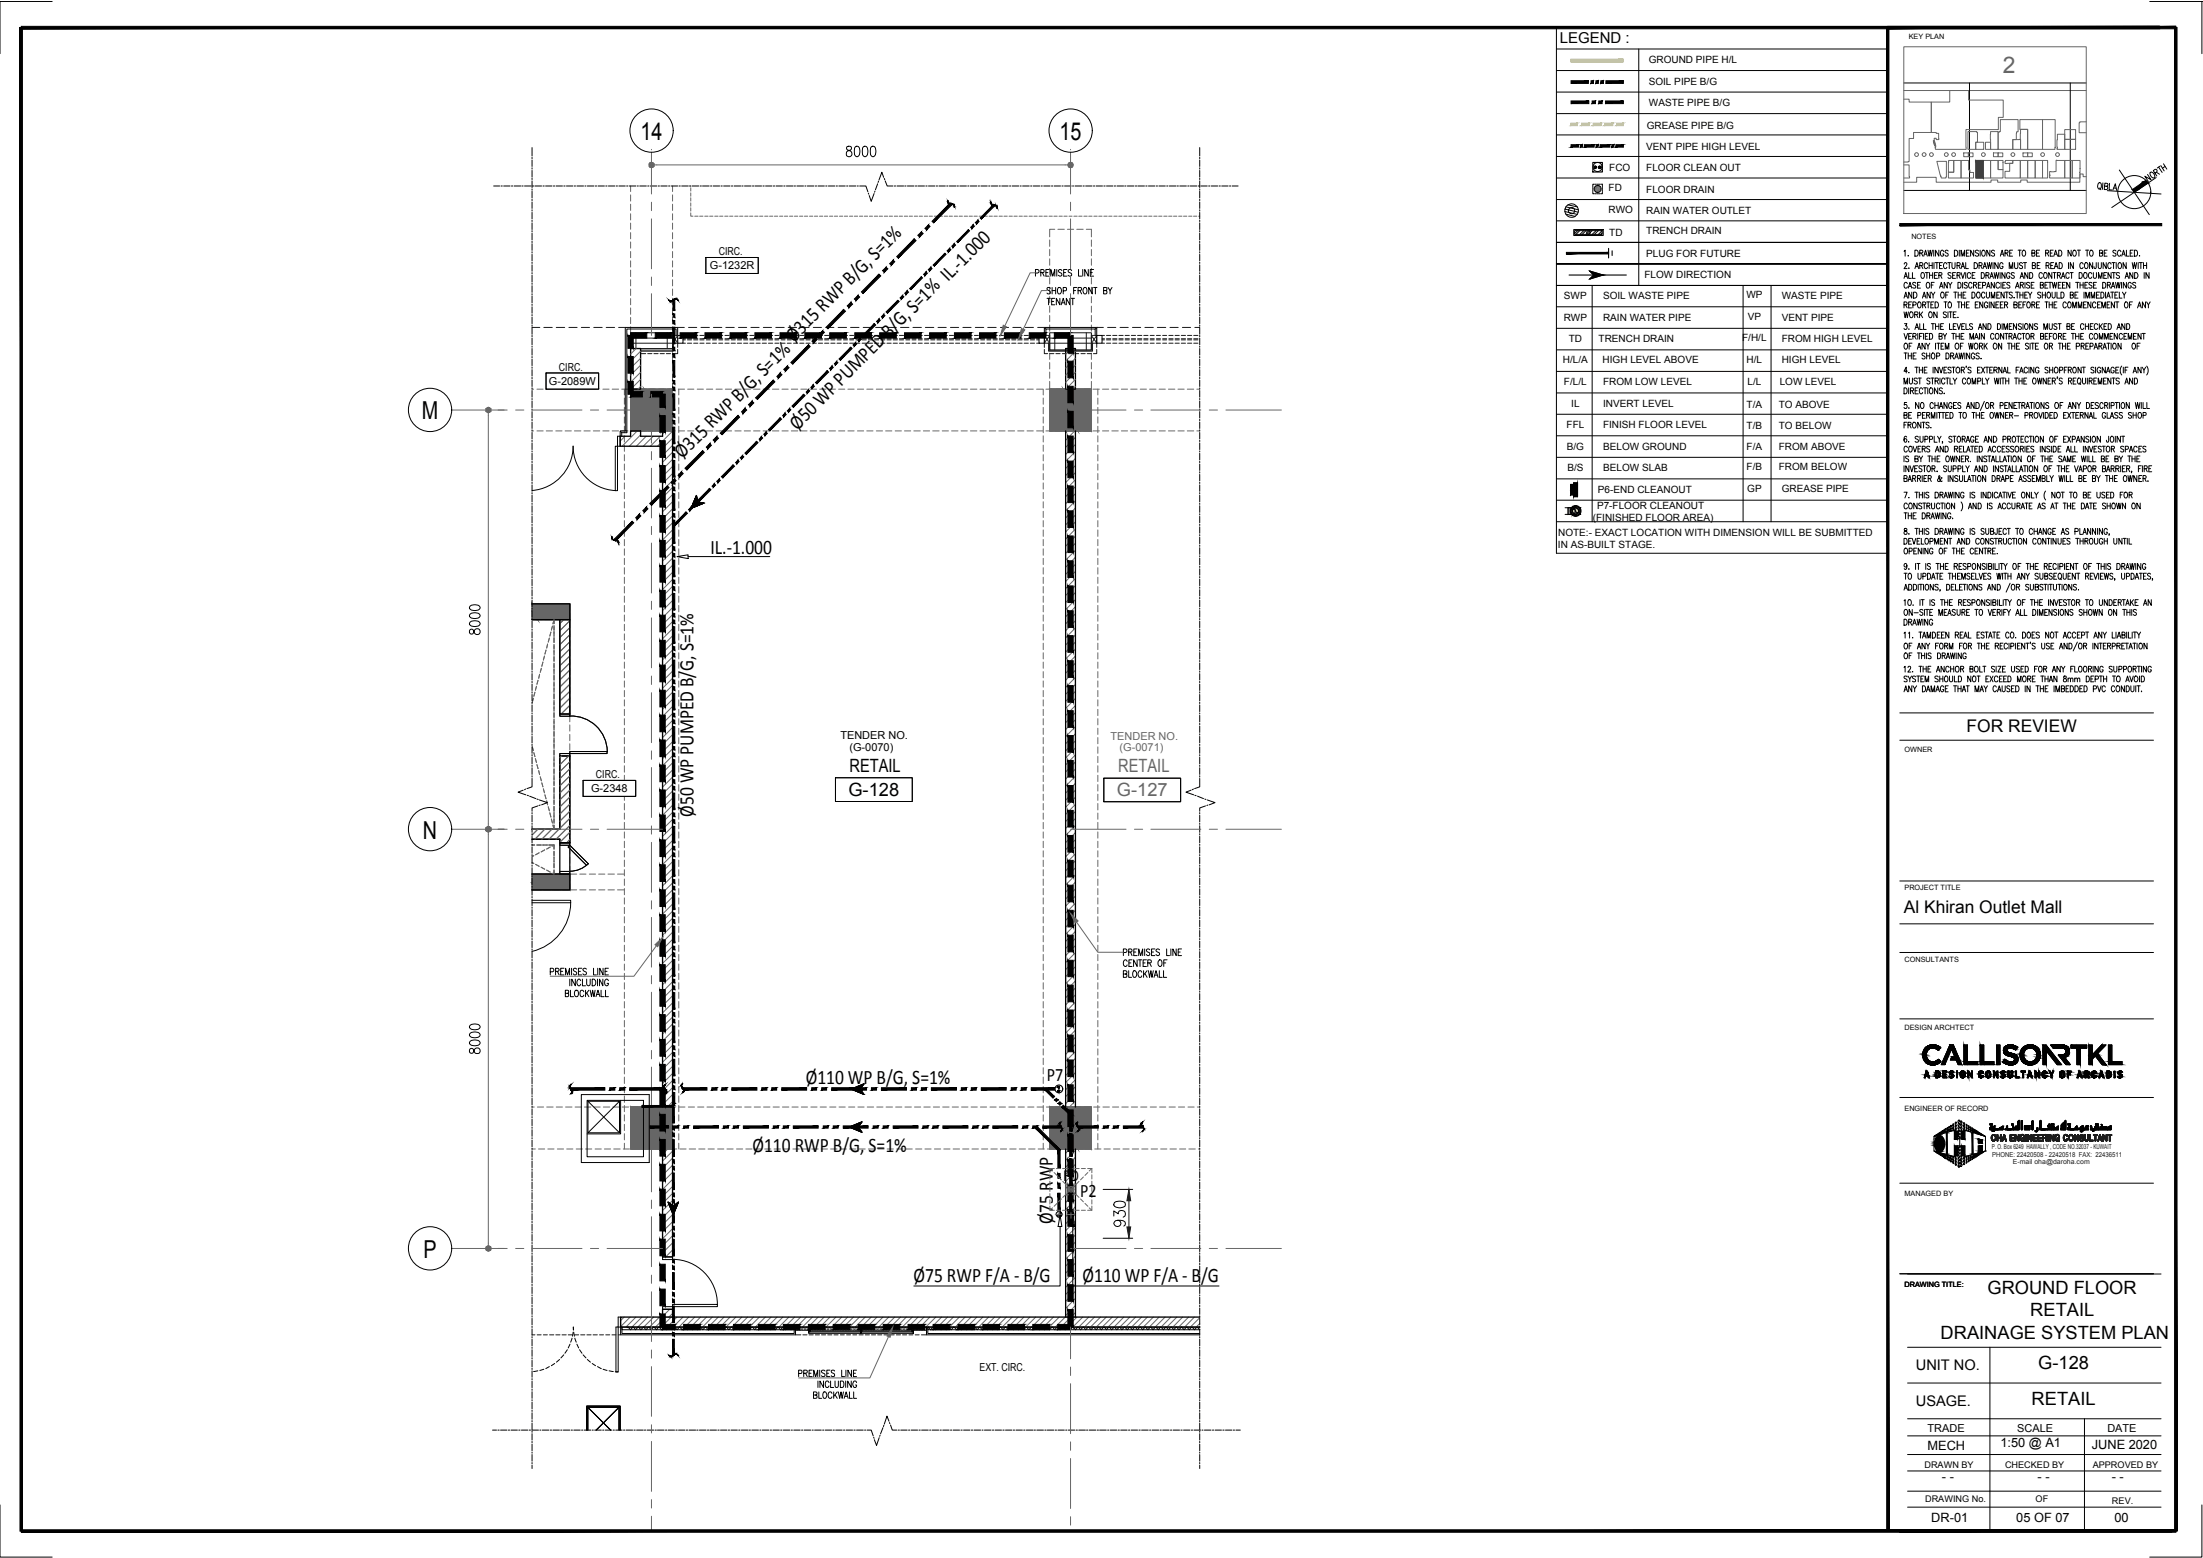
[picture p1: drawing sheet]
<svg xmlns="http://www.w3.org/2000/svg" width="420mm" height="297mm" viewBox="0 0 420 297" stroke-linecap="round" stroke-linejoin="round" font-family="sans-serif">
<defs><g id="words">
<g font-size="4.7">
<text x="122.2" y="26.7">14</text>
<text x="202.1" y="26.7">15</text>
<text x="80.4" y="80">M</text>
<text x="80.6" y="159.9">N</text>
<text x="80.8" y="239.8">P</text>
</g>
<text font-size="4.4" fill="#666" x="382" y="13.9">2</text>
<g font-size="3.9">
<text x="152.1" y="82.1" transform="rotate(-45 152.1 82.1)">Ø50 WP PUMPED B/G, S=1% IL.-1.000</text>
<text x="130.1" y="87.6" transform="rotate(-45 130.1 87.6)">Ø315 RWP B/G, S=1% Ø315 RWP B/G, S=1%</text>
<text x="135.5" y="105.7">IL.-1.000</text>
<text x="132.2" y="155.7" transform="rotate(-90 132.2 155.7)">Ø50 WP PUMPED B/G, S=1%</text>
<text x="153.7" y="206.7">Ø110 WP B/G, S=1%</text>
<text x="143.5" y="219.7">Ø110 RWP B/G, S=1%</text>
<text x="200.8" y="233.4" transform="rotate(-90 200.8 233.4)">Ø75 RWP</text>
<text x="174.2" y="244.4">Ø75 RWP F/A - B/G</text>
<text x="206.5" y="244.4">Ø110 WP F/A - B/G</text>
</g>
<g font-size="3.6">
<text x="199.6" y="206.1">P7</text>
<text x="206" y="228.1">P2</text>
</g>
<g font-size="3.5">
<text x="162" y="147.2">RETAIL</text>
<text x="161.8" y="151.8">G-128</text>
<text x="379.1" y="246.7">GROUND FLOOR</text>
<text x="387.2" y="251">RETAIL</text>
<text x="370.1" y="255.3">DRAINAGE SYSTEM PLAN</text>
<text x="388.7" y="261.1">G-128</text>
<text x="387.5" y="267.9">RETAIL</text>
</g>
<g font-size="3.5" fill="#666">
<text x="213.3" y="147.3">RETAIL</text>
<text x="213" y="151.8">G-127</text>
</g>
<g font-size="3.3">
<text x="375.1" y="139.6">FOR REVIEW</text>
<text x="363.1" y="174.1">Al Khiran Outlet Mall</text>
</g>
<text font-size="2.9" x="297.5" y="8.1">LEGEND :</text>
<g font-size="2.8">
<text x="202.8" y="225.2">FD</text>
<text x="365.4" y="261.3">UNIT NO.</text>
<text x="365.4" y="268.1">USAGE.</text>
</g>
<g font-size="2.4">
<text x="381.5" y="276">1:50 @ A1</text>
<text x="367.6" y="276.4">MECH</text>
<text x="398.9" y="276.2">JUNE 2020</text>
<text x="370.4" y="282.4">- -</text>
<text x="388.6" y="282.3">- -</text>
<text x="402.8" y="282.3">- -</text>
<text x="368.3" y="290.2">DR-01</text>
<text x="384.6" y="290.2">05 OF 07</text>
<text x="403.3" y="290.2">00</text>
</g>
<g font-size="2.1">
<text x="135.4" y="51.4">G-1232R</text>
<text x="137.1" y="48.6">CIRC.</text>
<text x="106.6" y="70.6">CIRC.</text>
<text x="104.7" y="73.4">G-2089W</text>
<text x="160.3" y="141">TENDER NO.</text>
<text x="162" y="143.2">(G-0070)</text>
<text x="113.7" y="148.3">CIRC.</text>
<text x="112.7" y="151">G-2348</text>
<text x="186.8" y="261.5">EXT. CIRC.</text>
<text x="367.6" y="273">TRADE</text>
<text x="384.7" y="273">SCALE</text>
<text x="401.9" y="273">DATE</text>
</g>
<g font-size="2.1" fill="#666">
<text x="211.8" y="141.1">TENDER NO.</text>
<text x="213.5" y="143.2">(G-0071)</text>
</g>
<g font-size="1.9">
<text x="314.5" y="12.1">GROUND PIPE H/L</text>
<text x="314.5" y="16.2">SOIL PIPE B/G</text>
<text x="314.5" y="20.3">WASTE PIPE B/G</text>
<text x="314" y="28.6">VENT PIPE HIGH LEVEL</text>
<text x="314.1" y="24.5">GREASE PIPE B/G</text>
<text x="306.9" y="32.7">FCO</text>
<text x="314" y="32.7">FLOOR CLEAN OUT</text>
<text x="306.8" y="36.4">FD</text>
<text x="306.8" y="40.5">RWO</text>
<text x="314" y="36.8">FLOOR DRAIN</text>
<text x="314" y="40.9">RAIN WATER OUTLET</text>
<text x="306.9" y="45">TD</text>
<text x="314" y="44.5">TRENCH DRAIN</text>
<text x="313.6" y="53">FLOW DIRECTION</text>
<text x="314" y="49.1">PLUG FOR FUTURE</text>
<text x="298.3" y="57.1">SWP</text>
<text x="305.7" y="57.1">SOIL WASTE PIPE</text>
<text x="333.1" y="56.9">WP</text>
<text x="339.8" y="57">WASTE PIPE</text>
<text x="298.2" y="61.2">RWP</text>
<text x="299.2" y="65.3">TD</text>
<text x="304.9" y="65.3">TRENCH DRAIN</text>
<text x="305.7" y="61.2">RAIN WATER PIPE</text>
<text x="332.3" y="65.1">F/H/L</text>
<text x="333.3" y="61">VP</text>
<text x="339.8" y="65.2">FROM HIGH LEVEL</text>
<text x="339.8" y="61.1">VENT PIPE</text>
<text x="298.1" y="69.2">H/L/A</text>
<text x="305.6" y="69.3">HIGH LEVEL ABOVE</text>
<text x="333.1" y="69.2">H/L</text>
<text x="339.8" y="69.3">HIGH LEVEL</text>
<text x="298.3" y="73.4">F/L/L</text>
<text x="299.7" y="77.5">IL</text>
<text x="305.7" y="77.5">INVERT LEVEL</text>
<text x="305.7" y="73.4">FROM LOW LEVEL</text>
<text x="333.1" y="77.7">T/A</text>
<text x="333.3" y="73.4">L/L</text>
<text x="339.3" y="77.7">TO ABOVE</text>
<text x="339.4" y="73.3">LOW LEVEL</text>
<text x="298.8" y="81.6">FFL</text>
<text x="305.7" y="81.6">FINISH FLOOR LEVEL</text>
<text x="333.1" y="81.7">T/B</text>
<text x="339.3" y="81.7">TO BELOW</text>
<text x="298.8" y="85.7">B/G</text>
<text x="299" y="89.8">B/S</text>
<text x="305.8" y="85.7">BELOW GROUND</text>
<text x="305.8" y="89.8">BELOW SLAB</text>
<text x="333.1" y="85.8">F/A</text>
<text x="333.1" y="89.6">F/B</text>
<text x="339.3" y="85.8">FROM ABOVE</text>
<text x="339.3" y="89.6">FROM BELOW</text>
<text x="304.8" y="94.1">P6-END CLEANOUT</text>
<text x="333.2" y="93.8">GP</text>
<text x="339.8" y="93.9">GREASE PIPE</text>
<text x="303.8" y="99.3">(FINISHED FLOOR AREA)</text>
<text x="304.6" y="97">P7-FLOOR CLEANOUT</text>
<text x="297.1" y="104.5">IN AS-BUILT STAGE.</text>
<text x="297.2" y="102.3">NOTE:- EXACT LOCATION WITH DIMENSION WILL BE SUBMITTED</text>
</g>
<g font-size="1.7">
<text x="367" y="279.8">DRAWN BY</text>
<text x="382.4" y="279.8">CHECKED BY</text>
<text x="399.1" y="279.8">APPROVED BY</text>
<text x="367.2" y="286.5">DRAWING No.</text>
<text x="388.2" y="286.5">OF</text>
<text x="402.8" y="286.7">REV.</text>
</g>
<g font-size="1.4">
<text x="364" y="7.4">KEY PLAN</text>
<text x="364.5" y="45.6">NOTES</text>
<text x="363.2" y="143.5">OWNER</text>
<text x="363.2" y="169.7">PROJECT TITLE</text>
<text x="363.2" y="183.3">CONSULTANTS</text>
<text x="363.2" y="196.4">DESIGN ARCHTECT</text>
<text x="363.2" y="211.7">ENGINEER OF RECORD</text>
<text x="363.2" y="228.1">MANAGED BY</text>
<text x="363.2" y="245.3">DRAWING TITLE:</text>
</g>
<g font-size="1.3" fill="#1a1a1a">
<text x="379.9" y="219.1">P. O. Box 6249 HAWALLY , CODE NO.32037 - KUWAIT</text>
<text x="379.9" y="220.6">PHONE: 22420508 - 22420518 FAX: 22436511</text>
<text x="383.9" y="221.9">E-mail oha@daroha.com</text>
</g>
</g></defs>
<!-- layer: General Layout mezz$0$S-280-M_STRUCT_FRAME -->
<g fill="none" stroke="#666" stroke-width=".19">
<path d="M120.3 35.5v1M120.3 37.2v1.1M120.3 38.9v1.2M128.3 35.5v1M128.3 37.2v1.1M128.3 38.9v1.2M120.3 40.8v1.1M120.3 42.5v1.2M120.3 44.4v1.1M120.3 46.1v1.2M120.3 47.9v1.2M120.3 49.7v1.2"/>
<path d="M120.3 51.5v1.2M120.3 53.3v1.2M120.3 55.1v1.2M120.3 56.9v1.2M120.3 58.7v1.2M128.3 40.8v1.1M128.3 42.5v1.2M128.3 44.4v1.1M128.3 46.1v1.2M128.3 47.9v1.2M128.3 49.7v1.2M128.3 51.5v1.2"/>
<path d="M128.3 53.3v1.2M128.3 55.1v1.2M128.3 56.9v1.2M128.3 58.7v1.2M200.2 45.7v1.3M200.2 47.6v1.2M200.2 49.3v1.3M200.2 51.2v1.2M200.2 52.9v1.2M200.2 54.8v1.2M200.2 56.5v1.2M200.2 58.4v1.1"/>
<path d="M201.2 43.7h-1v1.5M201.8 43.7h1.2M203.6 43.7h1.2M205.4 43.7h1.2M207.2 43.7h1v1.5M208.2 45.7v1.3M208.2 47.6v1.2M208.2 49.3v1.3M208.2 51.2v1.2M208.2 52.9v1.2M208.2 54.8v1.2M208.2 56.5v1.2"/>
<path d="M208.2 58.4v1.1M101.5 74.2h.3M102.4 74.2h1.2M104.2 74.2h1.2M106 74.2h1.2M107.8 74.2h1.2M109.6 74.2h1.2M111.4 74.2h1.2M113.2 74.2h1.2M115 74.2h1.2M116.8 74.2h1.2M118.6 74.2h1.2"/>
<path d="M119.1 74.2v1.1M119.1 75.9v1.2M119.1 77.7v1.2M119.1 79.5v1.2M120.3 60.5v1.2M120.3 62.3v1.2M120.3 64.1v1.2M120.3 65.9v1.2M120.3 67.7v1.2M120.3 69.5v1.2M120.3 71.3v1.2M120.3 73.1v2.1"/>
<path d="M120.3 75.8v1.2M120.3 77.6v1.2M120.3 79.4v1.2M120.3 74.2h1.3M121.9 74.2h1.5M123.7 74.2h1.5M125.5 74.2h1.5M127.3 74.2h1v1M127.6 74.2h1.2M128.3 60.5v1.2M128.3 62.3v1.2M128.3 64.1v1.2"/>
<path d="M128.3 65.9v1.2M128.3 67.7v1.2M128.3 69.5v1.2M128.3 71.3v1.2M128.3 73.1v1.1M128.3 75.8v1.2M128.3 77.6v1.2M128.3 79.4v1.2M129.4 74.2h1.2M129.5 74.2v1.1M129.5 75.9v1.2M129.5 77.7v1.2"/>
<path d="M129.5 79.5v1.2M131.1 74.2h1.2M133 74.2h1.2M134.7 74.2h1.2M136.6 74.2h1.2M138.3 74.2h1.2M140.2 74.2h1.2M141.9 74.2h1.2M143.7 74.2h1.2M145.5 74.2h1.2M147.3 74.2h1.2M149.1 74.2h1.2"/>
<path d="M150.9 74.2h1.2M152.7 74.2h1.2M154.5 74.2h1.2M156.3 74.2h1.2M158.1 74.2h1.2M159.9 74.2h1.2M161.7 74.2h1.2M163.5 74.2h1.2M165.3 74.2h1.2M167.1 74.2h1.2M168.9 74.2h1.2M170.7 74.2h1.2"/>
<path d="M172.5 74.2h1.2M174.3 74.2h1.2M176.1 74.2h1.2M177.9 74.2h1.2M179.7 74.2h1.2M181.5 74.2h1.2M183.3 74.2h1.2M185.1 74.2h1.2M186.9 74.2h1.2M188.7 74.2h1.2M190.5 74.2h1.2M192.3 74.2h1.2"/>
<path d="M194.1 74.2h1.2M195.9 74.2h1.2M197.7 74.2h1.2M199 74.2v1.1M199 75.9v1.2M199 77.7v1.2M199 79.5v1.2M199.5 74.2h1.2M200.2 60.1v1.2M200.2 62v1.1M200.2 63.7v1.2M200.2 65.6v1.1"/>
<path d="M200.2 67.3v1.2M200.2 69.1v1.2M200.2 70.9v1.2M200.2 72.7v1.5M201.3 74.2h1.2M203.1 74.2h1.2M204.9 74.2h1.2M206.7 74.2h1.2M208.2 60.1v1.2M208.2 62v1.1M208.2 63.7v1.2M208.2 65.6v1.1"/>
<path d="M208.2 67.3v1.2M208.2 69.1v1.2M208.2 70.9v1.2M208.2 72.7v1.5M208.4 74.2h1.3M209.4 74.2v1.1M209.4 75.9v1.2M209.4 77.7v1.2M209.4 79.5v1.2M210.3 74.2h1.2M212 74.2h1.3M213.9 74.2h1.2"/>
<path d="M215.6 74.2h1.3M217.5 74.2h1.2M219.2 74.2h1.3M221.1 74.2h1.1M222.8 74.2h1.3M224.7 74.2h1.1M226.4 74.2h1.3M228.3 74.2h.5M101.5 82.2h.3M102.4 82.2h1.2M104.2 82.2h1.2M106 82.2h1.2"/>
<path d="M107.8 82.2h1.2M109.6 82.2h1.2M111.4 82.2h1.2M113.2 82.2h1.2M115 82.2h1.2M116.8 82.2h1.2M118.6 82.2h1.2M119.1 81.3v1.2M119.1 83.1v1.2M119.1 84.9v1.1M119.1 86.7v1.2M119.1 88.5v1.1"/>
<path d="M119.1 90.3v1.2M119.1 92.1v1.1M119.1 93.9v1.2M119.1 95.7v1.1M119.1 97.5v1.2M119.1 99.3v1.1M120.3 81.2v1h1M120.4 82.2h1.2M121.9 82.2h1.5M123.7 82.2h1.5M125.5 82.2h1.5M127.6 82.2h1.2"/>
<path d="M128.3 81.2v1h-1M129.4 82.2h1.2M129.5 81.3v1.2M129.5 83.1v1.2M129.5 84.9v1.1M129.5 86.7v1.2M129.5 88.5v1.1M129.5 90.3v1.2M129.5 92.1v1.1M129.5 93.9v1.2M129.5 95.7v1.1M129.5 97.5v1.2"/>
<path d="M129.5 99.3v1.1M131.1 82.2h1.2M133 82.2h1.2M134.7 82.2h1.2M136.6 82.2h1.2M138.3 82.2h1.2M140.2 82.2h1.2M141.9 82.2h1.2M143.7 82.2h1.2M145.5 82.2h1.2M147.3 82.2h1.2M149.1 82.2h1.2"/>
<path d="M150.9 82.2h1.2M152.7 82.2h1.2M154.5 82.2h1.2M156.3 82.2h1.2M158.1 82.2h1.2M159.9 82.2h1.2M161.7 82.2h1.2M163.5 82.2h1.2M165.3 82.2h1.2M167.1 82.2h1.2M168.9 82.2h1.2M170.7 82.2h1.2"/>
<path d="M172.5 82.2h1.2M174.3 82.2h1.2M176.1 82.2h1.2M177.9 82.2h1.2M179.7 82.2h1.2M181.5 82.2h1.2M183.3 82.2h1.2M185.1 82.2h1.2M186.9 82.2h1.2M188.7 82.2h1.2M190.5 82.2h1.2M192.3 82.2h1.2"/>
<path d="M194.1 82.2h1.2M195.9 82.2h1.2M197.7 82.2h1.2M199 81.3v1.2M199 83.1v1.2M199 84.9v1.1M199 86.7v1.2M199 88.5v1.1M199 90.3v1.2M199 92.1v1.1M199 93.9v1.2M199 95.7v1.1"/>
<path d="M199 97.5v1.2M199 99.3v1.1M199.5 82.2h1.2M201.3 82.2h1.2M203.1 82.2h1.2M204.9 82.2h1.2M206.7 82.2h1.2M208.4 82.2h1.3M209.4 81.3v1.2M209.4 83.1v1.2M209.4 84.9v1.1M209.4 86.7v1.2"/>
<path d="M209.4 88.5v1.1M209.4 90.3v1.2M209.4 92.1v1.1M209.4 93.9v1.2M209.4 95.7v1.1M209.4 97.5v1.2M209.4 99.3v1.1M210.3 82.2h1.2M212 82.2h1.3M213.9 82.2h1.2M215.6 82.2h1.3M217.5 82.2h1.2"/>
<path d="M219.2 82.2h1.3M221.1 82.2h1.1M222.8 82.2h1.3M224.7 82.2h1.1M226.4 82.2h1.3M228.3 82.2h.5M101.5 118.1h.1M101.5 115.1h.1M102.2 118.1h1.2M102.2 115.1h1.2M104 118.1h1.2M104 115.1h1.2"/>
<path d="M105.7 118.1v.8M105.7 119.5v1.3M105.8 118.1h1.2M105.8 115.1h1.2M107.6 115.1h1.1v1.3M108.7 117v1.1h-1.1M108.7 118.1v1.5M119.1 101v1.3M119.1 102.9v1.1M119.1 104.6v1.3M119.1 106.5v1.1M119.1 108.2v1.3"/>
<path d="M119.1 110.1v1.1M119.1 111.8v1.3M119.1 113.7v1.1M119.1 115.4v1.3M119.1 117.2v1.2M119.1 119v1.3M129.5 101v1.3M129.5 102.9v1.1M129.5 104.6v1.3M129.5 106.5v1.1M129.5 108.2v1.3M129.5 110.1v1.1"/>
<path d="M129.5 111.8v1.3M129.5 113.7v1.1M129.5 115.4v1.3M129.5 117.2v1.2M129.5 119v1.3M199 101v1.3M199 102.9v1.1M199 104.6v1.3M199 106.5v1.1M199 108.2v1.3M199 110.1v1.1M199 111.8v1.3"/>
<path d="M199 113.7v1.1M199 115.4v1.3M199 117.2v1.2M199 119v1.3M209.4 101v1.3M209.4 102.9v1.1M209.4 104.6v1.3M209.4 106.5v1.1M209.4 108.2v1.3M209.4 110.1v1.1M209.4 111.8v1.3M209.4 113.7v1.1"/>
<path d="M209.4 115.4v1.3M209.4 117.2v1.2M209.4 119v1.3M105.7 121.4v1.1M105.7 123.1v1.2M105.7 125v1.1M105.7 126.7v1.2M105.7 128.6v1.1M105.7 130.3v1.2M105.7 132.2v1.1M105.7 133.9v1.2M105.7 135.7v1.2"/>
<path d="M105.7 137.5v1.2M105.7 139.3v1.2M108.7 120.2v1.2M108.7 122v1.2M108.7 123.8v1.2M108.7 125.6v1.2M108.7 127.4v1.2M108.7 129.2v1.2M108.7 131v1.2M108.7 132.8v1.2M108.7 134.6v1.2M108.7 136.4v1.2"/>
<path d="M108.7 138.2v1.2M119.1 120.8v1.2M119.1 122.6v1.3M119.1 124.4v1.2M119.1 126.2v1.2M119.1 128v1.2M119.1 129.8v1.2M119.1 131.6v1.2M119.1 133.4v1.2M119.1 135.2v1.2M119.1 137v1.2M119.1 138.8v1.2"/>
<path d="M129.5 120.8v1.2M129.5 122.6v1.3M129.5 124.4v1.2M129.5 126.2v1.2M129.5 128v1.2M129.5 129.8v1.2M129.5 131.6v1.2M129.5 133.4v1.2M129.5 135.2v1.2M129.5 137v1.2M129.5 138.8v1.2M199 120.8v1.2"/>
<path d="M199 122.6v1.3M199 124.4v1.2M199 126.2v1.2M199 128v1.2M199 129.8v1.2M199 131.6v1.2M199 133.4v1.2M199 135.2v1.2M199 137v1.2M199 138.8v1.2M209.4 120.8v1.2M209.4 122.6v1.3"/>
<path d="M209.4 124.4v1.2M209.4 126.2v1.2M209.4 128v1.2M209.4 129.8v1.2M209.4 131.6v1.2M209.4 133.4v1.2M209.4 135.2v1.2M209.4 137v1.2M209.4 138.8v1.2M101.5 158.1h.4M102.5 158.1h1.2M105.7 141.1v1.2"/>
<path d="M105.7 142.9v1.2M105.7 144.7v1.2M105.7 146.5v1.2M105.7 148.3v1.2M105.7 150.1v1.2M105.7 151.9v1.2M105.7 153.7v1.2M105.7 155.5v1.2M105.7 157.3v.8h-1.4M108.7 140v1.2M108.7 141.8v1.2M108.7 143.6v1.2"/>
<path d="M108.7 145.4v1.2M108.7 147.2v1.2M108.7 149v1.2M108.7 150.8v1.2M108.7 152.6v1.2M108.7 154.4v1.2M108.7 156.2v1.2M108.7 158v1.2M108.7 159.8v1.2M119.1 140.6v1.2M119.1 142.4v1.2M119.1 144.2v1.2"/>
<path d="M119.1 146v1.2M119.1 147.8v1.2M119.1 149.6v1.2M119.1 151.4v1.2M119.1 153.2v1.2M119.1 155v1.2M119.1 156.8v1.2M119.1 158.6v1.2M129.5 140.6v1.2M129.5 142.4v1.2M129.5 144.2v1.2M129.5 146v1.2"/>
<path d="M129.5 147.8v1.2M129.5 149.6v1.2M129.5 151.4v1.2M129.5 153.2v1.2M129.5 155v1.2M129.5 156.8v1.2M129.5 158.6v1.2M199 140.6v1.2M199 142.4v1.2M199 144.2v1.2M199 146v1.2M199 147.8v1.2"/>
<path d="M199 149.6v1.2M199 151.4v1.2M199 153.2v1.2M199 155v1.2M199 156.8v1.2M199 158.6v1.2M209.4 140.6v1.2M209.4 142.4v1.2M209.4 144.2v1.2M209.4 146v1.2M209.4 147.8v1.2M209.4 149.6v1.2"/>
<path d="M209.4 151.4v1.2M209.4 153.2v1.2M209.4 155v1.2M209.4 156.8v1.2M209.4 158.6v1.2M101.5 166.7h.1M101.5 169.7h.1M101.5 161.1h.4M101.8 169.7h1.5M102.2 166.7h1.2M102.5 161.1h1.2M103.6 169.7h1.5"/>
<path d="M104 166.7h1.2M104.3 161.1h1.4v.7M105.4 169.7h1.5M105.7 162.4v1.2M105.7 164.2v1.2M105.7 166v.7M105.8 166.7h1.2M107.5 169.7h2.5M107.6 166.7h1.1v1.2M108.7 168.5v1.2h-1.5M108.7 165.2v1.5h1.3M108.7 161.6v1.2"/>
<path d="M108.7 163.4v1.2M110.6 166.7h1.2M110.6 169.7h1.2M112.4 166.7h1.2M112.4 169.7h1.2M114.2 166.7h1.2M114.2 169.7h1.2M116 166.7h1.2M116 169.7h1.2M117.8 166.7h1.3M117.8 169.7h1.3M119.1 160.4v1.2"/>
<path d="M119.1 162.2v1.2M119.1 164v1.2M119.1 165.8v1.2M119.1 167.6v1.2M119.1 169.4v1.2M119.1 171.2v1.2M119.1 173v1.2M119.1 174.8v1.2M119.1 176.6v1.2M119.1 178.4v1.2M129.5 160.4v1.2M129.5 162.2v1.2"/>
<path d="M129.5 164v1.2M129.5 165.8v1.2M129.5 167.6v1.2M129.5 169.4v1.2M129.5 171.2v1.2M129.5 173v1.2M129.5 174.8v1.2M129.5 176.6v1.2M129.5 178.4v1.2M199 160.4v1.2M199 162.2v1.2M199 164v1.2"/>
<path d="M199 165.8v1.2M199 167.6v1.2M199 169.4v1.2M199 171.2v1.2M199 173v1.2M199 174.8v1.2M199 176.6v1.2M199 178.4v1.2M209.4 160.4v1.2M209.4 162.2v1.2M209.4 164v1.2M209.4 165.8v1.2"/>
<path d="M209.4 167.6v1.2M209.4 169.4v1.2M209.4 171.2v1.2M209.4 173v1.2M209.4 174.8v1.2M209.4 176.6v1.2M209.4 178.4v1.2M119.1 180.2v1.2M119.1 182v1.2M119.1 183.8v1.2M119.1 185.6v1.2M119.1 187.4v1.2"/>
<path d="M119.1 189.2v1.2M119.1 191v1.2M119.1 192.8v1.2M119.1 194.5v1.3M119.1 196.4v1.2M119.1 198.1v1.3M119.1 200v1.2M129.5 180.2v1.2M129.5 182v1.2M129.5 183.8v1.2M129.5 185.6v1.2M129.5 187.4v1.2"/>
<path d="M129.5 189.2v1.2M129.5 191v1.2M129.5 192.8v1.2M129.5 194.5v1.3M129.5 196.4v1.2M129.5 198.1v1.3M129.5 200v1.2M199 180.2v1.2M199 182v1.2M199 183.8v1.2M199 185.6v1.2M199 187.4v1.2"/>
<path d="M199 189.2v1.2M199 191v1.2M199 192.8v1.2M199 194.5v1.3M199 196.4v1.2M199 198.1v1.3M199 200v1.2M209.4 180.2v1.2M209.4 182v1.2M209.4 183.8v1.2M209.4 185.6v1.2M209.4 187.4v1.2"/>
<path d="M209.4 189.2v1.2M209.4 191v1.2M209.4 192.8v1.2M209.4 194.5v1.3M209.4 196.4v1.2M209.4 198.1v1.3M209.4 200v1.2M101.5 219.1h.6M101.5 211.1h.4M102.5 211.1h1.2M102.7 219.1h1.2M104.3 211.1h1.2"/>
<path d="M104.5 219.1h1.2M106.1 211.1h1.2M106.3 219.1h1.2M107.9 211.1h1.2M108.1 219.1h1.2M109.7 211.1h1.2M109.9 219.1h1.2M111.5 211.1h1.2M111.7 219.1h1.2M113.3 211.1h1.2M113.5 219.1h1.2M115.1 211.1h1.2"/>
<path d="M115.3 219.1h1.2M116.9 211.1h1.2M117.1 219.1h1.2M118.7 211.1h1.2M118.9 219.1h1.2M119.1 201.7v1.3M119.1 203.6v1.2M119.1 205.3v1.3M119.1 207.2v1.2M119.1 208.9v1.3M119.1 210.8v1.1M119.1 212.5v1.2"/>
<path d="M119.1 214.4v1.1M119.1 216.1v1.2M119.1 218v1.1M120.5 211.1h1.2M120.6 219.1h1.3M122.3 211.1h1.1M122.5 219.1h1.2M124.1 211.1h1.2M124.2 219.1h1.3M125.9 211.1h1.1M126.1 219.1h1.2M127.7 211.1h1.2"/>
<path d="M127.8 219.1h1.3M129.5 211.1h1.1M129.5 201.7v1.3M129.5 203.6v1.2M129.5 205.3v1.3M129.5 207.2v1.2M129.5 208.9v1.3M129.5 210.8v1.1M129.5 212.5v1.2M129.5 214.4v1.1M129.5 216.1v1.2M129.5 218v1.1"/>
<path d="M129.7 219.1h1.2M131.3 211.1h1.2M131.4 219.1h1.3M133.1 211.1h1.1M133.3 219.1h1.2M134.8 211.1h1.3M135 219.1h1.2M136.7 211.1h1.1M136.9 219.1h1.1M138.4 211.1h1.3M138.6 219.1h1.2M140.3 211.1h1.1"/>
<path d="M140.5 219.1h1.1M142 211.1h1.3M142.2 219.1h1.2M143.8 211.1h1.2M144.1 219.1h1.1M145.6 211.1h1.3M145.8 219.1h1.2M147.4 211.1h1.2M147.6 219.1h1.2M149.2 211.1h1.3M149.4 219.1h1.2M151 211.1h1.2"/>
<path d="M151.2 219.1h1.2M152.8 211.1h1.2M153 219.1h1.2M154.6 211.1h1.2M154.8 219.1h1.2M156.4 211.1h1.2M156.6 219.1h1.2M158.2 211.1h1.2M158.4 219.1h1.2M160 211.1h1.2M160.2 219.1h1.2M161.8 211.1h1.2"/>
<path d="M162 219.1h1.2M163.6 211.1h1.2M163.8 219.1h1.2M165.4 211.1h1.2M165.6 219.1h1.2M167.2 211.1h1.2M167.4 219.1h1.2M169 211.1h1.2M169.2 219.1h1.2M170.8 211.1h1.2M171 219.1h1.2M172.6 211.1h1.2"/>
<path d="M172.8 219.1h1.2M174.4 211.1h1.2M174.6 219.1h1.2M176.2 211.1h1.2M176.4 219.1h1.2M178 211.1h1.2M178.2 219.1h1.2M179.8 211.1h1.2M180 219.1h1.2M181.6 211.1h1.2M181.8 219.1h1.2M183.4 211.1h1.2"/>
<path d="M183.6 219.1h1.2M185.2 211.1h1.2M185.4 219.1h1.2M187 211.1h1.2M187.2 219.1h1.2M188.8 211.1h1.2M189 219.1h1.2M190.6 211.1h1.2M190.8 219.1h1.2M192.4 211.1h1.2M192.6 219.1h1.2M194.2 211.1h1.2"/>
<path d="M194.4 219.1h1.2M196 211.1h1.2M196.2 219.1h1.2M197.8 211.1h1.2M198 219.1h1.2M199 201.7v1.3M199 203.6v1.2M199 205.3v1.3M199 207.2v1.2M199 208.9v1.3M199 210.8v1.1M199 212.5v1.2"/>
<path d="M199 214.4v1.1M199 216.1v1.2M199 218v1.1M199.6 211.1h1.2M199.8 219.1h1.2M201.4 211.1h1.2M201.6 219.1h1.2M203.2 211.1h1.2M203.4 219.1h1.2M205 211.1h1.2M205.2 219.1h1.2M206.8 211.1h1.2"/>
<path d="M207 219.1h1.2M208.6 211.1h1.2M208.8 219.1h1.2M209.4 201.7v1.3M209.4 203.6v1.2M209.4 205.3v1.3M209.4 207.2v1.2M209.4 208.9v1.3M209.4 210.8v1.1M209.4 212.5v1.2M209.4 214.4v1.1M209.4 216.1v1.2"/>
<path d="M209.4 218v1.1M210.4 211.1h1.2M210.6 219.1h1.2M212.2 211.1h1.2M212.3 219.1h1.3M214 211.1h1.2M214.2 219.1h1.1M215.8 211.1h1.2M215.9 219.1h1.3M217.6 211.1h1.1M217.8 219.1h1.1M219.4 211.1h1.2"/>
<path d="M219.5 219.1h1.3M221.1 211.1h1.2M221.4 219.1h1.1M223 211.1h1.2M223.1 219.1h1.3M224.7 211.1h1.2M225 219.1h1.1M226.6 211.1h1.2M226.7 219.1h1.3M228.3 211.1h.5M228.6 219.1h.2"/>
</g>
<!-- layer: General Layout mezz$0$S-280-M_COLUMN -->
<path d="M200.2 74.2h8v8h-8zM120.3 211.1h8v8h-8zM200.2 211.1h8v8h-8z" fill="none" stroke="#666" stroke-width=".19"/>
<!-- layer: 01_GROUND FLOOR PLAN$0$A-PLUM-FIXT -->
<path d="M111.9 272.7v-4.6h6.4v4.6M112.1 268.3h6l-4.4 4.4M112.1 268.3l4.4 4.4M112.1 268.3v4.4M118.1 268.3v4.4" fill="none" stroke="#000" stroke-width=".19"/>
<!-- layer: 01_GROUND FLOOR PLAN$0$ae-00-col-gf-x$0$A-COL -->
<path d="M120.3 74.2h8v8h-8zM200.2 74.2h8v8h-8zM120.3 211.1h8v8h-8zM200.2 211.1h8v8h-8z" fill="none" stroke="#666" stroke-width=".19"/>
<!-- layer: 01_GROUND FLOOR PLAN$0$ae-00-col-gf-x$0$A-COL-HATCH -->
<g fill="#666" stroke="#666" stroke-width=".19">
<path d="M122.9 74.2h5.4v8z"/>
<path d="M122.9 74.2l5.4 8h-2.6z"/>
<path d="M202.8 74.2h5.4v8z"/>
<path d="M202.8 74.2l5.4 8h-2.6z"/>
<path d="M202.8 211.1h5.4v8z"/>
<path d="M202.8 211.1l5.4 8h-2.6z"/>
<path d="M122.9 211.1h5.4v8z"/>
<path d="M122.9 211.1l5.4 8h-2.6z"/>
<path d="M120.3 74.2l5.4 8-2.8-8zM120.3 74.2l5.4 8h-5.4z"/>
<path d="M200.2 74.2l5.4 8-2.8-8zM200.2 74.2l5.4 8h-5.4z"/>
<path d="M200.2 211.1l5.4 8-2.8-8zM200.2 211.1l5.4 8h-5.4z"/>
<path d="M120.3 211.1l5.4 8-2.8-8zM120.3 211.1l5.4 8h-5.4z"/>
<path d="M200.2 211.1l5.4 8-2.8-8zM200.2 211.1l5.4 8h-5.4z"/>
<path d="M120.3 211.1l5.4 8-2.8-8zM120.3 211.1l5.4 8h-5.4z"/>
<path d="M120.3 74.2l5.4 8-2.8-8zM120.3 74.2l5.4 8h-5.4z"/>
<path d="M200.2 74.2l5.4 8-2.8-8zM200.2 74.2l5.4 8h-5.4z"/>
</g>
<!-- layer: 01_GROUND FLOOR PLAN$0$ae-00-col-gf-x$0$A-CON_WALL -->
<path d="M101.5 115.1h7.2v3h-7.2M101.5 166.7h7.2v3h-7.2" fill="none" stroke="#000" stroke-width=".25"/>
<!-- layer: 01_GROUND FLOOR PLAN$0$ae-00-col-gf-x$0$A-CON-WALL-HATCH -->
<g fill="#666" stroke="#666" stroke-width=".19">
<path d="M106.6 115.1h2.1v3z"/>
<path d="M101.5 116.5l1.1 1.6h-1.1z"/>
<path d="M106.6 166.7h2.1v3z"/>
<path d="M101.5 166.7h5.1l-5.1 1.6z"/>
<path d="M101.5 115.1l1.1 3-1.1-1.6zM101.5 115.1l1.1 3 4-3zM102.6 118.1l4-3 2.1 3z"/>
<path d="M101.5 168.3l7.2 1.4h-7.2zM101.5 168.3l7.2 1.4-2.1-3z"/>
<path d="M101.5 115.1l1.1 3-1.1-1.6zM101.5 115.1l1.1 3 4-3zM102.6 118.1l4-3 2.1 3z"/>
<path d="M101.5 168.3l7.2 1.4h-7.2zM101.5 168.3l7.2 1.4-2.1-3z"/>
</g>
<!-- layer: 01_GROUND FLOOR PLAN$0$ae-00-col-gf-x$0$A-WALL_INT -->
<path d="M106.8 118.1v18h1.9v-18M101.5 158.1h5.3v-14h1.9v16.6h-1.9v-.7h-5.3" fill="none" stroke="#000" stroke-width=".25"/>
<!-- layer: 01_GROUND FLOOR PLAN$0$ae-00-col-gf-x$0$A-WA-HATCH -->
<g fill="none" stroke="#666" stroke-width=".19">
<path d="M107.5 118.1l-.7 .8M108.7 118.3l-1.9 2M108.7 119.7l-1.9 1.9M108.7 121l-1.9 1.9M108.7 122.4l-1.9 1.9M108.7 123.7l-1.9 1.9M108.7 125.1l-1.9 1.8M108.7 126.4l-1.9 1.9M108.7 127.7l-1.9 2M108.7 129.1l-1.9 1.9M108.7 130.5l-1.9 1.9M108.7 131.8l-1.9 1.9"/>
<path d="M108.7 133.1l-1.9 1.9M108.7 134.5l-1.7 1.6M108.7 135.8l-.3 .3M102.6 158.1l-1.1 1.1M103.9 158.1l-1.9 1.9M105.2 158.1l-1.9 1.9M106.6 158.1l-1.9 1.9M107.1 144.1l-.3 .4M108.5 144.1l-1.7 1.7M108.7 145.2l-1.9 1.9M108.7 146.6l-1.9 1.9M108.7 147.9l-1.9 1.9"/>
<path d="M108.7 149.3l-1.9 1.9M108.7 150.7l-1.9 1.8M108.7 152l-1.9 1.9M108.7 153.3l-1.9 1.9M108.7 154.7l-1.9 1.9M108.7 156l-1.9 1.9M108.7 157.4l-2.7 2.6M108.7 158.7l-1.9 1.9M108.7 160l-.6 .7"/>
</g>
<!-- layer: 01_GROUND FLOOR PLAN$0$ae-00-col-gf-x$0$A-FLOR-OVHD -->
<g fill="none" stroke="#666" stroke-width=".19">
<path d="M105.4 119.4l-.2 .7M105.7 118.9v-.8l-.2 .8M105.7 119.3v.8M101.7 133.1l-.2 .8M102 132l-.2 .7M102.3 130.8l-.2 .8M102.6 129.7l-.2 .8M102.9 128.6l-.2 .7M103.3 127.4l-.3 .8M103.5 126.2l-.2 .8M103.8 125.1l-.2 .7M104.1 123.9l-.2 .8"/>
<path d="M104.4 122.8l-.1 .8M104.8 121.7l-.2 .7M105.1 120.5l-.2 .8M105.7 120.5v.8M105.7 121.7v.8M105.7 122.9v.7M105.7 124.1v.7M105.7 125.3v.7M105.7 126.4v.8M105.7 127.6v.8M105.7 128.8v.8M105.7 130v.8"/>
<path d="M105.7 131.2v.8M105.7 132.4v.8M105.7 133.5v.9M105.7 134.8v.7M105.7 136v.7M105.7 137.1v.8M105.7 138.3v.8M105.7 139.5v.8M101.5 142.4l.2 .7M101.8 143.5l.2 .8M102.1 144.6l.2 .8M102.4 145.8l.2 .7"/>
<path d="M102.7 146.9l.2 .8M103 148.1l.3 .8M103.3 149.3l.2 .7M103.6 150.4l.2 .8M103.9 151.5l.2 .8M104.3 152.7l.1 .7M104.6 153.8l.2 .8M104.9 155l.2 .8M105.2 156.2l.2 .7M105.5 157.3l.2 .8v-.8M105.7 140.7v.8M105.7 141.9v.8"/>
<path d="M105.7 143.1v.8M105.7 144.3v.8M105.7 145.4v.8M105.7 146.7v.7M105.7 147.9v.7M105.7 149v.8M105.7 150.2v.8M105.7 151.4v.8M105.7 152.6v.8M105.7 153.8v.8M105.7 155v.8M105.7 156.2v.8"/>
<path d="M101.5 161.1h.5M101.5 164.5l.3 .1M101.8 163.1l-.3 .2M102.2 164.8l.6 .4M102.4 161.1h.8M102.8 162.6l-.6 .4M103.2 165.3l.7 .4M103.5 161.1h.9M103.9 162l-.7 .4M104.3 165.9l.6 .4M104.7 161.1h1v.8M104.9 161.5l-.6 .4"/>
<path d="M105.7 162.3v.8M105.7 163.5v.8M105.7 164.7v.8M105.7 165.8v.9l-.4-.2M105.7 161.1l-.4 .2"/>
</g>
<!-- layer: 01_GROUND FLOOR PLAN$0$ae-00-col-gf-x$0$A-DOOR -->
<path d="M106.8 136.1v.5h1.9v-.5M108.7 136.5a6.9 6.9 0 0 1 7.1 6.7M106.8 144.1v-.4h1.9v.4M108.7 143.3h7.1v.4h-7.1zM106.8 166.1h1.9v.6h-1.9zM106.8 160.7h1.9v.4h-1.9zM112.2 164.6l-1.4 1-1 .4-1.1 .1M112.2 164.7l-3.5-3.6-.3 .4 3.5 3.5" fill="none" stroke="#000" stroke-width=".19"/>
<path d="M106.8 161.1v5M108.7 161.1v5" fill="none" stroke="#1a1a1a" stroke-width=".19"/>
<!-- layer: 01_GROUND FLOOR PLAN$0$A-WA-HATCH -->
<g fill="none" stroke="#666" stroke-width=".19">
<path d="M121.3 66.4l-1 1.1M122.2 67l-1.9 1.9M122.2 68.3l-1.9 1.9M122.2 69.6l-1.9 1.9M122.2 71l-1.9 1.9M122.2 72.3l-1.9 1.9M122.2 73.7l-.5 .5M204.3 66.4l-1.1 1.1M205.1 67l-1.9 1.9M205.1 68.3l-1.9 1.9M205.1 69.6l-1.9 1.9M205.1 71l-1.9 1.9"/>
<path d="M205.1 72.3l-1.8 1.9M205.1 73.7l-.5 .5M119.2 83.2l-.9 .9M121.5 82.2l-2.8 2.9M122.2 82.9l-2.2 2.2M123.2 83.2l-1.8 1.9M124.6 83.2l-1.9 1.9M125.9 83.2l-1.9 1.9M127 82.2l-.6 .5M128.3 82.2l-2.9 2.9M128.3 83.6l-1.9 1.9M128.3 84.9l-1.9 1.9"/>
<path d="M128.3 86.2l-1.9 1.9M128.3 87.6l-1.9 1.9M128.3 88.9l-1.9 1.9M128.3 90.3l-1.9 1.9M128.3 91.6l-1.9 1.9M128.3 92.9l-1.9 2M128.3 94.3l-1.9 1.9M128.3 95.7l-1.9 1.9M128.3 97l-1.9 1.9M128.3 98.4l-1.9 1.8M128.3 99.7l-1.9 1.9M203.2 82.2h1.9"/>
<path d="M203.6 82.2l-.4 .4M205 82.2l-1.8 1.7M205.1 83.4l-1.9 1.9M205.1 84.7l-1.9 1.9M205.1 86.1l-1.9 1.9M205.1 87.4l-1.9 1.9M205.1 88.8l-1.9 1.9M205.1 90.1l-1.9 1.9M205.1 91.5l-1.9 1.9M205.1 92.8l-1.9 1.9M205.1 94.1l-1.9 1.9M205.1 95.5l-1.9 1.9"/>
<path d="M205.1 96.8l-1.9 1.9M205.1 98.2l-1.9 1.9M205.1 99.5l-1.9 1.9M128.3 101l-1.9 1.9M128.3 102.4l-1.9 1.9M128.3 103.7l-1.9 1.9M128.3 105.1l-1.9 1.9M128.3 106.4l-1.9 1.9M128.3 107.8l-1.9 1.9M128.3 109.1l-1.9 1.9M128.3 110.5l-1.9 1.9M128.3 111.8l-1.9 1.9"/>
<path d="M128.3 113.1l-1.9 1.9M128.3 114.5l-1.9 1.9M128.3 115.9l-1.9 1.9M128.3 117.2l-1.9 1.9M128.3 118.5l-1.9 1.9M128.3 119.9l-1.9 1.9M205.1 100.9l-1.9 1.9M205.1 102.2l-1.9 1.9M205.1 103.6l-1.9 1.9M205.1 104.9l-1.9 1.9M205.1 106.2l-1.9 1.9M205.1 107.6l-1.9 1.9"/>
<path d="M205.1 109l-1.9 1.9M205.1 110.3l-1.9 1.9M205.1 111.7l-1.9 1.8M205.1 113l-1.9 1.9M205.1 114.3l-1.9 1.9M205.1 115.7l-1.9 1.9M205.1 117l-1.9 1.9M205.1 118.3l-1.9 2M205.1 119.7l-1.9 1.9M128.3 121.2l-1.9 1.9M128.3 122.6l-1.9 1.9M128.3 123.9l-1.9 1.9"/>
<path d="M128.3 125.3l-1.9 1.9M128.3 126.6l-1.9 1.9M128.3 128l-1.9 1.9M128.3 129.3l-1.9 1.9M128.3 130.7l-1.9 1.8M128.3 132l-1.9 1.9M128.3 133.3l-1.9 1.9M128.3 134.7l-1.9 1.9M128.3 136l-1.9 2M128.3 137.4l-1.9 1.9M128.3 138.7l-1.9 1.9M205.1 121.1l-1.9 1.9"/>
<path d="M205.1 122.4l-1.9 1.9M205.1 123.8l-1.9 1.8M205.1 125.1l-1.9 1.9M205.1 126.4l-1.9 1.9M205.1 127.8l-1.9 1.9M205.1 129.1l-1.9 1.9M205.1 130.5l-1.9 1.9M205.1 131.8l-1.9 1.9M205.1 133.2l-1.9 1.9M205.1 134.5l-1.9 1.9M205.1 135.9l-1.9 1.9M205.1 137.2l-1.9 1.9"/>
<path d="M205.1 138.5l-1.9 1.9M205.1 139.9l-1.9 1.9M128.3 140.1l-1.9 1.9M128.3 141.4l-1.9 1.9M128.3 142.8l-1.9 1.8M128.3 144.1l-1.9 1.9M128.3 145.4l-1.9 1.9M128.3 146.8l-1.9 1.9M128.3 148.2l-1.9 1.9M128.3 149.5l-1.9 1.9M128.3 150.8l-1.9 1.9M128.3 152.2l-1.9 1.9"/>
<path d="M128.3 153.5l-1.9 1.9M128.3 154.9l-1.9 1.9M128.3 156.2l-1.9 1.9M128.3 157.6l-1.9 1.9M128.3 158.9l-1.9 1.9M205.1 141.3l-1.9 1.9M205.1 142.6l-1.9 1.9M205.1 143.9l-1.9 1.9M205.1 145.3l-1.9 1.9M205.1 146.6l-1.9 1.9M205.1 148l-1.9 1.9M205.1 149.3l-1.9 1.9"/>
<path d="M205.1 150.7l-1.9 1.9M205.1 152l-1.9 1.9M205.1 153.4l-1.9 1.9M205.1 154.7l-1.9 1.9M205.1 156.1l-1.9 1.8M205.1 157.4l-1.9 1.9M205.1 158.7l-1.9 1.9M128.3 160.3l-1.9 1.9M128.3 161.6l-1.9 1.9M128.3 162.9l-1.9 1.9M128.3 164.3l-1.9 1.9M128.3 165.6l-1.9 1.9"/>
<path d="M128.3 167l-1.9 1.9M128.3 168.3l-1.9 1.9M128.3 169.7l-1.9 1.9M128.3 171l-1.9 1.9M128.3 172.4l-1.9 1.9M128.3 173.7l-1.9 1.9M128.3 175.1l-1.9 1.8M128.3 176.4l-1.9 1.9M128.3 177.7l-1.9 1.9M128.3 179.1l-1.9 1.9M205.1 160.1l-1.9 1.9M205.1 161.4l-1.9 2"/>
<path d="M205.1 162.8l-1.9 1.9M205.1 164.1l-1.9 1.9M205.1 165.5l-1.9 1.9M205.1 166.8l-1.9 1.9M205.1 168.2l-1.9 1.9M205.1 169.5l-1.9 1.9M205.1 170.8l-1.9 1.9M205.1 172.2l-1.9 1.9M205.1 173.6l-1.9 1.9M205.1 174.9l-1.9 1.9M205.1 176.2l-1.9 1.9M205.1 177.6l-1.9 1.9"/>
<path d="M205.1 178.9l-1.9 1.9M128.3 188.5l-1.9 1.9M128.3 180.5l-1.9 1.9M128.3 181.8l-1.9 1.9M128.3 183.1l-1.9 1.9M128.3 184.5l-1.9 1.9M128.3 185.8l-1.9 1.9M128.3 187.2l-1.9 1.9M128.3 189.9l-1.9 1.9M128.3 191.2l-1.9 1.9M128.3 192.6l-1.9 1.9M128.3 193.9l-1.9 1.9"/>
<path d="M128.3 195.2l-1.9 1.9M128.3 196.6l-1.9 1.9M128.3 197.9l-1.9 1.9M128.3 199.3l-1.9 1.9M205.1 180.3l-1.9 1.9M205.1 181.6l-1.9 1.9M205.1 183l-1.9 1.9M205.1 184.3l-1.9 1.9M205.1 185.7l-1.9 1.9M205.1 187l-1.9 1.9M205.1 188.4l-1.9 1.8M205.1 189.7l-1.9 1.9"/>
<path d="M205.1 191l-1.9 1.9M205.1 192.4l-1.9 1.9M205.1 193.7l-1.9 2M205.1 195.1l-1.9 1.9M205.1 196.4l-1.9 1.9M205.1 197.8l-1.9 1.9M205.1 199.1l-1.9 1.9M127.3 219.1l-.9 .9M128.3 219.5l-1.9 1.8M128.3 200.6l-1.9 1.9M128.3 202l-1.9 1.9M128.3 203.3l-1.9 1.9"/>
<path d="M128.3 204.7l-1.9 1.9M128.3 206l-1.9 1.9M128.3 207.4l-1.9 1.8M128.3 208.7l-1.9 1.9M128.3 210l-1 1.1M203.2 219.1h1.9M203.2 211.1h1.9M204 219.1l-.8 .8M205.1 200.5l-1.9 1.8M205.1 201.8l-1.9 1.9M205.1 203.1l-1.9 1.9M205.1 204.5l-1.9 1.9"/>
<path d="M205.1 205.9l-1.9 1.9M205.1 207.2l-1.9 1.9M205.1 208.5l-1.9 1.9M205.1 209.9l-1.1 1.2M205.1 219.3l-1.9 1.9M128.3 220.8l-1.9 1.9M128.3 222.2l-1.9 1.9M128.3 223.5l-1.9 1.9M128.3 224.9l-1.9 1.9M128.3 226.2l-1.9 1.9M128.3 227.5l-1.9 1.9M128.3 228.9l-1.9 1.9"/>
<path d="M128.3 230.2l-1.9 1.9M128.3 231.6l-1.9 1.9M128.3 232.9l-1.9 1.9M128.3 234.3l-1.9 1.9M128.3 235.6l-1.9 1.9M128.3 237l-1.9 1.9M128.3 238.3l-1.3 1.3M205.1 220.6l-1.9 1.9M205.1 222l-1.9 1.9M205.1 223.3l-1.9 1.9M205.1 224.7l-1.9 1.9M205.1 226l-1.9 1.9"/>
<path d="M205.1 227.4l-1.9 1.9M205.1 228.7l-1.9 1.9M205.1 230.1l-1.9 1.9M205.1 231.4l-1.9 1.9M205.1 232.8l-1.9 1.8M205.1 234.1l-1.9 1.9M205.1 235.4l-1.9 1.9M205.1 236.8l-1.9 1.9M205.1 238.2l-1.9 1.9M205.1 239.5l-1.9 1.9M126.4 249.6h.1M126.4 251.1h1.9"/>
<path d="M127.7 249.6l-1.3 1.4M128.3 250.4l-.7 .7M203.2 251.1h1.9M205.1 240.8l-1.9 1.9M205.1 242.2l-1.9 1.9M205.1 243.5l-1.9 1.9M205.1 244.9l-1.9 1.9M205.1 246.2l-1.9 1.9M205.1 247.6l-1.9 1.9M205.1 248.9l-1.9 1.9M205.1 250.3l-.8 .8"/>
</g>
<!-- layer: 01_GROUND FLOOR PLAN$0$ae-00-gf ef-00-x$0$A-325-M_DOOR -->
<g fill="none" stroke="#000" stroke-width=".19">
<path d="M105.8 260l-.6 .4M106.7 259.2l-.6 .5M107.5 258.3l-.5 .6M108.2 257.3l-.5 .7M108.7 256.3l-.3 .7M109.1 255.1l-.3 .8M109.3 254l-.1 .7M109.3 253.6v-.6l.1 .6M109.4 254l.2 .7M109.6 255.1l.3 .8M110 256.3l.4 .7M110.5 257.3l.5 .7"/>
<path d="M111.2 258.3l.6 .6M112 259.2l.6 .5M112.9 260l.7 .4M117.9 251.1h.5v1.9h-.5v8.6h-.4v-8.6h.4zM102.6 261.4l-.8 .1M103.7 261.1l-.7 .2M104.8 260.5l-.7 .4M114 260.5l.7 .4M115 261.1l.8 .2M116.2 261.4l.8 .1M117.3 261.5l.6 .1"/>
</g>
<!-- layer: 01_GROUND FLOOR PLAN$0$ae-00-gf ef-00-x$0$SKIN-INSULATION -->
<g fill="none" stroke="#000" stroke-width=".19">
<path d="M118.6 253h32.9v.5h-32.9zM120.7 253l-.4 .5-.5-.5-.2 .1M120.8 253l.4 .5M121.2 253.5l.5-.5 .6 .5M122.2 253.5l.5-.5 .5 .5M123.7 253l-.5 .5M123.7 253l.5 .5M124.7 253l-.5 .5M124.7 253l.5 .5M125.6 253l-.4 .5M125.7 253l.5 .5M126.7 253l-.5 .5"/>
<path d="M126.7 253l.5 .5M127.6 253l-.5 .5M127.7 253l.4 .5 .5-.5M128.7 253l.5 .5M129.1 253.5l.5-.5 .5 .5M130.6 253l-.5 .5M130.6 253l.5 .5M131.6 253l-.5 .5M131.6 253l.5 .5M133.6 253l-.5 .5-.5-.5-.5 .5M133.6 253l.5 .5M134.5 253l-.5 .5"/>
<path d="M134.6 253l.5 .5M135 253.5l.6-.5 .5 .5M136.5 253l-.5 .5M136.6 253l.4 .5M137.5 253l-.5 .5M137.5 253l.5 .5M138.5 253l-.5 .5M138.5 253l.5 .5M139.5 253l-.5 .5M139.5 253l.5 .5M140.5 253l-.5 .5M140.5 253l.5 .5 .4-.5"/>
<path d="M141.5 253l.5 .5M141.9 253.5l.6-.5 .5 .5M143.4 253l-.5 .5M143.5 253l.5 .5M144.4 253l-.5 .5M144.4 253l.5 .5M146.4 253l-.5 .5-.5-.5-.5 .5M146.4 253l.5 .5M147.4 253l-.5 .5M147.4 253l.5 .5M147.9 253.5l.5-.5 .5 .5M149.4 253l-.6 .5"/>
<path d="M149.4 253l.5 .5M150.3 253l-.5 .5M150.4 253l.5 .5M151.3 253l-.5 .5M151.3 253l.2 .1M177 253h.1M177 253l.5 .5M177.5 253.5l.5-.5 .5 .5M178.9 253l-.5 .5M179 253l.5 .5M179.9 253l-.4 .5M180 253l.5 .5"/>
<path d="M180.4 253.5l.5-.5 .5 .5M181.9 253l-.5 .5M181.9 253l.6 .5M182.4 253.5l.5-.5 .5 .5M183.4 253.5l.5-.5 .5 .5M184.9 253l-.5 .5M184.9 253l.5 .5M185.8 253l-.5 .5M185.9 253l.5 .5M186.4 253.5l.5-.5 .5 .5M187.8 253l-.5 .5M187.9 253l.4 .5"/>
<path d="M188.8 253l-.5 .5M188.8 253l.5 .5 .5-.5 .5 .5M190.3 253.5l.5-.5 .5 .5M191.8 253l-.5 .5M191.8 253l.5 .5M192.7 253l-.4 .5M192.8 253l.5 .5M193.8 253l-.5 .5M193.8 253l.5 .5M194.7 253l-.5 .5M194.8 253l.5 .5M195.2 253.5l.5-.5 .6 .5"/>
<path d="M196.2 253.5l.5-.5 .5 .5M197.7 253l-.5 .5M197.7 253l.5 .5M198.7 253l-.5 .5M198.7 253l.5 .5M199.2 253.5l.5-.5 .5 .5M200.7 253l-.5 .5M200.7 253l.5 .5M201.6 253l-.5 .5M201.7 253l.4 .5 .5-.5 .6 .5M203.1 253.5l.5-.5 .5 .5M204.6 253l-.5 .5"/>
<path d="M204.6 253l.5 .5M205.6 253l-.5 .5M205.6 253l.5 .5M206.6 253l-.5 .5M206.6 253l.5 .5 .5-.5M207.6 253l.5 .5M208.1 253.5l.4-.5 .6 .5M209 253.5l.5-.5 .6 .5M210.5 253l-.5 .5M210.6 253l.5 .5M211.5 253l-.5 .5M211.5 253l.5 .5"/>
<path d="M212 253.5l.5-.5 .5 .5M213.5 253l-.5 .5M213.5 253l.5 .5M214.5 253l-.5 .5M214.5 253l.5 .5 .5-.5 .5 .5M216.5 253l-.6 .5M216.5 253l.5 .5M217.4 253l-.5 .5M217.5 253l.5 .5M218.4 253l-.5 .5M218.4 253l.5 .5M219.4 253l-.5 .5"/>
<path d="M219.5 253l.4 .5 .5-.5M220.4 253l.5 .5M221.4 253l-.5 .5M221.4 253l.5 .5M221.9 253.5l.5-.5 .5 .5M223.4 253l-.6 .5M223.4 253l.5 .5M224.3 253l-.4 .5M224.4 253l.5 .5M224.8 253.5l.5-.5 .5 .5M226.3 253l-.5 .5M226.4 253l.4 .5"/>
<path d="M227.3 253l-.5 .5M227.3 253l.5 .5 .5-.5 .5 .5h-51.8v-.5h51.8M228.8 253.5h.1"/>
</g>
<!-- layer: 01_GROUND FLOOR PLAN$0$ae-00-gf ef-00-x$0$A-WA-HATCH -->
<g fill="none" stroke="#666" stroke-width=".19">
<path d="M119 251.1l-.6 .7M120.2 251.1l-1.8 1.8M121.3 251.1l-1.9 1.9M122.4 251.1l-1.9 1.9M123.5 251.1l-1.9 1.9M124.7 251.1l-1.9 1.9M125.8 251.1l-1.9 1.9M126.9 251.1l-1.9 1.9M128 251.1l-1.9 1.9M129.1 251.1l-1.8 1.9M130.3 251.1l-1.9 1.9M131.4 251.1l-1.9 1.9"/>
<path d="M132.5 251.1l-1.9 1.9M133.6 251.1l-1.9 1.9M134.7 251.1l-1.9 1.9M135.8 251.1l-1.8 1.9M137 251.1l-1.9 1.9M138.1 251.1l-1.9 1.9M139.2 251.1l-1.9 1.9M140.3 251.1l-1.8 1.9M141.5 251.1l-1.9 1.9M142.6 251.1l-1.9 1.9M143.7 251.1l-1.9 1.9M144.8 251.1l-1.9 1.9"/>
<path d="M146 251.1l-1.9 1.9M147.1 251.1l-1.9 1.9M148.2 251.1l-1.9 1.9M149.3 251.1l-1.9 1.9M150.5 251.1l-2 1.9M151.6 251.1l-2 1.9M152.7 251.1l-1.9 1.9M153.8 251.1l-1.9 1.9M154.9 251.1l-1.9 1.9M156 251.1l-1.9 1.9M157.2 251.1l-1.9 1.9M158.3 251.1l-1.9 1.9"/>
<path d="M159.4 251.1l-1.9 1.9M160.5 251.1l-1.9 1.9M161.7 251.1l-1.9 1.9M162.8 251.1l-1.9 1.9M163.9 251.1l-1.9 1.9M165 251.1l-1.9 1.9M166.2 251.1l-1.9 1.9M167.3 251.1l-1.9 1.9M168.4 251.1l-1.9 1.9M169.5 251.1l-1.9 1.9M170.6 251.1l-1.9 1.9M171.7 251.1l-1.9 1.9"/>
<path d="M172.8 251.1l-1.8 1.9M174 251.1l-1.9 1.9M175.1 251.1l-1.9 1.9M176.2 251.1l-1.9 1.9M177.3 251.1l-1.8 1.9M178.5 251.1l-1.9 1.9M179.6 251.1l-1.9 1.9M180.7 251.1l-1.9 1.9M181.8 251.1l-1.8 1.9M183 251.1l-1.9 1.9M184.1 251.1l-1.9 1.9M185.2 251.1l-1.9 1.9"/>
<path d="M186.3 251.1l-1.9 1.9M187.5 251.1l-2 1.9M188.6 251.1l-2 1.9M189.7 251.1l-1.9 1.9M190.8 251.1l-1.9 1.9M191.9 251.1l-1.9 1.9M193 251.1l-1.9 1.9M194.2 251.1l-1.9 1.9M195.3 251.1l-1.9 1.9M196.4 251.1l-1.9 1.9M197.5 251.1l-1.9 1.9M198.7 251.1l-1.9 1.9"/>
<path d="M199.8 251.1l-1.9 1.9M200.9 251.1l-1.9 1.9M202 251.1l-1.9 1.9M203.2 251.1l-1.9 1.9M204.3 251.1l-1.9 1.9M205.4 251.1l-1.9 1.9M206.5 251.1l-1.9 1.9M207.6 251.1l-1.9 1.9M208.7 251.1l-1.9 1.9M209.9 251.1l-1.9 1.9M211 251.1l-1.9 1.9M212.1 251.1l-1.9 1.9"/>
<path d="M213.2 251.1l-1.9 1.9M214.3 251.1l-1.8 1.9M215.5 251.1l-1.9 1.9M216.6 251.1l-1.9 1.9M217.7 251.1l-1.9 1.9M218.8 251.1l-1.8 1.9M220 251.1l-1.9 1.9M221.1 251.1l-1.9 1.9M222.2 251.1l-1.9 1.9M223.3 251.1l-1.9 1.9M224.5 251.1l-2 1.9M225.6 251.1l-1.9 1.9"/>
<path d="M226.7 251.1l-1.9 1.9M227.8 251.1l-1.9 1.9M228.8 251.2l-1.8 1.8M228.8 252.3l-.7 .7"/>
</g>
<!-- layer: 01_GROUND FLOOR PLAN$0$ae-00-gf ef-00-x$0$SKIN-EIFS-150MM -->
<path d="M118.4 253v1.5h33.3v-1.5M118.6 253v1.2h32.9v-1.2M176.7 253v1.5h52.1M177 253v1.2h51.8" fill="none" stroke="#000" stroke-width=".19"/>
<g fill="none" stroke="#666" stroke-width=".19">
<path d="M151.7 253.5l.1 .1M151.9 253l.6 .6M152.1 253l-.4 .4M152.5 253l.6 .6M152.7 253l-.6 .6M153.1 253l.7 .6M153.3 253l-.6 .6M153.8 253l.5 .6M153.9 253l-.6 .6M154.4 253l.6 .6M154.6 253l-.6 .6M155 253l.6 .6"/>
<path d="M155.2 253l-.6 .6M155.7 253l.6 .6M155.8 253l-.6 .6M156.3 253l.6 .6M156.5 253l-.6 .6M156.9 253l.6 .6M157.1 253l-.6 .6M157.5 253l.6 .6M157.7 253l-.6 .6M158.2 253l.5 .6M158.3 253l-.6 .6M158.8 253l.6 .6"/>
<path d="M159 253l-.6 .6M159.4 253l.6 .6M159.6 253l-.6 .6M160.1 253l.6 .6M160.2 253l-.6 .6M160.7 253l.6 .6M160.9 253l-.7 .6M161.3 253l.6 .6M161.5 253l-.6 .6M161.9 253l.6 .6M162.1 253l-.6 .6M162.6 253l.6 .6"/>
<path d="M162.7 253l-.6 .6M163.2 253l.6 .6M163.4 253l-.6 .6M163.8 253l.6 .6M164 253l-.6 .6M164.4 253l.7 .6M164.6 253l-.6 .6M165.1 253l.6 .6M165.2 253l-.6 .6M165.7 253l.6 .6M165.9 253l-.6 .6M166.3 253l.6 .6"/>
<path d="M166.5 253l-.6 .6M167 253l.6 .6M167.1 253l-.6 .6M167.6 253l.6 .6M167.8 253l-.6 .6M168.2 253l.6 .6M168.4 253l-.6 .6M168.8 253l.6 .6M169 253l-.6 .6M169.5 253l.6 .6M169.6 253l-.6 .6M170.1 253l.6 .6"/>
<path d="M170.3 253l-.6 .6M170.7 253l.6 .6M170.9 253l-.6 .6M171.4 253l.6 .6M171.5 253l-.6 .6M172 253l.6 .6M172.2 253l-.7 .6M172.6 253l.6 .6M172.8 253l-.6 .6M173.2 253l.6 .6M173.4 253l-.6 .6M173.9 253l.6 .6"/>
<path d="M174 253l-.6 .6M174.5 253l.6 .6M174.7 253l-.6 .6M175.1 253l.6 .6M175.3 253l-.6 .6M175.7 253l.7 .6M175.9 253l-.6 .6M176.4 253l.3 .4M176.5 253l-.6 .6M176.7 253.5l-.1 .1"/>
</g>
<!-- layer: 01_GROUND FLOOR PLAN$0$ae-00-gf ef-00-x$0$SKIN-EIFS-60MM -->
<path d="M151.7 253h25v.6h-25z" fill="none" stroke="#000" stroke-width=".19"/>
<!-- layer: 01_GROUND FLOOR PLAN$0$ae-00-gf ef-00-x$0$SKIN-OVERHEAD -->
<g fill="none" stroke="#1a1a1a" stroke-width=".19">
<path d="M101.5 254.5h.5M102.4 254.5h.8M103.6 254.5h.8M104.8 254.5h.8M106 254.5h.8M107.2 254.5h.8M108.4 254.5h.8M109.6 254.5h.8M110.7 254.5h.8M111.9 254.5h.8M113.1 254.5h.8M114.3 254.5h.8"/>
<path d="M115.5 254.5h.8M116.7 254.5h.8M117.9 254.5h.5M151.7 254.5h1M153.1 254.5h.8M154.3 254.5h.8M155.5 254.5h.8M156.7 254.5h.8M157.9 254.5h.8M159 254.5h.9M160.3 254.5h.7M161.5 254.5h.7"/>
<path d="M162.6 254.5h.8M163.8 254.5h.8M165 254.5h.8M166.2 254.5h.8M167.4 254.5h.8M168.6 254.5h.8M169.8 254.5h.8M170.9 254.5h.8M172.1 254.5h.8M173.4 254.5h.7M174.5 254.5h.8M175.7 254.5h1"/>
</g>
<!-- layer: 01_GROUND FLOOR PLAN$0$ae-00-gf ef-00-x$0$SKIN-SCREEN-METAL -->
<path d="M154.2 253.6h.3v.3h-.3zM154.2 253.9h10v.3h-10zM164.1 253.6h.3v.3h-.3zM164.2 253.9h10v.3h-10zM173.9 253.6h.3v.3h-.3z" fill="none" stroke="#000" stroke-width=".21"/>
<!-- layer: 01_GROUND FLOOR PLAN$0$ae-00-gf ef-00-x$0$A-WALL_INT -->
<path d="M228.8 251.1h-110.4v1.9h110.4" fill="none" stroke="#000" stroke-width=".25"/>
<!-- layer: 01_GROUND FLOOR PLAN$0$A-WALL_INT -->
<path d="M120.3 66.4h1.9v7.8h-1.9zM203.2 66.4h1.9v7.8h-1.9zM126.4 82.2v1h-4.2v-1h-1.9v1h-2v1.9h8.1v126M128.3 82.2v128.9M203.2 82.2v128.9M205.1 82.2v128.9M126.4 219.1v20.5h1.9v-20.5M203.2 219.1v32M205.1 219.1v32M126.4 251.1v-1.5h1.9v1.5" fill="none" stroke="#000" stroke-width=".25"/>
<!-- layer: 01_GROUND FLOOR PLAN$0$A-DOOR -->
<path d="M101.5 93.5a8.5 8.5 0 0 0 7.8-8.4 8.5 8.5 0 0 0 8.1 8.4M117.3 85.1h.5v8.4h-.5zM117.8 83.2h.5v1.9h-.5zM101.5 171.6h7.3v.5h-7.3M108.8 172.1a9.5 9.5 0 0 1-7.3 9.3M126.4 239.6h1.9v.5h-1.9zM126.4 249.1h1.9v.5h-1.9zM128.3 248.7h8.5v.4h-8.5zM128.3 240.1a8.6 8.6 0 0 1 8.5 8.6" fill="none" stroke="#000" stroke-width=".19"/>
<path d="M199.2 64l.1-1.6h9.8l.1 1.6M199.3 62.6l.2 .1M199.5 64v-1.3h9.4v1.3M209.1 62.6l-.2 .1M209.2 62.4h.1M118.4 82.3l.2 .2v.7M118.4 82.3l-.1 .9M119.3 82.2v-19.8h9.9v1.6h-.3v-1.3h-9.4v19.8h-.9M119.5 82.2h-1.1v.1" fill="none" stroke="#000" stroke-width=".19"/>
<!-- layer: 01_GROUND FLOOR PLAN$0$AE-00-GF PLAN-ISK-X$0$A-Steel Frame -->
<path d="M120.3 63.4h8v3h-8zM120.3 65.4h8M120.3 64.5h8M121.3 63.4v3M127.3 63.4v3M200.2 63.4h8v3.3h-8zM200.2 65.4h8M200.2 64.5h8M201.2 63.4v3.3M207.2 63.4v3.3" fill="none" stroke="#1a1a1a" stroke-width=".19"/>
<!-- layer: 01_GROUND FLOOR PLAN$0$AE-00-GF PLAN-ISK-X$0$A-FLOR-OVHD -->
<g fill="none" stroke="#1a1a1a" stroke-width=".19">
<path d="M101.5 62.4h1.5M103.7 62.4h1.6M106.1 62.4h1.6M108.5 62.4h1.6M110.9 62.4h1.5M113.2 62.4h1.7M115.6 62.4h1.6M118 62.4h1.3M129.2 62.4h1.3M131.3 62.4h1.6M133.7 62.4h1.6M136.1 62.4h1.6"/>
<path d="M138.4 62.4h1.6M140.8 62.4h1.6M143.2 62.4h1.6M145.6 62.4h1.6M148 62.4h1.6M150.3 62.4h1.6M152.7 62.4h1.6M155.1 62.4h1.6M157.5 62.4h1.5M159.9 62.4h1.6M162.2 62.4h1.6M164.6 62.4h1.6"/>
<path d="M167 62.4h1.6M169.4 62.4h1.5M171.7 62.4h1.7M174.1 62.4h1.6M176.5 62.4h1.6M178.9 62.4h1.6M181.3 62.4h1.5M183.6 62.4h1.6M186 62.4h1.6M188.4 62.4h1.6M190.8 62.4h1.6M193.2 62.4h1.5"/>
<path d="M195.5 62.4h1.6M197.9 62.4h1.4M209.1 62.4h1.3M211.2 62.4h1.6M213.6 62.4h1.6M216 62.4h1.6M218.4 62.4h1.6M220.7 62.4h1.6M223.1 62.4h1.6M225.5 62.4h1.6M227.9 62.4h.9"/>
</g>
<!-- layer: 01_GROUND FLOOR PLAN$0$AE-00-GF PLAN-ISK-X$0$A-GLZ-HID -->
<g fill="none" stroke="#1a1a1a" stroke-width=".19">
<path d="M128.3 65.3v.1h.1M128.3 64.2v.1M128.3 64.4v.1M128.3 64.6v.2M128.3 64.8v.2M128.3 65.1v.1M128.3 64h.1M128.3 65.3v.1M128.4 64.1v.1M128.4 64h-.1v.1M128.4 65.2v.1M128.5 64h.1"/>
<path d="M128.5 65.4h.1M128.5 64.3l.1 .1M128.6 65l-.1 .1M128.6 64.5l.1 .1M128.7 64h.1M128.7 65.4h.1M128.7 64.8l-.1 .1M128.7 64.6l.1 .2M128.8 64.6l-.1 .2M128.8 64.8l.1 .1M128.9 64h.1M128.9 65.4h.1"/>
<path d="M128.9 64.5l-.1 .1M128.9 65l.1 .1M129 64.3l-.1 .1M129.1 65.2l.1 .1M129.1 64h.1v.1M129.2 64.1l-.1 .1M129.2 65.3l-.1 .1M129.2 64.2v.1M129.2 64.4v.1M129.2 64.6v.2M129.2 64.8v.2M129.2 65.1v.1"/>
<path d="M129.2 65.3v.1M129.2 64h.1M199.2 64.2v.1M199.2 64.4v.1M199.2 64.6v.2M199.2 64.8v.2M199.2 65.1v.1M199.2 65.3v.1M199.2 64h.1M199.3 65.3l-.1 .1h.1M199.3 64.1v.1M199.3 64h-.1v.1"/>
<path d="M199.4 64h.1M199.4 65.4h.1M199.4 65.2l-.1 .1M199.4 64.3l.1 .1M199.5 65l-.1 .1M199.5 64.5l.1 .1M199.6 64h.4M199.6 65.4h.4M199.6 64.8l-.1 .1M199.6 64.6l.1 .2M199.7 64.6l-.1 .2M199.8 64.8l.1 .3"/>
<path d="M199.9 64.5l-.1 .1M200 64.3l-.1 .1M200 65.2l.1 .1M200 64h.2v.1M200.1 64.1l-.1 .1M200.1 65.3l.1 .1M200.2 65.3v.1h-.2M200.2 64.2v.1M200.2 64.4v.1M200.2 64.6v.2M200.2 64.8v.2M200.2 65.1v.1"/>
<path d="M200.2 64h.1M208.2 65.3v.1h.1M208.2 64.2v.1M208.2 64.4v.1M208.2 64.6v.2M208.2 64.8v.2M208.2 65.1v.1M208.2 64h.1M208.2 64.1l.1 .1M208.2 65.3v.1M208.3 64h-.1v.1M208.4 64h.3"/>
<path d="M208.4 65.4h.3M208.4 64.3v.1M208.4 65.2l-.1 .1M208.5 64.5l.1 .1M208.5 65l-.1 .1M208.6 64.8l-.1 .1M208.6 64.6l.1 .2M208.7 64.6l-.1 .2M208.7 64.8l.1 .1M208.8 64h.2M208.8 65.4h.2M208.8 64.5l-.1 .1"/>
<path d="M208.9 65l.1 .1M209 65.2v.1M209 64.3l-.1 .1M209 64h.2v.1M209.1 65.3l.1 .1h-.2M209.1 64.1l-.1 .1M209.2 64.2v.1M209.2 64.4v.1M209.2 64.6v.2M209.2 64.8v.2M209.2 65.1v.1M209.2 65.3v.1"/>
<path d="M209.2 64h-.1"/>
</g>
<!-- layer: 01_GROUND FLOOR PLAN$0$AE-00-GF PLAN-ISK-X$0$A-1 -->
<g fill="none" stroke="#1a1a1a" stroke-width=".19">
<path d="M122.2 67.4h.9M123.5 67.4h.8M124.7 67.4h.8M125.9 67.4h.8M127.1 67.4h.8M128.3 65.4v1.3h-6.1M128.4 65.4v1.6h-6.2M129.2 66.6v.8h-.9M129.2 65.4v.8M199.2 66.6v.8h.6M199.2 65.4v.8M200 65.4v1.6h8.4v-1.6"/>
<path d="M200.2 65.4v1.3h8v-1.3M200.2 67.4h.8M201.4 67.4h.8M202.6 67.4h.8M203.8 67.4h.8M205 67.4h.7M206.2 67.4h.8M207.3 67.4h.9M209.2 66.6v.8h-.7M209.2 65.4v.8"/>
</g>
<g fill="none" stroke="#1a1a1a" stroke-width=".19">
<path d="M130.3 65.4h.4M130.3 64.6h.4M130.3 64h.4M130.3 64.8h.4M131.1 65.4h.8M131.1 64.6h.8M131.1 64h.8M131.1 64.8h.8M132.3 65.4h.8M132.3 64.6h.8M132.3 64h.8M132.3 64.8h.8"/>
<path d="M133.5 65.4h.8M133.5 64.6h.8M133.5 64h.8M133.5 64.8h.8M134.7 65.4h.8M134.7 64.6h.8M134.7 64h.8M134.7 64.8h.8M135.9 65.4h.8M135.9 64.6h.8M135.9 64h.8M135.9 64.8h.8"/>
<path d="M137.1 65.4h.7M137.1 64.6h.7M137.1 64h.7M137.1 64.8h.7M138.3 65.4h.8M138.3 64.6h.8M138.3 64h.8M138.3 64.8h.8M139.4 65.4h.9M139.4 64.6h.9M139.4 64h.9M139.4 64.8h.9"/>
<path d="M140.6 65.4h.8M140.6 64.6h.8M140.6 64h.8M140.6 64.8h.8M141.8 65.4h.8M141.8 64.6h.8M141.8 64h.8M141.8 64.8h.8M143 65.4h.8M143 64.6h.8M143 64h.8M143 64.8h.8"/>
<path d="M144.2 65.4h.8M144.2 64.6h.8M144.2 64h.8M144.2 64.8h.8M145.4 65.4h.8M145.4 64.6h.8M145.4 64h.8M145.4 64.8h.8M146.6 65.4h.8M146.6 64.6h.8M146.6 64h.8M146.6 64.8h.8"/>
<path d="M147.8 65.4h.7M147.8 64.6h.7M147.8 64h.7M147.8 64.8h.7M149 65.4h.7M149 64.6h.7M149 64h.7M149 64.8h.7M150.2 65.4h.7M150.2 64.6h.7M150.2 64h.7M150.2 64.8h.7"/>
<path d="M151.3 65.4h.8M151.3 64.6h.8M151.3 64h.8M151.3 64.8h.8M152.5 65.4h.8M152.5 64.6h.8M152.5 64h.8M152.5 64.8h.8M153.7 65.4h.8M153.7 64.6h.8M153.7 64h.8M153.7 64.8h.8"/>
<path d="M154.9 65.4h.8M154.9 64.6h.8M154.9 64h.8M154.9 64.8h.8M156.1 65.4h.8M156.1 64.6h.8M156.1 64h.8M156.1 64.8h.8M157.3 65.4h.8M157.3 64.6h.8M157.3 64h.8M157.3 64.8h.8"/>
<path d="M158.5 65.4h.8M158.5 64.6h.8M158.5 64h.8M158.5 64.8h.8M159.6 65.4h.8M159.6 64.6h.8M159.6 64h.8M159.6 64.8h.8M160.9 65.4h.7M160.9 64.6h.7M160.9 64h.7M160.9 64.8h.7"/>
<path d="M162.1 65.4h.7M162.1 64.6h.7M162.1 64h.7M162.1 64.8h.7M163.2 65.4h.8M163.2 64.6h.8M163.2 64h.8M163.2 64.8h.8M164.4 65.4h.8M164.4 64.6h.8M164.4 64h.8M164.4 64.8h.8"/>
<path d="M165.6 65.4h.8M165.6 64.6h.8M165.6 64h.8M165.6 64.8h.8M166.8 65.4h.8M166.8 64.6h.8M166.8 64h.8M166.8 64.8h.8M168 65.4h.8M168 64.6h.8M168 64h.8M168 64.8h.8"/>
<path d="M169.2 65.4h.8M169.2 64.6h.8M169.2 64h.8M169.2 64.8h.8M170.3 65.4h.9M170.3 64.6h.9M170.3 64h.9M170.3 64.8h.9M171.5 65.4h.8M171.5 64.6h.8M171.5 64h.8M171.5 64.8h.8"/>
<path d="M172.8 65.4h.7M172.8 64.6h.7M172.8 64h.7M172.8 64.8h.7M173.9 65.4h.8M173.9 64.6h.8M173.9 64h.8M173.9 64.8h.8M175.1 65.4h.8M175.1 64.6h.8M175.1 64h.8M175.1 64.8h.8"/>
<path d="M176.3 65.4h.8M176.3 64.6h.8M176.3 64h.8M176.3 64.8h.8M177.5 65.4h.8M177.5 64.6h.8M177.5 64h.8M177.5 64.8h.8M178.7 65.4h.8M178.7 64.6h.8M178.7 64h.8M178.7 64.8h.8"/>
<path d="M179.9 65.4h.8M179.9 64.6h.8M179.9 64h.8M179.9 64.8h.8M181.1 65.4h.8M181.1 64.6h.8M181.1 64h.8M181.1 64.8h.8M182.2 65.4h.8M182.2 64.6h.8M182.2 64h.8M182.2 64.8h.8"/>
<path d="M183.4 65.4h.8M183.4 64.6h.8M183.4 64h.8M183.4 64.8h.8M184.6 65.4h.8M184.6 64.6h.8M184.6 64h.8M184.6 64.8h.8M185.8 65.4h.8M185.8 64.6h.8M185.8 64h.8M185.8 64.8h.8"/>
<path d="M187 65.4h.8M187 64.6h.8M187 64h.8M187 64.8h.8M188.2 65.4h.8M188.2 64.6h.8M188.2 64h.8M188.2 64.8h.8M189.4 65.4h.8M189.4 64.6h.8M189.4 64h.8M189.4 64.8h.8"/>
<path d="M190.6 65.4h.8M190.6 64.6h.8M190.6 64h.8M190.6 64.8h.8M191.8 65.4h.8M191.8 64.6h.8M191.8 64h.8M191.8 64.8h.8M193 65.4h.8M193 64.6h.8M193 64h.8M193 64.8h.8"/>
<path d="M194.1 65.4h.8M194.1 64.6h.8M194.1 64h.8M194.1 64.8h.8M195.3 65.4h.8M195.3 64.6h.8M195.3 64h.8M195.3 64.8h.8M196.5 65.4h.8M196.5 64.6h.8M196.5 64h.8M196.5 64.8h.8"/>
<path d="M197.7 65.4h.5M197.7 64.6h.5M197.7 64h.5M197.7 64.8h.5M210.2 65.4h.5M210.2 64.6h.5M210.2 64h.5M210.2 64.8h.5M211 65.4h.8M211 64.6h.8M211 64h.8M211 64.8h.8"/>
<path d="M212.2 65.4h.8M212.2 64.6h.8M212.2 64h.8M212.2 64.8h.8M213.4 65.4h.8M213.4 64.6h.8M213.4 64h.8M213.4 64.8h.8M214.6 65.4h.8M214.6 64.6h.8M214.6 64h.8M214.6 64.8h.8"/>
<path d="M215.8 65.4h.8M215.8 64.6h.8M215.8 64h.8M215.8 64.8h.8M217 65.4h.8M217 64.6h.8M217 64h.8M217 64.8h.8M218.1 65.4h.8M218.1 64.6h.8M218.1 64h.8M218.1 64.8h.8"/>
<path d="M219.4 65.4h.7M219.4 64.6h.7M219.4 64h.7M219.4 64.8h.7M220.6 65.4h.7M220.6 64.6h.7M220.6 64h.7M220.6 64.8h.7M221.7 65.4h.8M221.7 64.6h.8M221.7 64h.8M221.7 64.8h.8"/>
<path d="M222.9 65.4h.8M222.9 64.6h.8M222.9 64h.8M222.9 64.8h.8M224.1 65.4h.8M224.1 64.6h.8M224.1 64h.8M224.1 64.8h.8M225.3 65.4h.8M225.3 64.6h.8M225.3 64h.8M225.3 64.8h.8"/>
<path d="M226.5 65.4h.8M226.5 64.6h.8M226.5 64h.8M226.5 64.8h.8M227.7 65.4h.8M227.7 64.6h.8M227.7 64h.8M227.7 64.8h.8"/>
</g>
<!-- layer: 01_GROUND FLOOR PLAN$0$AE-00-GF PLAN-ISK-X$0$A-GLAZ-CWMG -->
<path d="M129.2 64h1.1v1.4h-1.1zM198.2 64h1v1.4h-1zM209.2 64h1v1.4h-1z" fill="none" stroke="#000" stroke-width=".19"/>
<!-- layer: 01_GROUND FLOOR PLAN$0$A-FLOR-OVHD -->
<g fill="none" stroke="#666" stroke-width=".19">
<path d="M131.7 35.5h.1M131.7 35.8v.6M131.7 36.8v.6M131.7 37.7v.6M131.7 38.7v.6M131.7 39.6v.6M131.7 40.6v.6h.5M132.5 41.2h.6M133.4 41.2h.7M134.4 41.2h.6M135.3 41.2h.7M136.3 41.2h.6"/>
<path d="M137.2 41.2h.7M138.2 41.2h.7M139.1 41.2h.7M140.1 41.2h.7M141.1 41.2h.6M142 41.2h.7M143 41.2h.6M143.9 41.2h.7M144.9 41.2h.6M145.8 41.2h.7M146.8 41.2h.6M147.7 41.2h.6"/>
<path d="M148.7 41.2h.6M149.6 41.2h.6M150.6 41.2h.6M151.5 41.2h.6M152.5 41.2h.6M153.4 41.2h.7M154.4 41.2h.6M155.3 41.2h.7M156.3 41.2h.6M157.2 41.2h.7M158.2 41.2h.6M159.1 41.2h.7"/>
<path d="M160.1 41.2h.6M161 41.2h.7M162 41.2h.6M162.9 41.2h.7M163.9 41.2h.6M164.8 41.2h.7M165.8 41.2h.6M166.8 41.2h.6M167.7 41.2h.6M168.7 41.2h.6M169.6 41.2h.6M170.6 41.2h.6"/>
<path d="M171.5 41.2h.6M172.5 41.2h.6M173.4 41.2h.6M174.4 41.2h.6M175.3 41.2h.6M176.3 41.2h.6M177.2 41.2h.6M178.2 41.2h.6M179.1 41.2h.6M180.1 41.2h.6M181 41.2h.7M182 41.2h.6"/>
<path d="M182.9 41.2h.7M183.9 41.2h.6M184.8 41.2h.7M185.8 41.2h.6M186.7 41.2h.7M187.7 41.2h.6M188.6 41.2h.7M189.6 41.2h.6M190.5 41.2h.7M191.5 41.2h.6M192.4 41.2h.7M193.4 41.2h.6"/>
<path d="M194.4 41.2h.6M195.3 41.2h.6M196.3 41.2h.6M197.2 41.2h.6M198.2 41.2h.6M199.1 41.2h.6M200.1 41.2h.6M201 41.2h.6M202 41.2h.6M202.9 41.2h.6M203.9 41.2h.6M204.8 41.2h.6"/>
<path d="M205.7 41.2h.7M206.7 41.2h.6M207.6 41.2h.7M208.6 41.2h.7M209.5 41.2h.7M210.5 41.2h.7M211.5 41.2h.6M212.4 41.2h.7M213.4 41.2h.6M214.3 41.2h.7M215.3 41.2h.6M216.2 41.2h.7"/>
<path d="M217.2 41.2h.6M218.1 41.2h.7M219.1 41.2h.6M220 41.2h.7M221 41.2h.6M222 41.2h.6M222.9 41.2h.6M223.8 41.2h.7M224.8 41.2h.6M225.7 41.2h.7M226.7 41.2h.6M227.6 41.2h.7"/>
<path d="M228.6 41.2h.2"/>
</g>
<!-- layer: AV-00-GF PLAN-B1-X$0$A-DIM -->
<g fill="none" stroke="#000" stroke-width=".19">
<path d="M94.1 35.5h1.2M95.5 35.5h.3M96.1 35.5h1.2M97.5 35.5h.3M98 35.5h1.3M99.5 35.5h.3M100 35.5h1.3M101.5 28.1v1.6M101.5 30v.3M101.5 30.5v1.2M101.5 32v.2M101.5 32.5v1.3"/>
<path d="M101.5 34v.2M101.5 34.5v1.3M101.5 36v.3M101.5 36.5v1.2M101.5 38v.3M101.5 38.5v1.2M101.5 40v.2M101.6 35.5h.2M102 35.5h1.3M103.5 35.5h.3M104.1 35.5h1.2M105.5 35.5h.3"/>
<path d="M106 35.5h1.3M107.5 35.5h.3M108 35.5h1.3M109.5 35.5h.3M110 35.5h1.3M111.5 35.5h.3M112 35.5h1.3M113.5 35.5h.3M114 35.5h1.3M115.5 35.5h.3M116 35.5h1.3M117.5 35.5h.3"/>
<path d="M118 35.5h1.3M119.5 35.5h.3M120 35.5h1.3M121.5 35.5h.3M122 35.5h1.3M123.5 35.5h.3M124 35.5h1.3M125.5 35.5h.3M126 35.5h1.3M127.5 35.5h.3M128 35.5h1.2M129.5 35.5h.3"/>
<path d="M130 35.5h1.3M131.5 35.5h.2M132 35.5h1.3M133.5 35.5h.3M134 35.5h1.3M135.5 35.5h.3M136 35.5h1.2M137.5 35.5h.3M138 35.5h1.2M139.5 35.5h.2M140 35.5h1.3M141.5 35.5h.2"/>
<path d="M142 35.5h1.3M143.5 35.5h.3M144 35.5h1.2M145.5 35.5h.3M146 35.5h1.2M147.5 35.5h.2M148 35.5h1.2M149.5 35.5h.2M150 35.5h1.3M151.5 35.5h.2M152 35.5h1.2M153.5 35.5h.2"/>
<path d="M154 35.5h1.2M155.5 35.5h.2M156 35.5h1.2M157.5 35.5h.2M158 35.5h1.2M159.5 35.5h.2M160 35.5h1.2M161.5 35.5h.2M162 35.5h1.2M163.5 35.5h.2M164 35.5h1.1l.4 1.1M165.6 36.8l.1 .2"/>
<path d="M166.7 36.9l-.5 1.5-.4-1.1M166.9 36.4l-.1 .2M167.4 35l-.4 1.2M167.6 34.5l-.1 .3M168.5 33.8l-.3-1-.6 1.5M168.7 34v.3M168.8 34.5l.4 1h1.1M170.6 35.5h.2M171.1 35.5h1.2M172.6 35.5h.2M173.1 35.5h1.2M174.6 35.5h.2"/>
<path d="M175 35.5h1.3M176.6 35.5h.2M177.1 35.5h1.2M178.6 35.5h.2M179.1 35.5h1.2M180.6 35.5h.2M181.1 35.5h1.2M182.5 35.5h.3M183 35.5h1.3M184.6 35.5h.2M185 35.5h1.3M186.6 35.5h.2"/>
<path d="M187.1 35.5h1.2M188.6 35.5h.2M189.1 35.5h1.2M190.5 35.5h.3M191.1 35.5h1.2M192.5 35.5h.3M193 35.5h1.3M194.6 35.5h.2M195 35.5h1.3M196.6 35.5h.2M197.1 35.5h1.2M198.5 35.5h.3"/>
<path d="M199.1 35.5h1.2M200.5 35.5h.3M201 35.5h1.3M202.5 35.5h.3M203 35.5h1.3M204.6 35.5h.2M205 35.5h1.3M206.5 35.5h.3M207.1 35.5h1.2M208.5 35.5h.3M209 35.5h1.3M210.5 35.5h.3"/>
<path d="M211 35.5h1.3M212.5 35.5h.3M213 35.5h1.3M214.5 35.5h.3M215 35.5h1.3M216.5 35.5h.3M217 35.5h1.3M218.5 35.5h.3M219 35.5h1.3M220.5 35.5h.3M221 35.5h1.2M222.5 35.5h.3"/>
<path d="M223 35.5h1.3M224.5 35.5h.2M225 35.5h1.3M226.5 35.5h.3M227 35.5h1.3M228.5 35.5h.3M228.8 28.1v1.6M228.8 30v.3M228.8 30.5v1.2M228.8 32v.2M228.8 32.5v1.3M228.8 34v.2"/>
<path d="M228.8 34.5v1.3M228.8 36v.3M228.8 36.5v1.2M228.8 38v.3M228.8 38.5v1.2M228.8 40v.2M229 35.5h1.3M230.5 35.5h.3M231 35.5h1.2M232.5 35.5h.2M233 35.5h1.2M234.5 35.5h.2"/>
<path d="M235 35.5h1.1M101.5 40.5v1.2M101.5 42v.2M101.5 42.5v1.3M101.5 44v.2M101.5 44.5v1.2M101.5 46v.3M101.5 46.5v1.2M101.5 48v.2M101.5 48.5v1.2M101.5 50v.2M101.5 50.5v1.2"/>
<path d="M101.5 52v.2M101.5 52.5v1.2M101.5 54v.2M101.5 54.5v1.2M101.5 56v.2M101.5 56.5v1.2M101.5 58v.2M101.5 58.5v1.2M101.5 60v.2M228.8 40.5v1.2M228.8 42v.2M228.8 42.5v1.3"/>
<path d="M228.8 44v.2M228.8 44.5v1.2M228.8 46v.3M228.8 46.5v1.2M228.8 48v.2M228.8 48.5v1.2M228.8 50v.2M228.8 50.5v1.2M228.8 52v.2M228.8 52.5v1.2M228.8 54v.2M228.8 54.5v1.2"/>
<path d="M228.8 56v.2M228.8 56.5v1.2M228.8 58v.2M228.8 58.5v1.2M228.8 60v.2M101.5 60.5v1.2M101.5 62v.2M101.5 62.5v1.2M101.5 64v.2M101.5 64.5v1.2M101.5 66v.2M101.5 66.4v1.3"/>
<path d="M101.5 68v.2M101.5 68.5v1.2M101.5 70v.2M101.5 70.5v1.2M101.5 72v.2M101.5 72.5v1.2M101.5 73.9v.3M101.5 74.5v1.2M101.5 76v.2M101.5 76.4v1.3M101.5 78v.2M101.5 78.5v1.2"/>
<path d="M101.5 80v.2M228.8 60.5v1.2M228.8 62v.2M228.8 62.5v1.2M228.8 64v.2M228.8 64.5v1.2M228.8 66v.2M228.8 66.4v1.3M228.8 68v.2M228.8 68.5v1.2M228.8 70v.2M228.8 70.5v1.2"/>
<path d="M228.8 72v.2M228.8 72.5v1.2M228.8 73.9v.3M228.8 74.5v1.2M228.8 76v.2M228.8 76.4v1.3M228.8 78v.2M228.8 78.5v1.2M228.8 80v.2M101.5 80.5v1.2M101.5 81.9v.3M101.5 82.5v1.2"/>
<path d="M101.5 83.9v.3M101.5 84.4v1.3M101.5 86v.2M101.5 86.4v1.3M101.5 88v.2M101.5 88.5v1.2M101.5 89.9v.3M101.5 90.5v1.2M101.5 91.9v.3M101.5 92.4v1.3M101.5 93.9v.3M101.5 94.4v1.3"/>
<path d="M101.5 96v.2M101.5 96.4v1.3M101.5 97.9v.3M101.5 98.5v1.2M101.5 99.9v.3M228.8 80.5v1.2M228.8 81.9v.3M228.8 82.5v1.2M228.8 83.9v.3M228.8 84.4v1.3M228.8 86v.2M228.8 86.4v1.3"/>
<path d="M228.8 88v.2M228.8 88.5v1.2M228.8 89.9v.3M228.8 90.5v1.2M228.8 91.9v.3M228.8 92.4v1.3M228.8 93.9v.3M228.8 94.4v1.3M228.8 96v.2M228.8 96.4v1.3M228.8 97.9v.3M228.8 98.5v1.2"/>
<path d="M228.8 99.9v.3M101.5 100.4v1.3M101.5 101.9v.3M101.5 102.4v1.3M101.5 103.9v.3M101.5 104.4v1.3M101.5 105.9v.3M101.5 106.4v1.3M101.5 107.9v.3M101.5 108.4v1.3M101.5 109.9v.3M101.5 110.4v1.3"/>
<path d="M101.5 111.9v.3M101.5 112.4v1.3M101.5 113.9v.3M101.5 114.4v1.3M101.5 115.9v.2M101.5 116.4v1.3M101.5 117.9v.3M101.5 118.4v1.3M101.5 119.9v.3M228.8 100.4v1.3M228.8 101.9v.3M228.8 102.4v1.3"/>
<path d="M228.8 103.9v.3M228.8 104.4v1.3M228.8 105.9v.3M228.8 106.4v1.3M228.8 107.9v.3M228.8 108.4v1.3M228.8 109.9v.3M228.8 110.4v1.3M228.8 111.9v.3M228.8 112.4v1.3M228.8 113.9v.3M228.8 114.4v1.3"/>
<path d="M228.8 115.9v.2M228.8 116.4v1.3M228.8 117.9v.3M228.8 118.4v1.3M228.8 119.9v.3M101.5 120.4v1.3M101.5 121.9v.3M101.5 122.4v1.2M101.5 123.9v.2M101.5 124.4v1.3M101.5 125.9v.2M101.5 126.4v1.3"/>
<path d="M101.5 127.9v.3M101.5 128.4v1.3M101.5 129.9v.3M101.5 130.4v1.2M101.5 131.9v.3M101.5 132.4v1.2M101.5 133.9v.2M101.5 134.4v1.3M101.5 135.9v.2M101.5 136.4v1.3M101.5 137.9v.3M101.5 138.4v1.2"/>
<path d="M101.5 139.9v.3M228.8 120.4v1.3M228.8 121.9v.3M228.8 122.4v1.2M228.8 123.9v.2M228.8 124.4v1.3M228.8 125.9v.2M228.8 126.4v1.3M228.8 127.9v.3M228.8 128.4v1.3M228.8 129.9v.3M228.8 130.4v1.2"/>
<path d="M228.8 131.9v.3M228.8 132.4v1.2M228.8 133.9v.2M228.8 134.4v1.3M228.8 135.9v.2M228.8 136.4v1.3M228.8 137.9v.3M228.8 138.4v1.2M228.8 139.9v.3M99.8 150.7l-1 .3 1.5 .5M100.2 150.4l-.2 .2M100.5 151.6l.3 .1"/>
<path d="M101 151.8l1.2 .5M101.5 148.4v1.6l-1 .4M101.5 140.4v1.2M101.5 141.9v.2M101.5 142.4v1.2M101.5 143.9v.2M101.5 144.4v1.3M101.5 145.9v.2M101.5 146.4v1.2M101.5 147.9v.3M101.5 154.9v.3M101.5 155.4v1.3"/>
<path d="M101.5 157v.2M101.5 157.4v1.3M101.5 158.9v.3M101.5 159.5v1.2M102.4 152.3l.3 .1M102.6 153.7l-1.1 .3v.7M102.9 152.5l1.5 .5-1.1 .4M103 153.5l-.2 .1M227.2 150.7l-1 .3 1.5 .5M227.6 150.4l-.2 .2M227.9 151.6l.2 .1M228.4 151.8l1.1 .5"/>
<path d="M228.8 148.4v1.6l-1 .4M228.8 140.4v1.2M228.8 141.9v.2M228.8 142.4v1.2M228.8 143.9v.2M228.8 144.4v1.3M228.8 145.9v.2M228.8 146.4v1.2M228.8 147.9v.3M228.8 154.9v.3M228.8 155.4v1.3M228.8 157v.2"/>
<path d="M228.8 157.4v1.3M228.8 158.9v.3M228.8 159.5v1.2M229.8 152.3l.2 .1M229.9 153.7l-1.1 .3v.7M230.3 152.5l1.4 .5-1.1 .4M230.4 153.5l-.2 .1M101.5 160.9v.3M101.5 161.4v1.3M101.5 162.9v.3M101.5 163.4v1.3M101.5 164.9v.3"/>
<path d="M101.5 165.4v1.3M101.5 166.9v.3M101.5 167.4v1.3M101.5 168.9v.3M101.5 169.4v1.3M101.5 170.9v.3M101.5 171.4v1.3M101.5 172.9v.3M101.5 173.4v1.3M101.5 174.9v.3M101.5 175.4v1.3M101.5 176.9v.3"/>
<path d="M101.5 177.4v1.3M101.5 178.9v.3M101.5 179.4v1.3M228.8 160.9v.3M228.8 161.4v1.3M228.8 162.9v.3M228.8 163.4v1.3M228.8 164.9v.3M228.8 165.4v1.3M228.8 166.9v.3M228.8 167.4v1.3M228.8 168.9v.3"/>
<path d="M228.8 169.4v1.3M228.8 170.9v.3M228.8 171.4v1.3M228.8 172.9v.3M228.8 173.4v1.3M228.8 174.9v.3M228.8 175.4v1.3M228.8 176.9v.3M228.8 177.4v1.3M228.8 178.9v.3M228.8 179.4v1.3M101.5 180.9v.3"/>
<path d="M101.5 181.4v1.3M101.5 182.9v.3M101.5 183.4v1.2M101.5 184.9v.3M101.5 185.4v1.3M101.5 186.9v.2M101.5 187.4v1.3M101.5 188.9v.3M101.5 189.4v1.3M101.5 190.9v.3M101.5 191.4v1.2M101.5 192.9v.3"/>
<path d="M101.5 193.4v1.2M101.5 194.9v.2M101.5 195.4v1.3M101.5 196.9v.2M101.5 197.4v1.3M101.5 198.9v.3M101.5 199.4v1.2M228.8 180.9v.3M228.8 181.4v1.3M228.8 182.9v.3M228.8 183.4v1.2M228.8 184.9v.3"/>
<path d="M228.8 185.4v1.3M228.8 186.9v.2M228.8 187.4v1.3M228.8 188.9v.3M228.8 189.4v1.3M228.8 190.9v.3M228.8 191.4v1.2M228.8 192.9v.3M228.8 193.4v1.2M228.8 194.9v.2M228.8 195.4v1.3M228.8 196.9v.2"/>
<path d="M228.8 197.4v1.3M228.8 198.9v.3M228.8 199.4v1.2M101.5 200.9v.3M101.5 201.4v1.2M101.5 202.9v.2M101.5 203.4v1.2M101.5 204.9v.2M101.5 205.4v1.3M101.5 206.9v.2M101.5 207.4v1.2M101.5 208.9v.3"/>
<path d="M101.5 209.4v1.2M101.5 210.9v.2M101.5 211.4v1.2M101.5 212.9v.2M101.5 213.4v1.2M101.5 214.9v.2M101.5 215.4v1.2M101.5 216.9v.2M101.5 217.4v1.2M101.5 218.9v.2M101.5 219.4v1.2M228.8 200.9v.3"/>
<path d="M228.8 201.4v1.2M228.8 202.9v.2M228.8 203.4v1.2M228.8 204.9v.2M228.8 205.4v1.3M228.8 206.9v.2M228.8 207.4v1.2M228.8 208.9v.3M228.8 209.4v1.2M228.8 210.9v.2M228.8 211.4v1.2M228.8 212.9v.2"/>
<path d="M228.8 213.4v1.2M228.8 214.9v.2M228.8 215.4v1.2M228.8 216.9v.2M228.8 217.4v1.2M228.8 218.9v.2M228.8 219.4v1.2M101.5 220.9v.2M101.5 221.4v1.2M101.5 222.9v.2M101.5 223.4v1.2M101.5 224.9v.2"/>
<path d="M101.5 225.4v1.2M101.5 226.9v.2M101.5 227.4v1.2M101.5 228.9v.2M101.5 229.4v1.2M101.5 230.9v.2M101.5 231.4v1.2M101.5 232.9v.2M101.5 233.4v1.2M101.5 234.9v.2M101.5 235.4v1.2M101.5 236.9v.2"/>
<path d="M101.5 237.3v1.3M101.5 238.9v.2M101.5 239.4v1.2M228.8 220.9v.2M228.8 221.4v1.2M228.8 222.9v.2M228.8 223.4v1.2M228.8 224.9v.2M228.8 225.4v1.2M228.8 226.9v.2M228.8 227.4v1.2M228.8 228.9v.2"/>
<path d="M228.8 229.4v1.2M228.8 230.9v.2M228.8 231.4v1.2M228.8 232.9v.2M228.8 233.4v1.2M228.8 234.9v.2M228.8 235.4v1.2M228.8 236.9v.2M228.8 237.3v1.3M228.8 238.9v.2M228.8 239.4v1.2M101.5 240.9v.2"/>
<path d="M101.5 241.4v1.2M101.5 242.9v.2M101.5 243.4v1.2M101.5 244.8v.3M101.5 245.3v1.3M101.5 246.9v.2M101.5 247.3v1.3M101.5 248.9v.2M101.5 249.4v1.2M101.5 250.9v.2M101.5 251.4v1.2M101.5 252.8v.3"/>
<path d="M101.5 253.4v1.2M101.5 254.8v.3M101.5 255.3v1.3M101.5 256.9v.2M101.5 257.3v1.3M101.5 258.9v.2M101.5 259.4v1.2M228.8 240.9v.2M228.8 241.4v1.2M228.8 242.9v.2M228.8 243.4v1.2M228.8 244.8v.3"/>
<path d="M228.8 245.3v1.3M228.8 246.9v.2M228.8 247.3v1.3M228.8 248.9v.2M228.8 249.4v1.2M228.8 250.9v.2M228.8 251.4v1.2M228.8 252.8v.3M228.8 253.4v1.2M228.8 254.8v.3M228.8 255.3v1.3M228.8 256.9v.2"/>
<path d="M228.8 257.3v1.3M228.8 258.9v.2M228.8 259.4v1.2M93.9 272.7h.8M95 272.7h.2M95.5 272.7h1.2M96.9 272.7h.3M97.5 272.7h1.2M98.9 272.7h.3M99.4 272.7h1.3M100.9 272.7h.3M101.4 272.7h1.3"/>
<path d="M101.5 260.8v.3M101.5 261.4v1.2M101.5 262.8v.3M101.5 263.3v1.3M101.5 264.8v.3M101.5 265.3v1.3M101.5 266.9v.2M101.5 267.3v1.3M101.5 268.8v.3M101.5 269.4v1.2M101.5 270.8v.3M101.5 271.3v1.3"/>
<path d="M101.5 272.8v.3M101.5 273.3v1.3M101.5 274.8v.3M101.5 275.3v1.3M101.5 276.8v.3M101.5 277.3v1.3M101.5 278.8v.3M101.5 279.3v.7M103 272.7h.2M103.4 272.7h1.3M104.9 272.7h.3M105.5 272.7h1.2"/>
<path d="M106.9 272.7h.3M107.4 272.7h1.3M108.9 272.7h.3M109.4 272.7h1.3M110.9 272.7h.3M111.4 272.7h1.3M112.9 272.7h.3M113.4 272.7h1.3M114.9 272.7h.3M115.4 272.7h1.3M116.9 272.7h.3M117.4 272.7h1.3"/>
<path d="M118.9 272.7h.3M119.4 272.7h1.2M120.9 272.7h.3M121.4 272.7h1.3M122.9 272.7h.2M123.4 272.7h1.3M124.9 272.7h.3M125.4 272.7h1.3M126.9 272.7h.3M127.4 272.7h1.3M128.9 272.7h.3M129.4 272.7h1.2"/>
<path d="M130.9 272.7h.2M131.4 272.7h1.3M132.9 272.7h.2M133.4 272.7h1.3M134.9 272.7h.3M135.4 272.7h1.3M136.9 272.7h.3M137.4 272.7h1.2M138.9 272.7h.2M139.4 272.7h1.2M140.9 272.7h.2M141.4 272.7h1.3"/>
<path d="M142.9 272.7h.2M143.4 272.7h1.3M144.9 272.7h.2M145.4 272.7h1.2M146.9 272.7h.3M147.4 272.7h1.2M148.9 272.7h.2M149.4 272.7h1.2M150.9 272.7h.2M151.4 272.7h1.2M152.9 272.7h.2M153.4 272.7h1.2"/>
<path d="M154.9 272.7h.2M155.4 272.7h1.2M156.9 272.7h.2M157.4 272.7h1.2M158.9 272.7h.2M159.4 272.7h1.2M160.9 272.7h.2M161.4 272.7h1.2M162.9 272.7h.2M163.4 272.7h1.2M164.9 272.7h.2M165.4 272.7h.8l.3 1.1"/>
<path d="M166.6 274l.1 .2M167.7 274.1l-.5 1.5-.4-1.1M167.9 273.6l-.1 .2M168.4 272.2l-.5 1.2M168.6 271.7l-.1 .3M169.5 271l-.3-1-.5 1.5M169.6 271.2l.1 .2M169.8 271.7l.4 1h.8M171.3 272.7h.2M171.8 272.7h1.2M173.3 272.7h.2M173.8 272.7h1.2"/>
<path d="M175.3 272.7h.2M175.8 272.7h1.2M177.3 272.7h.2M177.8 272.7h1.2M179.3 272.7h.2M179.8 272.7h1.2M181.3 272.7h.2M181.8 272.7h1.2M183.3 272.7h.2M183.8 272.7h1.2M185.3 272.7h.2M185.8 272.7h1.2"/>
<path d="M187.3 272.7h.2M187.7 272.7h1.3M189.3 272.7h.2M189.8 272.7h1.2M191.3 272.7h.2M191.8 272.7h1.2M193.3 272.7h.2M193.8 272.7h1.2M195.2 272.7h.3M195.7 272.7h1.3M197.2 272.7h.3M197.7 272.7h1.3"/>
<path d="M199.3 272.7h.2M199.7 272.7h1.3M201.3 272.7h.2M201.8 272.7h1.2M203.2 272.7h.3M203.8 272.7h1.2M205.2 272.7h.3M205.7 272.7h1.3M207.2 272.7h.3M207.7 272.7h1.3M209.3 272.7h.2M209.7 272.7h1.3"/>
<path d="M211.2 272.7h.3M211.8 272.7h1.2M213.2 272.7h.3M213.7 272.7h1.3M215.2 272.7h.3M215.7 272.7h1.3M217.2 272.7h.3M217.7 272.7h1.3M219.2 272.7h.3M219.7 272.7h1.3M221.2 272.7h.3M221.7 272.7h1.3"/>
<path d="M223.2 272.7h.3M223.7 272.7h1.3M225.2 272.7h.3M225.7 272.7h1.2M227.2 272.7h.3M227.7 272.7h1.3M228.8 260.8v.3M228.8 261.4v1.2M228.8 262.8v.3M228.8 263.3v1.3M228.8 264.8v.3M228.8 265.3v1.3"/>
<path d="M228.8 266.9v.2M228.8 267.3v1.3M228.8 268.8v.3M228.8 269.4v1.2M228.8 270.8v.3M228.8 271.3v1.3M228.8 272.8v.3M228.8 273.3v1.3M228.8 274.8v.3M228.8 275.3v1.3M228.8 276.8v.3M228.8 277.3v1.3"/>
<path d="M228.8 278.8v.3M228.8 279.3v.7M229.2 272.7h.2M229.7 272.7h1.3M231.2 272.7h.3M231.7 272.7h1.3M233.2 272.7h.3M233.7 272.7h1.2M235.2 272.7h.3M235.7 272.7h.9"/>
</g>
<!-- layer: LEASE LINE -->
<g fill="#000" stroke="#000" stroke-width=".19">
<path d="M119.8 72.7v2.5h1zM119.8 72.7h1v2.5z"/>
<path d="M119.8 68v3.1h1zM119.8 68h1v3.1z"/>
<path d="M119.8 64v2.4h1zM119.8 64h1v2.4z"/>
<path d="M120.3 63.4v1.1l3.1-1.1zM120.3 64.5l3.1-1.1v1.1z"/>
<path d="M120.3 75.7h2.2v-1zM120.3 74.7h2.2l-2.2 1z"/>
<path d="M125 63.4v1.1l3.1-1.1zM125 64.5l3.1-1.1v1.1z"/>
<path d="M125.9 75.2v2.5h1zM125.9 75.2h1v2.5z"/>
<path d="M124.1 75.7h2.3v-1zM124.1 74.7h2.3l-2.3 1z"/>
<path d="M129.7 63.4v1.1l3.2-1.1zM129.7 64.5l3.2-1.1v1.1z"/>
<path d="M134.5 63.4v1.1l3.1-1.1zM134.5 64.5l3.1-1.1v1.1z"/>
<path d="M139.2 63.4v1.1l3.2-1.1zM139.2 64.5l3.2-1.1v1.1z"/>
<path d="M144 63.4v1.1l3.2-1.1zM144 64.5l3.2-1.1v1.1z"/>
<path d="M148.8 63.4v1.1l3.1-1.1zM148.8 64.5l3.1-1.1v1.1z"/>
<path d="M153.5 63.4v1.1l3.2-1.1zM153.5 64.5l3.2-1.1v1.1z"/>
<path d="M158.2 63.4v1.1l3.2-1.1zM158.2 64.5l3.2-1.1v1.1z"/>
<path d="M163 63.4v1.1l3.2-1.1zM163 64.5l3.2-1.1v1.1z"/>
<path d="M167.8 63.4v1.1l3.1-1.1zM167.8 64.5l3.1-1.1v1.1z"/>
<path d="M172.5 63.4v1.1l3.2-1.1zM172.5 64.5l3.2-1.1v1.1z"/>
<path d="M177.3 63.4v1.1l3.2-1.1zM177.3 64.5l3.2-1.1v1.1z"/>
<path d="M182 63.4v1.1l3.2-1.1zM182 64.5l3.2-1.1v1.1z"/>
<path d="M186.8 63.4v1.1l3.1-1.1zM186.8 64.5l3.1-1.1v1.1z"/>
<path d="M191.6 63.4v1.1l3.1-1.1zM191.6 64.5l3.1-1.1v1.1z"/>
<path d="M196.3 63.4v1.1l3.2-1.1zM196.3 64.5l3.2-1.1v1.1z"/>
<path d="M201.1 63.4v1.1l3.1-1.1zM201.1 64.5l3.1-1.1v1.1z"/>
<path d="M203.7 64l1 3.3v-3.3zM203.7 64l1 3.3h-1z"/>
<path d="M203.7 68.9l1 3.1v-3.1zM203.7 68.9l1 3.1h-1z"/>
<path d="M203.7 73.6l1 3.2v-3.2zM203.7 73.6l1 3.2h-1z"/>
<path d="M203.7 78.4l1 3.2v-3.2zM203.7 78.4l1 3.2h-1z"/>
<path d="M125.9 93.5v3.2h1zM125.9 93.5h1v3.2z"/>
<path d="M125.9 88.8v3.1h1zM125.9 88.8h1v3.1z"/>
<path d="M125.9 84v3.2h1zM125.9 84h1v3.2z"/>
<path d="M125.9 79.2v3.2h1zM125.9 79.2h1v3.2z"/>
<path d="M203.7 83.1l1 3.2v-3.2zM203.7 83.1l1 3.2h-1z"/>
<path d="M203.7 87.9l1 3.2v-3.2zM203.7 87.9l1 3.2h-1z"/>
<path d="M203.7 92.7l1 3.1v-3.1zM203.7 92.7l1 3.1h-1z"/>
<path d="M203.7 97.4l1 3.2v-3.2zM203.7 97.4l1 3.2h-1z"/>
<path d="M125.9 112.6v3.1h1zM125.9 112.6h1v3.1z"/>
<path d="M125.9 107.8v3.2h1zM125.9 107.8h1v3.2z"/>
<path d="M125.9 103v3.2h1zM125.9 103h1v3.2z"/>
<path d="M125.9 98.3v3.2h1zM125.9 98.3h1v3.2z"/>
<path d="M203.7 102.2l1 3.2v-3.2zM203.7 102.2l1 3.2h-1z"/>
<path d="M203.7 106.9l1 3.2v-3.2zM203.7 106.9l1 3.2h-1z"/>
<path d="M203.7 111.7l1 3.2v-3.2zM203.7 111.7l1 3.2h-1z"/>
<path d="M203.7 116.4l1 3.2v-3.2zM203.7 116.4l1 3.2h-1z"/>
<path d="M125.9 136.3v3.2h1zM125.9 136.3h1v3.2z"/>
<path d="M125.9 131.6v3.2h1zM125.9 131.6h1v3.2z"/>
<path d="M125.9 126.8v3.2h1zM125.9 126.8h1v3.2z"/>
<path d="M125.9 122.1v3.2h1zM125.9 122.1h1v3.2z"/>
<path d="M125.9 117.3v3.2h1zM125.9 117.3h1v3.2z"/>
<path d="M203.7 121.2l1 3.2v-3.2zM203.7 121.2l1 3.2h-1z"/>
<path d="M203.7 126l1 3.1v-3.1zM203.7 126l1 3.1h-1z"/>
<path d="M203.7 130.7l1 3.2v-3.2zM203.7 130.7l1 3.2h-1z"/>
<path d="M203.7 135.5l1 3.2v-3.2zM203.7 135.5l1 3.2h-1z"/>
<path d="M125.9 155.4v3.1h1zM125.9 155.4h1v3.1z"/>
<path d="M125.9 150.6v3.2h1zM125.9 150.6h1v3.2z"/>
<path d="M125.9 145.9v3.1h1zM125.9 145.9h1v3.1z"/>
<path d="M125.9 141.1v3.2h1zM125.9 141.1h1v3.2z"/>
<path d="M203.7 140.2l1 3.2v-3.2zM203.7 140.2l1 3.2h-1z"/>
<path d="M203.7 145l1 3.2v-3.2zM203.7 145l1 3.2h-1z"/>
<path d="M203.7 149.8l1 3.1v-3.1zM203.7 149.8l1 3.1h-1z"/>
<path d="M203.7 154.5l1 3.2v-3.2zM203.7 154.5l1 3.2h-1z"/>
<path d="M203.7 159.3l1 3.2v-3.2zM203.7 159.3l1 3.2h-1z"/>
<path d="M125.9 174.4v3.2h1zM125.9 174.4h1v3.2z"/>
<path d="M125.9 169.7v3.1h1zM125.9 169.7h1v3.1z"/>
<path d="M125.9 164.9v3.1h1zM125.9 164.9h1v3.1z"/>
<path d="M125.9 160.1v3.2h1zM125.9 160.1h1v3.2z"/>
<path d="M203.7 164l1 3.2v-3.2zM203.7 164l1 3.2h-1z"/>
<path d="M203.7 168.8l1 3.1v-3.1zM203.7 168.8l1 3.1h-1z"/>
<path d="M203.7 173.6l1 3.1v-3.1zM203.7 173.6l1 3.1h-1z"/>
<path d="M203.7 178.3l1 3.2v-3.2zM203.7 178.3l1 3.2h-1z"/>
<path d="M125.9 193.4v3.2h1zM125.9 193.4h1v3.2z"/>
<path d="M125.9 188.7v3.1h1zM125.9 188.7h1v3.1z"/>
<path d="M125.9 183.9v3.2h1zM125.9 183.9h1v3.2z"/>
<path d="M125.9 179.2v3.1h1zM125.9 179.2h1v3.1z"/>
<path d="M203.7 183.1l1 3.1v-3.1zM203.7 183.1l1 3.1h-1z"/>
<path d="M203.7 187.8l1 3.2v-3.2zM203.7 187.8l1 3.2h-1z"/>
<path d="M203.7 192.6l1 3.1v-3.1zM203.7 192.6l1 3.1h-1z"/>
<path d="M203.7 197.3l1 3.2v-3.2zM203.7 197.3l1 3.2h-1z"/>
<path d="M125.9 212.5v3.1h1zM125.9 212.5h1v3.1z"/>
<path d="M125.9 207.7v3.2h1zM125.9 207.7h1v3.2z"/>
<path d="M125.9 202.9v3.2h1zM125.9 202.9h1v3.2z"/>
<path d="M125.9 198.2v3.2h1zM125.9 198.2h1v3.2z"/>
<path d="M203.7 202.1l1 3.2v-3.2zM203.7 202.1l1 3.2h-1z"/>
<path d="M203.7 206.8l1 3.2v-3.2zM203.7 206.8l1 3.2h-1z"/>
<path d="M203.7 211.6l1 3.2v-3.2zM203.7 211.6l1 3.2h-1z"/>
<path d="M203.7 216.4l1 3.1v-3.1zM203.7 216.4l1 3.1h-1z"/>
<path d="M125.9 236.2v3.2h1zM125.9 236.2h1v3.2z"/>
<path d="M125.9 231.5v3.2h1zM125.9 231.5h1v3.2z"/>
<path d="M125.9 226.7v3.2h1zM125.9 226.7h1v3.2z"/>
<path d="M125.9 222v3.2h1zM125.9 222h1v3.2z"/>
<path d="M125.9 217.2v3.2h1zM125.9 217.2h1v3.2z"/>
<path d="M203.7 221.1l1 3.2v-3.2zM203.7 221.1l1 3.2h-1z"/>
<path d="M203.7 225.9l1 3.2v-3.2zM203.7 225.9l1 3.2h-1z"/>
<path d="M203.7 230.6l1 3.2v-3.2zM203.7 230.6l1 3.2h-1z"/>
<path d="M203.7 235.4l1 3.2v-3.2zM203.7 235.4l1 3.2h-1z"/>
<path d="M125.9 250.5v2.5h1zM125.9 250.5h1v2.5z"/>
<path d="M125.9 245.8v3.1h1zM125.9 245.8h1v3.1z"/>
<path d="M125.9 241v3.2h1zM125.9 241h1v3.2z"/>
<path d="M126.4 253.5h2.4v-1zM126.4 252.5h2.4l-2.4 1z"/>
<path d="M130.4 253.5h3.2v-1zM130.4 252.5h3.2l-3.2 1z"/>
<path d="M135.1 253.5h3.2v-1zM135.1 252.5h3.2l-3.2 1z"/>
<path d="M139.9 253.5h3.2v-1zM139.9 252.5h3.2l-3.2 1z"/>
<path d="M144.7 253.5h3.1v-1zM144.7 252.5h3.1l-3.1 1z"/>
<path d="M149.4 253.5h3.2v-1zM149.4 252.5h3.2l-3.2 1z"/>
<path d="M154.2 253.5h3.2v-1zM154.2 252.5h3.2l-3.2 1z"/>
<path d="M158.9 253.5h3.2v-1zM158.9 252.5h3.2l-3.2 1z"/>
<path d="M163.7 253.5h3.1v-1zM163.7 252.5h3.1l-3.1 1z"/>
<path d="M168.4 253.5h3.2v-1zM168.4 252.5h3.2l-3.2 1z"/>
<path d="M173.2 253.5h3.2v-1zM173.2 252.5h3.2l-3.2 1z"/>
<path d="M178 253.5h3.1v-1zM178 252.5h3.1l-3.1 1z"/>
<path d="M182.7 253.5h3.2v-1zM182.7 252.5h3.2l-3.2 1z"/>
<path d="M187.5 253.5h3.1v-1zM187.5 252.5h3.1l-3.1 1z"/>
<path d="M192.2 253.5h3.2v-1zM192.2 252.5h3.2l-3.2 1z"/>
<path d="M197 253.5h3.2v-1zM197 252.5h3.2l-3.2 1z"/>
<path d="M201.7 253.5h2.5v-1zM201.7 252.5h2.5l-2.5 1z"/>
<path d="M203.7 240.1l1 3.2v-3.2zM203.7 240.1l1 3.2h-1z"/>
<path d="M203.7 244.9l1 3.2v-3.2zM203.7 244.9l1 3.2h-1z"/>
<path d="M203.7 249.7l1 3.3v-3.3zM203.7 249.7l1 3.3h-1z"/>
</g>
<path d="M119.8 64h1M125.9 75.2h1M203.7 253h1" fill="none" stroke="#000" stroke-width=".19"/>
<!-- layer: AV-00-GF PLAN-B2-X$0$A-TEXT -->
<g fill="none" stroke="#000" stroke-width=".19">
<path d="M197.5 52.1l.6-.2v-.4l-.6-.1v1.2M198.5 52l.6-.1v-.4l-.6-.1v1.2M198.8 52l.3 .6M199.5 52h.4M199.7 56.9h.6M200 56.9v1.2M200.1 51.4h-.6v1.2h.6M200.3 55l-.2-.2h-.3l-.1 .4 .6 .4v.3l-.2 .1-.4-.1M200.4 52.6v-1.2l.4 1.2 .4-1.2v1.2M200.6 57.5h.4M200.7 54.8v1.2M200.7 55.4h.6"/>
<path d="M201.2 56.9h-.6v1.2h.6M201.3 54.8v1.2M201.5 51.4v1.2M201.8 54.8a.62 .62 0 0 1 .7 .5 .62 .62 0 0 1-.4 .7 .68 .68 0 0 1-.5-.5 .68 .68 0 0 1 .2-.7zM202.1 56.9v1.2l-.6-1.2v1.2M202.4 58.1l.4-1.2 .4 1.2M202.5 51.6a.35 .35 0 0 0-.3-.2 .35 .35 0 0 0-.4 .3l.2 .2 .4 .2a.36 .36 0 0 1 0 .5 .36 .36 0 0 1-.6-.1M202.5 57.7h.5M202.8 55.4h.5l.1-.5-.6-.1v1.2M202.9 52h.3M203.5 51.4h-.6v1.2h.6M204 56.9v1.2l-.6-1.2v1.2"/>
<path d="M204.3 56.9h.6M204.4 51.6a.33 .33 0 0 0-.4-.2 .33 .33 0 0 0-.2 .4l.5 .3a.36 .36 0 0 1-.1 .5 .36 .36 0 0 1-.5-.1M204.6 56.9v1.2M204.8 55.4h.3M205.4 54.8h-.6v1.2M205.6 55.4l.6-.1v-.4l-.6-.1v1.2M205.7 51.4v1.2h.6M206 55.4l.3 .6M206.5 51.4v1.2M206.8 54.8a.68 .68 0 0 1 .6 .5 .68 .68 0 0 1-.3 .7 .58 .58 0 0 1-.6-.3 .58 .58 0 0 1 .2-.7zM207.6 51.4v1.2l-.7-1.2v1.2M207.9 52h.4"/>
<path d="M208.3 54.8v1.2l-.7-1.2v1.2M208.6 51.4h-.7v1.2h.7M208.6 54.8h.6M208.9 54.8v1.2M210.5 55.4l.5-.1 .1-.4-.6-.1v1.2h.5l.1-.4-.2-.2M211.3 54.8l.4 .6v.6M212.1 54.8l-.4 .6M104.9 185.3l.6-.1 .1-.5-.7-.1v1.3M106 185.2h.5l.1-.3-.2-.3h-.4v1.3M106.3 185.2l.3 .7M106.9 185.2h.4M107.6 184.6h-.7v1.3h.7"/>
<path d="M107.8 189.4l.6-.1v-.4l-.6-.1v1.2h.6l.1-.4-.3-.2M107.9 185.9v-1.3l.3 1.3 .4-1.3v1.3M108.7 186.7v1.2M108.8 188.8v1.2h.6M109 184.6v1.3M109.6 189l.3-.2a.68 .68 0 0 1 .5 .5 .68 .68 0 0 1-.2 .7h-.2a.66 .66 0 0 1-.4-1zM109.7 186.7v1.2l-.6-1.2v1.2M110 184.8l-.2-.2-.5 .2 .2 .4 .4 .2v.4l-.3 .1-.3-.2M110.3 185.2h.4M110.7 187l-.2-.3a.65 .65 0 0 0-.5 .6 .65 .65 0 0 0 .5 .6l.2-.3M111 184.6h-.7v1.3h.7M111.1 186.7v1.2h.6"/>
<path d="M111.3 189.1a.37 .37 0 0 0-.4-.3 .37 .37 0 0 0-.3 .5v.3a.37 .37 0 0 0 .3 .4 .37 .37 0 0 0 .4-.3M111.7 188.8v1.2M111.8 184.8l-.2-.2-.4 .2 .2 .4 .4 .1a.35 .35 0 0 1-.1 .6 .35 .35 0 0 1-.5-.2M111.9 186.7v1.1l.3 .1 .3-.1 .1-1.1M111.9 189.3l.4 .7M112.3 188.8l-.6 .8M112.6 188.8l.2 1.2 .2-1.2 .3 1.2 .2-1.2M112.9 186.7a.64 .64 0 0 1 .7 .6 .64 .64 0 0 1-.7 .6zM113.2 184.6v1.3h.5M113.7 190l.3-1.2 .4 1.2M113.8 189.6h.5M114 186.7v1.2"/>
<path d="M114 184.6v1.3M114.6 188.8v1.2h.6M115 186.7v1.2l-.7-1.2v1.2M115 184.6v1.3l-.6-1.3v1.3M115.4 185.2h.4M115.5 188.8v1.2h.5M116 184.6h-.6v1.3h.6M116 187l-.2-.3a.66 .66 0 0 0-.5 .6 .66 .66 0 0 0 .5 .6l.2-.3v-.1h-.2M214.2 181.6l.6-.1 .1-.5-.7-.1v1.3M214.2 185.7l.7-.1v-.4l-.2-.1h-.5v1.2h.6l.1-.4-.2-.2M215 183.3l-.3-.3a.66 .66 0 0 0-.5 .6 .66 .66 0 0 0 .5 .7l.3-.3M215.3 181.5h.5l.1-.5-.6-.1v1.3"/>
<path d="M215.3 185.1v1.2h.5M215.3 183.6h.4M215.6 181.5l.3 .7M215.9 183h-.6v1.3h.6M216.2 185.2l.1-.1a.65 .65 0 0 1 .5 .6 .65 .65 0 0 1-.5 .6 .89 .89 0 0 1-.1-1.1zM216.2 181.5h.4M216.9 180.9h-.7v1.3h.7M216.9 183v1.3l-.7-1.3v1.3M217.1 183h.7M217.2 182.2v-1.3l.4 1.3 .3-1.3v1.3M217.4 183v1.3M217.8 185.4l-.2-.3a.65 .65 0 0 0-.6 .6 .65 .65 0 0 0 .6 .6l.2-.3"/>
<path d="M218 183.6h.4M218.1 185.1v1.2M218.3 180.9v1.3M218.4 185.6l.4 .7M218.7 183h-.7v1.3h.7M218.8 185.1l-.7 .8M218.9 183.6l.6-.1v-.4l-.6-.1v1.3M219 185.1l.2 1.2 .3-1.2 .2 1.2 .3-1.2M219.2 183.6l.4 .7M219.3 181.1l-.2-.2-.4 .2v.2l.5 .4v.4l-.3 .1-.2-.2M219.6 181.5h.4M220.1 186.3l.4-1.2 .4 1.2"/>
<path d="M220.3 180.9h-.7v1.3h.7M220.3 185.9h.4M221.1 183.1v-.1a.66 .66 0 0 1 .5 .6 .66 .66 0 0 1-.5 .7 .79 .79 0 0 1 0-1.2zM221.1 185.1v1.2h.6M221.1 181.1l-.2-.2-.4 .2v.2l.6 .3a.35 .35 0 0 1-.1 .6 .35 .35 0 0 1-.5-.2M221.9 185.1v1.2h.6M222 183.6h.3M222.5 180.9v1.3h.6M222.6 183h-.6v1.3M223.3 180.9v1.3M224.3 180.9v1.3l-.6-1.3v1.3M224.7 181.5h.4"/>
<path d="M225.3 180.9h-.6v1.3h.6M152.3 261.9l.6-.1v-.5l-.6-.1v1.3M153.3 261.8l.6-.1v-.4l-.6-.1v1.3M153.6 261.8l.4 .7M154.3 261.8h.4M154.9 261.2h-.6v1.3h.6M155.2 266l.5-.1 .1-.4-.6-.1v1.2l.6-.1v-.4l-.2-.1M155.2 262.5v-1.3l.4 1.3 .4-1.3v1.3M156 263.3v1.2M156.2 265.4v1.2h.5M156.3 261.2v1.3M157.1 263.3v1.2l-.7-1.2v1.2"/>
<path d="M157.1 265.4a.58 .58 0 0 1 .6 .3 .58 .58 0 0 1-.1 .7l-.2 .2a.68 .68 0 0 1-.5-.5 .68 .68 0 0 1 .2-.7zM157.4 261.4l-.3-.2-.4 .2 .1 .3 .4 .2a.34 .34 0 0 1 0 .5 .34 .34 0 0 1-.5-.1M157.7 261.8h.3M158.1 263.6a.37 .37 0 0 0-.4-.3 .37 .37 0 0 0-.3 .5v.3a.37 .37 0 0 0 .3 .4 .37 .37 0 0 0 .4-.3M158.3 261.2h-.6v1.3h.6M158.4 263.3v1.2h.6M158.7 265.7a.37 .37 0 0 0-.5-.3 .37 .37 0 0 0-.3 .4v.3a.37 .37 0 0 0 .3 .5 .37 .37 0 0 0 .5-.3M159 265.4v1.2M159.2 261.4l-.2-.2-.4 .1v.4l.5 .2 .1 .4-.2 .2-.5-.2M159.3 263.3v.9l.2 .3 .4-.1v-1.1M159.3 265.9l.4 .7M159.7 265.4l-.7 .8"/>
<path d="M159.9 265.4l.2 1.2 .3-1.2 .2 1.2 .3-1.2M160.3 263.3a.67 .67 0 0 1 .7 .4 .67 .67 0 0 1-.2 .8h-.5zM160.5 261.2v1.3h.6M161 266.6l.4-1.2 .4 1.2M161.2 266.2h.4M161.3 263.3v1.2M161.3 261.2v1.3M162 265.4v1.2h.6M162.3 263.3v1.2l-.6-1.2v1.2M162.4 261.2v1.3l-.7-1.3v1.3M162.8 261.8h.4M162.8 265.4v1.2h.6"/>
<path d="M163.4 261.2h-.6v1.3h.6M163.4 263.6a.37 .37 0 0 0-.5-.3 .37 .37 0 0 0-.3 .5v.3a.37 .37 0 0 0 .4 .4 .37 .37 0 0 0 .4-.4h-.2"/>
</g>
<g fill="#666" stroke="#666" stroke-width=".19">
<path d="M124.9 180.1l1.5-1.4-1 1.8z"/>
<path d="M204.2 174.1l1.4 1.5-.5 .4z"/>
<path d="M194.8 62.6l.7 .3-1.2 1.7z"/>
<path d="M191.3 62l.6 .3-1.1 1.7z"/>
<path d="M170.3 253l-.5 2-.6-.3z"/>
</g>
<path d="M197.5 52h-1l-4.9 10.1M199.6 55.4h-1l-3.4 7.4M205.3 175.8l4.1 5.8h4.8M125.2 180.3l-4.3 5.8h-16M169.5 254.8l-3.6 7.9h-13.6" fill="none" stroke="#666" stroke-width=".19"/>
<!-- layer: ae-00-anno-gf-rmt-200-x$0$G-Wipe -->
<path d="M134.6 49.1h10M104.1 71.1h10.1M111.2 148.8h10M159.3 148.3h14.7M210.5 148.4h14.7" fill="none" stroke="#fff" stroke-width=".19"/>
<g fill="#fff" stroke="#fff" stroke-width=".19">
<path d="M134.6 49.1v3h10zM134.6 49.1h10v3z"/>
<path d="M159.3 148.3v4.5h14.7zM159.3 148.3h14.7v4.5z"/>
<path d="M104.1 71.1v3.1h10.1zM104.1 71.1h10.1v3.1z"/>
<path d="M111.2 148.8v3h10zM111.2 148.8h10v3z"/>
<path d="M210.5 148.4v4.5h14.7zM210.5 148.4h14.7v4.5z"/>
</g>
<path d="M134.6 49.1h10v3h-10zM104.1 71.1h10.1v3.1h-10.1zM111.2 148.8h10v3h-10zM159.3 148.3h14.7v4.5h-14.7zM210.5 148.4h14.7v4.5h-14.7z" fill="none" stroke="#000" stroke-width=".19"/>
<!-- layer: ae-00-anno-gf-rmt-200-x$0$A-FLOR-IDEN -->
<path d="M134.6 49.1h10v3h-10zM104.1 71.1h10.1v3.1h-10.1zM111.2 148.8h10v3h-10zM159.3 148.3h14.7v4.5h-14.7zM210.5 148.4h14.7v4.5h-14.7z" fill="none" stroke="#000" stroke-width=".19"/>
<!-- layer: AE-GRID-B1-X$0$A-GRID -->
<g fill="none" stroke="#666" stroke-width=".19">
<path d="M124.2 29v8M124.2 38.6v1.6M204.2 29v8M204.2 38.6v1.6M124.2 41.7v9.6M124.2 52.8v1.6M124.2 56v8M204.2 41.7v9.6M204.2 52.8v1.6M204.2 56v8M86.1 78.2h10.6M98.3 78.2h1.6"/>
<path d="M101.5 78.2h9.5M112.6 78.2h1.6M115.8 78.2h10.6M124.2 75.2v9.3M204.2 78.2h10.6M216.4 78.2h1.5M219.5 78.2h9.5M230.6 78.2h1.6M233.8 78.2h10.6M124.2 86.1v1.6M124.2 89.3v9.4M124.2 100.4v1.5"/>
<path d="M124.2 103.5v9.6M124.2 114.6v1.6M124.2 117.8v9.5M124.2 128.9v1.6M124.2 132.1v9.5M86.1 158.1h10.6M98.3 158.1h1.6M101.5 158.1h9.5M112.6 158.1h1.6M115.8 158.1h10.6M124.2 143.2v1.6M124.2 146.3v9.6"/>
<path d="M124.2 157.5v1.5M204.2 158.1h10.6M216.4 158.1h1.5M219.5 158.1h9.5M230.6 158.1h1.6M233.8 158.1h10.6M124.2 160.6v9.5M124.2 171.7v1.6M124.2 174.9v9.5M124.2 186v1.6M124.2 189.2v9.5M124.2 200.3v1.6"/>
<path d="M124.2 203.4v9.6M124.2 214.5v1.6M124.2 217.7v9.5M86.1 238h10.6M98.3 238h1.6M101.5 238h9.5M112.6 238h1.6M115.8 238h10.6M124.2 228.8v1.6M124.2 232v9.5M204.2 238h10.6M216.4 238h1.5"/>
<path d="M219.5 238h9.5M230.6 238h1.6M233.8 238h10.6M124.2 243.1v1.6M124.2 246.3v9.5M124.2 257.4v1.5M204.2 253v6.1M124.2 260.5v9.5M124.2 271.6v1.6M124.2 274.8v9.5M204.2 260.6v1.6M204.2 263.8v9.5"/>
<path d="M204.2 274.9v1.6M204.2 278.1v9.5M124.2 285.9v1.6M124.2 289.1v2.8M204.2 289.2v1.6"/>
</g>
<!-- layer: AE-GRID-B1-X$0$A-GRID-IDEN -->
<g fill="none" stroke="#000" stroke-width=".19">
<circle cx="124.3" cy="24.9" r="4.1"/>
<circle cx="204.2" cy="24.9" r="4.1"/>
<circle cx="82" cy="78.2" r="4.1"/>
<circle cx="82" cy="158.1" r="4.1"/>
<circle cx="82" cy="238" r="4.1"/>
</g>
<!-- layer: AE-GRID-B1-X$0$A-GRID-DIM -->
<path d="M124.2 28.5v.1M125.3 31.4h77.9M204.2 28.5v.1M93.1 79.2v77.9M95 78.2h1.1M93.1 159.1v77.9M95 158.1h1.1M95 238h1.1" fill="none" stroke="#666" stroke-width=".19"/>
<!-- layer: 0 -->
<g fill="#666" stroke="#666" stroke-width=".19">
<path d="M92.9 77.8l.2 .4v-.5zM92.7 77.9l.2-.1 .2 .4zM92.7 77.9v.3h.4z"/>
<path d="M92.7 78.2v.2l.4-.2zM92.7 78.4l.4-.2-.2 .4zM93.1 78.2l-.2 .4 .2 .1z"/>
<path d="M93.1 78.2v.5l.3-.1zM93.1 78.2l.5 .2-.2 .2zM93.1 78.2l.5 .2v-.2z"/>
<path d="M93.1 78.2h.5v-.3zM93.4 77.8l.2 .1-.5 .3zM93.1 77.7v.5l.3-.4z"/>
<path d="M93.1 158.1v.5l.3-.1zM93.1 158.1l.5 .3-.2 .1zM93.1 158.1l.5 .3v-.3z"/>
<path d="M93.1 158.1h.5v-.3zM93.4 157.7l.2 .1-.5 .3zM93.1 157.6v.5l.3-.4z"/>
<path d="M92.9 157.7l.2 .4v-.5zM92.7 157.8l.2-.1 .2 .4zM92.7 157.8v.3h.4z"/>
<path d="M92.7 158.1v.3l.4-.3zM92.7 158.4l.4-.3-.2 .4zM93.1 158.1l-.2 .4 .2 .1z"/>
<path d="M92.9 157.7l.2 .4v-.5zM92.7 157.8l.2-.1 .2 .4zM92.7 157.8v.3h.4z"/>
<path d="M92.7 158.1v.3l.4-.3zM92.7 158.4l.4-.3-.2 .4zM93.1 158.1l-.2 .4 .2 .1z"/>
<path d="M93.1 158.1v.5l.3-.1zM93.1 158.1l.5 .3-.2 .1zM93.1 158.1l.5 .3v-.3z"/>
<path d="M93.1 158.1h.5v-.3zM93.4 157.7l.2 .1-.5 .3zM93.1 157.6v.5l.3-.4z"/>
<path d="M93.1 238v.5l.3-.1zM93.1 238l.5 .3-.2 .1zM93.1 238l.5 .3v-.3z"/>
<path d="M93.1 238h.5v-.2zM93.4 237.6l.2 .2-.5 .2zM93.1 237.5v.5l.3-.4z"/>
<path d="M92.9 237.6l.2 .4v-.5zM92.7 237.8l.2-.2 .2 .4zM92.7 237.8v.2h.4z"/>
<path d="M92.7 238v.3l.4-.3zM92.7 238.3l.4-.3-.2 .4zM93.1 238l-.2 .4 .2 .1z"/>
<path d="M123.8 31.4v.3l.4-.3zM123.8 31.7l.4-.3-.2 .5zM124.2 31.4l-.2 .5h.2z"/>
<path d="M124.2 31.4v.5h.3zM124.2 31.4l.5 .3-.2 .2zM124.2 31.4l.5 .3 .1-.3z"/>
<path d="M124.2 31.4h.6l-.1-.2zM124.5 31l.2 .2-.5 .2zM124.2 31v.4l.3-.4z"/>
<path d="M124 31l.2 .4v-.4zM124 31l.2 .4-.4-.2zM123.8 31.2v.2h.4z"/>
<path d="M204.2 31.4h.5l-.1-.2zM204.4 31l.2 .2-.4 .2zM204.2 31v.4l.2-.4z"/>
<path d="M203.9 31l.3 .4v-.4zM203.9 31l.3 .4-.4-.2zM203.8 31.2l-.1 .2h.5z"/>
<path d="M203.7 31.4l.1 .3 .4-.3zM203.8 31.7l.4-.3-.3 .5zM204.2 31.4l-.3 .5h.3z"/>
<path d="M204.2 31.4v.5h.2zM204.2 31.4l.4 .3-.2 .2zM204.2 31.4l.4 .3 .1-.3z"/>
</g>
<path d="M124.8 31.4h.5M203.2 31.4h.5M93.1 78.7v.5M93.1 157.1v.5M93.1 158.6v.5M93.1 237v.5" fill="none" stroke="#666" stroke-width=".19"/>
<!-- layer: AE-GRID-B1-X$0$A-GRID-DIM -->
<path d="M161.5 28a.39 .39 0 0 0 .2 .6 .7 .7 0 0 1 .7 .4 .7 .7 0 0 1-.1 .7 .58 .58 0 0 1-.9-.1 .58 .58 0 0 1 .4-.9l.4-.1a.38 .38 0 0 0 .2-.4 .38 .38 0 0 0-.3-.3zM163.2 28l.3-.1a1.28 1.28 0 0 1 0 2h-.1a.91 .91 0 0 1-.5-1.2zM164.7 28l.4-.1a1.28 1.28 0 0 1 0 2h-.2a.91 .91 0 0 1-.4-1.2zM166.2 28l.4-.1a1.28 1.28 0 0 1 0 2h-.2a.91 .91 0 0 1-.4-1.2zM89.7 118.6a1.44 1.44 0 0 1 1.9 .2v.2a1.33 1.33 0 0 1-2.1 0zM89.7 117.1a1.44 1.44 0 0 1 1.9 .2v.2a1.33 1.33 0 0 1-2.1 0zM89.7 115.6a1.44 1.44 0 0 1 1.9 .2v.1a1.33 1.33 0 0 1-2.1 0zM89.7 120l-.2 .6a.42 .42 0 0 0 .7 .2l.1-.2a.7 .7 0 0 1 .4-.6 .7 .7 0 0 1 .7 0 .58 .58 0 0 1-.2 1 .58 .58 0 0 1-.8-.5l-.1-.3a.39 .39 0 0 0-.6-.2zM89.7 200l-.2 .5a.42 .42 0 0 0 .7 .2l.1-.1a.7 .7 0 0 1 .4-.7 .7 .7 0 0 1 .7 .1 .58 .58 0 0 1-.2 .9 .58 .58 0 0 1-.8-.5l-.1-.3a.39 .39 0 0 0-.6-.1zM89.7 198.5a1.44 1.44 0 0 1 1.9 .2v.2a1.33 1.33 0 0 1-2.1 0zM89.7 197a1.44 1.44 0 0 1 1.9 .2v.2a1.33 1.33 0 0 1-2.1 0zM89.7 195.5a1.44 1.44 0 0 1 1.9 .2v.2a1.33 1.33 0 0 1-2.1 0z" fill="none" stroke="#000" stroke-width=".19"/>
<!-- layer: 00-PL-DR-WP -->
<g fill="#000" stroke="#000" stroke-width=".19">
<path d="M299.6 19.2v.6l3.4-.6zM299.6 19.8l3.4-.6v.6z"/>
<path d="M303.7 19.2v.6l.6-.6zM303.7 19.8l.6-.6v.6z"/>
<path d="M304.9 19.2v.6l.7-.6zM304.9 19.8l.7-.6v.6z"/>
<path d="M306.2 19.2v.6l3.4-.6zM306.2 19.8l3.4-.6v.6z"/>
<path d="M180.8 38.3v.3zM180.8 38.3v.3zM180.8 38.6l.1 .2zM180.8 38.5l.1 .3zM180.9 38.8l.2 .1zM181 38.7l.2 .1zM181.1 38.9h.3zM181.2 38.8l.2 .1z"/>
<path d="M182 39.3l.1 .2zM182 39.3v.2zM181.9 39l.1 .3zM181.9 39.1l.1 .2zM181.7 38.9l.2 .1zM181.7 38.9l.2 .2zM181.4 38.8l.3 .1zM181.4 38.8l.3 .1z"/>
<path d="M188.9 38.5v.3zM189 38.5l-.1 .3zM188.9 38.8l.2 .2zM189 38.8l.1 .2zM189.1 39l.2 .1zM189.1 39l.3 .1zM189.3 39.1h.3zM189.4 39.1h.2z"/>
<path d="M190.2 39.5v.2zM190.2 39.5v.2zM190.1 39.3l.1 .2zM190.1 39.3l.1 .2zM189.8 39.1l.3 .2zM189.8 39.1l.2 .2zM189.6 39.1l.2 .1zM189.6 39.1l.2 .1z"/>
<path d="M127.6 57.3l.2 .1zM127.6 57.2l.2 .2zM127.8 57.4l.2 .1zM127.8 57.4l.2 .1zM128 57.4h.3zM128 57.4h.3zM128.2 57.4l.3-.1zM128.2 57.4l.3-.1z"/>
<path d="M129.2 57.1l.2 .1zM129.2 57.1l.1 .2zM128.9 57l.3 .1zM128.9 57l.2 .1zM128.7 57.1l.2-.1zM128.7 57.1h.2zM128.4 57.2l.3-.1zM128.4 57.2l.3-.1z"/>
<path d="M162.3 57.6l-.7 .7 .3 .4zM162.3 57.6l.3 .4-.7 .7z"/>
<path d="M162.9 57l.4 .3 .3-1zM163.6 56.3l.4 .3-.7 .7z"/>
<path d="M167.6 52.3l-3.3 3.4 .3 .3zM167.6 52.3l.4 .3-3.4 3.4z"/>
<path d="M168.3 51.6l.4 .3 .3-.9zM169 51l.3 .3-.6 .6z"/>
<path d="M169.7 50.3l.3 .3 .3-1zM170.3 49.6l.3 .3-.6 .7z"/>
<path d="M174.4 45.5l-3.4 3.4 .3 .3zM174.4 45.5l.3 .4-3.4 3.3z"/>
<path d="M175 44.9l.4 .3 .3-1zM175.7 44.2l.4 .3-.7 .7z"/>
<path d="M177.1 42.9l-.7 .6 .3 .3zM177.1 42.9l.3 .3-.7 .6z"/>
<path d="M181.2 38.7l-3.4 3.5 .3 .3zM181.2 38.7l.3 .4-3.4 3.4z"/>
<path d="M142.1 77.8l-.7 .7 .3 .4zM142.1 77.8l.3 .4-.7 .7z"/>
<path d="M142.7 77.2l.4 .3 .3-1zM143.4 76.5l.4 .3-.7 .7z"/>
<path d="M144.1 75.8l.3 .3 3.1-3.6zM147.5 72.5l.3 .3-3.4 3.3z"/>
<path d="M148.8 71.1l-.6 .7 .3 .3zM148.8 71.1l.3 .3-.6 .7z"/>
<path d="M149.5 70.4l.3 .4 .4-1zM150.2 69.8l.3 .3-.7 .7z"/>
<path d="M154.2 65.7l-3.4 3.4 .4 .3zM154.2 65.7l.3 .4-3.3 3.3z"/>
<path d="M154.9 65.1l.3 .3 .3-1zM155.5 64.4l.4 .3-.7 .7z"/>
<path d="M156.9 63.1l-.7 .6 .3 .3zM156.9 63.1l.3 .3-.7 .6z"/>
<path d="M160.9 59l-3.3 3.4 .3 .3zM160.9 59l.3 .3-3.3 3.4z"/>
<path d="M121.2 98.7l.3 .3 .4-1zM121.9 98l.3 .4-.7 .6z"/>
<path d="M122.6 97.4l.3 .3 .4-1zM123.3 96.7l.3 .3-.7 .7z"/>
<path d="M123.9 96l.3 .3 3.1-3.6zM127.3 92.7l.3 .2-3.4 3.4z"/>
<path d="M128.7 91.3l-.7 .7 .3 .3zM128.7 91.3l.2 .3-.6 .7z"/>
<path d="M130 89.9l-.7 .7 .3 .4zM130 89.9l.3 .4-.7 .7z"/>
<path d="M130.6 89.3l.4 .3 3-3.7zM134 85.9l.3 .4-3.3 3.3z"/>
<path d="M134.7 85.2l.3 .4 .4-1zM135.4 84.6l.3 .3-.7 .7z"/>
<path d="M136.7 83.2l-.7 .7 .4 .3zM136.7 83.2l.3 .4-.6 .6z"/>
<path d="M137.4 82.6l.3 .3 3.1-3.7zM140.8 79.2l.3 .3-3.4 3.4z"/>
<path d="M116.7 102.3v.3zM116.8 102.3l-.1 .3zM116.7 102.6l.1 .3zM116.8 102.6v.3zM116.8 102.9l.3 .1zM116.9 102.8l.2 .2zM117.1 102.9l.2 .1zM117.1 102.9l.2 .1z"/>
<path d="M117.1 102.8l.3 .4 3.2-3.8zM120.6 99.4l.3 .3-3.5 3.5z"/>
<path d="M118 103.3v.3zM117.9 103.4v.2zM117.8 103.1l.2 .2zM117.8 103.2l.1 .2zM117.6 103l.2 .1zM117.6 103l.2 .2zM117.3 102.9l.3 .1zM117.3 102.9l.3 .1z"/>
<path d="M108.9 206.7l-.2 .3zM108.7 207l.2-.2zM108.7 207l-.1 .2zM108.8 207l-.2 .2zM108.6 207.2l.1 .3zM108.7 207.2v.3zM108.7 207.5l.2 .2zM108.8 207.4l.1 .3z"/>
<path d="M108.9 208.5l.2-.1zM109 208.3l-.1 .2zM109.1 208.1v.3zM109.1 208.1l-.1 .2zM109.1 207.8v.3zM109 207.8l.1 .3zM108.9 207.6l.2 .2zM108.9 207.6l.1 .2z"/>
<path d="M108.8 207.8h6.6v-.4zM108.8 207.4h6.6l-6.6 .4z"/>
<path d="M116.3 207.8h1v-.4zM116.3 207.4h1l-1 .4z"/>
<path d="M118.2 207.8h1v-.4zM118.2 207.4h1l-1 .4z"/>
<path d="M120.1 207.8h6.5v-.4zM120.1 207.4h6.5l-6.5 .4z"/>
<path d="M126.9 206.7l-.2 .3zM126.7 207l.2-.2zM126.7 207l-.1 .2zM126.7 207l-.1 .2zM126.6 207.2l.1 .3zM126.7 207.2v.3zM126.7 207.5l.2 .2zM126.7 207.4l.2 .3z"/>
<path d="M126.9 208.5l.2-.1zM127 208.3l-.1 .2zM127.1 208.1v.3zM127.1 208.1l-.1 .2zM127.1 207.8v.3zM127 207.8l.1 .3zM126.9 207.6l.2 .2zM126.9 207.6l.1 .2z"/>
<path d="M124 215.1h3.5v-.4zM124 214.7h3.5l-3.5 .4z"/>
<path d="M128.5 215.1h.9v-.4zM128.5 214.7h.9l-.9 .4z"/>
<path d="M130.2 206.6l-.2 .2zM130 206.8l.2-.2zM130 206.8l-.1 .2zM130 206.8l-.1 .2zM129.9 207l.1 .3zM130 207v.3zM130 207.3l.2 .2zM130 207.2l.2 .3z"/>
<path d="M130.2 208.3l.2-.2zM130.3 208.1l-.1 .2zM130.4 207.9l-.1 .2zM130.4 207.9l-.1 .2zM130.4 207.6v.3zM130.3 207.7l.1 .2zM130.2 207.4l.2 .2zM130.2 207.4l.1 .3z"/>
<path d="M130.4 215.1h.9v-.4zM130.4 214.7h.9l-.9 .4z"/>
<path d="M130.3 207.8h4.5v-.4zM130.3 207.4h4.5l-4.5 .4z"/>
<path d="M135.8 207.8h.9v-.4zM135.8 207.4h.9l-.9 .4z"/>
<path d="M132.3 215.1h4.7v-.4zM132.3 214.7h4.7l-4.7 .4z"/>
<path d="M137.7 207.8h.9v-.4zM137.7 207.4h.9l-.9 .4z"/>
<path d="M138 215.1h.9v-.4zM138 214.7h.9l-.9 .4z"/>
<path d="M139.9 215.1h.9v-.4zM139.9 214.7h.9l-.9 .4z"/>
<path d="M139.6 207.8h4.8v-.4zM139.6 207.4h4.8l-4.8 .4z"/>
<path d="M145.3 207.8h1v-.4zM145.3 207.4h1l-1 .4z"/>
<path d="M141.8 215.1h4.8v-.4zM141.8 214.7h4.8l-4.8 .4z"/>
<path d="M147.2 207.8h.9v-.4zM147.2 207.4h.9l-.9 .4z"/>
<path d="M147.5 215.1h1v-.4zM147.5 214.7h1l-1 .4z"/>
<path d="M149.4 215.1h1v-.4zM149.4 214.7h1l-1 .4z"/>
<path d="M149.1 207.8h4.7v-.4zM149.1 207.4h4.7l-4.7 .4z"/>
<path d="M154.8 207.8h.9v-.4zM154.8 207.4h.9l-.9 .4z"/>
<path d="M151.3 215.1h4.7v-.4zM151.3 214.7h4.7l-4.7 .4z"/>
<path d="M156.7 207.8h.9v-.4zM156.7 207.4h.9l-.9 .4z"/>
<path d="M157 215.1h.9v-.4zM157 214.7h.9l-.9 .4z"/>
<path d="M158.9 215.1h1v-.4zM158.9 214.7h1l-1 .4z"/>
<path d="M158.6 207.8h4.8v-.4zM158.6 207.4h4.8l-4.8 .4z"/>
<path d="M164.3 207.8h1v-.4zM164.3 207.4h1l-1 .4z"/>
<path d="M160.8 215.1h4.8v-.4zM160.8 214.7h4.8l-4.8 .4z"/>
<path d="M166.2 207.8h1v-.4zM166.2 207.4h1l-1 .4z"/>
<path d="M166.5 215.1h1v-.4zM166.5 214.7h1l-1 .4z"/>
<path d="M168.4 215.1h1v-.4zM168.4 214.7h1l-1 .4z"/>
<path d="M168.1 207.8h4.8v-.4zM168.1 207.4h4.8l-4.8 .4z"/>
<path d="M173.8 207.8h1v-.4zM173.8 207.4h1l-1 .4z"/>
<path d="M170.3 215.1h4.8v-.4zM170.3 214.7h4.8l-4.8 .4z"/>
<path d="M175.7 207.8h1v-.4zM175.7 207.4h1l-1 .4z"/>
<path d="M176 215.1h1v-.4zM176 214.7h1l-1 .4z"/>
<path d="M177.9 215.1h1v-.4zM177.9 214.7h1l-1 .4z"/>
<path d="M177.6 207.8h4.8v-.4zM177.6 207.4h4.8l-4.8 .4z"/>
<path d="M183.3 207.8h1v-.4zM183.3 207.4h1l-1 .4z"/>
<path d="M179.8 215.1h4.8v-.4zM179.8 214.7h4.8l-4.8 .4z"/>
<path d="M185.3 207.8h.9v-.4zM185.3 207.4h.9l-.9 .4z"/>
<path d="M185.5 215.1h1v-.4zM185.5 214.7h1l-1 .4z"/>
<path d="M187.5 215.1h.9v-.4zM187.5 214.7h.9l-.9 .4z"/>
<path d="M187.2 207.8h4.7v-.4zM187.2 207.4h4.7l-4.7 .4z"/>
<path d="M192.9 207.8h.9v-.4zM192.9 207.4h.9l-.9 .4z"/>
<path d="M189.4 215.1h4.7v-.4zM189.4 214.7h4.7l-4.7 .4z"/>
<path d="M194.8 207.8h.9v-.4zM194.8 207.4h.9l-.9 .4z"/>
<path d="M195.1 215.1h.9v-.4zM195.1 214.7h.9l-.9 .4z"/>
<path d="M197.7 214.7l-.3 .3 4.8 4.2zM197.4 215l4.8 4.2-.3 .3z"/>
<path d="M197 215.1h.9v-.4zM197 214.7h.9l-.9 .4z"/>
<path d="M199.2 207.8l1.6 1.6 .3-.3zM199.5 207.5l1.6 1.6-1.9-1.3z"/>
<path d="M196.7 207.8h4.5v-.4zM196.7 207.4h4.5l-4.5 .4z"/>
<path d="M201.2 209.7l.3 .3 .3-.3zM201.2 209.7l.3-.3 .3 .3z"/>
<path d="M201.8 208h.1l-.1 .1zM201.9 208l-.1 .1zM201.8 208.1l.1-.1v.1zM201.9 208v.1zM201.9 208v.1z"/>
<path d="M201.8 207.4l.1-.1v.1zM201.9 207.3v.1zM201.9 207.3v.1zM201.9 207.3h.2z"/>
<path d="M201.8 207.9l.1-.1v.2zM201.8 207.9l.1 .1zM201.8 207.9l.1 .1z"/>
<path d="M201.8 207.2l.1-.1v.1zM201.8 207.2h.1zM201.8 207.2h.1l-.1 .1zM201.8 207.3l.1-.1zM201.8 207.3h.1z"/>
<path d="M201.9 208h.2l-.1 .1zM201.9 208h.2z"/>
<path d="M202 207.9l-.1 .1zM201.9 207.8v.2z"/>
<path d="M202 207.2l.1 .1h-.2zM202 207.2l-.1 .1zM201.9 207.1v.1z"/>
<path d="M201.8 210.4l.3 .3 .4-.3zM201.8 210.4l.3-.4 .4 .4z"/>
<path d="M201.8 219.3l.4 3.4v-3.4zM201.8 219.3l.4 3.4h-.4z"/>
<path d="M198.9 215.1h3.5v-.4zM198.9 214.7h3.5l-3.5 .4z"/>
<path d="M204 217.1v.5h.5zM204 217.1h.5v.5z"/>
<path d="M204 216.1v.5h.5zM204 216.1h.5v.5z"/>
<path d="M204 212.5v3.2h.5zM204 212.5h.5v3.2z"/>
<path d="M202.5 211.1l1.6 1.5 .3-.3zM202.5 211.1l.3-.4 1.6 1.6z"/>
<path d="M205.7 215.1h3.8v-.4zM205.7 214.7h3.8l-3.8 .4z"/>
<path d="M210.4 215.1h1v-.4zM210.4 214.7h1l-1 .4z"/>
<path d="M212.3 215.1h1v-.4zM212.3 214.7h1l-1 .4z"/>
<path d="M214.2 215.1h3.9v-.4zM214.2 214.7h3.9l-3.9 .4z"/>
<path d="M201.8 223.7l.4 .9v-.9zM201.8 223.7l.4 .9h-.4z"/>
<path d="M201.8 225.6l.4 1v-1zM201.8 225.6l.4 1h-.4z"/>
<path d="M201.8 227.5l.4 3.5v-3.5zM201.8 227.5l.4 3.5h-.4z"/>
<path d="M204 227.5v3.5h.4zM204 227.5h.4v3.5z"/>
<path d="M204 222.8v3.2h.5zM204 222.8h.5v3.2z"/>
<path d="M204 221.9v.5h.5zM204 221.9h.5v.5z"/>
<path d="M204 220.9v.5h.5zM204 220.9h.5v.5z"/>
<path d="M204 218v2.5h.5zM204 218h.5v2.5z"/>
<path d="M127.6 258.4l.2 .2zM127.6 258.4l.2 .2zM127.8 258.5l.2 .1zM127.8 258.5l.2 .1zM128 258.6h.3zM128 258.6h.3zM128.2 258.5l.3-.1zM128.2 258.5l.3-.1z"/>
<path d="M129.2 258.2l.2 .2zM129.2 258.2l.1 .2zM128.9 258.1l.3 .1zM128.9 258.1l.2 .2zM128.7 258.2l.2-.1zM128.7 258.2h.2zM128.4 258.4l.3-.2zM128.4 258.4l.3-.1z"/>
</g>
<g fill="none" stroke="#000" stroke-width=".19">
<path d="M309.6 19.2v.6M181.2 38.7l.3 .4M108.8 207.4v.4M124 214.7v.4M130.3 207.4v.4M162.3 207.6l2.5-1-.8 1 .8 1.1zM162.3 207.6l.2-.1 .2 .3M162.3 207.7h.2M162.5 207.7l.1-.2 .4 .4M162.5 207.7l.2-.2 .5 .5M162.6 207.5l.3 .4M162.7 207.8l.4-.5 .9 1.1"/>
<path d="M162.8 207.5l.5 .6 1.2-1.4 .1 .2-1.1 1.2M162.9 207.9l.5-.7 1.3 1.4M162.9 207.4l-.3 .4M162.9 207.4l.7 .8M162.9 207.4l.8 .8 .4-.5M163 207.4l-.4 .4-.1-.2M163 207.4l.8 .9 .4-.5M163.1 207.3l.8 1 .4-.4M163.2 207.3l.9 1.1 .3-.3M163.2 207.3l-.5 .5M163.2 207.3l1.1 1.1 .2-.2M163.3 207.2l1.1 1.3 .1-.1"/>
<path d="M163.3 207.2l-.5 .6M163.4 207.2l1.2 1.4 .1-.1M163.5 207.2l1.1 1.2-.1 .2-1.2-1.4M163.5 207.1l.7 .8M163.6 207.1l-.7 .8M163.6 207.1l.4 .5M163.7 207.1l.4 .4M163.8 207l.4 .5M163.9 207l.3 .4-.7 .7M164 207l.3 .3M164 207l.3 .2M164 207l-.9 1-.4-.5"/>
<path d="M164 207.7l-.4 .5M164 208.4l.3-.3-.2 .3M164.1 206.9l.2 .3M164.1 207.6l-.4-.5-.8 .8M164.1 207.8l-.4 .4M164.2 207.5l-.4-.5-.8 .9M164.2 207.8l-.4 .5M164.2 206.9l.2 .2M164.2 207.9l-.3 .4M164.3 207.3l-.4-.3-.8 1M164.3 206.8l.2 .2M164.3 208l-.3 .4"/>
<path d="M164.4 206.8l.1 .2M164.4 207.2l-.3-.3-.9 1.1M164.4 206.8l-1.1 1.3M164.4 208.2l-.2 .2M164.5 206.7l.1 .2M164.5 207.1l-.2-.3-1.1 1.2M164.5 208.3l-.2 .2M164.5 208.3l-.1 .2M164.6 208.4l-.1 .1M164.7 206.7h.1M164.7 206.8l-.1-.1-1.2 1.4M164.7 208.5l-.1 .1"/>
<path d="M164.7 206.7l-1.3 1.4-.5-.7M164.7 208.6h.1M164.8 206.7h.1M164.8 208.6h.1M205.7 214.7v.4"/>
</g>
<g fill="none" stroke="#000" stroke-width=".19">
<path d="M131.9 96.8h.2M132 96.5l.6 .1M132 96.8l-.2 .1M132 96.5v.3M132 96.4l.9 .1M132 96.3l1.1 .1v-.7v.7M132 96.4v.4M132.1 96.2l1.3 .1M132.2 96.1l1.4 .1M132.2 96l1.5 .1M132.2 95.9v.8M132.2 95.9l1.8 .1"/>
<path d="M132.2 95.8l2 .2M132.3 95.7l1.7 .2v.1M132.3 95.6h.7M132.3 95.6l.7 .1M132.4 95.4h.6h-.6l.1 1.2M132.4 95.5h.6M132.5 95.4h.5v1M132.5 96.6h-.6l.6 .1M132.5 95.2l.1 1.4M132.5 95.3h.5M132.5 95.2h.4M132.6 96.6h-.7l.1 .3-.1-.2 .3 .1"/>
<path d="M132.6 95l.3 .1h-.3M132.6 94.9h.3M132.8 94.6l.1 1.9M132.8 94.6v.1M132.8 94.6h.1M132.8 94.5l.2 1.2 1.3 .2-2.5 1zM132.8 94.5l.1 2M132.9 95h-.3l.1 1.5h-.7M132.9 95.1h-.4l.1 1.5M132.9 95.2h-.4l.1 1.4M133 96.5l-.1-1.7h-.2h.2l-.2 .1 .1 1.6M133 96.4l-.1-1.7h-.2l.1 1.8h-.8"/>
<path d="M133 95.4l-.5-.1v1.3M133 95.6h-.6v1.1M133 95.7h-.7l.1 1M133.1 95.7v.7M133.1 95.7l.1 .6M133.1 96.4l-1-.1 1.1 .1M133.2 95.7l.1 .6h-1.2v.5M133.3 95.7v.6M133.3 95.7v.6v-.5M133.3 95.7h-1l1 .1M133.4 95.7v.6M133.5 96.3v-.5v.4l-1.4-.1 .1 .7"/>
<path d="M133.6 95.8v.4M133.6 95.8v.4v-.4M133.6 95.8l.1 .4M133.7 95.8v.3M133.7 96.1l-1.5-.1v.8M133.8 95.8v.3M133.8 95.8l.1 .3-1.7-.1M133.9 95.8v.3M133.9 95.8v.2M134.1 95.9v.1l-1.9-.1 1.9 .1M134.1 95.9v.1M134.2 95.9v.1"/>
<path d="M134.2 95.9l-2-.1 .1 .9h-.4M134.2 95.9h.1M127.4 229.1l1 .8 1-.8-1 2.5zM127.4 229.2l1.5 1.3-.7 .6 .3 .3M127.4 229.2h.1M127.5 229.2l-.1 .1M127.5 229.5l.1-.2 1.3 1.1M127.5 229.3h.1M127.6 229.3l1.3 1.3M127.6 229.3l-.1 .1 1.3 1.2-.6 .6M127.7 229.9l1 .9-.4 .5M127.7 229.4l-.1 .1"/>
<path d="M127.8 230.1l.3-.4 .8 .7M127.8 229.4l-.2 .2 1.2 1.1M127.8 230.2l.9 .8-.4 .3M127.8 229.5l-.2 .1M127.8 229.5l-.2 .2 1.2 1-.6 .5 .3 .2-.1 .2M127.9 229.5l-.3 .2M127.9 229.6l-.3 .2 1.2 1M128 229.6l-.3 .3M128.1 230.7l.5 .5-.3 .2 .1 .2M128.1 229.6l-.4 .4M128.1 229.7l-.3 .3 .9 .9M128.1 230.8l.5 .5"/>
<path d="M128.2 229.8l-.4 .3M128.2 229.8l-.4 .4M128.3 231.3l.2 .2M128.3 229.8l-.5 .4M128.4 229.9l-.6 .4 .9 .7M128.4 229.9l-.5 .5 .8 .6M128.4 229.9l.5 .5-.7 .6M128.5 229.9l.4 .4M128.5 231.3l-.1 .2M128.6 229.8l.4 .3M128.7 231.1l-.4 .3M128.7 229.7l.4 .3-1 .9"/>
<path d="M128.7 229.6l.4 .4M128.8 229.6l.3 .3-1 .9M128.9 229.6l.3 .3M128.9 229.6l.3 .2-1.1 1M128.9 229.5l.3 .2M129 229.5l.2 .2-1.2 1M129 230.2l-.4-.4 .4 .4M129 230.3l-.9 .7M129 229.5l.2 .1M129 230.1l-.3-.4-.8 .7M129 230.2l-.9 .8 .4 .3M129.1 229.4l.1 .2-1.2 1.1"/>
<path d="M129.1 229.4l.2 .1M129.2 229.3l.1 .2M129.2 229.3l.1 .1-1.3 1.2 .6 .6M129.2 229.3l-1.3 1.1M129.2 229.3h.1M129.3 229.3h.1M129.3 229.2l.1 .1M129.4 229.2l-1.5 1.3 .7 .6M129.4 229.3l-1.4 1.3"/>
</g>
<!-- layer: 01-DR-DT-01-GF PLAN-00-X$0$A-DETL-MBND -->
<g fill="none" stroke="#000" stroke-width=".19">
<path d="M298.5 98.1h1.5M298.5 96.8h1.5M299.1 96.8v1.3M299.1 98.1h1.2M299.1 96.8h1.2M299.7 97a.49 .49 0 0 1 .6-.1 .49 .49 0 0 1 .1 .7 .48 .48 0 0 1-.5 .5 .48 .48 0 0 1-.3-.7zM299.8 97.4a.35 .35 0 0 1 .5-.3 .35 .35 0 0 1 .2 .5 .32 .32 0 0 0 .4 .1 .32 .32 0 0 0 .2-.3M300 96.8h.7l.4 .6v.3l-.3 .3-.8 .1M300 96.8a.69 .69 0 0 0-.4 .6 .69 .69 0 0 0 .4 .7M300.3 96.8a.66 .66 0 0 0-.5 .6 .66 .66 0 0 0 .5 .7M300.3 96.8a.67 .67 0 0 0-.5 .6 .67 .67 0 0 0 .5 .7M300.3 98.1h1.2"/>
<path d="M300.3 96.8h1.2M110.9 208.7h12.9v12.9h-12.9zM112 209.8h10.7v10.7h-10.7zM112.1 210h6.1l-6.1 6M112.1 210v6h6.1v-6M112.1 210l6.1 6M118.4 209.8v6.4h-6.4"/>
<circle cx="300.5" cy="97.4" r="1.04"/>
<circle cx="300.5" cy="97.4" r=".61"/>
<circle cx="300.5" cy="97.4" r=".91"/>
</g>
<!-- layer: 00-PL-DR-RWP -->
<g fill="none" stroke="#000" stroke-width=".19">
<path d="M162 214.9l2.4-1-.7 1 .7 1zM162 214.9l.2-.1 .2 .3M162 214.9h.1M162.1 214.8l.2 .2 .3-.4 .8 .9M162.2 214.8l.3 .3M162.3 215l.4-.4 .9 .9 .3-.3M162.4 214.7l.6 .6 1.1-1.3 .2 .1-1.1 1.3M162.4 215.1l.6-.7 1.1 1.4M162.5 215.1l.6-.7 1.3 1.5M162.6 215.1l.6-.7 .7 .7-.4 .4M162.6 214.6l.7 .9M162.8 214.6l.9 1 .3-.4-.3 .4"/>
<path d="M162.8 214.5l1 1.1 .2-.2M162.9 214.5l1 1.2 .2-.2M162.9 214.5l-.5 .5M162.9 214.5l1.1 1.2 .2-.2M163 214.4l1.3 1.4M163.2 214.4l1.1 1.3M163.2 214.4l.5 .5M163.4 214.3l.4 .5M163.4 214.3l.4 .4M163.4 214.3l-.8 .9-.3-.5-.2 .3M163.5 214.3l.3 .4M163.5 214.2l.4 .4-.7 .8-.6-.7"/>
<path d="M163.7 214.2l.3 .3M163.7 214.9l-.5 .5M163.7 214.2l.3 .2M163.7 214.8l-.4-.5-.7 .9M163.7 215l-.4 .4M163.8 215l-.4 .5M163.8 215.1l-.3 .4M163.9 214.1l.2 .3M163.9 214.6l-.3-.4-.9 1-.4-.5M164 214.1l.1 .2M164 214.5l-.4-.3-.8 1M164 215.3l-.3 .3"/>
<path d="M164 214.4l-.2-.3-1 1.2M164.1 214l.1 .2M164.1 215.4l-.2 .3M164.1 214.3l-.2-.2-1 1.2-.5-.6-.2 .3-.1-.2M164.1 215.5l-.1 .2M164.2 214l.1 .1M164.2 214.2l-.2-.2-1.1 1.3M164.2 215.6l-.1 .2M164.3 215.6l-.2 .2M164.3 213.9v.1M164.3 214l-1.3 1.3M164.3 215.7l-.1 .1"/>
<path d="M164.3 215.7v.1M164.3 213.9h.1M164.3 215.8h.1M164.4 213.9h.1M164.4 213.9l-1.3 1.4-.6-.6-.3 .3M164.4 215.8h-.1M164.4 215.9h.1M201.8 231.7l.3 .4M201.8 231.6l.4 .4M201.9 231.5l.4 .4M202 231a.35 .35 0 0 1 .2 .4 .35 .35 0 0 1-.4 .2v.3l.2 .2 .5-.6-.3-.3 .1-.1M202.1 231.5l.3 .4"/>
<path d="M202.1 231h.1M202.1 231l.4 .3M202.1 231.5l.4 .3M202.2 231.3l.3 .4M202.2 231v.1M202.4 231.2l-.6 .6 .2 .3M202.5 231.7l-.4 .4M202.5 231.3l-.7 .6M202.5 231.4l-.6 .6"/>
<circle cx="202" cy="231.5" r=".55"/>
</g>
<path d="M201.3 231.5h.5M201.9 231.5h.1M202 230.8v1.4M202.1 231.5h.6" fill="none" stroke="#666" stroke-width=".19"/>
<!-- layer: FD -->
<g fill="none" stroke="#666" stroke-width=".19">
<path d="M200.2 229.9v.8h.9M200.2 224v.8M200.2 225.2v.8M200.2 226.4v.7M200.2 227.6v.7M200.2 228.8v.8M200.2 222.8l.5 .5M200.7 230.3l-.5 .4M201 223.5l.6 .6M201.1 222.8h-.9v.8M201.5 230.7h.8M201.5 222.8h.8"/>
<path d="M201.6 229.4l-.6 .6M201.8 224.4l.6 .5M202.4 228.6l-.6 .5M202.6 230.7h.9M202.6 222.8h.9M202.7 225.2l.6 .6M203.3 227.7l-.6 .6M203.5 226l.6 .6M203.8 230.7h.8M203.8 222.8h.8M204.1 226.9l-.6 .6M204.4 226.9l.5 .6"/>
<path d="M204.9 226l-.5 .6M205 230.7h.8M205 222.8h.8M205.2 227.7l.6 .6M205.8 225.2l-.6 .6M206.1 228.6l.5 .5M206.2 230.7h.8M206.2 222.8h.8M206.6 224.4l-.5 .5M206.9 229.4l.6 .6M207.4 222.8h.8M207.5 223.5l-.6 .6"/>
<path d="M207.7 230.3l.5 .4M208.2 229.9v.8h-.8M208.2 222.8v.8M208.2 224v.8M208.2 225.2v.8M208.2 226.4v.7M208.2 227.6v.7M208.2 228.8v.8M208.2 222.8l-.5 .5"/>
</g>
<!-- layer: AC-00-GF PLAN-00-X$0$A-PLUM-FIXT -->
<g fill="none" stroke="#666" stroke-width=".19">
<path d="M203.2 225.7h2v2.1h-2zM203.7 226.8h1.1M203.8 227h.9M203.8 226.5h.9M204 227.3h.5M204 226.3h.5"/>
<circle cx="204.3" cy="226.7" r=".53"/>
</g>
<!-- layer: 0 -->
<path d="M4.1 5.2h355.9v286.7h-355.9zM129.1 106.1l2.1-.3v.7zM131.2 106.1h15.6M202.2 231.7l.3 2.1h-.7zM202.2 233.8v11.4h-27.9M204.2 230.9v1.2M204.6 231.7l.4 2.1h-.7zM204.6 233.8v11.4h27.9" fill="none" stroke="#000" stroke-width=".19"/>
<g fill="#000" stroke="#000" stroke-width=".19">
<path d="M128.4 57.1v2.1h.3zM128.4 57.1h.3v2.1z"/>
<path d="M169 59.5l.2 .2 2-2.4zM171.2 57.3l.3 .2-2.3 2.2z"/>
<path d="M171.7 56.8l.2 .3 .2-.8zM172.1 56.3l.3 .3-.5 .5z"/>
<path d="M172.6 55.9l.2 .3 .2-.8zM173 55.4l.3 .3-.5 .5z"/>
<path d="M173.5 55l.2 .2 2-2.4zM175.7 52.8l.2 .2-2.2 2.2z"/>
<path d="M176.1 52.3l.3 .3 .2-.8zM176.6 51.8l.3 .3-.5 .5z"/>
<path d="M177 51.4l.3 .3 .2-.7zM177.5 51l.3 .2-.5 .5z"/>
<path d="M180.2 48.3l-2.2 2.2 .2 .2zM180.2 48.3l.2 .2-2.2 2.2z"/>
<path d="M180.6 47.8l.3 .3 .2-.7zM181.1 47.4l.3 .2-.5 .5z"/>
<path d="M181.5 46.9l.3 .3 .2-.7zM182 46.5l.2 .2-.4 .5z"/>
<path d="M182.5 46l.2 .3 2-2.5zM184.7 43.8l.2 .2-2.2 2.3z"/>
<path d="M185.1 43.3l.3 .3 .2-.7zM185.6 42.9l.2 .2-.4 .5z"/>
<path d="M186 42.4l.3 .3 .2-.7zM186.5 42l.2 .2-.4 .5z"/>
<path d="M189.4 39l-2.5 2.6 .3 .2zM189.4 39l.3 .3-2.5 2.5z"/>
<path d="M128.4 78.9v.6h.3zM128.4 78.9h.3v.6z"/>
<path d="M128.4 75.1v3.2h.3zM128.4 75.1h.3v3.2z"/>
<path d="M128.4 73.8v.7h.3zM128.4 73.8h.3v.7z"/>
<path d="M128.4 72.5v.7h.3zM128.4 72.5h.3v.7z"/>
<path d="M128.4 68.7v3.2h.3zM128.4 68.7h.3v3.2z"/>
<path d="M128.4 67.5v.6h.3zM128.4 67.5h.3v.6z"/>
<path d="M128.4 66.2v.6h.3zM128.4 66.2h.3v.6z"/>
<path d="M128.4 62.4v3.2h.3zM128.4 62.4h.3v3.2z"/>
<path d="M128.4 61.1v.7h.3zM128.4 61.1h.3v.7z"/>
<path d="M128.4 59.8v.7h.3zM128.4 59.8h.3v.7z"/>
<path d="M149.7 78.8l-.4 .4 .2 .3zM149.7 78.8l.2 .2-.4 .5z"/>
<path d="M150.6 77.9l-.4 .4 .2 .3zM150.6 77.9l.2 .2-.4 .5z"/>
<path d="M151 77.4l.3 .3 2-2.5zM153.3 75.2l.2 .2-2.2 2.3z"/>
<path d="M154.2 74.3l-.4 .4 .2 .3zM154.2 74.3l.2 .2-.4 .5z"/>
<path d="M155.1 73.4l-.5 .5 .3 .2zM155.1 73.4l.2 .2-.4 .5z"/>
<path d="M155.5 72.9l.3 .3 2-2.5zM157.8 70.7l.2 .2-2.2 2.3z"/>
<path d="M158.2 70.3l.3 .2 .2-.7zM158.7 69.8l.2 .2-.4 .5z"/>
<path d="M159.6 68.9l-.5 .5 .2 .2zM159.6 68.9l.2 .3-.5 .4z"/>
<path d="M160 68.4l.3 .3 2-2.5zM162.3 66.2l.2 .2-2.2 2.3z"/>
<path d="M163.2 65.3l-.5 .5 .2 .2zM163.2 65.3l.2 .3-.5 .4z"/>
<path d="M164 64.4l-.4 .5 .2 .2zM164 64.4l.3 .3-.5 .4z"/>
<path d="M164.5 64l.3 .2 2-2.5zM166.8 61.7l.2 .3-2.2 2.2z"/>
<path d="M167.2 61.3l.2 .2 .2-.7zM167.6 60.8l.3 .3-.5 .4z"/>
<path d="M168.5 59.9l-.4 .5 .2 .2zM168.5 59.9l.3 .3-.5 .4z"/>
<path d="M128.4 99.2v.6h.3zM128.4 99.2h.3v.6z"/>
<path d="M128.4 97.9v.6h.3zM128.4 97.9h.3v.6z"/>
<path d="M128.4 94.1v3.2h.3zM128.4 94.1h.3v3.2z"/>
<path d="M128.4 92.9v.6h.3zM128.4 92.9h.3v.6z"/>
<path d="M128.4 91.6v.6h.3zM128.4 91.6h.3v.6z"/>
<path d="M128.4 87.8v3.2h.3zM128.4 87.8h.3v3.2z"/>
<path d="M128.4 86.5v.7h.3zM128.4 86.5h.3v.7z"/>
<path d="M128.4 85.2v.7h.3zM128.4 85.2h.3v.7z"/>
<path d="M128.4 81.4v3.2h.3zM128.4 81.4h.3v3.2z"/>
<path d="M128.4 80.2v.6h.3zM128.4 80.2h.3v.6z"/>
<path d="M131.7 96.7l-.4 .5 .3 .2zM131.7 96.7l.3 .3-.4 .4z"/>
<path d="M132.2 96.3l.3 .2 .2-.7zM132.7 95.8l.2 .3-.4 .4z"/>
<path d="M133.1 95.4l.2 .2 2-2.5zM135.3 93.1l.3 .3-2.3 2.2z"/>
<path d="M136.2 92.2l-.4 .5 .3 .2zM136.2 92.2l.3 .3-.4 .4z"/>
<path d="M136.7 91.8l.2 .2 .3-.7zM137.2 91.3l.2 .3-.5 .4z"/>
<path d="M137.6 90.9l.2 .2 2-2.5zM139.8 88.6l.3 .3-2.3 2.2z"/>
<path d="M140.7 87.7l-.4 .5 .2 .2zM140.7 87.7l.3 .3-.5 .4z"/>
<path d="M141.2 87.3l.2 .2 .2-.6zM141.6 86.9l.3 .2-.5 .4z"/>
<path d="M142.1 86.4l.2 .2 2-2.5zM144.3 84.1l.3 .3-2.3 2.2z"/>
<path d="M145.2 83.3l-.4 .4 .2 .3zM145.2 83.3l.3 .2-.5 .5z"/>
<path d="M145.7 82.8l.2 .2 .2-.6zM146.1 82.4l.2 .2-.4 .4z"/>
<path d="M146.6 81.9l.2 .3 2-2.5zM148.8 79.7l.3 .2-2.3 2.3z"/>
<path d="M128.3 100.1l.3 .3 2.3-2.8zM130.9 97.6l.2 .3-2.5 2.5z"/>
<path d="M128.4 118.2v.7h.3zM128.4 118.2h.3v.7z"/>
<path d="M128.4 117v.6h.3zM128.4 117h.3v.6z"/>
<path d="M128.4 113.1v3.2h.3zM128.4 113.1h.3v3.2z"/>
<path d="M128.4 111.9v.6h.3zM128.4 111.9h.3v.6z"/>
<path d="M128.4 110.6v.6h.3zM128.4 110.6h.3v.6z"/>
<path d="M128.4 106.8v3.2h.3zM128.4 106.8h.3v3.2z"/>
<path d="M128.4 105.5v.7h.3zM128.4 105.5h.3v.7z"/>
<path d="M128.4 104.3v.6h.3zM128.4 104.3h.3v.6z"/>
<path d="M128.4 100.4v3.2h.3zM128.4 100.4h.3v3.2z"/>
<path d="M128.4 137.3v.6h.3zM128.4 137.3h.3v.6z"/>
<path d="M128.4 136v.6h.3zM128.4 136h.3v.6z"/>
<path d="M128.4 132.2v3.2h.3zM128.4 132.2h.3v3.2z"/>
<path d="M128.4 130.9v.7h.3zM128.4 130.9h.3v.7z"/>
<path d="M128.4 129.7v.6h.3zM128.4 129.7h.3v.6z"/>
<path d="M128.4 125.8v3.2h.3zM128.4 125.8h.3v3.2z"/>
<path d="M128.4 124.6v.6h.3zM128.4 124.6h.3v.6z"/>
<path d="M128.4 123.3v.6h.3zM128.4 123.3h.3v.6z"/>
<path d="M128.4 119.5v3.2h.3zM128.4 119.5h.3v3.2z"/>
<path d="M128.4 156.3v.6h.3zM128.4 156.3h.3v.6z"/>
<path d="M128.4 155v.6h.3zM128.4 155h.3v.6z"/>
<path d="M128.4 151.2v3.2h.3zM128.4 151.2h.3v3.2z"/>
<path d="M128.4 149.9v.7h.3zM128.4 149.9h.3v.7z"/>
<path d="M128.4 148.7v.6h.3zM128.4 148.7h.3v.6z"/>
<path d="M128.4 144.9v3.1h.3zM128.4 144.9h.3v3.1z"/>
<path d="M128.4 143.6v.6h.3zM128.4 143.6h.3v.6z"/>
<path d="M128.4 142.4v.5h.3zM128.4 142.4h.3v.5z"/>
<path d="M128.4 138.5v3.2h.3zM128.4 138.5h.3v3.2z"/>
<path d="M128.4 176.6v3.2h.3zM128.4 176.6h.3v3.2z"/>
<path d="M128.4 175.3v.7h.3zM128.4 175.3h.3v.7z"/>
<path d="M128.4 174.1v.6h.3zM128.4 174.1h.3v.6z"/>
<path d="M128.4 170.3v3.1h.3zM128.4 170.3h.3v3.1z"/>
<path d="M128.4 169v.6h.3zM128.4 169h.3v.6z"/>
<path d="M128.4 167.7v.6h.3zM128.4 167.7h.3v.6z"/>
<path d="M128.4 163.9v3.2h.3zM128.4 163.9h.3v3.2z"/>
<path d="M128.4 162.6v.7h.3zM128.4 162.6h.3v.7z"/>
<path d="M128.4 161.4v.6h.3zM128.4 161.4h.3v.6z"/>
<path d="M128.4 157.6v3.1h.3zM128.4 157.6h.3v3.1z"/>
<path d="M128.4 195.6v3.2h.3zM128.4 195.6h.3v3.2z"/>
<path d="M128.4 194.3v.7h.3zM128.4 194.3h.3v.7z"/>
<path d="M128.4 193.1v.6h.3zM128.4 193.1h.3v.6z"/>
<path d="M128.4 189.3v3.1h.3zM128.4 189.3h.3v3.1z"/>
<path d="M128.4 188v.6h.3zM128.4 188h.3v.6z"/>
<path d="M128.4 186.7v.7h.3zM128.4 186.7h.3v.7z"/>
<path d="M128.4 183v3.1h.3zM128.4 183h.3v3.1z"/>
<path d="M128.4 181.7v.6h.3zM128.4 181.7h.3v.6z"/>
<path d="M128.4 180.4v.6h.3zM128.4 180.4h.3v.6z"/>
<path d="M122.4 210.8v.3l5.6-.3zM122.4 211.1l5.6-.3v.3z"/>
<path d="M128 210.8l.4 .2-.4 .1zM128 210.8l.4 .2-.2-.3zM128.2 210.7l.4 .1-.2 .2zM128.2 210.7l.4 .1-.3-.2zM128.3 210.6l.4-.2-.1 .4zM128.4 210.4l-.1 .2 .4-.2z"/>
<path d="M128.3 216v.6h.3zM128.3 216h.3v.6z"/>
<path d="M128.3 214.7v.7h.3zM128.3 214.7h.3v.7z"/>
<path d="M128.3 211.1v3h.3zM128.3 211.1h.3v3z"/>
<path d="M128.4 208.3v2.1h.3zM128.4 208.3h.3v2.1z"/>
<path d="M128.4 207v.7h.3zM128.4 207h.3v.7z"/>
<path d="M128.4 205.8v.6h.3zM128.4 205.8h.3v.6z"/>
<path d="M128.4 202v3.1h.3zM128.4 202h.3v3.1z"/>
<path d="M128.4 200.7v.6h.3zM128.4 200.7h.3v.6z"/>
<path d="M128.4 199.4v.7h.3zM128.4 199.4h.3v.7z"/>
<path d="M128.3 236.3v3.2h.3zM128.3 236.3h.3v3.2z"/>
<path d="M128.3 235.1v.6h.3zM128.3 235.1h.3v.6z"/>
<path d="M128.3 233.8v.6h.3zM128.3 233.8h.3v.6z"/>
<path d="M128.3 230v3.2h.3zM128.3 230h.3v3.2z"/>
<path d="M128.3 228.7v.6h.3zM128.3 228.7h.3v.6z"/>
<path d="M128.3 227.4v.7h.3zM128.3 227.4h.3v.7z"/>
<path d="M128.3 223.6v3.2h.3zM128.3 223.6h.3v3.2z"/>
<path d="M128.3 222.4v.6h.3zM128.3 222.4h.3v.6z"/>
<path d="M128.3 221.1v.6h.3zM128.3 221.1h.3v.6z"/>
<path d="M128.3 217.3v3.2h.3zM128.3 217.3h.3v3.2z"/>
<path d="M128.3 255.3v3.1h.3zM128.3 255.3h.3v3.1z"/>
<path d="M128.3 254.1v.6h.3zM128.3 254.1h.3v.6z"/>
<path d="M128.3 252.8v.6h.3zM128.3 252.8h.3v.6z"/>
<path d="M128.3 249v3.2h.3zM128.3 249h.3v3.2z"/>
<path d="M128.3 247.7v.7h.3zM128.3 247.7h.3v.7z"/>
<path d="M128.3 246.5v.6h.3zM128.3 246.5h.3v.6z"/>
<path d="M128.3 242.6v3.2h.3zM128.3 242.6h.3v3.2z"/>
<path d="M128.3 241.4v.6h.3zM128.3 241.4h.3v.6z"/>
<path d="M128.3 240.1v.6h.3zM128.3 240.1h.3v.6z"/>
</g>
<!-- layer: 00-PL-DR-WP -->
<g fill="none" stroke="#000" stroke-width=".21">
<path d="M204 231.7l.4 .4 .4-.4M204.1 231.6l.4 .4M204.2 231.5l.4 .5M204.3 231a.33 .33 0 0 1 .2 .4 .33 .33 0 0 1-.4 .2l-.1 .3 .3 .2 .5-.6-.3-.2M204.3 231.5l.4 .4M204.4 231l.4 .3M204.4 231.5l.3 .3M204.5 231.4l.3 .3M204.5 231l-.1 .1M204.6 231.1l-.1 .1M204.7 231.2l-.7 .6 .3 .3M204.7 231.3l-.7 .7"/>
<path d="M204.8 231.4l-.7 .7"/>
<circle cx="202" cy="207.6" r=".74"/>
<circle cx="204.2" cy="231.5" r=".56"/>
</g>
<path d="M203.5 231.5h1.5M204.3 230.8v1.5" fill="none" stroke="#666" stroke-width=".19"/>
<!-- layer: 00-PL-DR-RWP -->
<g fill="#000" stroke="#000" stroke-width=".19">
<path d="M202.3 213.9l-.2 .2zM202.1 214.1l.2-.1zM202.1 214.1v.3zM202.2 214.2l-.1 .2zM202.1 214.4v.3zM202.1 214.4v.3zM202.1 214.7l.2 .1zM202.2 214.6l.1 .2z"/>
<path d="M202.3 215.7l.2-.2zM202.3 215.7l.2-.2zM202.6 215.3l-.2 .2zM202.5 215.3l-.1 .2zM202.5 215l.1 .3zM202.5 215v.3zM202.3 214.8l.1 .2zM202.3 214.8l.1 .2z"/>
<path d="M205.5 213.9l-.1 .2zM205.4 214.1l.2-.2zM205.4 214.1l-.1 .3zM205.4 214.1l-.1 .3zM205.3 214.4l.1 .2zM205.4 214.4v.2zM205.4 214.6l.1 .2zM205.4 214.6l.1 .2z"/>
<path d="M205.5 215.6l.2-.1zM205.5 215.6l.2-.1zM205.8 215.2l-.1 .3zM205.7 215.2v.3zM205.7 215l.1 .2zM205.7 215v.2zM205.6 214.8l.1 .2zM205.5 214.8l.2 .2z"/>
<path d="M217.9 213.9l-.2 .2zM217.7 214.1l.2-.2zM217.7 214.1v.3zM217.8 214.1l-.1 .3zM217.7 214.4v.2zM217.7 214.4v.2zM217.7 214.6l.2 .2zM217.8 214.6l.1 .2z"/>
<path d="M217.9 215.6l.2-.1zM218.1 215.5l-.2 .1zM218.2 215.2l-.1 .3zM218.1 215.2v.3zM218.1 215l.1 .2zM218.1 215v.2zM217.9 214.8l.2 .2zM217.9 214.8l.2 .2z"/>
</g>
<!-- layer: 00-PL-DR-Dims -->
<path d="M210.4 226.8h5.6M210.4 236.1h5.6M212.4 231.8v-.9l.9 .5a.68 .68 0 0 1 1-.5 .68 .68 0 0 1-.1 1.2M212.6 229.3a2.04 2.04 0 0 1 1.9 0l.1 .4a1.29 1.29 0 0 1-1.7 .5l-.5-.5zM213.2 232.6a.6 .6 0 0 1 .4 .9 .6 .6 0 0 1-.9 .2 .6 .6 0 0 1 .1-1 2.16 2.16 0 0 1 1.7 .2 .55 .55 0 0 1-.2 .9" fill="none" stroke="#000" stroke-width=".19"/>
<path d="M215.3 228.9v5" fill="none" stroke="#1a1a1a" stroke-width=".19"/>
<g fill="#1a1a1a" stroke="#1a1a1a" stroke-width=".19">
<path d="M215.3 226.8l.3 2.1h-.7z"/>
<path d="M214.9 233.9h.7l-.3 2.2z"/>
</g>
<!-- layer: frame A1$0$A-Frames -->
<g fill="none" stroke="#000" stroke-width=".19">
<path d="M4.1 5.2h355.9v286.7h-355.9zM4.1 5.2v286.7M9.9 .3h-9.9v9.9M360 5.2v286.7M410 .3h9.9v9.9M415 5.2v286.7M419.9 .3h.1M400.3 34.9l.1-.1a.66 .66 0 0 1 .4 .7 .66 .66 0 0 1-.5 .6 .81 .81 0 0 1 0-1.2zM400.4 35.8l.3 .4M401.1 34.9l-.1 1.2M401.4 35.5h.5l.1-.3v-.2l-.6-.1-.1 1.2h.6l.1-.3-.2-.3M401.9 36.4l10.3 .6"/>
<path d="M402.3 35v1.2h.5M403 36.2l.4-1.2 .3 1.3M403.1 35.8l.5 .1M404.2 32.4l5.7 8.5M409.6 33.3l.7 1-1.2-.7 .6 1M410.1 32.9a.66 .66 0 0 1 .7 .1 .66 .66 0 0 1 .2 .7l-.1 .1a.66 .66 0 0 1-.7-.1 .66 .66 0 0 1-.2-.7zM411 33l.4-.3-.2-.4-.5 .2 .7 1.1M411.2 33.9l-8.4 5.7M411.3 32.8l.6 .4M411.7 31.9l.7 1M411.9 31.7l-.5 .3M412.1 31.6l.6 1"/>
<path d="M412.6 31.2l.7 1M412.9 31.7l-.5 .4M362.3 135.9h48.4M362.3 141.1h48.4M362.3 176.1h48.4M362.3 168h48.4M362.3 194.3h48.4M362.3 181.6h48.4M367.1 199.9a2.05 2.05 0 0 1 3-.1l-.4 .4-.3-.1a1.28 1.28 0 0 0-2 1 1.28 1.28 0 0 0 2 1.1l.3-.2 .4 .4a1.96 1.96 0 0 1-2.7 .2 1.96 1.96 0 0 1-.3-2.7zM371.9 199.2h.6l1.6 3.8h-.6l-.4-.9h-1.1l.2-.6h.6l-.6-1.5-1.3 3h-.7zM374.6 199.2h.6v3.2h2v.6h-2.6zM377.7 199.2h.6v3.2h2v.6h-2.6z"/>
<path d="M380.8 199.2h.6v3.8h-.6zM382.4 199.6a1.91 1.91 0 0 1 2.4 .1l-.4 .5-.7-.4a.57 .57 0 0 0-.7 0 .57 .57 0 0 0-.1 .7l.8 .3a1.13 1.13 0 0 1 1.1 1.3 1.13 1.13 0 0 1-1.4 .9l-.6-.1-.7-.3-.1-.2 .2-.3a.31 .31 0 0 1 .5 .2 .96 .96 0 0 0 1.5-.3l-.1-.3-.7-.3a1.13 1.13 0 0 1-1.2-1.6zM382.4 199.6a1.75 1.75 0 0 1 2.3 .1l-.3 .5-.7-.4a.57 .57 0 0 0-.7 0 .57 .57 0 0 0-.1 .7l.8 .3a1.13 1.13 0 0 1 1.1 1.3 1.13 1.13 0 0 1-1.4 .9l-.6-.1-.7-.3-.1-.2 .2-.3a.31 .31 0 0 1 .5 .2 1.04 1.04 0 0 0 1.5-.2l-.1-.4-.7-.3a1.13 1.13 0 0 1-1.2-1.6zM389.6 199.2h.6l2.9 3.8h-.8l-2-2.7v2.7h-.7zM391.2 199.2h.9a2.62 2.62 0 0 1 2.4 .6 1.21 1.21 0 0 1-.8 1.8l1.1 1.3-.3 .1a.69 .69 0 0 1-.9-.6l-1-1.3h.1a1.06 1.06 0 0 0 1.3-.6 1.12 1.12 0 0 0-1.4-.7h-.2a.87 .87 0 0 1-1.2-.6zM395 199.2h3v.6h-1.2v3.2h-.7v-3.2h-1.1zM398.4 199.2h.6v2l1.8-2h.8l-1.6 1.7 1.7 2.1h-.8l-1.3-1.7-.6 .6v1.1h-.6zM402.1 199.2h.7v3.2h1.9v.6h-2.6zM362.3 209.2h48.4M366.7 201.1h.1M367.4 204.2h.2l.4 1.3h-.3v-.4h-.5v.4h-.2zM367.5 204.4l.1 .6h-.3z"/>
<path d="M368.9 216.6h.1M368.9 219.5h.1M369 219.5h.1M369 216.6h.1M369.1 219.5v.2v-.2M369.1 216.6v-.2v.2M369.1 204.2h.2a.64 .64 0 0 1 .7 .7 .64 .64 0 0 1-.8 .6zM369.2 219.6v.1v-.1M369.2 216.5v-.1v.2M369.3 219.6v.1v-.1M369.3 216.5v-.1v.1M369.4 204.4a.47 .47 0 0 1 .4 .2 .47 .47 0 0 1-.1 .5 .22 .22 0 0 1-.2 .2 .22 .22 0 0 1-.2-.2z"/>
<path d="M369.4 219.7v.1zM369.4 216.3v.2zM369.4 216.8a.83 .83 0 0 1 1-.1 .83 .83 0 0 1 .4 .8 1.7 1.7 0 0 1-.7 2.1 1.4 1.4 0 0 1-1.1-1.9zM369.4 219.7l.1 .2zM369.5 216.2v.2zM369.6 219.7v.2zM369.6 219.7h.1M369.6 216.1v.3zM369.6 216.4h.1M369.6 217.7v.2M369.6 218.2v.2M369.6 218v.1"/>
<path d="M369.7 219.8v.2zM369.7 219.7h.1M369.7 216.1v.2zM369.7 216.4h.1M369.7 217.4v.2zM369.7 217.7v.2zM369.7 218.8h.1M369.7 218.5v.2zM369.7 218.2v.2zM369.7 218v.1zM369.7 217.2v.1M369.8 218.6l.1 .1z"/>
<path d="M369.8 218v.2zM369.8 219.9l.1 .2zM369.8 219.7h.1M369.8 216l.1 .2zM369.8 216.4h.1M369.8 217.4l.1 .2zM369.8 217.1l.1 .2zM369.8 217.7l.1 .2zM369.8 218.8l.1 .2zM369.8 218.2l.1 .2zM370 219.9v.3zM370 219.7v.2v-.1"/>
<path d="M370 215.9v.2zM370 216.3v-.1v.1M370 217.1v.2zM370 217.4v.2zM370 217.7v.2zM370 218.8v.2zM370 219.2v.1M370 218.5v.2zM370 218.2v.2zM370 217.9v.3zM370 216.8v.1M370.1 219.8v.2l.1-.2"/>
<path d="M370.1 215.8l.1 .2zM370.1 216.3v-.2l.1 .2M370.1 217.1l.1 .1zM370.1 216.7v.2v-.2M370.1 217.4l.1 .1zM370.1 217.7v.2zM370.1 218.8l.1 .3zM370.1 218.6l.1 .2zM370.1 218.3l.1 .2zM370.1 219.2l.1 .2zM370.1 218v.2zM370.2 216.6a1.85 1.85 0 0 0 .1 2.9"/>
<path d="M370.2 219.8l.1 .3v-.2M370.2 215.7l.1 .2zM370.2 216.2l.1-.2v.2M370.2 217l.1 .2zM370.2 217.3l.1 .2zM370.2 217.6l.1 .2zM370.2 218.9l.1 .2zM370.2 218.6l.1 .2zM370.2 218.3l.1 .2zM370.2 219.2l.1 .2zM370.2 217.9l.1 .3zM370.3 216.6l-.1 .3 .1-.3"/>
<path d="M370.4 219.9l.1 .3zM370.4 215.6l.1 .2zM370.4 216l.1 .2zM370.4 216.9l.1 .3zM370.4 216.7l.1 .1M370.4 217.6l.1 .2zM370.4 218.9l.1 .2zM370.4 218l.1 .2zM370.5 218.3v.2zM370.5 219.3l-.1 .1M370.5 204.2h.8v.2h-.6v.4h.4v.1h-.4v.4h.6v.2h-.8zM370.6 215.5l.1 .2z"/>
<path d="M370.6 215.8l.1 .3zM370.6 216.9l.1 .2M370.6 217.2l.1 .3zM370.6 217.6l.1 .2zM370.6 218.3l.1 .2zM370.6 217.9l.1 .3zM370.7 218.6v.3zM370.7 219l-.1 .1M370.8 220h.1M370.8 215.3l.2 .1-.1 .2zM370.8 215.7l.2 .1-.1 .2zM370.9 217.5v.3"/>
<path d="M370.9 218.3v.3M370.9 218v.1M371.1 215.2l.1 .1-.1 .1zM371.1 215.6v.2zM371.1 216h.1M371.2 215.9l-2.3 .7v2.8l2.3 .7M371.4 215v.3zM371.4 215.4v.3zM371.5 215.8l-.3 .1v4.2M371.7 214.8h.1v.3l-.2-.1zM371.8 215.8l-.1-.1-.1 .1M371.9 204.3a.39 .39 0 0 1 .6 .1v.1a.24 .24 0 0 0-.3-.2 .24 .24 0 0 0-.2 .3 .24 .24 0 0 0 .3 .2 .42 .42 0 0 1 .2 .6 .42 .42 0 0 1-.7-.1l.1-.1a.26 .26 0 0 0 .3 .1 .26 .26 0 0 0 .1-.3l-.1-.1a.38 .38 0 0 1-.3-.2 .38 .38 0 0 1 0-.4z"/>
<path d="M372 215.1h.2l-.1 .3zM372.2 200l.6 1.5h-.6l-.2 .6h1.1l.4 .9h.6l-1.6-3.8h-.6l-1.7 3.8h.7M372.2 215.7l-.1-.2-.1 .2M372.4 214.3a.17 .17 0 0 1 .2 .1 .17 .17 0 0 1-.2 .2zM372.6 215.5v-.2h-.1l-.1 .3M372.7 215.5l-1.4 .4v4.2l1.4 .4M372.7 215.5v1.7l1.1-.1M372.7 215.5l.6 .2v1.5M372.9 214l.1-.1a.18 .18 0 0 1 .1 .3 .18 .18 0 0 1-.2 .1zM373 214.5a.18 .18 0 0 1 .1 .2 .18 .18 0 0 1-.2 .1zM373.2 204.2h.1v1.3h-.1zM373.3 218.5v1.7l-.6 .3"/>
<path d="M373.4 219.1a.18 .18 0 0 1 .3 0 .18 .18 0 0 1 0 .3 .18 .18 0 0 1-.3 0zM373.5 219.7a.19 .19 0 0 1 .2 .1 .19 .19 0 0 1-.2 .2zM373.5 218.5a.2 .2 0 0 0-.2 .2 .2 .2 0 0 0 .3 .1 .2 .2 0 0 0 .1-.2l-.1-.1M373.5 213.6a.17 .17 0 0 1 .2 .1 .17 .17 0 0 1 0 .2 .17 .17 0 0 1-.3 0zM373.5 215.5a.17 .17 0 0 1 .2 0 .17 .17 0 0 1 0 .2 .17 .17 0 0 1-.3 0zM373.5 214.2h.1a.21 .21 0 0 1 .1 .2 .21 .21 0 0 1-.3 .1zM373.8 217.1v1.4M373.9 204.4a.38 .38 0 0 1 .5-.3 .38 .38 0 0 1 .2 .5 .26 .26 0 0 0-.4-.2 .26 .26 0 0 0-.1 .4v.1a.25 .25 0 0 0 .1 .4 .25 .25 0 0 0 .3-.3h-.1a.26 .26 0 0 1 .4-.2 .26 .26 0 0 1-.1 .5 .52 .52 0 0 1-.7 .1 .52 .52 0 0 1-.1-.7zM373.9 214.3h.1a.21 .21 0 0 1 .2 .2 .21 .21 0 0 1-.2 .2zM374 218.5l-.1 .3h.2M374.1 218.5v1.7l.6 .3M374.1 216.1a.19 .19 0 0 0-.2 .2 .19 .19 0 0 0 .2 .2"/>
<path d="M374.1 216.7a.19 .19 0 0 0-.2 .2 .19 .19 0 0 0 .2 .2M374.1 219l-.2 .1v.3h.2M374.1 219.6l-.2 .1v.2l.2 .1M374.2 215.7a.19 .19 0 0 0-.2-.2 .19 .19 0 0 0-.1 .2 .19 .19 0 0 0 .2 .2M374.5 214.1l.2 .1a.17 .17 0 0 1 .1 .2 .17 .17 0 0 1-.3 0 .17 .17 0 0 1 0-.2zM374.7 215.5a.16 .16 0 0 0 0-.3 .16 .16 0 0 0-.2 .2l.1 .1M374.7 215.5l1.4 .4v4.2l-1.4 .4M374.7 215.5v1.7l-.9-.1M374.7 215.5l-.6 .2v1.5M375 215.5v-.1h.1l.1 .2M375.3 204.2h.2l.5 .8v-.8h.2v1.3h-.2l-.5-.9v.9h-.2zM375.4 215.7l.1-.2 .1 .2"/>
<path d="M375.8 214.8l.1 .1v.3zM375.8 215.3h.1v.3zM375.8 215.8v-.1l.1 .1M376 215l.2 .1v.2zM376 215.9l.2 .1M376.1 215.4l.1 .4zM376.3 215.9l2.4 .7v2.8M376.3 215.9v4.2M376.3 215.9l-.2 .1M376.3 215.2l.2 .3zM376.3 216h.1M376.6 215.3l.1 .3z"/>
<path d="M376.6 215.7l.1 .3zM376.6 220h.1M376.8 215.5l.1 .3zM376.8 215.8l.1 .3zM377 215.6l.1 .2zM377 216.2v-.3l.1 .3M377 219.9l.1 .3zM377.2 215.7v.3zM377.2 216.2v-.1l.1 .1M377.2 219.8v.3v-.3M377.3 217.2l.8 .1v.7h-.8zM377.3 217.3h.8"/>
<path d="M377.4 215.8v.3zM377.4 216.3v-.2v.2M377.4 219.7v.2zM377.4 219.4v.3zM377.4 219.1v.3zM377.4 218.8v.3zM377.4 218.6v.2zM377.4 217.6v.3zM377.4 217.3v.2zM377.4 218h.1M377.4 204.4a.38 .38 0 0 1 .5-.2 .38 .38 0 0 1 .3 .4h-.1a.3 .3 0 0 0-.4-.2 .3 .3 0 0 0-.1 .5 .28 .28 0 0 0 .2 .4 .28 .28 0 0 0 .3-.3h.1a.4 .4 0 0 1-.5 .5 .4 .4 0 0 1-.3-.6zM377.5 215.9v.2z"/>
<path d="M377.5 216.3h.1M377.5 219.7v.2zM377.5 219.5v.1l.1-.1M377.5 217.3v.7M377.5 218.5v1M377.5 219.5l.6 .1M377.5 219.9v.3zM377.6 216.1l.1 .1zM377.6 216.4h.1M377.6 219.7l.1 .1zM377.7 219.9v.2zM377.7 219.5h.1"/>
<path d="M377.7 216.4h.1M377.8 219.5v.2zM377.9 216.2v.2zM377.9 216.4h.1M377.9 219.8v.1zM377.9 219.6v.1v-.1M378 216.2v.2zM378 219.7v.2zM378 219.6h.1M378.1 216.3v.2zM378.1 219.6v.2zM378.1 219.6v-1.2l-.8 .1v1.3l-1 .3"/>
<path d="M378.2 216.4v.1zM378.2 219.6v.1zM378.2 216.5l.1-.1v.2M378.3 219.5v.2l-.1-.1M378.3 216.6h.1M378.3 219.5h.1M378.4 216.6h.1M378.4 219.5h.1M378.5 216.6h.1M378.5 219.5h.1M378.7 219.4h.1M378.7 219.4l-.6 .2"/>
<path d="M378.8 204.5a.53 .53 0 0 1 .7-.2 .53 .53 0 0 1 .1 .7 .49 .49 0 0 1-.6 .5 .49 .49 0 0 1-.2-.8zM379 204.5a.3 .3 0 0 1 .4-.1 .3 .3 0 0 1 0 .5 .29 .29 0 0 1-.1 .4 .29 .29 0 0 1-.4-.1 .29 .29 0 0 1 .1-.4zM380.2 204.2h.2l.5 .8v-.8h.1v1.3h-.1l-.5-.9v.9h-.2zM381.7 204.4l.5-.2 .2 .1-.2 .1a.2 .2 0 0 0-.3 0 .2 .2 0 0 0 .2 .3 .43 .43 0 0 1 .2 .7 .43 .43 0 0 1-.7 0l.1-.2 .1 .1a.23 .23 0 0 0 .3 0 .23 .23 0 0 0 .1-.2 .23 .23 0 0 0-.3-.2 .34 .34 0 0 1-.2-.5zM382.9 204.2h.3v.6a.29 .29 0 0 0 0 .4 .29 .29 0 0 0 .4 0 .29 .29 0 0 0 0-.4v-.6h.2v.2a.81 .81 0 0 1-.3 1.1 .5 .5 0 0 1-.5-.2 .5 .5 0 0 1-.1-.6zM384.4 204.2h.2v1.1h.5v.2h-.7zM385.2 201.1h.1M385.4 204.2h.9v.2h-.3v1.1h-.2v-1.1h-.4zM386.2 200.2a1.29 1.29 0 0 1 1.9 0 1.29 1.29 0 0 1 0 1.8 1.29 1.29 0 0 1-1.8 0l-.3-.6v-.6zM387 204.2h.2l.4 1.3h-.2l-.1-.4h-.4l-.1 .4h-.2zM387.1 204.4l.2 .6h-.3zM388.1 204.2h.2l.5 .8v-.8h.2v1.3h-.2l-.5-.9v.9h-.2z"/>
<path d="M388.5 201.1h.1M389.6 204.4a.36 .36 0 0 1 .5-.2 .36 .36 0 0 1 .2 .4h-.1a.26 .26 0 0 0-.4-.2 .26 .26 0 0 0-.1 .4 .29 .29 0 0 0 0 .4 .29 .29 0 0 0 .5-.1v-.1a.24 .24 0 0 1 .1 .4 .24 .24 0 0 1-.3 .1 .65 .65 0 0 1-.4-1zM390.8 204.2h.2l.3 .6 .2-.6h.2l-.3 .8v.5h-.2v-.5zM392.9 204.3a.56 .56 0 0 1 .8 .1 .56 .56 0 0 1 0 .7 .5 .5 0 0 1-.6 .4 .5 .5 0 0 1-.2-.8zM393.1 204.4a.34 .34 0 0 1 .4 .1 .34 .34 0 0 1 0 .4 .27 .27 0 0 1-.2 .4 .27 .27 0 0 1-.2-.4zM394.3 204.2h.7v.2h-.5v.4h.4v.1h-.4v.6h-.2zM396.5 204.2h.2l.4 1.3h-.2l-.1-.4h-.4l-.1 .4h-.2zM396.6 204.4l.1 .6h-.2zM397.6 204.2h.2a.44 .44 0 0 1 .5 .1 .44 .44 0 0 1 0 .6l-.1 .1 .3 .5h-.3l-.2-.5h-.2v.5h-.2zM399 204.4a.4 .4 0 0 1 .5-.2 .4 .4 0 0 1 .3 .4h-.1a.32 .32 0 0 0-.4-.2 .32 .32 0 0 0-.1 .5 .29 .29 0 0 0 .1 .4 .29 .29 0 0 0 .4-.3 .37 .37 0 0 1-.3 .5 .37 .37 0 0 1-.4-.5zM400.6 204.2h.3l.4 1.3h-.2l-.2-.4h-.3l-.1 .4h-.2zM400.8 204.4l.1 .6h-.3z"/>
<path d="M401.8 204.2h.2a.62 .62 0 0 1 .7 .6 .62 .62 0 0 1-.5 .7h-.4zM402 204.4a.48 .48 0 0 1 .4 .4 .48 .48 0 0 1-.3 .5zM403.2 204.2h.2v1.3h-.2zM404 204.3a.36 .36 0 0 1 .7 .1l-.1 .1a.22 .22 0 0 0-.3-.2 .22 .22 0 0 0 0 .4l.1 .1a.4 .4 0 0 1 .3 .5 .4 .4 0 0 1-.6 .2l-.2-.2 .1-.1a.23 .23 0 0 0 .4 .1 .23 .23 0 0 0-.1-.4h-.1a.38 .38 0 0 1-.2-.6zM362.3 225.6h48.4M370.1 220.1l.1 .2zM370.2 220.2l.1 .2zM370.4 220.3l.1 .2zM370.6 220.4l.1 .2zM370.6 220l.1 .3zM370.8 220.5l.1 .3zM370.8 220.2l.1 .2z"/>
<path d="M371.1 220.7h.1v.3zM371.1 220.2l.1 .3zM371.1 220l.1 .1M371.2 220.1l.1-.1 .1 .3 .1-.1M371.3 220.8l.2 .1v.2zM371.6 220.6l.2 .1v.2zM371.6 221.1h.2v.2zM371.6 220.2l.1 .2h.1v-.2M372 220.8h.2v.3zM372 220.3l.1 .3 .1-.3M372.4 221.5h.1a.17 .17 0 0 1 .2 .2 .17 .17 0 0 1-.3 .1 .17 .17 0 0 1 0-.2zM372.4 221h.1a.16 .16 0 0 1 .2 .2 .16 .16 0 0 1-.3 .1 .16 .16 0 0 1 0-.2z"/>
<path d="M372.4 220.4v.1a.16 .16 0 0 0 0 .2 .16 .16 0 0 0 .2 0 .16 .16 0 0 0 0-.2h-.1M372.7 220.5v-2h2v2M372.9 221.7a.2 .2 0 0 1 .2 .2 .2 .2 0 0 1-.1 .2zM372.9 221.2a.2 .2 0 0 1 .2 .2 .2 .2 0 0 1-.1 .2zM372.9 220.6a.18 .18 0 0 1 .2 .2 .18 .18 0 0 1-.2 .2zM373.1 220.3l-.1 .2-.1-.1M373.4 222.1h.1a.21 .21 0 0 1 .2 .2 .21 .21 0 0 1-.2 .1zM373.4 221.5a.2 .2 0 0 1 .3 .2 .2 .2 0 0 1-.2 .2zM373.4 220.9a.2 .2 0 0 1 .3 .1 .2 .2 0 0 1-.2 .3zM373.9 222.1a.19 .19 0 0 1 .3 0 .19 .19 0 0 1-.1 .3h-.2zM373.9 220.9a.2 .2 0 0 1 .4 0 .2 .2 0 0 1-.2 .3h-.2zM374 221.4l.1-.1a.25 .25 0 0 1 .1 .3 .25 .25 0 0 1-.2 .2z"/>
<path d="M374.1 220.2a.24 .24 0 0 0-.2 .2 .24 .24 0 0 0 .2 .2l.1-.4M374.5 221.2a.18 .18 0 0 1 .3 .1 .18 .18 0 0 1-.2 .2l-.1-.1zM374.6 220.5a.18 .18 0 0 1 .1 .3 .18 .18 0 0 1-.2 .1zM375.2 220.4l-.1 .4-.1-.4M375.4 221.2h.1a.15 .15 0 0 1 .1 .1 .15 .15 0 0 1-.2 .2zM375.5 220.7l.1 .2-.1 .2-.1-.2zM375.5 220.3v.2h-.1v-.2M375.8 220.9l.1 .2-.1 .2zM375.8 220.5l.1 .2-.1 .1zM375.9 220.2v.2l-.1-.2M376.1 220.8h.1l-.1 .3zM376.1 220.4l.1 .1-.1 .2z"/>
<path d="M376.1 220l.2 .1M376.2 220.1l-.1 .1h-.1M376.3 220.7l.2-.1-.1 .3zM376.3 220.2l.2 .1-.1 .2zM376.5 220l-.2 .1M376.6 220.5l.1 .3zM376.6 220.1l.1 .3zM376.8 220.4l.1 .2zM376.8 220l.1 .3zM377 220.2l.1 .3zM377.2 220.1v.3zM377.4 220v.3z"/>
<path d="M362.3 242.9h48.4M0 286.9v10h9.9M362.3 291.9h48.4M419.9 286.9v10h-9.9"/>
<circle cx="407.1" cy="36.6" r="3.2"/>
<circle cx="370.5" cy="217.4" r=".09"/>
<circle cx="370.5" cy="218.7" r=".09"/>
<circle cx="371.7" cy="215.4" r=".14"/>
<circle cx="372.1" cy="214.7" r=".14"/>
<circle cx="372.5" cy="215" r=".16"/>
<circle cx="373" cy="215.2" r=".19"/>
<circle cx="373.5" cy="216.9" r=".21"/>
<circle cx="373.6" cy="215" r=".19"/>
<circle cx="373.6" cy="216.3" r=".19"/>
<circle cx="374.1" cy="215.1" r=".2"/>
<circle cx="374.1" cy="213.9" r=".2"/>
<circle cx="374.6" cy="214.8" r=".16"/>
<circle cx="375.1" cy="214.5" r=".16"/>
<circle cx="375.1" cy="215" r=".15"/>
<circle cx="375.5" cy="215.3" r=".13"/>
<circle cx="375.5" cy="214.8" r=".15"/>
<circle cx="376.4" cy="215.8" r=".12"/>
<circle cx="377.8" cy="216.2" r=".07"/>
<circle cx="377.8" cy="219.9" r=".07"/>
<circle cx="387.2" cy="201.1" r="1.95"/>
<circle cx="398" cy="204.6" r=".26"/>
<circle cx="371.4" cy="220.5" r=".12"/>
<circle cx="372.1" cy="221.3" r=".14"/>
<circle cx="373.5" cy="220.4" r=".2"/>
<circle cx="374.6" cy="221.9" r=".16"/>
<circle cx="375.1" cy="221.1" r=".16"/>
<circle cx="375.1" cy="221.6" r=".14"/>
</g>
<g fill="#000" stroke="#000" stroke-width=".19">
<path d="M408.5 34.9h1.2l-1.9 1.2zM408.9 34.6l.3-.2 .2 .2zM368.5 199.2h.2zM369.3 200h.6zM382.3 199.7h2.4zM383.3 199.2h.2zM387.1 199.2h.2zM391.4 199.2h1.9zM391.5 199.7h2.9zM391.6 199.8h2.9zM391.8 199.8h2.7zM391.9 199.8h2.6z"/>
<path d="M392.1 199.8h2.4zM392.3 199.8h2.2zM393.5 199.9h1zM367.1 205.1h.1v.4zM367.4 204.2h.2zM367.7 205.1h.2l.1 .4zM368 203h1.2zM368.4 203h.4zM369.7 219.5h.5zM369.9 216.6h.2zM370.7 204.4h.6zM370.9 204.9h.2z"/>
<path d="M371.2 215.9l.1 .1zM371.2 216h.1v4zM372.1 205.5h.1zM372.7 215.5l.6 .2h-.6zM372.7 215.7h.6v1.5zM372.7 218.5h.6v1.7zM373.2 204.2h.1v1.3zM374.1 215.7h.6v1.5zM374.1 218.5h.6v1.7zM374.3 204.2h.1zM374.3 205.5h.1zM374.1 215.7l.6-.2v.2z"/>
<path d="M375.3 204.2h.2zM375.3 204.6h.2v.9zM375.8 205h.4v.5zM376.1 216h.2v4zM376.1 216l.2-.1zM377.5 218.5h.6v1zM377.5 218.5h.6zM377.6 205.4h.4zM377.8 205.5h.1zM379.1 205.5h.2zM380.2 204.2h.2zM380.2 204.6h.2v.9z"/>
<path d="M380.9 204.2h.1zM381.9 205.5h.2zM382 204.2h.1zM382.5 201.1h1.9zM382.8 201.2h1.8zM383.4 203h.3zM383.3 205.5h.2zM383.6 201.5h1.2zM384 201.6h.8zM384.4 204.2h.2zM384.6 205.5h.5zM385.8 204.4h.2v1.1z"/>
<path d="M386.7 205.1h.2l-.1 .4zM386.8 203h.7zM387 204.2h.2zM387.3 205.1h.2l.1 .4zM388.1 204.2h.2zM388.1 204.6h.2v.9zM388.2 201.9h.8zM388.6 205h.4v.5zM388.8 204.2h.2zM389.9 204.2h.1zM390.8 204.2h.2zM391.2 205h.2v.5z"/>
<path d="M391.5 204.2h.2zM392.3 203h.8zM392.6 201.2h1.9zM393.2 204.2h.2zM393.2 205.5h.2zM393.7 201h.8zM393.9 200.9h.7zM394 200.3h.7zM394.3 204.2h.7zM394.3 204.9h.2v.6zM394.5 204.9h.4zM394.7 204.4h.3z"/>
<path d="M396.2 205.1h.2l-.1 .4zM396.5 204.2h.2zM396.8 205.1h.2l.1 .4zM399.2 204.2h.4zM399.3 204.2h.2zM399.3 205.5h.2zM400.4 205.1h.2l-.1 .4zM400.6 204.2h.3zM400.9 203h.8zM400.9 205.1h.3l.1 .4zM403.2 204.2h.2zM403.2 204.2h.2v1.3z"/>
<path d="M403.9 205.3h.2zM404.2 205.5h.2z"/>
<path d="M4.1 5v.5l407.8-.5zM4.1 5.5l407.8-.5v.5z"/>
<path d="M360 5v.5l55-.5zM360 5.5l55-.5v.5z"/>
<path d="M406.7 36.1h1.1l.7-1.2zM406.7 36.1h1.1l-.8 .5z"/>
<path d="M408.9 34.6l.8 .3-.3-.3zM408.5 34.9l.4-.3 .8 .3z"/>
<path d="M362.3 42.6v.4l50-.4zM362.3 43l50-.4v.4z"/>
<path d="M367.1 199.9h.9zM367.1 199.9h.9z"/>
<path d="M367.4 199.6h2.6zM367.4 199.6h2.6z"/>
<path d="M367.7 199.4h1.9zM367.7 199.4h1.9z"/>
<path d="M367.1 199.9h.9zM367.1 199.9l.8 .1z"/>
<path d="M367.1 199.9h1zM367.1 199.9h.9z"/>
<path d="M367.2 199.8h1.1zM367.2 199.8l.9 .1z"/>
<path d="M367.2 199.8h1.2zM367.2 199.8h1.4z"/>
<path d="M367.2 199.8h1.2zM367.2 199.8h1.1z"/>
<path d="M367.2 199.8h1.4zM367.2 199.8h1.4z"/>
<path d="M367.2 199.8h1.4zM367.2 199.8h1.4z"/>
<path d="M367.2 199.8h1.4zM367.2 199.8h1.5z"/>
<path d="M368.7 199.8h1.4zM368.7 199.8h1.4z"/>
<path d="M368.5 199.2h.4zM368.5 199.2h.4z"/>
<path d="M368.5 199.2h.5zM368.3 199.2h.7z"/>
<path d="M368.3 199.2h.7zM368.3 199.2h.7z"/>
<path d="M368.3 199.2h.8zM368.2 199.2h.9z"/>
<path d="M368.2 199.2h1zM368.1 199.2h1.1z"/>
<path d="M368.1 199.2h1.1zM368.1 199.2h1.1z"/>
<path d="M369.2 199.9h.8zM369.2 199.9h.8z"/>
<path d="M368.1 199.2l1.2 .1zM368 199.3h1.3z"/>
<path d="M368 199.3h1.4zM367.9 199.3h1.5z"/>
<path d="M367.9 199.3h1.5zM367.9 199.3h1.5z"/>
<path d="M367.9 199.3l1.6 .1zM367.8 199.4h1.7z"/>
<path d="M367.8 199.4h1.8zM367.7 199.4h1.9z"/>
<path d="M367.7 199.4l2 .1zM367.6 199.5h2.1z"/>
<path d="M367.6 199.5h2.2zM367.5 199.5h2.3z"/>
<path d="M367.5 199.5h2.3zM367.5 199.5h2.3z"/>
<path d="M367.5 199.5l2.4 .1zM367.5 199.5l2.4 .1z"/>
<path d="M367.5 199.6h2.5zM367.4 199.6h2.6z"/>
<path d="M369.3 200h.6zM369.3 200h.6z"/>
<path d="M367.4 199.6l2.7 .2-.1-.2zM367.4 199.6l2.7 .2h-2.9z"/>
<path d="M369.2 199.9h.8zM369.2 199.9l.7 .1zM369.3 200h.6z"/>
<path d="M369.1 199.9h.9zM369.1 199.9h.9z"/>
<path d="M369.1 199.9h.9zM369.1 199.9h.9z"/>
<path d="M368.9 199.8h1.1zM368.9 199.8h1.1z"/>
<path d="M368.9 199.8h1.1zM368.9 199.8h1.1z"/>
<path d="M369 199.8h1zM369 199.8l1 .1z"/>
<path d="M367.2 199.8h2.9zM367.2 199.8h2.9z"/>
<path d="M368.7 199.8h1.4zM368.7 199.8h1.4z"/>
<path d="M368.8 199.8h1.3zM368.8 199.8h1.2z"/>
<path d="M371.9 199.2l1 .8-.4-.8zM371.9 199.2l1 .8h-1.3z"/>
<path d="M374.6 199.2l.6 3.2v-3.2zM374.6 199.2l.6 3.2h-.6z"/>
<path d="M377.7 199.2l.6 3.2v-3.2zM377.7 199.2l.6 3.2h-.6z"/>
<path d="M380.8 199.2l.6 3.8v-3.8zM380.8 199.2l.6 3.8h-.6z"/>
<path d="M382.2 199.9h.7zM382.2 199.9h.7z"/>
<path d="M382.2 199.9l.7 .1zM382.2 199.9l.7 .1z"/>
<path d="M382.2 200h.7zM382.2 200h.7z"/>
<path d="M382.2 199.9h.8zM382.2 199.9h.7z"/>
<path d="M382.2 199.8h.8zM382.2 199.8h.9z"/>
<path d="M382.2 199.8h.8zM382.2 199.8l.8 .1z"/>
<path d="M382.2 199.8h.9zM382.2 199.8h1z"/>
<path d="M382.2 199.8h.9zM382.2 199.8h.9z"/>
<path d="M382.2 199.8h1zM382.2 199.8h1z"/>
<path d="M382.2 199.8h1zM382.2 199.8h1.1z"/>
<path d="M382.3 199.8h1zM382.3 199.8h1.1z"/>
<path d="M382.3 199.8h1zM382.2 199.8h1.1z"/>
<path d="M383.4 199.8h1.3zM383.4 199.8h1.3z"/>
<path d="M383.3 199.2h.2zM383.3 199.2h.2z"/>
<path d="M383.3 199.2h.4zM383.2 199.2h.5zM383.2 199.2h.5zM383.2 199.2h.5z"/>
<path d="M383.2 199.2h.6zM383.1 199.2h.7z"/>
<path d="M383.1 199.2h.7zM383.1 199.2h.7z"/>
<path d="M383 199.2h.9zM383 199.2h.9z"/>
<path d="M383 199.2h1zM382.9 199.2h1.1z"/>
<path d="M382.9 199.2l1.1 .1zM382.9 199.2l1.1 .1z"/>
<path d="M382.9 199.3h1.1zM382.8 199.3h1.2z"/>
<path d="M382.8 199.3h1.3zM382.8 199.3h1.3z"/>
<path d="M382.8 199.3h1.4zM382.8 199.3h1.4z"/>
<path d="M382.8 199.3l1.5 .1zM382.7 199.4h1.6z"/>
<path d="M382.7 199.4h1.6zM382.7 199.4h1.6z"/>
<path d="M382.7 199.4h1.6zM382.7 199.4h1.6z"/>
<path d="M382.6 199.4l1.8 .1zM382.6 199.4l1.8 .1zM382.6 199.5h1.8zM382.6 199.5h1.8z"/>
<path d="M382.6 199.5h1.9zM382.5 199.5h2z"/>
<path d="M382.5 199.5h2.1zM382.4 199.5h2.2z"/>
<path d="M384.1 200h.4zM384.1 200h.4z"/>
<path d="M382.4 199.5h2.2zM382.4 199.5h2.2z"/>
<path d="M384 199.9h.6zM384 199.9h.6z"/>
<path d="M384 199.9l.6 .1zM384 199.9l.6 .1z"/>
<path d="M384 200h.6zM384 200h.5z"/>
<path d="M382.4 199.5l2.3 .1zM382.4 199.6h2.3zM382.4 199.6h2.3zM382.4 199.6h2.3z"/>
<path d="M383.8 199.8l.8 .1zM383.8 199.8l.8 .1zM383.9 199.9h.7zM383.9 199.9h.7z"/>
<path d="M383.9 199.9h.7zM383.9 199.9h.7z"/>
<path d="M383.5 199.8h1.1zM383.5 199.8h1.1z"/>
<path d="M383.6 199.8h1zM383.6 199.8h1zM383.7 199.8h.9zM383.7 199.8h.9z"/>
<path d="M383.7 199.8h.9zM383.7 199.8h.9z"/>
<path d="M383.8 199.8h.8zM383.8 199.8h.8z"/>
<path d="M382.4 199.6l2.4 .1zM382.4 199.6l2.4 .1z"/>
<path d="M382.3 199.8h2.4zM382.3 199.8h2.4z"/>
<path d="M383.4 199.8h1.3zM383.4 199.8h1.3z"/>
<path d="M383.5 199.8h1.2zM383.5 199.8h1.1z"/>
<path d="M382.3 199.7h2.4zM382.3 199.7l2.4 .1z"/>
<path d="M382.3 199.7h2.5zM382.3 199.7h2.4zM382.3 199.7h2.4z"/>
<path d="M385.8 199.8h2.9zM385.8 199.8h2.9z"/>
<path d="M385.8 199.8h1.3zM385.8 199.8h1.3z"/>
<path d="M386.1 199.5h2.2zM386.1 199.5h2.2z"/>
<path d="M386.2 199.4h2zM386.2 199.4h2z"/>
<path d="M386.5 199.3h1.5zM386.5 199.3h1.5z"/>
<path d="M385.7 199.9l.9 .1zM385.7 199.9l.9 .1z"/>
<path d="M385.6 200h1zM385.6 200h.9z"/>
<path d="M386.6 199.2h1.2zM386.6 199.2h1.2z"/>
<path d="M385.7 199.9h1zM385.7 199.9h.9z"/>
<path d="M385.7 199.8h1.1zM385.7 199.8l1 .1z"/>
<path d="M385.7 199.8h1.3zM385.7 199.8h1.1z"/>
<path d="M385.8 199.8h1.3zM385.8 199.8h1.3z"/>
<path d="M385.8 199.8h1.3zM385.7 199.8h1.3z"/>
<path d="M387.1 199.2h.5zM386.9 199.2h.7z"/>
<path d="M386.9 199.2h.7zM386.8 199.2h.8z"/>
<path d="M386.8 199.2h1zM386.6 199.2h1.2z"/>
<path d="M386.6 199.2l1.4 .1zM386.5 199.3h1.5z"/>
<path d="M386.5 199.3l1.7 .1zM386.2 199.4h2z"/>
<path d="M386.2 199.4l2.1 .1-.1-.1zM386.1 199.5l.1-.1 2.1 .1z"/>
<path d="M386.1 199.5l2.4 .1zM385.9 199.6h2.6z"/>
<path d="M385.9 199.6l2.6 .1zM385.9 199.6l2.6 .1z"/>
<path d="M385.9 199.7l2.8 .1-.2-.1zM385.9 199.7l2.8 .1h-2.9z"/>
<path d="M387.1 199.8h1.6zM387.1 199.8h1.6z"/>
<path d="M387.3 199.8h1.4zM387.3 199.8h1.4z"/>
<path d="M387.4 199.8h1.3zM387.4 199.8h1.3z"/>
<path d="M387.6 199.8l1.1 .1zM387.6 199.8l1.1 .1z"/>
<path d="M387.7 199.9h1.1zM387.7 199.9h1.1z"/>
<path d="M387.8 199.9l1 .1zM387.8 199.9l1 .1z"/>
<path d="M387.8 200h1zM387.8 200h1z"/>
<path d="M389.6 199.2l1.5 1.1-.9-1.1zM389.6 199.2l1.5 1.1h-1.5z"/>
<path d="M391.5 199.2h1.8zM391.4 199.2h1.9zM391.4 199.2h1.9z"/>
<path d="M391.4 199.2h1.9zM391.3 199.2h2z"/>
<path d="M391.2 199.2h2.2zM391.2 199.2h2.2z"/>
<path d="M391.2 199.2h2.4zM391.2 199.2h2.4zM391.2 199.2h2.4zM391.2 199.2h2.4z"/>
<path d="M391.2 199.2l2.5 .1zM391.2 199.2l2.5 .1z"/>
<path d="M391.2 199.3h2.6zM391.2 199.3h2.6zM391.2 199.3h2.6zM391.2 199.3h2.6z"/>
<path d="M391.2 199.3h2.7zM391.2 199.3h2.7z"/>
<path d="M391.2 199.3l2.8 .1zM391.2 199.3l2.8 .1z"/>
<path d="M391.2 199.4h2.8zM391.2 199.4h2.8z"/>
<path d="M391.2 199.4h2.9zM391.2 199.4h2.9z"/>
<path d="M391.3 199.4h2.8zM391.3 199.4h2.8z"/>
<path d="M391.3 199.4l2.9 .1zM391.3 199.4l2.9 .1z"/>
<path d="M391.3 199.5h3zM391.3 199.5h3zM391.3 199.5h3zM391.3 199.5h3z"/>
<path d="M391.3 199.5h3zM391.3 199.5h3z"/>
<path d="M391.4 199.5l2.9 .1zM391.4 199.5l2.9 .1z"/>
<path d="M391.4 199.6h3zM391.4 199.6h3z"/>
<path d="M391.5 199.6l2.9 .1zM391.5 199.6l2.9 .1zM391.5 199.7h2.9z"/>
<path d="M391.5 199.7l3 .1zM391.5 199.7l3 .1z"/>
<path d="M391.5 199.8h3zM391.5 199.8h3z"/>
<path d="M391.5 199.8h3zM391.5 199.8h3z"/>
<path d="M391.6 199.8h2.9zM391.6 199.8h2.9z"/>
<path d="M391.6 199.8h2.9zM391.6 199.8h2.9zM391.6 199.8h2.9z"/>
<path d="M391.7 199.8h2.8zM391.7 199.8h2.8zM391.8 199.8h2.7z"/>
<path d="M391.8 199.8h2.7zM391.8 199.8h2.7zM391.9 199.8h2.6z"/>
<path d="M392 199.8h2.5zM392 199.8h2.5zM392.1 199.8h2.4z"/>
<path d="M392.2 199.8h2.3zM392.2 199.8h2.3zM392.3 199.8h2.2z"/>
<path d="M393.3 199.8h1.2zM393.3 199.8h1.2z"/>
<path d="M393.4 199.8l1.1 .1zM393.4 199.8l1.1 .1zM393.5 199.9h1z"/>
<path d="M393.5 199.9h1.1zM393.5 199.9h1.1z"/>
<path d="M393.6 199.9h1zM393.6 199.9h1z"/>
<path d="M393.7 199.9h.9zM393.7 199.9h.9z"/>
<path d="M393.7 199.9l.9 .1zM393.7 199.9l.9 .1z"/>
<path d="M393.8 200h.8zM393.8 200h.8z"/>
<path d="M396.1 199.8l.7 3.2v-3.2zM396.1 199.8l.7 3.2h-.7z"/>
<path d="M395 199.2l3 .6v-.6zM395 199.2l3 .6h-3z"/>
<path d="M398.4 199.2l.6 1.9v-1.9zM398.4 199.2l.6 1.9h-.6z"/>
<path d="M400.8 199.2l-.8 1.7 1.6-1.7zM400.8 199.2l-.8 1.7h-.7z"/>
<path d="M402.1 199.2l.7 3.2v-3.2zM402.1 199.2l.7 3.2h-.7z"/>
<path d="M366.7 201.1h.7zM366.7 201.1h.7z"/>
<path d="M366.7 201.1h.7zM366.7 201.1h.7z"/>
<path d="M366.7 200.7h.8zM366.7 200.7h.8z"/>
<path d="M366.7 201.5h.8zM366.7 201.5h.8z"/>
<path d="M366.9 200.3h.7zM366.9 200.3h.7z"/>
<path d="M367 200.1h.8zM367 200.1h.8z"/>
<path d="M367 205.5h.2zM367.1 205.1l.1 .4h-.2z"/>
<path d="M367.3 204.4h.2zM367.3 204.4h.2z"/>
<path d="M366.7 200.8l.7 .1zM366.7 200.8l.7 .1z"/>
<path d="M366.7 200.9h.7zM366.7 200.9h.7z"/>
<path d="M366.7 200.9l.7 .2v-.2zM366.7 200.9l.7 .2h-.7z"/>
<path d="M366.7 201.1l.7 .2v-.2zM366.7 201.1l.7 .2h-.7z"/>
<path d="M366.7 201.3h.7zM366.7 201.3h.7z"/>
<path d="M366.7 201.3l.7 .1zM366.7 201.3l.7 .1z"/>
<path d="M366.7 201.4l.8 .1-.1-.1zM366.7 201.4l.8 .1h-.8z"/>
<path d="M366.7 200.7l.7 .1 .1-.1zM366.7 200.7l.7 .1h-.7z"/>
<path d="M366.7 201.5l.8 .2v-.2zM366.7 201.5l.8 .2h-.7z"/>
<path d="M367.5 204.4h.2zM367.5 204.4h.2z"/>
<path d="M367.3 204.4v.6l.2-.6zM367.3 204.4v.6h-.2z"/>
<path d="M366.8 200.6l.7 .1v-.1zM366.8 200.6l.7 .1h-.8z"/>
<path d="M366.8 201.7h.7zM366.8 201.7h.7z"/>
<path d="M366.8 200.5h.7zM366.8 200.5l.7 .1z"/>
<path d="M366.8 201.7l.8 .1zM366.8 201.7l.8 .1z"/>
<path d="M366.8 200.4h.8zM366.8 200.4l.7 .1z"/>
<path d="M366.8 201.8l.8 .1v-.1zM366.8 201.8l.8 .1h-.7z"/>
<path d="M367.4 204.2l.3 .2-.1-.2zM367.4 204.2l.3 .2h-.4z"/>
<path d="M366.9 200.3l.7 .1v-.1zM366.9 200.3l.7 .1h-.8z"/>
<path d="M366.9 201.9l.8 .1zM366.9 201.9l.8 .1z"/>
<path d="M367.6 205h.2zM367.6 205h.2z"/>
<path d="M367.1 205h.5zM367.1 205h.5z"/>
<path d="M366.9 202h.8zM366.9 202h.8z"/>
<path d="M367.5 204.4l.3 .6-.1-.6zM367.5 204.4l.3 .6h-.2z"/>
<path d="M366.9 200.2l.7 .1 .1-.1zM366.9 200.2l.7 .1h-.7z"/>
<path d="M366.9 202l.9 .1zM366.9 202l.9 .1z"/>
<path d="M367 200.1h.8zM367 200.1l.7 .1z"/>
<path d="M367 202.1h.8zM367 202.1h.8z"/>
<path d="M367 202.1l.9 .1zM367 202.1l.9 .1z"/>
<path d="M367.1 205l.8 .1-.1-.1zM367.1 205l.8 .1h-.8z"/>
<path d="M367.9 202.9h1.5zM367.9 202.9h1.5z"/>
<path d="M367.2 205.1h.7zM367.2 205.1h.7z"/>
<path d="M367 200h.9zM367 200l.8 .1z"/>
<path d="M367 202.2l1 .1zM367 202.2l1 .1z"/>
<path d="M367.7 205.5h.3zM367.7 205.1l.3 .4h-.3z"/>
<path d="M367.1 202.3h.9zM367.1 202.3h.9z"/>
<path d="M367.1 202.3h1zM367.1 202.3h1z"/>
<path d="M367.1 202.3l1.2 .1zM367.1 202.3l1.2 .1z"/>
<path d="M367.2 202.4h1.2zM367.2 202.4h1.2z"/>
<path d="M368.4 203l.3 .1zM368.5 203.1h.2z"/>
<path d="M367.2 202.4h1.4zM367.2 202.4h1.4z"/>
<path d="M367.2 202.4h1.5zM367.2 202.4h1.5z"/>
<path d="M368.3 203h.6zM368.3 203h.5z"/>
<path d="M368.3 203h.7zM368.3 203h.6z"/>
<path d="M368.2 203h.9zM368.2 203h.8z"/>
<path d="M369.1 204.2h.6zM369.1 204.2h.6z"/>
<path d="M369.1 204.3h.8zM369.1 204.3h.8z"/>
<path d="M369.1 204.4h.8zM369.1 204.4h.8z"/>
<path d="M369.1 204.5h.3zM369.1 204.5h.3z"/>
<path d="M369.1 204.8h.2zM369.1 204.8h.2z"/>
<path d="M369.1 205.2h.2zM369.1 205.2h.2z"/>
<path d="M369.1 205.3h.8zM369.1 205.3h.8z"/>
<path d="M369.1 205.3h.8zM369.1 205.3h.8z"/>
<path d="M369.1 205.4h.6zM369.1 205.4h.6z"/>
<path d="M368.1 203h1.1zM368.1 203h1z"/>
<path d="M368 202.9h1.3zM368 202.9l1.2 .1zM368 203h1.2z"/>
<path d="M369.1 204.8l.2 .1v-.1zM369.1 204.8l.2 .1h-.2z"/>
<path d="M369.1 204.9h.2zM369.1 204.9h.2z"/>
<path d="M369.1 204.9l.2 .1zM369.1 204.9l.2 .1z"/>
<path d="M369.1 205l.2 .1zM369.1 205l.2 .1z"/>
<path d="M369.1 205.1h.2zM369.1 205.1h.2z"/>
<path d="M369.1 205.1l.2 .1zM369.1 205.1l.2 .1z"/>
<path d="M369.1 205.2l.2 .1zM369.1 205.2l.2 .1z"/>
<path d="M369.1 205.3h.2zM369.1 205.3h.2z"/>
<path d="M369.1 204.4h.3zM369.1 204.4h.3z"/>
<path d="M369.1 204.4l.3 .1zM369.1 204.4l.3 .1z"/>
<path d="M369.1 204.5h.3zM369.1 204.5h.3z"/>
<path d="M369.1 204.5l.3 .1zM369.1 204.5l.3 .1z"/>
<path d="M369.1 204.6l.3 .1zM369.1 204.6l.3 .1z"/>
<path d="M369.1 204.7h.3zM369.1 204.7l.2 .1z"/>
<path d="M367.9 202.9h1.5zM367.9 202.9h1.4z"/>
<path d="M369.5 202.1h.4zM369.5 202.1h.4z"/>
<path d="M367.7 202.8h1.8zM367.7 202.8l1.7 .1z"/>
<path d="M367.7 202.8h1.9zM367.7 202.8h1.9z"/>
<path d="M367.7 202.8h1.9zM367.7 202.8h1.8z"/>
<path d="M369.1 205.5h.5zM369.1 205.5h.5z"/>
<path d="M369.1 204.2h.5zM369.1 204.2h.5z"/>
<path d="M369.1 217.6l.5 .2v-.2zM369.1 217.6l.5 .2h-.6z"/>
<path d="M369 217.8l.6 .1v-.1zM369 217.8l.6 .1h-.6z"/>
<path d="M369 217.9l.6 .2v-.2zM369 217.9l.6 .2h-.6z"/>
<path d="M369 218.1l.6 .1v-.1zM369 218.1l.6 .1h-.6z"/>
<path d="M369 218.2l.6 .2v-.2zM369 218.2l.6 .2h-.6z"/>
<path d="M369 218.4l.6 .1v-.1zM369 218.4l.6 .1h-.5z"/>
<path d="M369.1 218.5l.6 .1-.1-.1zM369.1 218.5l.6 .1h-.6z"/>
<path d="M369.7 204.4h.3zM369.7 204.4h.3z"/>
<path d="M369.7 205.3h.3zM369.7 205.3h.3z"/>
<path d="M369.1 217.5h.6zM369.1 217.5l.5 .1z"/>
<path d="M369.1 218.6l.6 .2v-.2zM369.1 218.6l.6 .2h-.6z"/>
<path d="M367.6 202.8h2.1zM367.6 202.8h2z"/>
<path d="M369.1 204.2h.6zM369.1 204.2h.6z"/>
<path d="M369.1 204.2h.6zM369.1 204.2h.6z"/>
<path d="M369.7 204.4h.3zM369.7 204.4h.3z"/>
<path d="M369.1 205.4h.6zM369.1 205.4h.6z"/>
<path d="M369.1 205.4h.6zM369.1 205.4l.5 .1z"/>
<path d="M369.1 217.4l.6 .1v-.1zM369.1 217.4l.6 .1h-.6z"/>
<path d="M369.1 218.8l.6 .1v-.1zM369.1 218.8l.6 .1h-.6z"/>
<path d="M367.5 202.7h2.2zM367.5 202.7l2.2 .1z"/>
<path d="M369.7 204.5h.3zM369.7 204.5h.3z"/>
<path d="M369.7 204.5h.3zM369.7 204.5h.3z"/>
<path d="M369.7 205.1h.3zM369.7 205.1h.3z"/>
<path d="M369.7 205.2h.3zM369.7 205.2h.3z"/>
<path d="M369.7 205.2h.3zM369.7 205.2h.3z"/>
<path d="M369.1 217.3h.6zM369.1 217.3l.6 .1z"/>
<path d="M369.1 218.9l.7 .1-.1-.1zM369.1 218.9l.7 .1h-.6z"/>
<path d="M369.7 219.5l.4 .1zM369.9 219.6h.2z"/>
<path d="M369.7 202h.1zM369.7 202h.1h-.2z"/>
<path d="M369.6 202l.2 .1zM369.5 202.1h.3z"/>
<path d="M367.5 202.7h2.3zM367.5 202.7h2.2z"/>
<path d="M369.1 204.2h.7zM369.1 204.2h.7z"/>
<path d="M369.1 204.2l.7 .1zM369.1 204.2l.7 .1z"/>
<path d="M369.8 204.6h.2zM369.8 204.6h.2z"/>
<path d="M369.8 204.6h.2zM369.8 204.6h.2z"/>
<path d="M369.8 204.6h.2zM369.8 204.6h.2z"/>
<path d="M369.8 204.6h.2zM369.8 204.6h.2z"/>
<path d="M369.8 204.7h.2zM369.8 204.7h.2z"/>
<path d="M369.8 204.8h.2zM369.8 204.8h.2z"/>
<path d="M369.8 204.9h.2zM369.8 204.9h.2z"/>
<path d="M369.8 205h.2zM369.8 205h.2z"/>
<path d="M369.8 205h.2zM369.8 205h.2z"/>
<path d="M369.8 205.1h.2zM369.8 205.1h.2z"/>
<path d="M369.8 205.1h.2zM369.8 205.1h.2z"/>
<path d="M369.1 205.4h.7zM369.1 205.4h.7z"/>
<path d="M369.1 205.4h.7zM369.1 205.4h.6z"/>
<path d="M369.2 217.1l.5 .2 .1-.2zM369.2 217.1l.5 .2h-.6z"/>
<path d="M369.5 202.1h.4zM369.5 202.1h.4z"/>
<path d="M369.1 204.3h.8zM369.1 204.3h.8z"/>
<path d="M369.3 217.1h.5zM369.3 217.1h.5z"/>
<path d="M369.2 219l.7 .1zM369.2 219l.7 .1z"/>
<path d="M369.4 200l.5 .1zM369.4 200l.5 .1z"/>
<path d="M369.4 200.1l.3 .1 .2-.1zM369.4 200.1l.3 .1z"/>
<path d="M369.5 202.1l.4 .1zM369.5 202.1l.4 .1z"/>
<path d="M367.4 202.6h2.5zM367.4 202.6h2.5z"/>
<path d="M367.4 202.6h2.5zM367.4 202.6l2.4 .1z"/>
<path d="M369.1 204.3l.8 .1zM369.1 204.3l.8 .1z"/>
<path d="M369.1 205.3h.8zM369.1 205.3l.7 .1z"/>
<path d="M369.3 219.1l.7 .1-.1-.1zM369.3 219.1l.7 .1h-.6z"/>
<path d="M369.4 202.2h.6zM369.4 202.2h.6z"/>
<path d="M369.5 204.4h.4zM369.5 204.4h.4z"/>
<path d="M369.6 204.4h.4zM369.6 204.4h.4z"/>
<path d="M369.6 205.3h.3zM369.6 205.3h.3z"/>
<path d="M369.6 205.3h.3zM369.5 205.3h.4z"/>
<path d="M369.1 205.3h.8zM369.1 205.3h.8z"/>
<path d="M369.4 202.2l.6 .1zM369.4 202.2l.6 .1z"/>
<path d="M367.3 202.6h2.7zM367.3 202.6h2.6z"/>
<path d="M369.6 204.4h.4zM369.6 204.4h.4z"/>
<path d="M369.7 204.4h.3zM369.7 204.4h.3z"/>
<path d="M369.7 204.4l.3 .1zM369.7 204.4l.3 .1z"/>
<path d="M369.7 204.5h.3zM369.7 204.5h.3z"/>
<path d="M369.7 204.5h.3zM369.7 204.5h.3z"/>
<path d="M369.7 204.5h.3zM369.7 204.5h.3z"/>
<path d="M369.7 204.5h.3zM369.7 204.5h.3z"/>
<path d="M369.7 205.1l.3 .1zM369.7 205.1l.3 .1z"/>
<path d="M369.7 205.2h.3zM369.7 205.2h.3z"/>
<path d="M369.7 205.2h.3zM369.7 205.2h.3z"/>
<path d="M369.7 205.2l.3 .1zM369.7 205.2l.3 .1z"/>
<path d="M369.7 205.3h.3zM369.7 205.3h.3z"/>
<path d="M369.7 205.3h.3zM369.6 205.3h.3z"/>
<path d="M369.4 216.9l.4 .2 .2-.2zM369.4 216.9l.4 .2h-.5z"/>
<path d="M369.4 219.2l.6 .1zM369.4 219.2l.6 .1z"/>
<path d="M369.3 202.3h.7zM369.2 202.3h.8z"/>
<path d="M369.8 204.5l.2 .1zM369.8 204.5l.2 .1z"/>
<path d="M369.8 204.6h.2zM369.8 204.6h.2z"/>
<path d="M369.8 204.6l.2 .1zM369.8 204.6l.2 .1z"/>
<path d="M369.8 204.7h.2zM369.8 204.7h.2z"/>
<path d="M369.8 204.7l.2 .1zM369.8 204.7l.2 .1z"/>
<path d="M369.8 204.8h.2zM369.8 204.8h.2z"/>
<path d="M369.8 204.8h.2zM369.8 204.8h.2z"/>
<path d="M369.8 204.8l.2 .1zM369.8 204.8l.2 .1z"/>
<path d="M369.8 204.9h.2zM369.8 204.9h.2z"/>
<path d="M369.8 204.9l.2 .1zM369.8 204.9l.2 .1zM369.8 205h.2zM369.8 205h.2z"/>
<path d="M369.8 205h.2zM369.8 205h.2zM369.8 205h.2zM369.8 205h.2z"/>
<path d="M369.8 205l.2 .1zM369.8 205l.2 .1z"/>
<path d="M369.8 205.1h.2zM369.8 205.1h.2z"/>
<path d="M369.4 216.9h.6zM369.4 216.9h.6z"/>
<path d="M369.2 202.3h.9zM369.1 202.3h1z"/>
<path d="M367.2 202.5h2.8zM367.2 202.5l2.8 .1z"/>
<path d="M369.4 219.3l.7 .1zM369.4 219.3l.7 .1z"/>
<path d="M369.1 202.3l1 .1zM369.1 202.4h1z"/>
<path d="M369.1 202.4h1zM369 202.4h1.1zM369 202.4h1.1zM369 202.4h1.1z"/>
<path d="M368.9 202.4h1.2zM368.9 202.4h1.2z"/>
<path d="M368.9 202.4h1.2zM368.8 202.4h1.3z"/>
<path d="M368.8 202.4h1.3zM368.7 202.4h1.4zM368.7 202.4h1.4zM368.7 202.4h1.4z"/>
<path d="M367.2 202.4h2.9zM367.2 202.4l2.8 .1z"/>
<path d="M369.9 216.6h.3zM369.7 216.6h.5z"/>
<path d="M369.5 216.7l.5 .2 .1-.2zM369.5 216.7l.5 .2h-.6z"/>
<path d="M369 202.4h1.1zM368.9 202.4h1.2z"/>
<path d="M369.6 216.7h.5zM369.5 216.7h.6z"/>
<path d="M369.5 219.4h.7zM369.5 219.4h.7z"/>
<path d="M369.6 219.4l.7 .1zM369.6 219.4l.7 .1z"/>
<path d="M369.7 216.6h.5zM369.7 216.6h.5z"/>
<path d="M369.7 216.6h.5zM369.6 216.7h.5z"/>
<path d="M369.7 219.5h.6zM369.7 219.5h.5z"/>
<path d="M370.5 205.5h.8zM370.5 205.5h.8z"/>
<path d="M370.5 204.4l.2 .4v-.4zM370.5 204.4l.2 .4h-.2z"/>
<path d="M370.5 204.9l.2 .4v-.4zM370.5 204.9l.2 .4h-.2z"/>
<path d="M370.5 204.8h.6zM370.5 204.8h.6z"/>
<path d="M370.5 204.8l.6 .1v-.1zM370.5 204.8l.6 .1h-.6z"/>
<path d="M370.7 204.9h.4zM370.7 204.9h.4z"/>
<path d="M371.2 216v4h.1zM371.2 220h.1z"/>
<path d="M370.5 204.2h.8zM370.5 204.2h.8z"/>
<path d="M370.5 204.2l.8 .2v-.2zM370.5 204.2l.8 .2h-.8z"/>
<path d="M370.5 205.3h.8zM370.5 205.3h.8z"/>
<path d="M370.5 205.3l.8 .2v-.2zM370.5 205.3l.8 .2h-.8z"/>
<path d="M371.8 205.3h.8zM371.8 205.3h.8z"/>
<path d="M371.8 205.3h.7zM371.8 205.3h.7z"/>
<path d="M371.8 204.5h.2zM371.8 204.5h.2z"/>
<path d="M371.8 204.5h.2zM371.8 204.5h.2z"/>
<path d="M371.8 204.5h.2zM371.8 204.5h.2z"/>
<path d="M371.8 204.5h.2zM371.8 204.5h.2z"/>
<path d="M371.8 204.6h.2zM371.8 204.6h.2z"/>
<path d="M371.8 204.6h.2zM371.8 204.6h.2z"/>
<path d="M371.8 204.6h.3zM371.8 204.6h.3z"/>
<path d="M371.8 205.3h.2zM371.8 205.3h.2z"/>
<path d="M371.8 205.3h.2zM371.8 205.3h.2z"/>
<path d="M371.8 205.3h.2zM371.8 205.3h.2z"/>
<path d="M371.8 205.3h.3zM371.8 205.3h.3z"/>
<path d="M371.8 205.3h.7zM371.8 205.3h.7z"/>
<path d="M371.9 204.4h.2zM371.9 204.4h.2z"/>
<path d="M371.9 204.4h.2zM371.9 204.4h.2z"/>
<path d="M371.9 204.4h.2zM371.9 204.4h.2z"/>
<path d="M371.9 204.5h.1zM371.9 204.5h.1z"/>
<path d="M371.9 204.5h.1zM371.9 204.5h.1z"/>
<path d="M371.9 204.6h.2zM371.9 204.6h.2z"/>
<path d="M371.9 204.7h.2zM371.9 204.7h.2z"/>
<path d="M371.9 204.7h.3zM371.9 204.7h.3z"/>
<path d="M371.9 204.7h.3zM371.9 204.7h.3z"/>
<path d="M371.9 204.7h.3zM371.9 204.7h.3z"/>
<path d="M371.9 204.7h.3zM371.9 204.7h.3zM371.9 204.7h.3zM371.9 204.7h.3z"/>
<path d="M371.9 204.3h.7zM371.9 204.3h.7z"/>
<path d="M371.9 204.3h.7zM371.9 204.3h.7z"/>
<path d="M371.9 204.3h.7zM371.9 204.3h.7z"/>
<path d="M371.9 204.4h.6zM371.9 204.4h.6z"/>
<path d="M371.9 204.4h.6zM371.9 204.4h.6z"/>
<path d="M371.9 204.4h.3zM371.9 204.4h.3z"/>
<path d="M371.9 204.8h.4zM371.9 204.8h.4z"/>
<path d="M371.9 204.8h.4zM371.9 204.8h.4z"/>
<path d="M371.9 204.8h.4zM371.9 204.8h.4z"/>
<path d="M371.9 204.8h.4zM371.9 204.8h.4z"/>
<path d="M371.9 204.8h.4zM371.9 204.8h.4z"/>
<path d="M371.9 204.3h.6zM371.9 204.3h.6z"/>
<path d="M371.9 204.8h.5zM371.9 204.8h.5z"/>
<path d="M371.9 205.2l.1 .1zM371.9 205.2l.1 .1z"/>
<path d="M372 204.2h.5zM372 204.2h.5z"/>
<path d="M372 204.8h.4zM372 204.8h.4z"/>
<path d="M371.9 204.5h.1zM371.9 204.5h.1z"/>
<path d="M371.8 204.5h.2zM371.8 204.5h.2z"/>
<path d="M371.8 204.5l.2 .1zM371.8 204.5l.2 .1z"/>
<path d="M371.8 204.6h.3zM371.8 204.6h.3z"/>
<path d="M371.8 205.3h.2zM371.8 205.3h.2z"/>
<path d="M371.8 205.3h.3zM371.8 205.3h.3z"/>
<path d="M372 205.5h.3zM372 205.5h.3z"/>
<path d="M371.9 204.4h.2zM371.9 204.4h.2z"/>
<path d="M371.9 204.4h.2zM371.9 204.4h.2z"/>
<path d="M371.9 204.4h.2zM371.9 204.4l.1 .1z"/>
<path d="M371.8 204.6h.3zM371.8 204.6h.3z"/>
<path d="M371.9 204.6l.2 .1zM371.9 204.6l.2 .1zM371.9 204.7h.2zM371.9 204.7h.2z"/>
<path d="M372.1 204.9h.4zM372.1 204.9h.4z"/>
<path d="M372.1 204.9h.4zM372.1 204.9h.4z"/>
<path d="M372.1 204.2h.3zM372.1 204.2h.3z"/>
<path d="M372.1 204.9h.4zM372.1 204.9h.4z"/>
<path d="M372.1 204.9h.4zM372.1 204.9h.4z"/>
<path d="M371.8 205.3h.3zM371.8 205.3h.3z"/>
<path d="M371.8 205.3h.3zM371.8 205.3h.3z"/>
<path d="M371.9 204.4h.3zM371.9 204.4h.3z"/>
<path d="M371.9 204.4h.3zM371.9 204.4h.2z"/>
<path d="M371.9 204.7h.3zM371.9 204.7h.3z"/>
<path d="M371.9 204.7h.3zM371.9 204.7h.3z"/>
<path d="M371.8 205.3h.4zM371.8 205.3h.4z"/>
<path d="M371.6 200l-.7 3 1.3-3zM371.6 200l-.7 3h-.7z"/>
<path d="M371.9 204.7h.3zM371.9 204.7h.3z"/>
<path d="M372.2 204.9h.4zM372.2 204.9h.4z"/>
<path d="M371.8 205.3h.4zM371.8 205.3h.4z"/>
<path d="M372.2 204.2h.1zM372.2 204.2h.1zM372.2 204.2h.1z"/>
<path d="M371.9 204.7h.3zM371.9 204.7h.3z"/>
<path d="M371.9 204.7l.4 .1zM371.9 204.7l.4 .1z"/>
<path d="M372.2 204.9h.4zM372.2 204.9h.4z"/>
<path d="M372.2 204.9h.4zM372.2 204.9h.4z"/>
<path d="M372.1 205.5h.1zM372.1 205.5h.2z"/>
<path d="M372.3 204.4h.2zM372.3 204.4h.2z"/>
<path d="M372.3 205h.3zM372.3 205h.3z"/>
<path d="M372.3 205h.3zM372.3 205h.3z"/>
<path d="M372.3 205.3h.3zM372.3 205.3h.3z"/>
<path d="M372.1 205.5h.2zM372.1 205.5h.2z"/>
<path d="M372.2 204.2h.1zM372.2 204.2h.1z"/>
<path d="M372.2 204.2h.2zM372.1 204.2h.3z"/>
<path d="M372.3 204.4h.2zM372.3 204.4h.2z"/>
<path d="M372.3 204.4h.2zM372.3 204.4h.2z"/>
<path d="M371.9 204.8h.4zM371.9 204.8h.4z"/>
<path d="M371.9 204.8h.5zM371.9 204.8h.5z"/>
<path d="M372.3 205h.3zM372.3 205h.3z"/>
<path d="M372.3 205.3h.3zM372.3 205.3h.3z"/>
<path d="M372 205.5h.3zM372 205.5h.3z"/>
<path d="M372.1 204.2h.3zM372.1 204.2h.3z"/>
<path d="M372.4 204.4h.1zM372.4 204.4h.1z"/>
<path d="M372.4 205h.2zM372.4 205h.2zM372.4 205h.2zM372.4 205h.2z"/>
<path d="M372.4 205.3h.2zM372.4 205.3h.2z"/>
<path d="M372 205.4l.4 .1zM372 205.4l.4 .1z"/>
<path d="M372 205.5h.4zM372 205.5h.3z"/>
<path d="M372.1 204.2h.3zM372 204.2h.4z"/>
<path d="M371.9 204.8h.5zM371.9 204.8h.5z"/>
<path d="M372.4 205.1h.2zM372.4 205.1h.2z"/>
<path d="M372.4 205.1h.2zM372.4 205.1h.2z"/>
<path d="M372.4 205.2h.2zM372.4 205.2h.2z"/>
<path d="M372.4 205.2h.2zM372.4 205.2h.2z"/>
<path d="M372.4 205.2h.2zM372.4 205.2h.2z"/>
<path d="M371.9 205.4h.5zM371.9 205.4h.5z"/>
<path d="M371.9 205.4h.5zM371.9 205.4h.5z"/>
<path d="M372 204.2h.4zM372 204.2h.4z"/>
<path d="M372 204.2h.5zM372 204.2h.5z"/>
<path d="M371.9 204.8h.5zM371.9 204.8h.5z"/>
<path d="M371.9 204.8h.5zM371.9 204.8h.5z"/>
<path d="M372 204.8h.5zM372 204.8h.5z"/>
<path d="M371.9 205.4h.5zM371.9 205.4h.6z"/>
<path d="M371.9 205.4h.5zM371.9 205.4h.5zM371.9 205.4h.5zM371.9 205.4h.5z"/>
<path d="M372 204.2l.5 .1zM372 204.2l.5 .1z"/>
<path d="M372 204.8l.5 .1zM372 204.8l.5 .1z"/>
<path d="M372 204.9h.5zM372 204.9h.5z"/>
<path d="M371.8 205.4h.7zM371.8 205.4h.7z"/>
<path d="M372 204.3h.5zM371.9 204.3h.6z"/>
<path d="M371.9 204.3h.7zM371.9 204.3h.7z"/>
<path d="M372.2 204.4h.3zM372.2 204.4h.3z"/>
<path d="M372.2 204.4h.3zM372.2 204.4h.3z"/>
<path d="M372.3 204.4h.2zM372.3 204.4h.2z"/>
<path d="M372.3 204.4h.2zM372.3 204.4h.2z"/>
<path d="M372.4 204.4h.1zM372.4 204.4h.1z"/>
<path d="M372.4 204.4h.1zM372.4 204.4h.1z"/>
<path d="M372.1 204.9h.4zM372.1 204.9h.4z"/>
<path d="M372.1 204.9h.4zM372.1 204.9h.4z"/>
<path d="M372.2 204.9h.3zM372.2 204.9h.3z"/>
<path d="M372.2 204.9h.4zM372.2 204.9h.4zM372.2 204.9h.4zM372.2 204.9h.4z"/>
<path d="M371.8 205.3h.7zM371.8 205.3h.8z"/>
<path d="M371.8 205.3h.7zM371.8 205.3h.7z"/>
<path d="M371.8 205.3h.7zM371.8 205.3h.7z"/>
<path d="M371.8 205.3h.7zM371.8 205.3l.7 .1z"/>
<path d="M371.9 204.3h.7zM371.9 204.3l.6 .1z"/>
<path d="M372.2 204.9h.4zM372.2 204.9h.4z"/>
<path d="M372.2 204.9l.4 .1zM372.2 204.9l.4 .1z"/>
<path d="M372.3 205h.3zM372.3 205h.3z"/>
<path d="M372.3 205h.3zM372.3 205h.3z"/>
<path d="M372.4 205.2l.2 .1zM372.4 205.2l.2 .1z"/>
<path d="M372.4 205.3h.2zM372.3 205.3h.3z"/>
<path d="M372.3 205.3h.3zM372.3 205.3h.3z"/>
<path d="M372.3 205.3h.3zM372.2 205.3h.4z"/>
<path d="M372.2 205.3h.4zM372.2 205.3h.4z"/>
<path d="M372.3 205h.3zM372.3 205h.3z"/>
<path d="M372.4 205h.2zM372.4 205h.2z"/>
<path d="M372.4 205h.2zM372.4 205h.2zM372.4 205h.2zM372.4 205h.2z"/>
<path d="M372.4 205l.2 .1zM372.4 205l.2 .1z"/>
<path d="M372.4 205.1h.2zM372.4 205.1h.2z"/>
<path d="M372.4 205.1l.2 .1zM372.4 205.1l.2 .1z"/>
<path d="M372.4 205.2h.2zM372.4 205.2h.2z"/>
<path d="M372.4 205.2h.2zM372.4 205.2h.2z"/>
<path d="M372.7 215.7v1.5h.6zM372.7 217.2h.6z"/>
<path d="M372.7 218.5v1.7h.6zM372.7 220.2h.6l-.6 .3z"/>
<path d="M372.2 200l1.3 1.5-.6-1.5zM372.2 200l1.3 1.5h-.7z"/>
<path d="M373.2 204.2h.1zM373.2 204.2h.1z"/>
<path d="M373.2 205.5h.1zM373.2 204.2l.1 1.3h-.1z"/>
<path d="M372.2 201.5l1.6 .6-.3-.6zM372.2 201.5l1.6 .6h-1.8z"/>
<path d="M373.1 202.1l1 .9-.3-.9zM373.1 202.1l1 .9h-.6z"/>
<path d="M373.9 204.6h.2zM373.9 204.6h.2z"/>
<path d="M373.9 204.6h.2zM373.9 204.6h.2z"/>
<path d="M373.9 204.6h.2zM373.9 204.6h.2z"/>
<path d="M373.9 204.6h.2zM373.9 204.6h.2z"/>
<path d="M373.9 204.7h.2zM373.9 204.7h.2z"/>
<path d="M373.9 204.8h.2zM373.9 204.8h.2z"/>
<path d="M373.9 204.9h.2zM373.9 204.9h.2z"/>
<path d="M373.9 204.9h.2zM373.9 204.9h.2z"/>
<path d="M373.9 205h.2zM373.9 205h.2z"/>
<path d="M373.9 205h.2zM373.9 205h.2z"/>
<path d="M373.9 205.1h.2zM373.9 205.1h.2z"/>
<path d="M373.9 205.1h.2zM373.9 205.1h.2z"/>
<path d="M373.9 205.1h.2zM373.9 205.1h.2z"/>
<path d="M373.9 204.4h.3zM373.9 204.4h.3z"/>
<path d="M373.9 204.5h.2zM373.9 204.5h.2z"/>
<path d="M373.9 204.5h.2zM373.9 204.5h.2z"/>
<path d="M373.9 205.2h.2zM373.9 205.2h.2z"/>
<path d="M373.9 205.2h.2zM373.9 205.2h.2z"/>
<path d="M373.9 205.3h.3zM373.9 205.3h.3z"/>
<path d="M374 204.4h.4zM374 204.4h.4z"/>
<path d="M374 204.4h.3zM374 204.4h.3z"/>
<path d="M374 204.4h.2zM374 204.4h.2z"/>
<path d="M374 205.3h.7zM374 205.3h.7z"/>
<path d="M374 205.4h.6zM374 205.4h.6z"/>
<path d="M373.9 204.5h.2zM373.9 204.5h.2z"/>
<path d="M373.9 204.5h.2zM373.9 204.5h.2z"/>
<path d="M373.9 204.5l.2 .1zM373.9 204.5l.2 .1z"/>
<path d="M373.9 204.6h.2zM373.9 204.6h.2z"/>
<path d="M373.9 204.6l.2 .1zM373.9 204.6l.2 .1z"/>
<path d="M373.9 204.7l.2 .1zM373.9 204.7l.2 .1zM373.9 204.8h.2zM373.9 204.8h.2z"/>
<path d="M373.9 204.8h.2zM373.9 204.8h.2z"/>
<path d="M373.9 204.8l.2 .1zM373.9 204.8l.2 .1z"/>
<path d="M373.9 204.9h.2zM373.9 204.9h.2z"/>
<path d="M373.9 204.9l.2 .1zM373.9 204.9l.2 .1z"/>
<path d="M373.9 205h.2zM373.9 205h.2z"/>
<path d="M373.9 205l.2 .1zM373.9 205l.2 .1z"/>
<path d="M373.9 205.1h.2zM373.9 205.1h.2z"/>
<path d="M373.9 205.1l.2 .1zM373.9 205.1l.2 .1z"/>
<path d="M373.9 204.4h.2zM373.9 204.4h.3z"/>
<path d="M373.9 204.4l.2 .1zM373.9 204.4l.2 .1z"/>
<path d="M373.9 204.5h.2zM373.9 204.5h.2z"/>
<path d="M373.9 205.2h.2zM373.9 205.2h.2z"/>
<path d="M373.9 205.2h.2zM373.9 205.2h.2z"/>
<path d="M373.9 205.2l.2 .1zM373.9 205.2l.2 .1z"/>
<path d="M374.1 205.5h.4zM374.1 205.5h.4z"/>
<path d="M374.1 215.7v1.5h.6zM374.1 217.2h.6z"/>
<path d="M374.1 218.5v1.7h.6zM374.1 220.2h.6v.3z"/>
<path d="M373.9 205.3h.3zM373.9 205.3h.3z"/>
<path d="M374.2 204.2h.3zM374.2 204.2h.3z"/>
<path d="M374 204.4h.2zM374 204.4h.3z"/>
<path d="M374 204.4h.2zM374 204.4h.2z"/>
<path d="M373.9 205.3h.3zM373.9 205.3h.3z"/>
<path d="M373.9 205.3h.3zM373.9 205.3h.3z"/>
<path d="M374.2 205.5h.3zM374.2 205.5h.3z"/>
<path d="M374.3 204.2h.1zM374.3 204.2h.1z"/>
<path d="M374 204.4h.3zM374 204.4h.3z"/>
<path d="M374 205.3h.3zM374 205.3h.3z"/>
<path d="M374 204.4h.3zM374 204.4h.4z"/>
<path d="M374 205.3h.3zM374 205.3h.3z"/>
<path d="M374.4 204.4h.3zM374.4 204.4h.3z"/>
<path d="M374.4 204.8h.4zM374.4 204.8h.4z"/>
<path d="M374.4 204.8h.4zM374.4 204.8h.4z"/>
<path d="M374.4 204.8h.4zM374.4 204.8h.4z"/>
<path d="M374.4 204.8h.4zM374.4 204.8h.4z"/>
<path d="M374.4 204.8h.4zM374.4 204.8h.4z"/>
<path d="M374.4 204.9h.4zM374.4 204.9h.4z"/>
<path d="M374.4 204.9h.4zM374.4 204.9h.4z"/>
<path d="M374.4 204.9h.4zM374.4 204.9h.4z"/>
<path d="M374.4 204.9h.4zM374.4 204.9h.4z"/>
<path d="M374 205.3h.4zM374 205.3h.4z"/>
<path d="M374.3 204.2h.2zM374.2 204.2h.3z"/>
<path d="M374.4 204.4h.3zM374.4 204.4h.3z"/>
<path d="M374.4 204.4h.3zM374.4 204.4h.3z"/>
<path d="M374.2 204.2h.3zM374.2 204.2h.3z"/>
<path d="M374.5 205.3h.2zM374.5 205.3h.2z"/>
<path d="M374.2 205.5h.3zM374.2 205.5h.2zM374.3 205.5h.1zM374.3 205.5h.1z"/>
<path d="M374.2 204.2h.3zM374.1 204.2h.4z"/>
<path d="M374.1 204.2h.5zM374.1 204.2h.5z"/>
<path d="M374.5 204.4h.2zM374.5 204.4h.2z"/>
<path d="M374.5 205.3h.2zM374.5 205.3h.2z"/>
<path d="M374.5 205.3h.2zM374.5 205.3h.2z"/>
<path d="M374.1 205.5h.4zM374.1 205.5h.4z"/>
<path d="M374.1 204.2h.5zM374.1 204.2h.5z"/>
<path d="M374.1 204.2h.5zM374.1 204.2h.5z"/>
<path d="M374.6 204.5h.1zM374.6 204.5h.1z"/>
<path d="M374.6 204.5h.1zM374.6 204.5h.1z"/>
<path d="M374.6 204.5h.1zM374.6 204.5h.1z"/>
<path d="M374.6 204.5h.1zM374.6 204.5h.1z"/>
<path d="M374.6 204.5h.1zM374.6 204.5h.1zM374.6 204.5h.1zM374.6 204.5h.1z"/>
<path d="M374.6 204.5h.1zM374.6 204.5h.1z"/>
<path d="M374.6 204.5h.1zM374.6 204.5h.1z"/>
<path d="M374.6 204.6h.1zM374.6 204.6h.1z"/>
<path d="M374.6 204.6h.1zM374.6 204.6h.1z"/>
<path d="M374.6 204.6h.1zM374.6 204.6h.1z"/>
<path d="M374.6 204.6h.1zM374.6 204.6h.1z"/>
<path d="M374.6 204.6h.1zM374.6 204.6h.1z"/>
<path d="M374.6 204.6h.1zM374.6 204.6h.1z"/>
<path d="M374.6 204.6h.1zM374.6 204.6h.1z"/>
<path d="M374.6 204.6h.1zM374.6 204.6h.1z"/>
<path d="M374.6 205h.2zM374.6 205h.2z"/>
<path d="M374.6 205h.2zM374.6 205h.2z"/>
<path d="M374.6 205h.2zM374.6 205h.2z"/>
<path d="M374.6 205h.2zM374.6 205h.2z"/>
<path d="M374.6 205h.2zM374.6 205h.2z"/>
<path d="M374.6 205h.2zM374.6 205h.2z"/>
<path d="M374.6 205h.2zM374.6 205h.2z"/>
<path d="M374.6 205h.2zM374.6 205h.2z"/>
<path d="M374.6 205.1h.2zM374.6 205.1h.2zM374.6 205.1h.2zM374.6 205.1h.2z"/>
<path d="M374.6 205.1h.2zM374.6 205.1h.2z"/>
<path d="M374.6 205.1h.2zM374.6 205.1h.2z"/>
<path d="M374.6 205.1h.2zM374.6 205.1h.2z"/>
<path d="M374.6 205.1h.2zM374.6 205.1h.2z"/>
<path d="M374.6 205.2h.1zM374.6 205.2h.1z"/>
<path d="M374.1 205.4h.5zM374.1 205.4l.4 .1z"/>
<path d="M374.1 204.2l.5 .1zM374.1 204.2l.5 .1z"/>
<path d="M374.1 205.4h.5zM374.1 205.4h.5zM374.1 205.4h.5zM374.1 205.4h.5z"/>
<path d="M374.1 204.3h.5zM374 204.3h.6z"/>
<path d="M374 204.3h.6zM374 204.3h.6z"/>
<path d="M374 205.4h.6zM374 205.4h.6zM374.1 205.4h.5zM374.1 205.4h.5z"/>
<path d="M374 204.3h.7zM374 204.3h.7z"/>
<path d="M374 204.3l.7 .1zM374 204.3l.7 .1z"/>
<path d="M374.4 204.4h.3zM374.4 204.4h.3z"/>
<path d="M374.4 204.4h.3zM374.4 204.4h.3z"/>
<path d="M374.4 205.3h.3zM374.4 205.3h.3z"/>
<path d="M374.4 205.3h.3zM374.4 205.3h.3z"/>
<path d="M374.4 205.3h.3zM374.4 205.3h.3z"/>
<path d="M374 205.3h.7zM374 205.3h.7z"/>
<path d="M374 205.3h.7zM374 205.3l.6 .1z"/>
<path d="M374.4 204.4h.3zM374.4 204.4h.3z"/>
<path d="M374.5 204.4h.2zM374.5 204.4h.2z"/>
<path d="M374.5 204.4h.2zM374.5 204.4h.2z"/>
<path d="M374.5 204.4l.2 .1zM374.5 204.4l.2 .1z"/>
<path d="M374.5 204.5h.2zM374.5 204.5h.2z"/>
<path d="M374.6 204.5h.1zM374.6 204.5h.1z"/>
<path d="M374.6 204.5h.1zM374.6 204.5h.1z"/>
<path d="M374.6 204.5l.1 .1zM374.6 204.5l.1 .1z"/>
<path d="M374.6 204.6h.1zM374.6 204.6h.1z"/>
<path d="M374.6 205.2h.1zM374.6 205.2h.1z"/>
<path d="M374.6 205.2h.1zM374.5 205.2h.2z"/>
<path d="M374.5 205.2l.2 .1zM374.5 205.2l.2 .1z"/>
<path d="M374.5 205.3h.2zM374.5 205.3h.2z"/>
<path d="M374.5 205.3h.2zM374.4 205.3h.3z"/>
<path d="M374.4 204.8h.4zM374.4 204.8h.4z"/>
<path d="M374.4 204.8l.4 .1zM374.4 204.8l.4 .1z"/>
<path d="M374.4 204.9h.4zM374.4 204.9h.4z"/>
<path d="M374.4 204.9l.4 .1zM374.4 204.9l.4 .1z"/>
<path d="M374.6 205h.2zM374.6 205h.2z"/>
<path d="M374.6 205h.2zM374.6 205h.2z"/>
<path d="M374.6 205l.2 .1zM374.6 205l.2 .1z"/>
<path d="M374.6 205.1h.2zM374.6 205.1h.2z"/>
<path d="M374.6 205.1h.2zM374.6 205.1l.1 .1z"/>
<path d="M375.3 204.2l.4 .4-.2-.4zM375.3 204.2l.4 .4h-.4z"/>
<path d="M375.3 205.5h.2zM375.3 204.6l.2 .9h-.2z"/>
<path d="M375.5 204.6l.5 .4-.3-.4zM375.5 204.6l.5 .4h-.2z"/>
<path d="M376.1 216v4h.2zM376.1 220l.2 .1z"/>
<path d="M376 204.2h.2zM376 204.2h.2z"/>
<path d="M376 204.2l.2 .8v-.8zM376 204.2l.2 .8h-.2z"/>
<path d="M376 205.5h.2zM375.8 205l.4 .5h-.2z"/>
<path d="M374.6 202.4l2.6 .6v-.6zM374.6 202.4l2.6 .6h-2.6z"/>
<path d="M377.3 217.2l.5 .1zM377.3 217.2l.5 .1h-.5z"/>
<path d="M377.4 204.5h.2zM377.4 204.5h.2z"/>
<path d="M377.4 204.5h.2zM377.4 204.5h.2z"/>
<path d="M377.4 204.5h.2zM377.4 204.5h.2z"/>
<path d="M377.4 204.6h.2zM377.4 204.6h.2z"/>
<path d="M377.4 204.6h.2zM377.4 204.6h.2z"/>
<path d="M377.4 204.6h.2zM377.4 204.6h.2z"/>
<path d="M377.4 204.6h.2zM377.4 204.6h.2z"/>
<path d="M377.4 204.7h.2zM377.4 204.7h.2z"/>
<path d="M377.4 204.8h.2zM377.4 204.8h.2z"/>
<path d="M377.4 204.8h.2zM377.4 204.8h.2z"/>
<path d="M377.4 204.9h.2zM377.4 204.9h.2z"/>
<path d="M377.4 204.9h.2zM377.4 204.9h.2z"/>
<path d="M377.4 205h.2zM377.4 205h.2z"/>
<path d="M377.4 205h.2zM377.4 205h.2z"/>
<path d="M377.4 205h.2zM377.4 205h.2z"/>
<path d="M377.4 205.1h.2zM377.4 205.1h.2z"/>
<path d="M377.4 205.1h.2zM377.4 205.1h.2z"/>
<path d="M377.4 205.2h.2zM377.4 205.2h.2z"/>
<path d="M377.4 205.2h.2zM377.4 205.2h.2z"/>
<path d="M377.4 204.4h.8zM377.4 204.4h.8z"/>
<path d="M377.4 204.4h.4zM377.4 204.4h.4z"/>
<path d="M377.4 204.4h.3zM377.4 204.4h.3z"/>
<path d="M377.4 204.4h.3zM377.4 204.4h.3z"/>
<path d="M377.4 205.3h.3zM377.4 205.3h.3z"/>
<path d="M377.4 205.3h.4zM377.4 205.3h.4z"/>
<path d="M377.5 204.3h.7zM377.5 204.3h.7z"/>
<path d="M377.5 205.4h.6zM377.5 205.4h.6z"/>
<path d="M377.5 218.5v1h.6zM377.5 219.5h.6v.1z"/>
<path d="M377.5 204.3h.6zM377.5 204.3h.6z"/>
<path d="M377.5 205.4h.6zM377.5 205.4h.6z"/>
<path d="M377.4 204.5h.2zM377.4 204.5h.2z"/>
<path d="M377.4 204.5h.2zM377.4 204.5h.2z"/>
<path d="M377.4 204.5l.2 .1zM377.4 204.5l.2 .1z"/>
<path d="M377.4 204.6h.2zM377.4 204.6h.2z"/>
<path d="M377.4 204.6l.2 .1zM377.4 204.6l.2 .1z"/>
<path d="M377.4 204.7l.2 .1zM377.4 204.7l.2 .1z"/>
<path d="M377.4 204.8h.2zM377.4 204.8h.2z"/>
<path d="M377.4 204.8l.2 .1zM377.4 204.8l.2 .1z"/>
<path d="M377.4 204.9h.2zM377.4 204.9h.2z"/>
<path d="M377.4 204.9l.2 .1zM377.4 204.9l.2 .1z"/>
<path d="M377.4 205h.2zM377.4 205h.2z"/>
<path d="M377.4 205l.2 .1zM377.4 205l.2 .1z"/>
<path d="M377.4 205.1h.2zM377.4 205.1h.2z"/>
<path d="M377.4 205.1l.2 .1zM377.4 205.1l.2 .1z"/>
<path d="M377.4 205.2h.2zM377.4 205.2h.2z"/>
<path d="M377.7 204.2h.3zM377.7 204.2h.3z"/>
<path d="M377.4 204.4h.3zM377.4 204.4h.3z"/>
<path d="M377.4 204.4h.3zM377.4 204.4h.3z"/>
<path d="M377.4 204.4h.3zM377.4 204.4l.2 .1z"/>
<path d="M377.4 205.2h.3zM377.4 205.2h.3z"/>
<path d="M377.4 205.2l.3 .1zM377.4 205.2l.3 .1z"/>
<path d="M377.4 205.3h.3zM377.4 205.3h.3z"/>
<path d="M377.7 204.2h.3zM377.7 204.2h.3z"/>
<path d="M377.4 205.3h.3zM377.4 205.3h.3z"/>
<path d="M377.4 205.3h.3zM377.4 205.3h.3z"/>
<path d="M377.4 204.4h.3zM377.4 204.4h.4z"/>
<path d="M377.4 204.4h.3zM377.4 204.4h.3z"/>
<path d="M377.4 205.3h.3zM377.4 205.3h.3z"/>
<path d="M377.4 204.4h.4zM377.4 204.4h.4z"/>
<path d="M377.4 205.3h.4zM377.4 205.3h.4z"/>
<path d="M377.8 204.4h.4zM377.8 204.4h.4z"/>
<path d="M377.4 205.3h.4zM377.4 205.3h.4z"/>
<path d="M377.8 205.3h.4zM377.8 205.3h.4z"/>
<path d="M377.3 217.3h.8zM377.3 217.3h.8z"/>
<path d="M377.8 204.2h.1zM377.8 204.2h.1zM377.8 204.2h.1z"/>
<path d="M377.8 204.2h.2zM377.7 204.2h.3z"/>
<path d="M377.9 204.4h.3zM377.9 204.4h.3z"/>
<path d="M377.9 205.3h.3zM377.9 205.3h.3z"/>
<path d="M377.7 204.2h.3zM377.7 204.2h.3z"/>
<path d="M378 204.4h.2zM378 204.4h.2z"/>
<path d="M378 205.3h.2zM378 205.3h.2z"/>
<path d="M377.7 205.5h.3zM377.7 205.5h.2zM377.8 205.5h.1zM377.8 205.5h.1z"/>
<path d="M377.7 204.2h.3zM377.7 204.2h.3z"/>
<path d="M378 204.4h.2zM378 204.4h.2z"/>
<path d="M378 204.4h.2zM378 204.4h.2z"/>
<path d="M378 205.3h.2zM378 205.3h.2z"/>
<path d="M378 205.3h.2zM378 205.3h.2z"/>
<path d="M377.7 205.5h.3zM377.7 205.5h.3zM377.7 205.5h.3zM377.7 205.5h.3z"/>
<path d="M377.6 204.2h.5zM377.6 204.2h.5z"/>
<path d="M378 204.5h.2zM378 204.5h.2z"/>
<path d="M378 204.5h.2zM378 204.5h.2z"/>
<path d="M378 204.5h.2zM378 204.5h.2z"/>
<path d="M378 204.5h.2zM378 204.5h.2z"/>
<path d="M378 204.5h.2zM378 204.5h.2zM378 204.5h.2zM378 204.5h.2z"/>
<path d="M378 204.6h.2zM378 204.6h.2z"/>
<path d="M378 204.6h.2zM378 204.6h.2z"/>
<path d="M378 204.6h.2zM378 204.6h.2z"/>
<path d="M378 204.6h.2zM378 204.6h.2z"/>
<path d="M378 204.6h.2zM378 204.6h.2z"/>
<path d="M378 204.6h.2zM378 204.6h.2z"/>
<path d="M378 204.6h.2zM378 204.6h.2z"/>
<path d="M378 204.6h.2zM378 204.6h.2z"/>
<path d="M378 204.6h.2zM378 204.6h.2z"/>
<path d="M378 204.6h.2zM378 204.6h.2z"/>
<path d="M378 204.6h.2zM378 204.6h.2z"/>
<path d="M378 205h.2zM378 205h.2z"/>
<path d="M378 205h.2zM378 205h.2z"/>
<path d="M378 205h.2zM378 205h.2z"/>
<path d="M378 205.1h.2zM378 205.1h.2z"/>
<path d="M378 205.1h.2zM378 205.1h.2z"/>
<path d="M378 205.1h.2zM378 205.1h.2z"/>
<path d="M378 205.1h.2zM378 205.1h.2z"/>
<path d="M378 205.1h.2zM378 205.1h.2zM378 205.1h.2zM378 205.1h.2z"/>
<path d="M378 205.1h.2zM378 205.1h.2z"/>
<path d="M378 205.1h.2zM378 205.1h.2z"/>
<path d="M378 205.1h.2zM378 205.1h.2z"/>
<path d="M378 205.1h.2zM378 205.1h.2z"/>
<path d="M378 205.1h.2zM378 205.1h.2z"/>
<path d="M378 205.1h.2zM378 205.1h.2z"/>
<path d="M378 205.1h.2zM378 205.1h.2z"/>
<path d="M378 205.1h.2zM378 205.1h.2z"/>
<path d="M378 205.2h.2zM378 205.2h.2z"/>
<path d="M378 205.2h.2zM378 205.2h.2z"/>
<path d="M377.6 205.4h.4zM377.6 205.4l.4 .1zM377.7 205.5h.3zM377.7 205.5h.3z"/>
<path d="M377.6 204.2l.5 .1zM377.6 204.2l.5 .1z"/>
<path d="M377.6 204.3h.5zM377.5 204.3h.6z"/>
<path d="M377.5 205.4h.6zM377.5 205.4h.5zM377.6 205.4h.4z"/>
<path d="M377.5 217.3l.6 .7v-.7zM377.5 217.3l.6 .7h-.6z"/>
<path d="M377.5 218.5l.6-.1zM377.5 218.5h.6z"/>
<path d="M377.5 204.3h.7zM377.5 204.3h.7z"/>
<path d="M377.5 205.4h.6zM377.5 205.4h.6z"/>
<path d="M377.5 204.3l.7 .1zM377.5 204.3l.7 .1z"/>
<path d="M377.8 204.4h.4zM377.8 204.4h.4z"/>
<path d="M377.9 204.4h.3zM377.9 204.4h.3z"/>
<path d="M377.9 205.3h.3zM377.8 205.3h.4z"/>
<path d="M377.4 205.3h.8zM377.4 205.3h.8z"/>
<path d="M377.4 205.3h.8zM377.4 205.3h.8z"/>
<path d="M377.5 205.3h.7zM377.5 205.3l.6 .1z"/>
<path d="M377.9 204.4h.3zM377.9 204.4h.3z"/>
<path d="M378 204.4h.2zM378 204.4h.2z"/>
<path d="M378 204.4l.2 .1zM378 204.4l.2 .1z"/>
<path d="M378 204.5h.2zM378 204.5h.2z"/>
<path d="M378 205.2l.2 .1zM378 205.2l.2 .1z"/>
<path d="M378 205.3h.2zM378 205.3h.2z"/>
<path d="M378 205.3h.2zM377.9 205.3h.3z"/>
<path d="M377.9 205.3h.3zM377.9 205.3h.3z"/>
<path d="M378 204.5h.2zM378 204.5h.2z"/>
<path d="M378 204.5l.2 .1zM378 204.5l.2 .1z"/>
<path d="M378 204.6h.2zM378 204.6h.2z"/>
<path d="M378 205l.2 .1zM378 205l.2 .1z"/>
<path d="M378 205.1h.2zM378 205.1h.2z"/>
<path d="M378 205.1l.2 .1zM378 205.1l.2 .1z"/>
<path d="M378 205.2h.2zM378 205.2h.2z"/>
<path d="M378.8 204.5h.2zM378.8 204.5h.2z"/>
<path d="M378.8 204.5h.2zM378.8 204.5h.2z"/>
<path d="M378.8 204.6h.2zM378.8 204.6h.2z"/>
<path d="M378.8 204.6h.2zM378.8 204.6h.2z"/>
<path d="M378.8 204.6h.2zM378.8 204.6h.2z"/>
<path d="M378.8 204.6h.2zM378.8 204.6h.2zM378.8 204.6h.2zM378.8 204.6h.2z"/>
<path d="M378.8 204.8h.2zM378.8 204.8h.2z"/>
<path d="M378.8 204.8h.2zM378.8 204.8h.2z"/>
<path d="M378.8 204.9h.2zM378.8 204.9h.2z"/>
<path d="M378.8 204.9h.2zM378.8 204.9h.2z"/>
<path d="M378.8 205h.2zM378.8 205h.2z"/>
<path d="M378.8 205h.2zM378.8 205h.2z"/>
<path d="M378.8 205h.2zM378.8 205h.2z"/>
<path d="M378.8 205.1h.2zM378.8 205.1h.2z"/>
<path d="M378.8 205.1h.2zM378.8 205.1h.2z"/>
<path d="M378.8 205.1h.2zM378.8 205.1h.2z"/>
<path d="M378.8 205.2h.2zM378.8 205.2h.2z"/>
<path d="M378.8 205.2h.2zM378.8 205.2h.2z"/>
<path d="M378.8 204.4h.3zM378.8 204.4h.3z"/>
<path d="M378.8 204.4h.3zM378.8 204.4h.3z"/>
<path d="M378.8 205.3h.3zM378.8 205.3h.3z"/>
<path d="M378.8 205.3h.3zM378.8 205.3h.3z"/>
<path d="M378.8 205.3h.4zM378.8 205.3h.4z"/>
<path d="M378.8 205.3h.4zM378.8 205.3h.4z"/>
<path d="M378.8 204.4h.8zM378.8 204.4h.8z"/>
<path d="M378.8 204.4h.3zM378.8 204.4h.3z"/>
<path d="M378.9 204.3h.6zM378.9 204.3h.6z"/>
<path d="M379 204.2h.4zM379 204.2h.4z"/>
<path d="M378.8 204.5h.2zM378.8 204.5h.2z"/>
<path d="M378.8 204.5l.2 .1zM378.8 204.5l.2 .1z"/>
<path d="M378.8 204.6h.2zM378.8 204.6h.2z"/>
<path d="M378.8 204.6l.2 .1zM378.8 204.6l.2 .1z"/>
<path d="M378.8 204.7h.2zM378.8 204.7h.2z"/>
<path d="M378.8 204.7l.2 .1zM378.8 204.7l.2 .1z"/>
<path d="M378.8 204.8h.2zM378.8 204.8h.2z"/>
<path d="M378.8 204.8l.2 .1zM378.8 204.8l.2 .1z"/>
<path d="M378.8 204.9h.2zM378.8 204.9h.2z"/>
<path d="M378.8 204.9l.2 .1zM378.8 204.9l.2 .1z"/>
<path d="M378.8 205h.2zM378.8 205h.2z"/>
<path d="M378.8 205l.2 .1zM378.8 205l.2 .1z"/>
<path d="M378.8 205.1h.2zM378.8 205.1h.2z"/>
<path d="M378.8 205.1l.2 .1zM378.8 205.1l.2 .1z"/>
<path d="M378.8 205.2h.2zM378.8 205.2h.2z"/>
<path d="M379 205.4h.4zM379 205.4h.4z"/>
<path d="M379 204.2h.4zM379 204.2h.4z"/>
<path d="M378.8 204.5h.2zM378.8 204.5h.2z"/>
<path d="M378.8 204.5h.2zM378.8 204.5h.2z"/>
<path d="M378.8 205.2h.2zM378.8 205.2h.2z"/>
<path d="M378.8 205.2l.3 .1zM378.8 205.2l.3 .1z"/>
<path d="M379 205.5h.4zM379 205.5h.4z"/>
<path d="M378.8 204.4h.3zM378.8 204.4l.2 .1z"/>
<path d="M378.8 205.3h.3zM378.8 205.3h.3z"/>
<path d="M379.1 205.5h.2zM379.1 205.5h.2z"/>
<path d="M378.8 204.4h.3zM378.8 204.4h.3z"/>
<path d="M378.8 204.4h.3zM378.8 204.4h.4z"/>
<path d="M378.8 204.4h.3zM378.8 204.4h.3z"/>
<path d="M378.8 205.3h.3zM378.8 205.3h.3z"/>
<path d="M379.1 205.5h.2zM379.1 205.5h.2z"/>
<path d="M378.8 205.3h.4zM378.8 205.3h.4z"/>
<path d="M379.2 205.3h.4zM379.2 205.3h.4z"/>
<path d="M379.1 204.2h.2zM379.1 204.2h.2zM379.1 204.2h.2z"/>
<path d="M379.1 204.2h.2zM379.1 204.2h.2z"/>
<path d="M379.1 204.2h.2zM379.1 204.2h.2z"/>
<path d="M379.1 205.5h.2zM379.1 205.5h.2z"/>
<path d="M379.1 204.2h.3zM379 204.2h.4z"/>
<path d="M379.3 204.4h.3zM379.3 204.4h.3z"/>
<path d="M379.3 205.3h.3zM379.3 205.3h.3z"/>
<path d="M379.3 205.3h.3zM379.3 205.3h.3z"/>
<path d="M379 204.2h.4zM379 204.2h.4z"/>
<path d="M379.4 204.5h.2zM379.4 204.5h.2z"/>
<path d="M379.4 205.2h.2zM379.4 205.2h.2z"/>
<path d="M379.4 205.2h.2zM379.4 205.2h.2z"/>
<path d="M379 205.5h.4zM379 205.5h.3z"/>
<path d="M379 204.2l.5 .1zM379 204.2l.5 .1z"/>
<path d="M379.4 204.5h.2zM379.4 204.5h.2z"/>
<path d="M379.4 204.6h.2zM379.4 204.6h.2z"/>
<path d="M379.4 204.6h.2zM379.4 204.6h.2z"/>
<path d="M379.4 204.6h.2zM379.4 204.6h.2z"/>
<path d="M379.4 204.6h.2zM379.4 204.6h.2z"/>
<path d="M379.4 204.7h.2zM379.4 204.7h.2z"/>
<path d="M379.4 204.8h.2zM379.4 204.8h.2z"/>
<path d="M379.4 204.9h.2zM379.4 204.9h.2z"/>
<path d="M379.4 204.9h.2zM379.4 204.9h.2z"/>
<path d="M379.4 205h.2zM379.4 205h.2z"/>
<path d="M379.4 205h.2zM379.4 205h.2z"/>
<path d="M379.4 205h.2zM379.4 205h.2z"/>
<path d="M379.4 205.1h.2zM379.4 205.1h.2z"/>
<path d="M379.4 205.1h.2zM379.4 205.1h.2z"/>
<path d="M379.4 205.1h.2zM379.4 205.1h.2z"/>
<path d="M379 205.4h.4zM379 205.4l.4 .1z"/>
<path d="M378.9 204.3h.6zM378.9 204.3h.6z"/>
<path d="M378.9 205.4h.6zM378.9 205.4h.6z"/>
<path d="M378.9 205.4h.6zM378.9 205.4h.6z"/>
<path d="M378.9 205.4h.6zM378.9 205.4h.5z"/>
<path d="M378.9 204.3h.6zM378.9 204.3h.6z"/>
<path d="M378.9 204.3h.7zM378.8 204.3h.8z"/>
<path d="M378.8 205.3h.7zM378.8 205.3h.8z"/>
<path d="M378.8 205.3l.7 .1zM378.8 205.3l.7 .1z"/>
<path d="M378.8 204.3l.8 .1zM378.8 204.3l.8 .1z"/>
<path d="M379.2 204.4h.4zM379.2 204.4h.4z"/>
<path d="M379.2 204.4h.4zM379.2 204.4h.4z"/>
<path d="M379.3 204.4h.3zM379.3 204.4h.3z"/>
<path d="M379.3 205.3h.3zM379.3 205.3h.3z"/>
<path d="M379.3 205.3h.3zM379.2 205.3h.4z"/>
<path d="M379.2 205.3h.4zM379.2 205.3h.4z"/>
<path d="M378.8 205.3h.8zM378.8 205.3h.8z"/>
<path d="M378.8 205.3h.8zM378.8 205.3h.8z"/>
<path d="M379.3 204.4h.3zM379.3 204.4h.3z"/>
<path d="M379.3 204.4h.3zM379.3 204.4h.3z"/>
<path d="M379.3 204.4h.3zM379.3 204.4h.3z"/>
<path d="M379.4 204.4l.2 .1zM379.4 204.4l.2 .1z"/>
<path d="M379.4 204.5h.2zM379.4 204.5h.2z"/>
<path d="M379.4 204.5h.2zM379.4 204.5h.2z"/>
<path d="M379.4 205.2h.2zM379.4 205.2h.2z"/>
<path d="M379.4 205.2l.2 .1zM379.4 205.2l.2 .1z"/>
<path d="M379.3 205.3h.3zM379.3 205.3h.3z"/>
<path d="M379.4 204.5h.2zM379.4 204.5h.2z"/>
<path d="M379.4 204.5l.2 .1zM379.4 204.5l.2 .1z"/>
<path d="M379.4 204.6h.2zM379.4 204.6h.2z"/>
<path d="M379.4 204.6l.2 .1zM379.4 204.6l.2 .1z"/>
<path d="M379.4 204.7l.2 .1zM379.4 204.7l.2 .1z"/>
<path d="M379.4 204.8h.2zM379.4 204.8h.2zM379.4 204.8h.2zM379.4 204.8h.2z"/>
<path d="M379.4 204.8l.2 .1zM379.4 204.8l.2 .1z"/>
<path d="M379.4 204.9h.2zM379.4 204.9h.2z"/>
<path d="M379.4 204.9l.2 .1zM379.4 204.9l.2 .1z"/>
<path d="M379.4 205h.2zM379.4 205h.2z"/>
<path d="M379.4 205h.2zM379.4 205h.2z"/>
<path d="M379.4 205l.2 .1zM379.4 205l.2 .1z"/>
<path d="M379.4 205.1h.2zM379.4 205.1h.2z"/>
<path d="M379.4 205.1h.2zM379.4 205.1l.2 .1z"/>
<path d="M377.7 202.4l2.6 .6v-.6zM377.7 202.4l2.6 .6h-2.6z"/>
<path d="M380.2 205.5h.2zM380.2 204.6l.2 .9h-.2z"/>
<path d="M380.2 204.2l.4 .4-.2-.4zM380.2 204.2l.4 .4h-.4z"/>
<path d="M380.4 204.6l.5 .4-.3-.4zM380.4 204.6l.5 .4h-.2z"/>
<path d="M380.9 205.5h.1zM380.9 205.5h.1z"/>
<path d="M380.9 204.2l.1 .8v-.8zM380.9 204.2l.1 .8h-.1z"/>
<path d="M380.7 205l.3 .5v-.5zM380.7 205l.3 .5h-.1z"/>
<path d="M381.6 205.3h.3zM381.6 205.3h.3z"/>
<path d="M381.6 205.3h.8zM381.6 205.3h.8z"/>
<path d="M381.6 205.3h.8zM381.6 205.3h.8z"/>
<path d="M381.6 204.5h.2zM381.6 204.5h.2z"/>
<path d="M381.6 204.5h.2zM381.6 204.5h.2z"/>
<path d="M381.6 204.5h.2zM381.6 204.5h.2z"/>
<path d="M381.6 204.5h.2zM381.6 204.5h.2z"/>
<path d="M381.6 204.5h.2zM381.6 204.5h.2z"/>
<path d="M381.6 204.6h.2zM381.6 204.6h.2z"/>
<path d="M381.6 204.6h.2zM381.6 204.6h.2z"/>
<path d="M381.6 204.6h.2zM381.6 204.6h.2z"/>
<path d="M381.6 204.6h.3zM381.6 204.6h.3z"/>
<path d="M381.6 204.7h.3zM381.6 204.7h.3z"/>
<path d="M381.6 205.3h.2zM381.6 205.3h.2z"/>
<path d="M381.6 205.3h.2zM381.6 205.3h.2z"/>
<path d="M381.6 205.3h.2zM381.6 205.3h.2z"/>
<path d="M381.6 205.4h.7zM381.6 205.4h.7z"/>
<path d="M381.7 204.4h.7zM381.7 204.4h.7z"/>
<path d="M381.7 204.4h.7zM381.7 204.4h.7z"/>
<path d="M381.7 204.4h.3zM381.7 204.4h.3z"/>
<path d="M381.7 204.4h.3zM381.7 204.4h.3z"/>
<path d="M381.7 204.4h.2zM381.7 204.4h.2z"/>
<path d="M381.7 204.4h.2zM381.7 204.4h.2z"/>
<path d="M381.7 204.7h.3zM381.7 204.7h.3zM381.7 204.7h.3zM381.7 204.7h.3z"/>
<path d="M381.7 204.7h.3zM381.7 204.7h.3z"/>
<path d="M381.7 204.7h.3zM381.7 204.7h.3z"/>
<path d="M381.7 204.8h.4zM381.7 204.8h.4z"/>
<path d="M381.7 204.8h.4zM381.7 204.8h.4z"/>
<path d="M381.7 204.8h.4zM381.7 204.8h.4zM381.7 204.8h.4zM381.7 204.8h.4z"/>
<path d="M381.7 204.8h.5zM381.7 204.8h.5z"/>
<path d="M381.6 205.2l.2 .1zM381.6 205.2l.2 .1z"/>
<path d="M381.7 205.4h.5zM381.7 205.4h.5z"/>
<path d="M381.8 204.3h.6zM381.8 204.3h.6z"/>
<path d="M381.8 204.2h.5zM381.8 204.2h.5z"/>
<path d="M381.6 204.5h.2zM381.6 204.5h.2z"/>
<path d="M381.8 204.8h.5zM381.8 204.8h.5z"/>
<path d="M381.6 205.3h.2zM381.6 205.3h.2z"/>
<path d="M381.6 205.3h.2zM381.6 205.3h.2z"/>
<path d="M381.6 204.4l.2 .1zM381.6 204.4l.2 .1z"/>
<path d="M381.6 204.5h.2zM381.6 204.5h.2z"/>
<path d="M381.6 204.5h.2zM381.6 204.5h.2z"/>
<path d="M381.6 204.5l.2 .1zM381.6 204.5l.2 .1z"/>
<path d="M381.6 204.6h.2zM381.6 204.6h.2z"/>
<path d="M381.8 204.9h.5zM381.8 204.9h.5z"/>
<path d="M381.6 205.3h.2zM381.6 205.3h.2z"/>
<path d="M381.9 204.2h.3zM381.9 204.2h.3z"/>
<path d="M381.7 204.4h.2zM381.7 204.4h.2z"/>
<path d="M381.7 204.4h.2zM381.7 204.4h.2z"/>
<path d="M381.7 204.4h.2zM381.6 204.4h.2z"/>
<path d="M381.6 204.6h.3zM381.6 204.6h.3z"/>
<path d="M381.6 204.6l.3 .1zM381.6 204.6l.3 .1z"/>
<path d="M381.9 204.9h.4zM381.9 204.9h.4z"/>
<path d="M381.9 204.9h.4zM381.9 204.9h.4z"/>
<path d="M381.6 205.3h.3zM381.6 205.3h.3z"/>
<path d="M381.7 204.4h.2zM381.7 204.4h.3z"/>
<path d="M381.6 204.7h.3zM381.6 204.7h.3z"/>
<path d="M381.6 204.7h.4zM381.6 204.7h.4z"/>
<path d="M381.9 204.9h.5zM381.9 204.9h.5z"/>
<path d="M381.6 205.3h.3zM381.6 205.3h.3z"/>
<path d="M382 202.5h1.5zM382 202.5h1.5z"/>
<path d="M382 204.2h.1zM382 204.2h.1z"/>
<path d="M381.7 204.4h.3zM381.7 204.4h.3z"/>
<path d="M381.7 204.7h.3zM381.7 204.7h.3z"/>
<path d="M382 204.9h.4zM382 204.9h.4zM382 204.9h.4zM382 204.9h.4z"/>
<path d="M381.6 205.3h.4zM381.6 205.3h.4z"/>
<path d="M382 204.4h.4zM382 204.4h.4z"/>
<path d="M381.7 204.7h.3zM381.7 204.7h.3z"/>
<path d="M382 204.9h.4zM382 204.9h.4z"/>
<path d="M381.6 205.3h.4zM381.6 205.3h.4z"/>
<path d="M382.1 204.4h.3zM382.1 204.4h.3z"/>
<path d="M381.7 204.7h.4zM381.7 204.7h.4zM381.7 204.7h.4zM381.7 204.7h.4z"/>
<path d="M381.7 204.7l.4 .1zM381.7 204.7l.4 .1z"/>
<path d="M382.1 205h.3zM382.1 205h.3zM382.1 205h.3zM382.1 205h.3z"/>
<path d="M382.1 205.3h.3zM382.1 205.3h.3z"/>
<path d="M381.9 205.5h.2zM381.9 205.5h.2z"/>
<path d="M381.9 205.5h.2zM381.9 205.5h.2z"/>
<path d="M382 204.2h.1zM381.9 204.2h.2z"/>
<path d="M382.1 204.4h.3zM382.1 204.4h.3z"/>
<path d="M381.7 204.8h.4zM381.7 204.8h.4z"/>
<path d="M381.7 204.8h.4zM381.7 204.8h.4z"/>
<path d="M382.1 205h.3zM382.1 205h.3z"/>
<path d="M381.8 205.5h.3zM381.8 205.5h.3z"/>
<path d="M381.8 205.5h.3zM381.8 205.5h.3z"/>
<path d="M382.1 200.5h.8zM382.1 200.5h.8z"/>
<path d="M381.9 204.2h.3zM381.9 204.2h.3zM381.9 204.2h.3zM381.9 204.2h.3z"/>
<path d="M382.1 204.4h.3zM382.1 204.4h.3z"/>
<path d="M381.7 204.8h.5zM381.7 204.8h.5z"/>
<path d="M382.1 205h.3zM382.1 205h.3z"/>
<path d="M382.1 205h.3zM382.1 205h.3z"/>
<path d="M382.1 205.3h.3zM382.1 205.3h.3z"/>
<path d="M381.8 205.5h.3zM381.8 205.5h.3z"/>
<path d="M381.9 204.2h.3zM381.9 204.2h.3z"/>
<path d="M382.2 204.4h.1zM382.2 204.4h.1z"/>
<path d="M382.2 204.4h.1zM382.2 204.4h.1z"/>
<path d="M381.7 204.8h.5zM381.7 204.8h.5zM381.8 204.8h.4zM381.8 204.8h.4z"/>
<path d="M382.2 205h.2zM382.2 205h.2z"/>
<path d="M382.2 205h.2zM382.2 205h.2z"/>
<path d="M382.2 205.2h.2zM382.2 205.2h.2z"/>
<path d="M382.2 205.2h.2zM382.2 205.2h.2z"/>
<path d="M381.8 205.4l.4 .1zM381.8 205.4l.4 .1z"/>
<path d="M381.8 205.5h.4zM381.8 205.5h.3z"/>
<path d="M381.8 204.2h.5zM381.8 204.2h.5z"/>
<path d="M381.8 204.8h.5zM381.8 204.8h.5z"/>
<path d="M382.2 205.1h.2zM382.2 205.1h.2z"/>
<path d="M382.2 205.1h.2zM382.2 205.1h.2z"/>
<path d="M382.2 205.2h.2zM382.2 205.2h.2z"/>
<path d="M382.2 205.2h.2zM382.2 205.2h.2z"/>
<path d="M381.7 205.4h.5zM381.7 205.4h.5z"/>
<path d="M381.8 204.8h.5zM381.8 204.8h.5z"/>
<path d="M381.6 205.4h.7zM381.6 205.4h.7z"/>
<path d="M381.7 205.4h.6zM381.7 205.4h.5z"/>
<path d="M381.8 204.2h.5zM381.8 204.2h.5z"/>
<path d="M381.8 204.2l.5 .1zM381.8 204.2l.5 .1z"/>
<path d="M382.1 204.4h.2zM382.1 204.4h.3z"/>
<path d="M382.1 204.4h.2zM382.1 204.4h.2z"/>
<path d="M382.2 204.4h.1zM382.2 204.4h.1z"/>
<path d="M381.8 204.8l.5 .1zM381.8 204.8l.5 .1z"/>
<path d="M381.8 204.9h.5zM381.8 204.9h.5z"/>
<path d="M381.9 204.9h.5zM381.9 204.9h.5z"/>
<path d="M381.6 205.3h.7zM381.6 205.3l.7 .1z"/>
<path d="M381.8 204.3h.6zM381.8 204.3h.6z"/>
<path d="M381.8 204.3h.6zM381.8 204.3h.6zM381.7 204.3h.7zM381.7 204.3h.7z"/>
<path d="M381.7 204.3h.7zM381.7 204.3h.7z"/>
<path d="M381.7 204.3h.7zM381.7 204.3h.7z"/>
<path d="M381.7 204.3l.7 .1zM381.7 204.3l.7 .1z"/>
<path d="M382 204.4h.4zM382 204.4h.4z"/>
<path d="M382.1 204.4h.3zM382.1 204.4h.3z"/>
<path d="M382.1 204.4h.3zM382.1 204.4h.3z"/>
<path d="M381.9 204.9h.5zM381.9 204.9h.5z"/>
<path d="M381.9 204.9h.5zM381.9 204.9h.5z"/>
<path d="M382 204.9h.4zM382 204.9h.4z"/>
<path d="M382 204.9l.4 .1zM382 204.9l.4 .1z"/>
<path d="M382.1 205.3h.3zM382.1 205.3h.3z"/>
<path d="M382.1 205.3h.3zM382 205.3h.4z"/>
<path d="M381.6 205.3h.8zM381.6 205.3h.8z"/>
<path d="M381.6 205.3h.8zM381.6 205.3h.8z"/>
<path d="M381.6 205.3h.8zM381.6 205.3h.7zM381.6 205.3h.7zM381.6 205.3h.7z"/>
<path d="M382.3 202h.1zM382.3 202h.1z"/>
<path d="M382.1 205h.3zM382.1 205h.3z"/>
<path d="M382.1 205h.3zM382.1 205h.3z"/>
<path d="M382.1 205h.3zM382.1 205h.3z"/>
<path d="M382.1 205h.3zM382.1 205h.3z"/>
<path d="M382.2 205h.2zM382.2 205h.2z"/>
<path d="M382.2 205.2h.2zM382.2 205.2h.2z"/>
<path d="M382.2 205.2l.2 .1zM382.2 205.2l.2 .1z"/>
<path d="M382.2 205.3h.2zM382.1 205.3h.3z"/>
<path d="M382.1 205.3h.3zM382.1 205.3h.3z"/>
<path d="M382.1 205.3h.3zM382.1 205.3h.3z"/>
<path d="M382.2 205h.2zM382.2 205h.2z"/>
<path d="M382.2 205l.2 .1zM382.2 205l.2 .1z"/>
<path d="M382.2 205.1h.2zM382.2 205.1h.2z"/>
<path d="M382.2 205.1h.2zM382.2 205.1l.2 .1z"/>
<path d="M382.3 202h.2zM382.3 202h.2z"/>
<path d="M382.3 202l.2 .1zM382.3 202l.2 .1z"/>
<path d="M382.3 202.1h.2zM382.3 202.1h.2z"/>
<path d="M382.2 202.1h.4zM382.2 202.1h.4z"/>
<path d="M382.2 202.1l.5 .1zM382.2 202.1l.5 .1z"/>
<path d="M382.2 202.2h.5zM382.2 202.2h.5z"/>
<path d="M382.2 202.2h.5zM382.1 202.2h.6z"/>
<path d="M382.1 202.2l.6 .1zM382.1 202.2l.6 .1z"/>
<path d="M382.1 202.3h.7zM382.1 202.3h.7z"/>
<path d="M382.1 200.1l.7 .1zM382.1 200.1l.7 .1z"/>
<path d="M382.1 200.2h.7zM382.1 200.2h.7z"/>
<path d="M382.1 200.2l.7 .1zM382.1 200.2l.7 .1z"/>
<path d="M382.1 200.3h.7zM382.1 200.3h.7z"/>
<path d="M382.1 200.3h.7zM382.1 200.3h.7z"/>
<path d="M382.1 200.3l.7 .1zM382.1 200.3l.7 .1z"/>
<path d="M382.1 200.4h.7zM382.1 200.4h.7z"/>
<path d="M382.1 200h.7zM382.1 200h.7zM382.1 200h.7zM382.1 200h.8z"/>
<path d="M382.1 200l.7 .1zM382.1 200l.7 .1z"/>
<path d="M382.1 200.1h.7zM382.1 200.1h.7zM382.1 200.1h.7zM382.1 200.1h.7z"/>
<path d="M382.1 200.4l.8 .1zM382.1 200.4l.8 .1z"/>
<path d="M382.1 200.5l.8 .1zM382.1 200.5l.8 .1z"/>
<path d="M382.1 202.3h.8zM382.1 202.3h.8z"/>
<path d="M382.1 202.3h.8zM382.1 202.3h.8z"/>
<path d="M382.1 200.6h.9zM382.1 200.6h.9z"/>
<path d="M382.1 202.3h.9zM382.1 202.3h.9zM382.1 202.3h.9zM382.1 202.3h.9z"/>
<path d="M382.9 204.3h.3zM382.9 204.3h.3z"/>
<path d="M382.9 204.4h.3zM382.9 204.4h.3z"/>
<path d="M382.9 204.6h.3zM382.9 204.6h.3z"/>
<path d="M382.9 204.7h.3zM382.9 204.7h.3z"/>
<path d="M382.9 204.8h.3zM382.9 204.8h.3z"/>
<path d="M382.9 204.9h.3zM382.9 204.9h.3z"/>
<path d="M382.9 205h.3zM382.9 205h.3z"/>
<path d="M382.9 205.1h.3zM382.9 205.1h.3z"/>
<path d="M382.9 205.1h.3zM382.9 205.1h.3z"/>
<path d="M382.9 205.2h.3zM382.9 205.2h.3z"/>
<path d="M382.9 205.2h.3zM382.9 205.2h.3z"/>
<path d="M382.1 200.6h.9zM382.1 200.6h.9z"/>
<path d="M382.1 202.3l1 .1zM382.1 202.3l1 .1z"/>
<path d="M383 205.3h.2zM383 205.3h.2z"/>
<path d="M383 205.3h.4zM383 205.3h.4z"/>
<path d="M383 205.3h.8zM383 205.3h.8z"/>
<path d="M382.2 200.6h.9zM382.2 200.6h.9z"/>
<path d="M383 205.3h.7zM383 205.3h.7z"/>
<path d="M382.2 200.6l1 .1zM382.2 200.6l1 .1z"/>
<path d="M382 202.4h1.1zM382 202.4h1.1z"/>
<path d="M382 202.4h1.2zM382 202.4h1.2z"/>
<path d="M382 202.4h1.2zM382 202.4h1.2z"/>
<path d="M382.9 204.2h.3zM382.9 204.2h.3zM382.9 204.2h.3zM382.9 204.2h.3z"/>
<path d="M382.9 204.2l.3 .1zM382.9 204.2l.3 .1z"/>
<path d="M382.9 204.3l.3 .1zM382.9 204.3l.3 .1z"/>
<path d="M382.9 204.4l.3 .1zM382.9 204.4l.3 .1z"/>
<path d="M382.9 204.5h.3zM382.9 204.5h.3z"/>
<path d="M382.9 204.5l.3 .1zM382.9 204.5l.3 .1z"/>
<path d="M382.9 204.6l.3 .1v-.1zM382.9 204.6l.3 .1h-.3z"/>
<path d="M382.9 204.7l.3 .1v-.1zM382.9 204.7l.3 .1h-.3z"/>
<path d="M382.9 204.8l.3 .1zM382.9 204.8l.3 .1z"/>
<path d="M382.9 204.9l.3 .1zM382.9 204.9l.3 .1z"/>
<path d="M382.9 205h.3zM382.9 205h.3z"/>
<path d="M382.9 205l.3 .1zM382.9 205l.3 .1z"/>
<path d="M382.9 205.1h.3zM382.9 205.1h.3z"/>
<path d="M382.9 205.1l.3 .1zM382.9 205.1l.3 .1z"/>
<path d="M382.9 205.2h.3zM382.9 205.2h.3z"/>
<path d="M382.2 200.7h1.1zM382.2 200.7h1.1z"/>
<path d="M382.9 205.2h.3zM382.9 205.2h.3z"/>
<path d="M382.9 205.2l.3 .1zM382.9 205.2l.3 .1z"/>
<path d="M383.2 205.5h.3zM383.2 205.5h.3z"/>
<path d="M383 205.3h.2zM383 205.3h.2z"/>
<path d="M383 205.3h.2zM383 205.3h.2z"/>
<path d="M383.2 205.5h.3zM383.2 205.5h.3z"/>
<path d="M383 205.3h.3zM383 205.3h.3z"/>
<path d="M382.2 200.7l1.3 .1zM382.2 200.7l1.3 .1z"/>
<path d="M382 202.4h1.3zM382 202.4h1.3zM382 202.4h1.3zM382 202.4h1.3z"/>
<path d="M382 202.4l1.4 .1zM382 202.4l1.4 .1z"/>
<path d="M383 205.3h.3zM383 205.3h.3z"/>
<path d="M383 205.3h.4zM383 205.3h.4z"/>
<path d="M382.2 200.8h1.3zM382.2 200.8h1.3z"/>
<path d="M382.2 200.8h1.5zM382.2 200.8h1.5z"/>
<path d="M382 202.5h1.5zM382 202.5h1.5z"/>
<path d="M383.5 205.3h.3zM383.5 205.3h.3z"/>
<path d="M383.2 205.5h.3zM383.2 205.5h.3z"/>
<path d="M383.2 205.5h.3zM383.2 205.5h.3z"/>
<path d="M383.6 205.2h.2zM383.6 205.2h.2z"/>
<path d="M383.2 205.4h.4zM383.2 205.4l.3 .1z"/>
<path d="M383.5 203h.1zM383.4 203h.2z"/>
<path d="M383.6 204.6h.2zM383.6 204.6h.2z"/>
<path d="M383.6 204.7h.2zM383.6 204.7h.2z"/>
<path d="M383.6 204.9h.2zM383.6 204.9h.2z"/>
<path d="M383.6 205h.2zM383.6 205h.2z"/>
<path d="M383.6 205h.2zM383.6 205h.2z"/>
<path d="M383.6 205.1h.2zM383.6 205.1h.2z"/>
<path d="M383.6 205.1h.2zM383.6 205.1h.2z"/>
<path d="M383.1 205.4h.5zM383.1 205.4h.5z"/>
<path d="M382.3 200.8l1.6 .1zM382.3 200.8l1.6 .1z"/>
<path d="M383.1 205.4h.6zM383.1 205.4h.6z"/>
<path d="M383.1 205.4h.6zM383.1 205.4h.5z"/>
<path d="M383 205.3l.7 .1zM383 205.3l.7 .1z"/>
<path d="M383 205.4h.7zM383 205.4h.7z"/>
<path d="M383.8 202.4h.9zM383.8 202.4h.9z"/>
<path d="M383.3 203h.5zM383.3 203h.4z"/>
<path d="M383.5 205.3h.3zM383.5 205.3h.3z"/>
<path d="M383.5 205.3h.3zM383.5 205.3h.3z"/>
<path d="M383.5 205.3h.3zM383.5 205.3h.3z"/>
<path d="M383.5 205.3h.3zM383.4 205.3h.4z"/>
<path d="M383.4 205.3h.4zM383.4 205.3h.4z"/>
<path d="M383 205.3h.8zM383 205.3h.7z"/>
<path d="M383.2 203h.6zM383.2 203h.6z"/>
<path d="M383.6 204.2h.2zM383.6 204.2h.2zM383.6 204.2h.2zM383.6 204.2h.2z"/>
<path d="M383.6 204.2l.2 .1zM383.6 204.2l.2 .1zM383.6 204.3h.2zM383.6 204.3h.2z"/>
<path d="M383.6 204.3l.2 .1zM383.6 204.3l.2 .1zM383.6 204.4h.2zM383.6 204.4h.2z"/>
<path d="M383.6 204.4l.2 .1zM383.6 204.4l.2 .1z"/>
<path d="M383.6 204.5h.2zM383.6 204.5h.2z"/>
<path d="M383.6 204.5l.2 .1zM383.6 204.5l.2 .1z"/>
<path d="M383.6 204.6l.2 .1v-.1zM383.6 204.6l.2 .1h-.2z"/>
<path d="M383.6 204.7l.2 .1v-.1zM383.6 204.7l.2 .1h-.2zM383.6 204.8h.2zM383.6 204.8h.2z"/>
<path d="M383.6 204.8l.2 .1zM383.6 204.8l.2 .1z"/>
<path d="M383.6 204.9l.2 .1zM383.6 204.9l.2 .1z"/>
<path d="M383.6 205h.2zM383.6 205h.2z"/>
<path d="M383.6 205l.2 .1zM383.6 205l.2 .1z"/>
<path d="M383.6 205.1h.2zM383.6 205.1h.2z"/>
<path d="M383.6 205.1l.2 .1zM383.6 205.1l.2 .1z"/>
<path d="M383.6 205.2h.2zM383.6 205.2h.2z"/>
<path d="M383.6 205.2h.2zM383.6 205.2h.2z"/>
<path d="M383.6 205.2l.2 .1zM383.6 205.2l.2 .1z"/>
<path d="M383.6 205.3h.2zM383.5 205.3h.3z"/>
<path d="M382.3 200.9h1.6zM382.3 200.9h1.6z"/>
<path d="M382.3 200.9h1.7zM382.3 200.9h1.7z"/>
<path d="M383.1 203h.8zM383.1 203h.8z"/>
<path d="M383.1 203h.8zM383.1 203h.7z"/>
<path d="M383 203h1zM383 203h.9z"/>
<path d="M382.4 200.9l1.8 .1zM382.4 200.9l1.8 .1z"/>
<path d="M382.9 203h1.1zM382.9 203h1.1z"/>
<path d="M382.9 202.9h1.2zM382.9 202.9l1.1 .1z"/>
<path d="M384.1 202.2h.7zM384.1 202.2h.7z"/>
<path d="M384.2 200h.3zM384.2 200h.3z"/>
<path d="M382.8 202.9h1.4zM382.8 202.9h1.3z"/>
<path d="M382.4 201h1.8zM382.4 201h1.8z"/>
<path d="M382.4 201l2 .1zM382.4 201l2 .1zM382.5 201.1h1.9z"/>
<path d="M384.2 201.9h.7zM384.2 201.9h.7z"/>
<path d="M382.7 202.9h1.6zM382.7 202.9h1.5zM382.8 202.9h1.4zM382.8 202.9h1.4z"/>
<path d="M382.7 202.8h1.6zM382.7 202.8l1.6 .1z"/>
<path d="M382.6 202.8h1.7zM382.6 202.8h1.7z"/>
<path d="M382.5 201.1l2 .1zM382.5 201.1l2 .1zM382.7 201.2h1.8zM382.7 201.2h1.8z"/>
<path d="M382.5 202.8h1.9zM382.5 202.8h1.9z"/>
<path d="M382.5 202.8h1.9zM382.5 202.8h1.8z"/>
<path d="M384.3 200.1h.2zM384.3 200.1h.1z"/>
<path d="M384.2 200h.3zM384.2 200l.3 .1zM384.3 200.1h.2zM384.3 200.1h.2z"/>
<path d="M382.7 201.2h1.9zM382.7 201.2h1.9zM382.8 201.2h1.8z"/>
<path d="M382.4 202.7h2.1zM382.4 202.7l2 .1z"/>
<path d="M382.3 202.7h2.3zM382.3 202.7h2.2zM382.4 202.7h2.1zM382.4 202.7h2.1z"/>
<path d="M382.9 201.2l1.7 .1zM382.9 201.2l1.7 .1z"/>
<path d="M382.2 202.6h2.4zM382.2 202.6l2.4 .1z"/>
<path d="M384.4 204.2l.2 1.1v-1.1zM384.4 204.2l.2 1.1h-.2z"/>
<path d="M382.9 201.3l1.8 .1zM382.9 201.3l1.8 .1z"/>
<path d="M382.1 202.6h2.5zM382.1 202.6h2.5z"/>
<path d="M383.2 201.4h1.5zM383.2 201.4h1.5z"/>
<path d="M383.2 201.4h1.5zM383.2 201.4h1.5z"/>
<path d="M382.1 202.5l2.6 .1zM382.1 202.5l2.6 .1z"/>
<path d="M382.1 202.6h2.6zM382.1 202.6h2.5z"/>
<path d="M383.4 201.4l1.4 .1zM383.4 201.4l1.4 .1z"/>
<path d="M383.8 202.4h.9zM383.8 202.4h.9z"/>
<path d="M383.8 202.4l.9 .1zM383.7 202.5h1z"/>
<path d="M383.7 202.5h1zM383.6 202.5h1.1z"/>
<path d="M383.6 202.5h1.1zM383.5 202.5h1.2z"/>
<path d="M382 202.5h2.7zM382 202.5h2.7z"/>
<path d="M383.5 201.5h1.3zM383.5 201.5h1.3zM383.6 201.5h1.2z"/>
<path d="M383.7 201.5h1.1zM383.7 201.5h1.1z"/>
<path d="M384 202.3l.8 .1zM383.9 202.4h.9z"/>
<path d="M383.9 202.4h.9zM383.9 202.4h.9z"/>
<path d="M383.9 202.4h.9zM383.8 202.4h.9z"/>
<path d="M383.8 201.5l1 .1zM383.8 201.5l1 .1z"/>
<path d="M383.9 201.6h.9zM383.9 201.6h.9zM384 201.6h.8z"/>
<path d="M384 201.6l.9 .1zM384 201.6l.9 .1z"/>
<path d="M384.1 202.2l.7 .1zM384.1 202.2l.7 .1z"/>
<path d="M384.1 202.3h.7zM384.1 202.3h.7z"/>
<path d="M384.1 202.3h.7zM384 202.3h.8zM384 202.3h.8zM384 202.3h.8z"/>
<path d="M384 202.3h.8zM384 202.3h.8z"/>
<path d="M384.1 201.7h.8zM384.1 201.7h.8z"/>
<path d="M384.1 201.7h.8zM384.1 201.7h.8z"/>
<path d="M384.1 201.7l.8 .1zM384.1 201.7l.8 .1z"/>
<path d="M384.2 201.8h.7zM384.2 201.8h.7z"/>
<path d="M384.2 201.8l.7 .1zM384.2 201.8l.7 .1zM384.2 201.9h.7zM384.2 201.9h.7z"/>
<path d="M384.2 201.9l.7 .1zM384.2 201.9l.7 .1z"/>
<path d="M384.2 202h.7zM384.2 202h.7z"/>
<path d="M384.2 202h.7zM384.2 202h.7z"/>
<path d="M384.2 202l.7 .1zM384.2 202l.7 .1z"/>
<path d="M384.2 202.1h.7zM384.2 202.1h.7z"/>
<path d="M384.2 202.1h.7zM384.2 202.1l.6 .1z"/>
<path d="M384.4 205.3h.7zM384.4 205.3h.7z"/>
<path d="M384.4 205.3l.7 .2v-.2zM384.4 205.3l.7 .2h-.7z"/>
<path d="M384.4 205.5h.7zM384.4 205.5h.7z"/>
<path d="M385.2 201.1h.8zM385.2 201.1h.8z"/>
<path d="M385.2 201.1h.8zM385.2 201.1h.8z"/>
<path d="M385.3 200.7h.7zM385.3 200.7h.7z"/>
<path d="M385.4 204.2h.9zM385.4 204.2h.9z"/>
<path d="M385.4 204.4h.9zM386 204.4h.3z"/>
<path d="M385.6 202.3h1zM385.6 202.3h1z"/>
<path d="M385.7 202.4h2.9zM385.7 202.4h2.9z"/>
<path d="M385.8 204.4h.5zM385.8 204.4h.5z"/>
<path d="M385.3 200.8l.7 .1zM385.3 200.8l.7 .1z"/>
<path d="M385.3 200.9h.7zM385.3 200.9h.7z"/>
<path d="M385.3 200.9l.7 .2v-.2zM385.3 200.9l.7 .2h-.8z"/>
<path d="M385.2 201.1l.8 .2v-.2zM385.2 201.1l.8 .2h-.7z"/>
<path d="M385.3 201.3h.7zM385.3 201.3h.7z"/>
<path d="M385.3 201.3l.7 .1zM385.3 201.3l.7 .1z"/>
<path d="M385.3 201.4l.7 .1v-.1zM385.3 201.4l.7 .1h-.7z"/>
<path d="M385.8 205.5h.2zM385.8 204.4l.2 1.1h-.2z"/>
<path d="M385.3 200.7l.7 .1v-.1zM385.3 200.7l.7 .1h-.7z"/>
<path d="M385.3 201.5h.7zM385.3 201.5h.7z"/>
<path d="M385.3 201.5l.7 .2v-.2zM385.3 201.5l.7 .2h-.7z"/>
<path d="M385.3 200.6l.7 .1v-.1zM385.3 200.6l.7 .1h-.7z"/>
<path d="M385.3 201.7h.8zM385.3 201.7h.8z"/>
<path d="M385.4 200.5h.7zM385.4 200.5l.6 .1z"/>
<path d="M385.4 201.7l.7 .1zM385.4 201.7l.7 .1z"/>
<path d="M385.4 200.4h.7zM385.4 200.4l.7 .1z"/>
<path d="M385.4 201.8l.8 .1-.1-.1zM385.4 201.8l.8 .1h-.8z"/>
<path d="M385.4 200.3h.8zM385.4 200.3h.8z"/>
<path d="M385.4 200.3l.7 .1 .1-.1zM385.4 200.3l.7 .1h-.7z"/>
<path d="M385.4 201.9l.8 .1zM385.4 201.9l.8 .1z"/>
<path d="M385.4 202h.9zM385.4 202h.9z"/>
<path d="M385.5 200.2l.7 .1v-.1zM385.5 200.2l.7 .1h-.8z"/>
<path d="M385.5 202l.9 .1zM385.5 202l.9 .1zM385.5 202.1h.9zM385.5 202.1h.9z"/>
<path d="M385.4 204.2l.9 .2v-.2zM385.4 204.2l.9 .2h-.9zM385.4 204.4h.9z"/>
<path d="M385.5 200.1h.8zM385.5 200.1l.7 .1z"/>
<path d="M385.5 200.1h.9zM385.5 200.1h.8z"/>
<path d="M385.5 202.1l1 .1zM385.5 202.1l1 .1z"/>
<path d="M385.6 200h.9zM385.6 200l.8 .1z"/>
<path d="M385.6 202.2l1 .1zM385.6 202.2l1 .1z"/>
<path d="M385.6 202.3h1.1zM385.6 202.3h1.1z"/>
<path d="M385.7 202.3l1.1 .1zM385.7 202.3l1.1 .1z"/>
<path d="M386.7 205.1h.2zM386.7 205.1h.2z"/>
<path d="M386.6 205.5h.2zM386.7 205.1l.1 .4h-.2z"/>
<path d="M385.7 202.4h1.3zM385.7 202.4h1.3z"/>
<path d="M386.9 204.4l.1 .6 .1-.6zM386.9 204.4l.1 .6h-.2z"/>
<path d="M385.7 202.4h1.4zM385.7 202.4h1.4z"/>
<path d="M387 204.2l.3 .2-.1-.2zM387 204.2l.3 .2h-.4z"/>
<path d="M386.8 205h.5zM386.8 205h.5z"/>
<path d="M387.1 203.1h.2zM386.8 203l.5 .1z"/>
<path d="M387.1 204.4l.4 .6-.2-.6zM387.1 204.4l.4 .6h-.2z"/>
<path d="M386.8 205l.7 .1v-.1zM386.8 205l.7 .1h-.8z"/>
<path d="M386.9 205.1h.6zM386.9 205.1h.6z"/>
<path d="M387.4 205.5h.2zM387.3 205.1l.3 .4h-.2z"/>
<path d="M386.6 203h1.2zM386.6 203h.9zM386.8 203h.7zM386.8 203h.7z"/>
<path d="M386.4 202.9h1.5zM386.4 202.9l1.4 .1zM386.6 203h1.2zM386.6 203h1.2z"/>
<path d="M388 200.1h.9zM388 200.1h.9z"/>
<path d="M386.2 202.8h2zM386.2 202.8l1.7 .1zM386.4 202.9h1.5zM386.4 202.9h1.5z"/>
<path d="M386.1 202.7h2.2zM386.1 202.7l2.1 .1zM386.2 202.8h2zM386.2 202.8h2z"/>
<path d="M388.1 204.2l.4 .4-.2-.4zM388.1 204.2l.4 .4h-.4z"/>
<path d="M388.1 205.5h.2zM388.1 204.6l.2 .9h-.2z"/>
<path d="M388.4 200.7h.7zM388.4 200.7h.7z"/>
<path d="M388.4 201.5h.7zM388.4 201.5h.7z"/>
<path d="M388.5 201.1h.7zM388.5 201.1h.7z"/>
<path d="M388.5 201.1h.7zM388.5 201.1h.7z"/>
<path d="M385.9 202.6l2.4 .1 .2-.1zM385.9 202.6l2.4 .1h-2.2zM386.1 202.7h2.2zM386.1 202.7h2.2z"/>
<path d="M388.3 204.6l.5 .4-.3-.4zM388.3 204.6l.5 .4h-.2z"/>
<path d="M387.3 202.4h1.3zM387.3 202.4h1.3z"/>
<path d="M385.7 202.4l2.8 .2 .1-.2zM385.7 202.4l2.8 .2h-2.6zM385.9 202.6h2.6zM385.9 202.6h2.6z"/>
<path d="M387.6 202.4h1.1zM387.4 202.4h1.3z"/>
<path d="M387.4 202.4h1.3zM387.3 202.4h1.3z"/>
<path d="M387.7 202.3h1zM387.6 202.4h1.1z"/>
<path d="M387.8 202.3h.9zM387.8 202.3h1z"/>
<path d="M387.8 202.3h.9zM387.7 202.3h1z"/>
<path d="M387.9 200l1 .1zM387.9 200l1 .1z"/>
<path d="M387.9 202.2h.9zM387.8 202.3h1z"/>
<path d="M388 200.1l.9 .1v-.1zM388 200.1l.9 .1h-.8z"/>
<path d="M388.1 202.1h.8zM388 202.1h.9z"/>
<path d="M388 202.1h.9zM388 202.1l.8 .1h-.9z"/>
<path d="M388.1 200.2l.9 .1zM388.1 200.2l.9 .1z"/>
<path d="M388.2 202h.7zM388.2 202l.7 .1h-.8z"/>
<path d="M388.2 201.9l.7 .1 .1-.1zM388.2 201.9l.7 .1h-.7z"/>
<path d="M388.2 200.3h.8zM388.2 200.3h.8z"/>
<path d="M388.2 200.3l.8 .1v-.1zM388.2 200.3l.8 .1h-.7z"/>
<path d="M388.8 204.2l.2 .8v-.8zM388.8 204.2l.2 .8h-.2z"/>
<path d="M388.8 205.5h.2zM388.6 205l.4 .5h-.2z"/>
<path d="M388.3 200.4l.7 .1zM388.3 200.4l.7 .1z"/>
<path d="M388.3 200.5l.8 .1zM388.3 200.5l.8 .1z"/>
<path d="M388.3 201.7l.7 .1zM388.3 201.7l.7 .1z"/>
<path d="M388.3 201.8l.7 .1v-.1zM388.3 201.8l.7 .1h-.8zM388.2 201.9h.8z"/>
<path d="M388.4 200.6l.7 .1v-.1zM388.4 200.6l.7 .1h-.7z"/>
<path d="M388.4 200.7l.7 .1v-.1zM388.4 200.7l.7 .1h-.6z"/>
<path d="M388.4 201.5l.7 .2v-.2zM388.4 201.5l.7 .2h-.7z"/>
<path d="M388.4 201.7h.7zM388.4 201.7h.6z"/>
<path d="M388.5 200.8l.6 .1zM388.5 200.8l.6 .1z"/>
<path d="M388.5 200.9l.6 .1zM388.5 200.9l.6 .1z"/>
<path d="M388.5 201l.7 .1-.1-.1zM388.5 201l.7 .1h-.7z"/>
<path d="M388.5 201.3h.6zM388.5 201.3h.6z"/>
<path d="M388.5 201.3l.6 .1zM388.5 201.3l.6 .1z"/>
<path d="M388.5 201.4l.6 .1v-.1zM388.5 201.4l.6 .1h-.7z"/>
<path d="M388.5 201.1l.6 .2 .1-.2zM388.5 201.1l.6 .2h-.6z"/>
<path d="M389.6 204.5h.2zM389.6 204.5h.2z"/>
<path d="M389.6 204.5h.2zM389.6 204.5h.2z"/>
<path d="M389.6 204.5h.2zM389.6 204.5h.2z"/>
<path d="M389.6 204.6h.1zM389.6 204.6h.1z"/>
<path d="M389.6 204.6h.1zM389.6 204.6h.1z"/>
<path d="M389.6 204.6h.1zM389.6 204.6h.1z"/>
<path d="M389.6 204.6h.1zM389.6 204.6h.1z"/>
<path d="M389.6 204.7h.1zM389.6 204.7h.1z"/>
<path d="M389.6 204.8h.1zM389.6 204.8h.1z"/>
<path d="M389.6 204.8h.1zM389.6 204.8h.1z"/>
<path d="M389.6 204.9h.1zM389.6 204.9h.1z"/>
<path d="M389.6 205h.1zM389.6 205h.1z"/>
<path d="M389.6 205h.1zM389.6 205h.1z"/>
<path d="M389.6 205.1h.1zM389.6 205.1h.1z"/>
<path d="M389.6 205.1h.1zM389.6 205.1h.1z"/>
<path d="M389.6 205.1h.1zM389.6 205.1h.1z"/>
<path d="M389.6 205.2h.2zM389.6 205.2h.2z"/>
<path d="M389.6 205.2h.2zM389.6 205.2h.2z"/>
<path d="M389.6 205.2h.2zM389.6 205.2h.2z"/>
<path d="M389.6 205.3h.2zM389.6 205.3h.2z"/>
<path d="M389.6 204.4h.7zM389.6 204.4h.7z"/>
<path d="M389.6 205.3h.2zM389.6 205.3h.2z"/>
<path d="M389.6 205.3h.3zM389.6 205.3h.3z"/>
<path d="M389.6 205.3h.3zM389.6 205.3h.3z"/>
<path d="M389.6 205.3h.7zM389.6 205.3h.7z"/>
<path d="M389.6 205.4h.7zM389.6 205.4h.7z"/>
<path d="M389.7 204.3h.5zM389.7 204.3h.5z"/>
<path d="M389.7 205.4h.5zM389.7 205.4h.5z"/>
<path d="M389.6 204.6h.1zM389.6 204.6h.1z"/>
<path d="M389.6 204.6l.1 .1zM389.6 204.6l.1 .1z"/>
<path d="M389.6 204.7l.1 .1zM389.6 204.7l.1 .1z"/>
<path d="M389.6 204.8h.1zM389.6 204.8h.1z"/>
<path d="M389.6 204.8l.1 .1zM389.6 204.8l.1 .1z"/>
<path d="M389.6 204.9h.1zM389.6 204.9h.1z"/>
<path d="M389.6 204.9l.1 .1zM389.6 204.9l.1 .1z"/>
<path d="M389.6 205h.1zM389.6 205h.1z"/>
<path d="M389.6 205h.1zM389.6 205h.1z"/>
<path d="M389.6 205l.1 .1zM389.6 205l.1 .1z"/>
<path d="M389.6 205.1h.2zM389.6 205.1h.2z"/>
<path d="M389.7 205.4h.5zM389.7 205.4h.5z"/>
<path d="M389.6 204.5h.2zM389.6 204.5h.2z"/>
<path d="M389.6 204.5h.2zM389.6 204.5h.2z"/>
<path d="M389.6 204.5h.2zM389.6 204.5h.2z"/>
<path d="M389.6 204.5h.2zM389.6 204.5l.1 .1z"/>
<path d="M389.6 205.1l.2 .1zM389.6 205.1l.2 .1z"/>
<path d="M389.6 205.2h.2zM389.6 205.2h.2z"/>
<path d="M389.6 205.2l.2 .1zM389.6 205.2l.2 .1z"/>
<path d="M389.8 204.2h.3zM389.8 204.2h.3z"/>
<path d="M389.6 204.4h.2zM389.6 204.4h.2z"/>
<path d="M389.6 204.4h.2zM389.6 204.4h.2z"/>
<path d="M389.6 204.4l.2 .1zM389.6 204.4l.2 .1z"/>
<path d="M389.6 205.3h.2zM389.6 205.3h.2z"/>
<path d="M389.8 204.2h.3zM389.8 204.2h.3z"/>
<path d="M389.6 204.4h.2zM389.6 204.4h.3z"/>
<path d="M389.6 204.4h.2zM389.6 204.4h.2z"/>
<path d="M389.9 204.2h.1zM389.9 204.2h.1z"/>
<path d="M389.6 204.4h.3zM389.6 204.4h.3z"/>
<path d="M389.6 205.3h.3zM389.6 205.3h.3z"/>
<path d="M389.6 204.4h.3zM389.6 204.4h.4z"/>
<path d="M389.6 205.3h.3zM389.6 205.3h.3z"/>
<path d="M390 205.3h.3zM390 205.3h.3z"/>
<path d="M389.6 205.3h.4zM389.6 205.3h.4z"/>
<path d="M389.9 204.2h.2zM389.8 204.2h.3z"/>
<path d="M389.9 205.5h.1zM389.9 205.5h.1z"/>
<path d="M390.1 204.4h.3zM390.1 204.4h.3z"/>
<path d="M390.1 205.3h.3zM390.1 205.3h.3z"/>
<path d="M389.8 204.2h.3zM389.8 204.2h.3z"/>
<path d="M390.1 204.4h.3zM390.1 204.4h.3z"/>
<path d="M389.8 205.5h.3zM389.8 205.5h.2z"/>
<path d="M389.8 204.2h.4zM389.8 204.2h.4z"/>
<path d="M390.1 204.4h.3zM390.1 204.4h.3z"/>
<path d="M390.1 205.3h.3zM390.1 205.3h.3z"/>
<path d="M389.8 205.5h.3zM389.8 205.5h.3zM389.8 205.5h.3zM389.8 205.5h.3z"/>
<path d="M389.8 204.2h.4zM389.7 204.2h.5z"/>
<path d="M389.7 204.2l.5 .1zM389.7 204.2l.5 .1z"/>
<path d="M390.2 204.5h.2zM390.2 204.5h.2z"/>
<path d="M390.2 204.5h.2zM390.2 204.5h.2z"/>
<path d="M390.2 204.5h.2zM390.2 204.5h.2z"/>
<path d="M390.2 204.5h.2zM390.2 204.5h.2z"/>
<path d="M390.2 204.6h.2zM390.2 204.6h.2z"/>
<path d="M390.2 204.6h.2zM390.2 204.6h.2z"/>
<path d="M390.2 204.6h.2zM390.2 204.6h.2z"/>
<path d="M390.2 204.6h.2zM390.2 204.6h.2z"/>
<path d="M390.2 204.6h.2zM390.2 204.6h.2z"/>
<path d="M390.2 204.6h.2zM390.2 204.6h.2z"/>
<path d="M390.2 204.6h.2zM390.2 204.6h.2zM390.2 204.6h.2zM390.2 204.6h.2z"/>
<path d="M390.2 204.6h.2zM390.2 204.6h.2z"/>
<path d="M390.2 204.6h.2zM390.2 204.6h.2z"/>
<path d="M390.2 204.6h.2zM390.2 204.6h.2z"/>
<path d="M390.2 204.6h.2zM390.2 204.6h.2z"/>
<path d="M390.2 205h.2zM390.2 205h.2z"/>
<path d="M390.2 205.1h.2zM390.2 205.1h.2z"/>
<path d="M390.2 205.1h.2zM390.2 205.1h.2z"/>
<path d="M390.2 205.1h.2zM390.2 205.1h.2z"/>
<path d="M390.2 205.1h.2zM390.2 205.1h.2z"/>
<path d="M390.2 205.1h.2zM390.2 205.1h.2z"/>
<path d="M390.2 205.1h.2zM390.2 205.1h.2z"/>
<path d="M390.2 205.1h.2zM390.2 205.1h.2zM390.2 205.1h.2zM390.2 205.1h.2z"/>
<path d="M390.2 205.1h.2zM390.2 205.1h.2z"/>
<path d="M390.2 205.1h.2zM390.2 205.1h.2z"/>
<path d="M390.2 205.1h.2zM390.2 205.1h.2zM390.2 205.1h.2zM390.2 205.1h.2zM390.2 205.1h.2zM390.2 205.1h.2z"/>
<path d="M390.2 205.1h.2zM390.2 205.1h.2z"/>
<path d="M390.2 205.1h.2zM390.2 205.1h.2z"/>
<path d="M390.2 205.2h.2zM390.2 205.2h.2z"/>
<path d="M390.2 205.2h.2zM390.2 205.2h.2z"/>
<path d="M389.7 205.4h.5zM389.7 205.4l.4 .1zM389.8 205.5h.3zM389.8 205.5h.3z"/>
<path d="M389.7 204.3h.6zM389.6 204.3h.7z"/>
<path d="M389.7 205.4h.5zM389.7 205.4h.5z"/>
<path d="M389.6 200.3l.7 2.7v-2.7zM389.6 200.3l.7 2.7h-.7z"/>
<path d="M389.6 204.3h.7zM389.6 204.3h.7z"/>
<path d="M389.6 205.4h.7zM389.6 205.4h.6z"/>
<path d="M389.6 204.3h.7zM389.6 204.3h.7z"/>
<path d="M389.6 204.3l.7 .1zM389.6 204.3l.7 .1z"/>
<path d="M390 204.4h.3zM390 204.4h.3z"/>
<path d="M390 204.4h.3zM390 204.4h.3z"/>
<path d="M390.1 205.3h.2zM390.1 205.3h.3z"/>
<path d="M390.1 205.3h.2zM390 205.3h.3z"/>
<path d="M390 205.3h.3zM390 205.3h.3z"/>
<path d="M389.6 205.3h.7zM389.6 205.3h.7z"/>
<path d="M389.6 205.3h.7zM389.6 205.3l.7 .1z"/>
<path d="M390.1 204.4h.3zM390.1 204.4h.3z"/>
<path d="M390.1 204.4h.3zM390.1 204.4h.3z"/>
<path d="M390.1 204.4h.3zM390.1 204.4h.3z"/>
<path d="M390.1 204.4l.3 .1zM390.1 204.4l.3 .1z"/>
<path d="M390.1 204.5h.3zM390.1 204.5h.3z"/>
<path d="M390.2 204.5h.2zM390.2 204.5h.2z"/>
<path d="M390.2 204.5l.2 .1zM390.2 204.5l.2 .1zM390.2 204.6h.2zM390.2 204.6h.2z"/>
<path d="M390.2 204.6h.2zM390.2 204.6h.2z"/>
<path d="M390.2 205l.2 .1zM390.2 205l.2 .1z"/>
<path d="M390.2 205.1h.2zM390.2 205.1h.2z"/>
<path d="M390.2 205.1l.2 .1zM390.2 205.1l.2 .1z"/>
<path d="M390.2 205.2h.2zM390.2 205.2h.2z"/>
<path d="M390.2 205.2h.2zM390.1 205.2h.3z"/>
<path d="M390.1 205.2l.3 .1zM390.1 205.2l.3 .1z"/>
<path d="M390.1 205.3h.3zM390.1 205.3h.3z"/>
<path d="M390.1 205.3h.3zM390.1 205.3h.3z"/>
<path d="M390.1 205.3h.3zM390.1 205.3h.3z"/>
<path d="M390.8 204.2l.5 .6-.3-.6zM390.8 204.2l.5 .6h-.2z"/>
<path d="M390.3 200.3l2.8 2.7-2-2.7zM390.3 200.3l2.8 2.7h-.8z"/>
<path d="M391.1 204.8h.2zM391.1 204.8h.2z"/>
<path d="M391.2 205h.2zM391.2 205h.2z"/>
<path d="M391.3 204.8h.2zM391.3 204.8h.2z"/>
<path d="M391.2 205.5h.2zM391.2 205l.2 .5h-.2z"/>
<path d="M391.1 204.8l.3 .2 .1-.2zM391.1 204.8l.3 .2h-.2z"/>
<path d="M391.5 204.2v.6l.2-.6zM391.5 204.2v.6h-.2z"/>
<path d="M392.6 201.1h.2zM392.6 201.1h.2z"/>
<path d="M392.6 201.1h.3zM392.6 201.1h.3z"/>
<path d="M392.9 204.5h.2zM392.9 204.5h.2z"/>
<path d="M392.9 204.5h.2zM392.9 204.5h.2z"/>
<path d="M392.9 204.6h.2zM392.9 204.6h.2z"/>
<path d="M392.9 204.6h.2zM392.9 204.6h.2zM392.9 204.6h.2zM392.9 204.6h.2z"/>
<path d="M392.9 204.7h.2zM392.9 204.7h.2z"/>
<path d="M392.9 204.8h.2zM392.9 204.8h.2z"/>
<path d="M392.9 204.9h.2zM392.9 204.9h.2z"/>
<path d="M392.9 205h.2zM392.9 205h.2z"/>
<path d="M392.9 205h.2zM392.9 205h.2z"/>
<path d="M392.9 205.1h.2zM392.9 205.1h.2z"/>
<path d="M392.9 205.1h.2zM392.9 205.1h.2z"/>
<path d="M392.9 205.2h.2zM392.9 205.2h.2z"/>
<path d="M392.9 205.2h.2zM392.9 205.2h.2z"/>
<path d="M392.9 205.2h.2zM392.9 205.2h.2z"/>
<path d="M392.9 204.4h.3zM392.9 204.4h.3z"/>
<path d="M392.9 204.4h.2zM392.9 204.4h.2z"/>
<path d="M392.9 205.3h.2zM392.9 205.3h.2z"/>
<path d="M392.9 205.3h.3zM392.9 205.3h.3z"/>
<path d="M392.9 205.3h.4zM392.9 205.3h.4z"/>
<path d="M392.9 205.3h.8zM392.9 205.3h.8z"/>
<path d="M392.9 204.4h.8zM392.9 204.4h.8z"/>
<path d="M392.9 204.4h.8zM392.9 204.4h.8z"/>
<path d="M392.9 205.4h.7zM392.9 205.4h.7z"/>
<path d="M392.6 201.1h.4zM392.6 201.1h.4z"/>
<path d="M392.6 201.1h.5zM392.6 201.1h.5z"/>
<path d="M393.1 204.2h.4zM393.1 204.2h.4z"/>
<path d="M392.9 204.5h.2zM392.9 204.5h.2z"/>
<path d="M392.9 204.5l.2 .1zM392.9 204.5l.2 .1z"/>
<path d="M392.9 204.6h.2zM392.9 204.6h.2z"/>
<path d="M392.9 204.6l.2 .1zM392.9 204.6l.2 .1zM392.9 204.7h.2zM392.9 204.7h.2z"/>
<path d="M392.9 204.7h.2zM392.9 204.7h.2z"/>
<path d="M392.9 204.7l.2 .1zM392.9 204.7l.2 .1z"/>
<path d="M392.9 204.8h.2zM392.9 204.8h.2z"/>
<path d="M392.9 204.8h.2zM392.9 204.8h.2z"/>
<path d="M392.9 204.8l.2 .1zM392.9 204.8l.2 .1z"/>
<path d="M392.9 204.9h.2zM392.9 204.9h.2z"/>
<path d="M392.9 204.9l.2 .1zM392.9 204.9l.2 .1z"/>
<path d="M392.9 205h.2zM392.9 205h.2z"/>
<path d="M392.9 205h.2zM392.9 205h.2z"/>
<path d="M392.9 205l.2 .1zM392.9 205l.2 .1z"/>
<path d="M392.9 205.1h.2zM392.9 205.1h.2z"/>
<path d="M392.9 205.1l.2 .1zM392.9 205.1l.2 .1z"/>
<path d="M392.9 205.2h.2zM392.9 205.2h.2z"/>
<path d="M393.1 204.2h.4zM393.1 204.2h.4z"/>
<path d="M392.9 204.4h.2zM392.9 204.4h.2z"/>
<path d="M392.9 204.4l.2 .1zM392.9 204.4l.2 .1z"/>
<path d="M392.9 204.5h.2zM392.9 204.5h.2z"/>
<path d="M392.9 204.5h.2zM392.9 204.5h.2z"/>
<path d="M392.9 205.2l.2 .1zM392.9 205.2l.2 .1z"/>
<path d="M392.9 205.3h.2zM392.9 205.3h.2z"/>
<path d="M392.6 201.1h.5zM392.6 201.1h.5z"/>
<path d="M392.9 205.3h.2zM392.9 205.3h.2z"/>
<path d="M393.1 205.5h.3zM393.1 205.5h.3z"/>
<path d="M392.6 201.1h.6zM392.6 201.1h.6z"/>
<path d="M392.9 204.4h.3zM392.9 204.4h.2z"/>
<path d="M392.9 205.3h.3zM392.9 205.3h.3z"/>
<path d="M392.6 201.1h.6zM392.6 201.1h.6z"/>
<path d="M393.2 204.2h.2zM393.2 204.2h.2z"/>
<path d="M392.9 204.4h.3zM392.9 204.4h.4z"/>
<path d="M392.9 204.4h.3zM392.9 204.4h.3z"/>
<path d="M392.9 205.3h.3zM392.9 205.3h.3z"/>
<path d="M393.2 205.5h.2zM393.2 205.5h.2z"/>
<path d="M392.6 201.1h.7zM392.6 201.1h.7z"/>
<path d="M392.9 205.3h.4zM392.9 205.3h.4z"/>
<path d="M393.3 205.3h.4zM393.3 205.3h.4z"/>
<path d="M393.2 204.2h.2zM393.2 204.2h.2z"/>
<path d="M393.2 204.2h.2zM393.1 204.2h.3z"/>
<path d="M393.1 204.2h.4zM393.1 204.2h.4z"/>
<path d="M393.4 204.4h.3zM393.4 204.4h.3z"/>
<path d="M393.1 205.5h.3zM393.1 205.5h.3z"/>
<path d="M393.4 205.3h.3zM393.4 205.3h.3z"/>
<path d="M393.1 205.5h.3zM393.1 205.5h.4z"/>
<path d="M393.1 205.5h.3zM393.1 205.5h.3z"/>
<path d="M393.1 204.2h.4zM393.1 204.2h.4z"/>
<path d="M393.5 204.5h.2zM393.5 204.5h.2z"/>
<path d="M393.5 204.5h.2zM393.5 204.5h.2z"/>
<path d="M393.5 205.2h.2zM393.5 205.2h.2z"/>
<path d="M393.1 204.2l.5 .1zM393.1 204.2l.5 .1z"/>
<path d="M393.5 204.5h.2zM393.5 204.5h.2z"/>
<path d="M393.5 204.5h.2zM393.5 204.5h.2z"/>
<path d="M393.5 204.6h.2zM393.5 204.6h.2z"/>
<path d="M393.5 204.6h.2zM393.5 204.6h.2z"/>
<path d="M393.5 204.6h.2zM393.5 204.6h.2z"/>
<path d="M393.5 204.7h.2zM393.5 204.7h.2z"/>
<path d="M393.5 204.8h.2zM393.5 204.8h.2z"/>
<path d="M393.5 204.9h.2zM393.5 204.9h.2z"/>
<path d="M393.5 204.9h.2zM393.5 204.9h.2z"/>
<path d="M393.5 205h.2zM393.5 205h.2z"/>
<path d="M393.5 205h.2zM393.5 205h.2z"/>
<path d="M393.5 205h.2zM393.5 205h.2z"/>
<path d="M393.5 205.1h.2zM393.5 205.1h.2z"/>
<path d="M393.5 205.1h.2zM393.5 205.1h.2z"/>
<path d="M393.5 205.1h.2zM393.5 205.1h.2z"/>
<path d="M393.5 205.1h.2zM393.5 205.1h.2z"/>
<path d="M393 205.4h.5zM393 205.4h.5z"/>
<path d="M393.1 205.4h.4zM393.1 205.4l.4 .1z"/>
<path d="M393 204.3h.6zM393 204.3h.6z"/>
<path d="M393 204.3h.6zM393 204.3h.6z"/>
<path d="M393 205.4h.6zM393 205.4h.6z"/>
<path d="M393 205.4h.6zM393 205.4h.5z"/>
<path d="M393 204.3h.6zM392.9 204.3h.7z"/>
<path d="M392.9 204.3l.8 .1zM392.9 204.3l.8 .1z"/>
<path d="M392.9 205.4h.7zM392.9 205.4h.7z"/>
<path d="M393.3 204.4h.4zM393.3 204.4h.4z"/>
<path d="M393.3 204.4h.4zM393.3 204.4h.4z"/>
<path d="M393.4 204.4h.3zM393.4 204.4h.3z"/>
<path d="M393.4 204.4h.3zM393.4 204.4h.3z"/>
<path d="M393.4 205.3h.3zM393.4 205.3h.3z"/>
<path d="M393.4 205.3h.3zM393.3 205.3h.4z"/>
<path d="M393.3 205.3h.4zM393.3 205.3h.4z"/>
<path d="M392.9 205.3h.8zM392.9 205.3h.8z"/>
<path d="M392.9 205.3h.8zM392.9 205.3l.7 .1z"/>
<path d="M393.4 204.4h.3zM393.4 204.4h.3z"/>
<path d="M393.4 204.4l.3 .1zM393.4 204.4l.3 .1z"/>
<path d="M393.5 204.5h.2zM393.5 204.5h.2z"/>
<path d="M393.5 204.5h.2zM393.5 204.5h.2z"/>
<path d="M393.5 205.2h.2zM393.5 205.2h.2z"/>
<path d="M393.5 205.2l.2 .1zM393.5 205.2l.2 .1z"/>
<path d="M393.5 205.3h.2zM393.4 205.3h.3z"/>
<path d="M393.4 205.3h.3zM393.4 205.3h.3z"/>
<path d="M393.4 205.3h.3zM393.4 205.3h.3z"/>
<path d="M393 201.6h.7zM393 201.6h.7z"/>
<path d="M393 201.6l.8 .1zM393 201.6l.8 .1z"/>
<path d="M393.5 204.5l.2 .1zM393.5 204.5l.2 .1z"/>
<path d="M393.5 204.6h.2zM393.5 204.6h.2z"/>
<path d="M393.5 204.6l.2 .1zM393.5 204.6l.2 .1z"/>
<path d="M393.5 204.7l.2 .1zM393.5 204.7l.2 .1zM393.5 204.8h.2zM393.5 204.8h.2z"/>
<path d="M393.5 204.8h.2zM393.5 204.8h.2z"/>
<path d="M393.5 204.8l.2 .1zM393.5 204.8l.2 .1z"/>
<path d="M393.5 204.9h.2zM393.5 204.9h.2z"/>
<path d="M393.5 204.9l.2 .1zM393.5 204.9l.2 .1z"/>
<path d="M393.5 205h.2zM393.5 205h.2z"/>
<path d="M393.5 205l.2 .1zM393.5 205l.2 .1z"/>
<path d="M393.5 205.1h.2zM393.5 205.1h.2z"/>
<path d="M393.5 205.1h.2zM393.5 205.1l.2 .1z"/>
<path d="M393 201.7h.8zM393 201.7h.8z"/>
<path d="M393.1 201.7l.9 .1-.2-.1zM393.1 201.7l.9 .1h-.9z"/>
<path d="M392.9 201.5h1zM392.9 201.5l.8 .1z"/>
<path d="M394 200.8h.7zM394 200.8h.7z"/>
<path d="M393.1 201.8l.9 .1zM393.1 201.8l.9 .1z"/>
<path d="M393.2 201.9l.9 .1zM393.2 201.9l.9 .1z"/>
<path d="M394 200.4h.7zM394 200.4h.7z"/>
<path d="M392.9 201.5h1.1zM392.9 201.5h1z"/>
<path d="M393.3 202l.9 .2-.1-.2zM393.3 202l.9 .2h-.8z"/>
<path d="M392.9 201.5h1.2zM392.9 201.5h1.1z"/>
<path d="M392.9 201.4h1.3zM392.9 201.4l1.2 .1z"/>
<path d="M393.4 202.2h.8zM393.4 202.2h.8z"/>
<path d="M393.4 202.2l.9 .2-.1-.2zM393.4 202.2l.9 .2h-.7z"/>
<path d="M392.8 201.4h1.5zM392.8 201.4h1.4z"/>
<path d="M394.3 204.4h.2zM394.3 204.4h.2z"/>
<path d="M394.3 204.9h.2zM394.3 204.9h.2z"/>
<path d="M393.6 202.4h.8zM393.6 202.4h.8z"/>
<path d="M392.7 201.2l1.7 .1zM392.7 201.2l1.7 .1z"/>
<path d="M392.7 201.3h1.7zM392.7 201.3l1.6 .1z"/>
<path d="M393.6 202.4l.9 .2-.1-.2zM393.6 202.4l.9 .2h-.8z"/>
<path d="M392.6 201.2h1.9zM392.6 201.2h1.8z"/>
<path d="M393.5 201.1h1zM393.4 201.1h1.1z"/>
<path d="M393.4 201.1h1.1zM393.3 201.1h1.2z"/>
<path d="M392.6 201.1h1.9zM392.6 201.1l1.9 .1zM392.6 201.2h1.9z"/>
<path d="M393.7 202.6h.8zM393.7 202.6h.8z"/>
<path d="M394.3 204.4l.2 .4v-.4zM394.3 204.4l.2 .4h-.2z"/>
<path d="M394.3 205.5h.2zM394.3 204.9l.2 .6h-.2z"/>
<path d="M393.6 201l.9 .1zM393.6 201l.9 .1z"/>
<path d="M393.6 201.1h.9zM393.5 201.1h1z"/>
<path d="M393.8 202.6l.8 .1zM393.8 202.6l.8 .1z"/>
<path d="M393.8 200.9h.8zM393.8 200.9l.7 .1h-.8zM393.6 201h.9z"/>
<path d="M393.8 200l.8 .1zM393.8 200l.8 .1z"/>
<path d="M393.9 200.1h.7zM393.9 200.1h.7z"/>
<path d="M393.9 200.8l.7 .1zM393.9 200.8l.7 .1zM393.8 200.9h.8z"/>
<path d="M393.8 200.9h.8zM393.8 200.9h.8z"/>
<path d="M393.8 202.7l.9 .1zM393.8 202.7l.9 .1z"/>
<path d="M393.9 200.1h.8zM393.9 200.1h.8z"/>
<path d="M393.9 200.1l.8 .1zM393.9 200.1l.8 .1zM394 200.2h.7zM394 200.2h.7z"/>
<path d="M394 200.2l.7 .1zM394 200.2l.7 .1zM394 200.3h.7zM394 200.3h.7z"/>
<path d="M394 200.3h.7zM394 200.3h.7zM394 200.3h.7z"/>
<path d="M394 200.3l.7 .1zM394 200.3l.7 .1z"/>
<path d="M394 200.4l.7 .1zM394 200.4l.7 .1z"/>
<path d="M394 200.5l.7 .1zM394 200.5l.7 .1z"/>
<path d="M394 200.6h.7zM394 200.6h.7z"/>
<path d="M394 200.6l.7 .1zM394 200.6l.7 .1z"/>
<path d="M394 200.7l.7 .1zM394 200.7l.7 .1z"/>
<path d="M394 200.8h.7zM394 200.8h.6z"/>
<path d="M393.9 202.8h.8zM393.9 202.8h.8z"/>
<path d="M394 202.8l.8 .1zM394 202.8l.8 .1z"/>
<path d="M394 202.9h.8zM394 202.9h.8z"/>
<path d="M394 202.9l.8 .1zM394 202.9l.8 .1z"/>
<path d="M394.3 204.8h.6zM394.3 204.8h.6z"/>
<path d="M394.3 204.8l.6 .1v-.1zM394.3 204.8l.6 .1h-.6z"/>
<path d="M394.3 204.2l.7 .2v-.2zM394.3 204.2l.7 .2h-.7z"/>
<path d="M394.5 204.4h.5zM394.5 204.4h.5z"/>
<path d="M396.2 205.1h.2zM396.2 205.1h.2z"/>
<path d="M396.1 205.5h.2zM396.2 205.1l.1 .4h-.2z"/>
<path d="M396.5 204.4v.6l.1-.6zM396.5 204.4v.6h-.2z"/>
<path d="M396.5 204.2l.3 .2-.1-.2zM396.5 204.2l.3 .2h-.3z"/>
<path d="M396.3 205h.4zM396.3 205h.4z"/>
<path d="M396.6 204.4l.4 .6-.2-.6zM396.6 204.4l.4 .6h-.3z"/>
<path d="M396.3 205l.7 .1v-.1zM396.3 205l.7 .1h-.8z"/>
<path d="M396.4 205.1h.6zM396.4 205.1h.6z"/>
<path d="M396.9 205.5h.2zM396.8 205.1l.3 .4h-.2z"/>
<path d="M397.6 204.2h.6zM397.6 204.2h.6z"/>
<path d="M397.6 204.3h.8zM397.6 204.3h.8z"/>
<path d="M397.6 204.4h.8zM397.6 204.4h.8z"/>
<path d="M397.6 204.4h.2zM397.6 204.4h.2z"/>
<path d="M397.6 204.5h.2zM397.6 204.5h.2z"/>
<path d="M397.6 204.6h.2zM397.6 204.6h.2z"/>
<path d="M397.6 204.8h.2zM397.6 204.8h.2z"/>
<path d="M397.6 204.8h.2zM397.6 204.8h.2z"/>
<path d="M397.6 204.8h.8zM397.6 204.8h.8z"/>
<path d="M397.6 204.9h.6zM397.6 204.9h.6z"/>
<path d="M397.6 205h.2zM397.6 205h.2z"/>
<path d="M397.6 205.3h.2zM397.6 205.3h.2z"/>
<path d="M397.6 205.4h.2zM397.6 205.4h.2z"/>
<path d="M397.6 205.5h.2zM397.6 205.5h.2z"/>
<path d="M397.6 204.4h.2zM397.6 204.4h.2z"/>
<path d="M397.6 204.4l.2 .1zM397.6 204.4l.2 .1z"/>
<path d="M397.6 204.5h.2zM397.6 204.5h.2z"/>
<path d="M397.6 204.5l.2 .1zM397.6 204.5l.2 .1z"/>
<path d="M397.6 204.6h.2zM397.6 204.6h.2z"/>
<path d="M397.6 204.6l.2 .1zM397.6 204.6l.2 .1z"/>
<path d="M397.6 204.7l.2 .1zM397.6 204.7l.2 .1z"/>
<path d="M397.6 204.8h.2zM397.6 204.8h.2z"/>
<path d="M397.6 204.8h.2zM397.6 204.8h.2z"/>
<path d="M397.6 205h.2zM397.6 205h.2z"/>
<path d="M397.6 205h.2zM397.6 205h.2z"/>
<path d="M397.6 205l.2 .1zM397.6 205l.2 .1z"/>
<path d="M397.6 205.1h.2zM397.6 205.1h.2z"/>
<path d="M397.6 205.1l.2 .1zM397.6 205.1l.2 .1z"/>
<path d="M397.6 205.2l.2 .1zM397.6 205.2l.2 .1z"/>
<path d="M397.6 205.3h.2zM397.6 205.3h.2z"/>
<path d="M397.6 205.3h.2zM397.6 205.3h.2z"/>
<path d="M397.6 205.3l.2 .1zM397.6 205.3l.2 .1z"/>
<path d="M397.6 205.4h.2zM397.6 205.4h.2z"/>
<path d="M397.6 205.4l.2 .1zM397.6 205.4l.2 .1z"/>
<path d="M398 205h.2zM398 205h.2z"/>
<path d="M398 205h.2zM398 205h.2z"/>
<path d="M397.6 204.2h.5zM397.6 204.2h.5z"/>
<path d="M398.1 204.8h.3zM398.1 204.8h.3z"/>
<path d="M398.1 204.8h.3zM398.1 204.8h.3z"/>
<path d="M398.1 205.2h.2zM398.1 205.2h.2z"/>
<path d="M398.1 204.4h.3zM398.1 204.4h.3z"/>
<path d="M398.1 204.4h.3zM398.1 204.4h.3z"/>
<path d="M398.1 205.3h.3zM398.1 205.3h.3z"/>
<path d="M397.6 204.2h.6zM397.6 204.2h.6z"/>
<path d="M398.2 204.8h.2zM398.2 204.8h.2z"/>
<path d="M398.2 204.8h.2zM398.2 204.8h.2z"/>
<path d="M397.6 204.9h.6zM397.6 204.9h.6z"/>
<path d="M397.6 204.9l.6 .1zM397.6 204.9l.6 .1z"/>
<path d="M398.2 205.3h.2zM398.2 205.3h.2z"/>
<path d="M398.2 205.4h.2zM398.2 205.4h.2z"/>
<path d="M397.6 204.2h.6zM397.6 204.2h.6z"/>
<path d="M397.6 204.2l.7 .1zM397.6 204.2l.7 .1z"/>
<path d="M398.2 204.5h.2zM398.2 204.5h.2z"/>
<path d="M398.2 204.5h.2zM398.2 204.5h.2z"/>
<path d="M398.2 204.6h.2zM398.2 204.6h.2z"/>
<path d="M398.2 204.6h.2zM398.2 204.6h.2z"/>
<path d="M398.2 204.6h.2zM398.2 204.6h.2z"/>
<path d="M398.2 204.7h.2zM398.2 204.7h.2z"/>
<path d="M397.6 204.9h.6zM397.6 204.9h.7z"/>
<path d="M397.6 205h.6zM397.6 205h.6z"/>
<path d="M398 205h.2zM398 205h.2z"/>
<path d="M398 205h.2zM398 205h.2z"/>
<path d="M398 205h.3zM398 205h.3z"/>
<path d="M398.2 205.4h.2zM398.2 205.4h.2z"/>
<path d="M398.1 205l.2 .1zM398.1 205l.2 .1z"/>
<path d="M398.1 205.1h.2zM398.1 205.1h.2z"/>
<path d="M398.1 205.1l.2 .1zM398.1 205.1l.2 .1z"/>
<path d="M397.6 204.3h.7zM397.6 204.3h.7z"/>
<path d="M397.6 204.3h.8zM397.6 204.3h.8z"/>
<path d="M397.6 204.9h.7zM397.6 204.9h.8z"/>
<path d="M397.6 204.9h.7zM397.6 204.9h.7z"/>
<path d="M398.1 205.2l.3 .1zM398.1 205.2l.3 .1z"/>
<path d="M397.6 204.3l.8 .1zM397.6 204.3l.8 .1z"/>
<path d="M398.1 204.8h.3zM398.1 204.8h.3z"/>
<path d="M397.6 204.8l.8 .1zM397.6 204.8l.8 .1z"/>
<path d="M398.1 205.3h.3zM398.1 205.3h.3z"/>
<path d="M398 204.4h.4zM398 204.4h.4z"/>
<path d="M398.1 204.4h.3zM398.1 204.4h.3z"/>
<path d="M398.1 204.4h.3zM398.1 204.4h.3z"/>
<path d="M398.1 204.4h.3zM398.1 204.4h.3z"/>
<path d="M398.2 204.4l.2 .1zM398.2 204.4l.2 .1z"/>
<path d="M398.2 204.5h.2zM398.2 204.5h.2z"/>
<path d="M398.2 204.7h.2zM398.2 204.7h.2z"/>
<path d="M398.2 204.7h.2zM398.2 204.7h.2z"/>
<path d="M398.2 204.7l.2 .1zM398.2 204.7l.2 .1z"/>
<path d="M398.2 204.8h.2zM398.2 204.8h.2z"/>
<path d="M398.1 204.8h.3zM398.1 204.8h.3z"/>
<path d="M398.1 204.8h.3zM398.1 204.8h.3z"/>
<path d="M398.2 205.3l.2 .1zM398.2 205.3l.2 .1z"/>
<path d="M398.2 204.5h.2zM398.2 204.5h.2z"/>
<path d="M398.2 204.5h.2zM398.2 204.5h.2z"/>
<path d="M398.2 204.5l.2 .1zM398.2 204.5l.2 .1z"/>
<path d="M398.2 204.6h.2zM398.2 204.6h.2z"/>
<path d="M398.2 204.6l.2 .1zM398.2 204.6l.2 .1z"/>
<path d="M398.2 204.7h.2zM398.2 204.7h.2z"/>
<path d="M398.2 205.4h.2zM398.2 205.4h.2z"/>
<path d="M398.2 205.4l.3 .1zM398.2 205.4l.3 .1z"/>
<path d="M398.2 205.5h.3zM398.2 205.5h.3z"/>
<path d="M399 204.4h.2zM399 204.4h.2z"/>
<path d="M399 204.5h.2zM399 204.5h.2z"/>
<path d="M399 204.5h.2zM399 204.5h.2z"/>
<path d="M399 204.6h.2zM399 204.6h.2z"/>
<path d="M399 204.6h.2zM399 204.6h.2z"/>
<path d="M399 204.6h.2zM399 204.6h.2z"/>
<path d="M399 204.6h.2zM399 204.6h.2z"/>
<path d="M399 204.7h.2zM399 204.7h.2z"/>
<path d="M399 204.8h.2zM399 204.8h.2z"/>
<path d="M399 204.8h.2zM399 204.8h.2z"/>
<path d="M399 204.9h.2zM399 204.9h.2z"/>
<path d="M399 205h.2zM399 205h.2z"/>
<path d="M399 205h.2zM399 205h.2z"/>
<path d="M399 205.1h.2zM399 205.1h.2z"/>
<path d="M399 205.1h.2zM399 205.1h.2z"/>
<path d="M399 205.2h.2zM399 205.2h.2z"/>
<path d="M399 205.2h.2zM399 205.2h.2z"/>
<path d="M399 205.2h.2zM399 205.2h.2z"/>
<path d="M399 205.3h.2zM399 205.3h.2z"/>
<path d="M398.4 201.1l.6 .1zM398.4 201.1l.6 .1z"/>
<path d="M398.4 201.9l.6 1.1v-1.1zM398.4 201.9l.6 1.1h-.6z"/>
<path d="M399 204.4h.8zM399 204.4h.8z"/>
<path d="M399 204.4h.4zM399 204.4h.4z"/>
<path d="M399 205.3h.3zM399 205.3h.3z"/>
<path d="M399 205.3h.4zM399 205.3h.4z"/>
<path d="M399 205.3h.8zM399 205.3h.8z"/>
<path d="M399.1 204.3h.6zM399.1 204.3h.6z"/>
<path d="M399.1 205.4h.6zM399.1 205.4h.6z"/>
<path d="M399.1 204.3h.6zM399.1 204.3h.6z"/>
<path d="M399.2 204.2h.4zM399.2 204.2h.4z"/>
<path d="M399 204.5h.2zM399 204.5h.2z"/>
<path d="M399 204.5l.2 .1zM399 204.5l.2 .1z"/>
<path d="M399 204.6h.2zM399 204.6h.2z"/>
<path d="M399 204.6l.2 .1zM399 204.6l.2 .1z"/>
<path d="M399 204.7l.2 .1zM399 204.7l.2 .1z"/>
<path d="M399 204.8h.2zM399 204.8h.2z"/>
<path d="M399 204.8l.2 .1zM399 204.8l.2 .1z"/>
<path d="M399 204.9h.2zM399 204.9h.2z"/>
<path d="M399 204.9l.2 .1zM399 204.9l.2 .1z"/>
<path d="M399 205h.2zM399 205h.2z"/>
<path d="M399 205h.2zM399 205h.2z"/>
<path d="M399 205l.2 .1zM399 205l.2 .1z"/>
<path d="M399 205.1h.2zM399 205.1h.2z"/>
<path d="M399 205.1l.2 .1zM399 205.1l.2 .1z"/>
<path d="M399.2 205.4h.4zM399.2 205.4h.4z"/>
<path d="M399 204.5h.2zM399 204.5h.2z"/>
<path d="M399 204.5h.2zM399 204.5h.2z"/>
<path d="M399 204.5h.2zM399 204.5h.2z"/>
<path d="M399 205.2h.2zM399 205.2h.2z"/>
<path d="M399 205.2l.2 .1zM399 205.2l.2 .1z"/>
<path d="M399 204.4l.2 .1zM399 204.4l.2 .1z"/>
<path d="M399 205.3h.3zM399 205.3h.3z"/>
<path d="M399.2 205.5h.4zM399.2 205.5h.4z"/>
<path d="M399.3 204.2h.2zM399.3 204.2h.2z"/>
<path d="M399 204.4h.3zM399 204.4h.3z"/>
<path d="M399 204.4h.3zM399 204.4h.3z"/>
<path d="M399 204.4h.3zM399 204.4h.2z"/>
<path d="M399 205.3h.3zM399 205.3h.3z"/>
<path d="M399.3 204.2h.2zM399.3 204.2h.2z"/>
<path d="M399 204.4h.3zM399 204.4h.4z"/>
<path d="M399 205.3h.3zM399 205.3h.3z"/>
<path d="M399 204.4h.4zM399 204.4h.4z"/>
<path d="M399 205.3h.4zM399 205.3h.4z"/>
<path d="M399.4 204.4h.4zM399.4 204.4h.4z"/>
<path d="M399 205.3h.4zM399 205.3h.4z"/>
<path d="M399.4 205.3h.4zM399.4 205.3h.4z"/>
<path d="M399.3 204.2h.2zM399.3 204.2h.2z"/>
<path d="M399.5 204.4h.3zM399.5 204.4h.3z"/>
<path d="M399.5 205.3h.3zM399.5 205.3h.3z"/>
<path d="M399.5 205.3h.3zM399.5 205.3h.3z"/>
<path d="M399.3 204.2h.3zM399.3 204.2h.3zM399.2 204.2h.4z"/>
<path d="M399.5 204.4h.3zM399.5 204.4h.3z"/>
<path d="M399.3 205.5h.2zM399.3 205.5h.2z"/>
<path d="M399.2 204.2h.4zM399.2 204.2h.4z"/>
<path d="M399.6 204.5h.2zM399.6 204.5h.2z"/>
<path d="M399.6 204.5h.2zM399.6 204.5h.2z"/>
<path d="M399.6 205.3h.2zM399.6 205.3h.2z"/>
<path d="M399.2 205.5h.4zM399.2 205.5h.3zM399.3 205.5h.2zM399.3 205.5h.2z"/>
<path d="M398.4 201.3l.6 .6 .6-.6zM398.4 201.3l.6 .6h-.6z"/>
<path d="M399.2 204.2l.5 .1zM399.2 204.2l.5 .1z"/>
<path d="M399.6 204.5h.2zM399.6 204.5h.2z"/>
<path d="M399.6 204.5h.2zM399.6 204.5h.2z"/>
<path d="M399.6 204.5h.2zM399.6 204.5h.2z"/>
<path d="M399.6 204.5h.2zM399.6 204.5h.2z"/>
<path d="M399.6 204.6h.2zM399.6 204.6h.2zM399.6 204.6h.2zM399.6 204.6h.2z"/>
<path d="M399.6 204.6h.2zM399.6 204.6h.2z"/>
<path d="M399.6 204.6h.2zM399.6 204.6h.2z"/>
<path d="M399.6 204.6h.2zM399.6 204.6h.2z"/>
<path d="M399.6 204.6h.2zM399.6 204.6h.2z"/>
<path d="M399.6 204.6h.2zM399.6 204.6h.2z"/>
<path d="M399.6 204.6h.2zM399.6 204.6h.2z"/>
<path d="M399.6 204.6h.2zM399.6 204.6h.2z"/>
<path d="M399.6 204.6h.2zM399.6 204.6h.2z"/>
<path d="M399.6 205.1h.2zM399.6 205.1h.2z"/>
<path d="M399.6 205.1h.2zM399.6 205.1h.2z"/>
<path d="M399.6 205.1h.2zM399.6 205.1h.2z"/>
<path d="M399.6 205.1h.2zM399.6 205.1h.2z"/>
<path d="M399.6 205.1h.2zM399.6 205.1h.2z"/>
<path d="M399.6 205.1h.2zM399.6 205.1h.2z"/>
<path d="M399.6 205.1h.2zM399.6 205.1h.2zM399.6 205.1h.2zM399.6 205.1h.2z"/>
<path d="M399.6 205.1h.2zM399.6 205.1h.2z"/>
<path d="M399.6 205.1h.2zM399.6 205.1h.2z"/>
<path d="M399.6 205.1h.2zM399.6 205.1h.2z"/>
<path d="M399.6 205.1h.2zM399.6 205.1h.2z"/>
<path d="M399.6 205.1h.2zM399.6 205.1h.2z"/>
<path d="M399.6 205.1h.2zM399.6 205.1h.2z"/>
<path d="M399.6 205.2h.2zM399.6 205.2h.2z"/>
<path d="M399.6 205.2h.2zM399.6 205.2h.2z"/>
<path d="M399.2 205.4h.4zM399.2 205.4l.4 .1z"/>
<path d="M399.1 204.3h.6zM399.1 204.3h.6z"/>
<path d="M399.1 205.4h.6zM399.1 205.4h.5z"/>
<path d="M399.1 204.3h.7zM399 204.3h.8z"/>
<path d="M399.1 205.4h.6zM399.1 205.4h.6zM399.1 205.4h.6zM399.1 205.4h.6z"/>
<path d="M399 204.3l.8 .1zM399 204.3l.8 .1z"/>
<path d="M399.4 204.4h.4zM399.4 204.4h.4z"/>
<path d="M399.5 204.4h.3zM399.5 204.4h.3z"/>
<path d="M399.5 205.3h.3zM399.5 205.3h.3z"/>
<path d="M399.5 205.3h.3zM399.4 205.3h.4z"/>
<path d="M399 205.3h.8zM399 205.3h.8z"/>
<path d="M399 205.3h.8zM399 205.3l.7 .1z"/>
<path d="M399.5 204.4h.3zM399.5 204.4h.3z"/>
<path d="M399.5 204.4h.3zM399.5 204.4h.3z"/>
<path d="M399.5 204.4l.3 .1zM399.5 204.4l.3 .1z"/>
<path d="M399.6 204.5h.2zM399.6 204.5h.2z"/>
<path d="M399.6 204.5h.2zM399.6 204.5h.2z"/>
<path d="M399.6 204.5l.2 .1zM399.6 204.5l.2 .1zM399.6 204.6h.2zM399.6 204.6h.2z"/>
<path d="M399.6 204.6h.2zM399.6 204.6h.2z"/>
<path d="M399.6 205l.2 .1zM399.6 205l.2 .1z"/>
<path d="M399.6 205.1h.2zM399.6 205.1h.2z"/>
<path d="M399.6 205.1l.2 .1zM399.6 205.1l.2 .1z"/>
<path d="M399.6 205.2h.2zM399.6 205.2h.2z"/>
<path d="M399.6 205.2h.2zM399.6 205.2h.2z"/>
<path d="M399.6 205.2l.2 .1zM399.6 205.2l.2 .1z"/>
<path d="M399.6 205.3h.2zM399.5 205.3h.3z"/>
<path d="M399.5 205.3h.3zM399.5 205.3h.3z"/>
<path d="M399.5 205.3h.3zM399.5 205.3h.3z"/>
<path d="M399.3 200.9l1 .2-.3-.2zM399.3 200.9l1 .2h-1.3z"/>
<path d="M399 201.1l1.3 .1zM399 201.1l1.3 .1z"/>
<path d="M398.4 201.2l2 .1-.1-.1zM398.4 201.2l2 .1h-2z"/>
<path d="M399.6 201.3l2.1 1.7-1.3-1.7zM399.6 201.3l2.1 1.7h-.8z"/>
<path d="M400.4 205.1h.2zM400.4 205.1h.2z"/>
<path d="M400.3 205.5h.2zM400.4 205.1l.1 .4h-.2z"/>
<path d="M400.6 204.4v.6l.2-.6zM400.6 204.4v.6h-.2z"/>
<path d="M400.6 204.2l.3 .2v-.2zM400.6 204.2l.3 .2h-.3z"/>
<path d="M400.9 205h.2zM400.9 205h.2z"/>
<path d="M400.4 205h.5zM400.4 205h.5z"/>
<path d="M400.8 204.4l.3 .6-.2-.6zM400.8 204.4l.3 .6h-.2z"/>
<path d="M400.4 205l.8 .1-.1-.1zM400.4 205l.8 .1h-.8z"/>
<path d="M400.6 205.1h.6zM400.6 205.1h.6z"/>
<path d="M401.1 205.5h.2zM400.9 205.1l.4 .4h-.2z"/>
<path d="M401.5 203h.2zM400.9 203h.8z"/>
<path d="M401.8 204.2h.6zM401.8 204.2h.6z"/>
<path d="M401.8 204.3h.7zM401.8 204.3h.7z"/>
<path d="M401.8 204.5h.2zM401.8 204.5h.2z"/>
<path d="M401.8 204.9h.2zM401.8 204.9h.2z"/>
<path d="M401.8 205.3h.2zM401.8 205.3h.2z"/>
<path d="M401.8 205.3h.7zM401.8 205.3h.7z"/>
<path d="M401.8 205.3h.7zM401.8 205.3h.7z"/>
<path d="M401.8 205.4h.6zM401.8 205.4h.6z"/>
<path d="M401.8 204.4h.2zM401.8 204.4h.2z"/>
<path d="M401.8 204.4l.2 .1zM401.8 204.4l.2 .1z"/>
<path d="M401.8 204.5h.2zM401.8 204.5h.2z"/>
<path d="M401.8 204.5l.2 .1zM401.8 204.5l.2 .1z"/>
<path d="M401.8 204.6l.2 .1zM401.8 204.6l.2 .1z"/>
<path d="M401.8 204.7l.2 .1zM401.8 204.7l.2 .1z"/>
<path d="M401.8 204.8h.2zM401.8 204.8h.2z"/>
<path d="M401.8 204.8l.2 .1v-.1zM401.8 204.8l.2 .1h-.2z"/>
<path d="M401.8 204.9l.2 .1v-.1zM401.8 204.9l.2 .1h-.2z"/>
<path d="M401.8 205l.2 .1zM401.8 205l.2 .1z"/>
<path d="M401.8 205.1h.2zM401.8 205.1h.2z"/>
<path d="M401.8 205.1l.2 .1zM401.8 205.1l.2 .1z"/>
<path d="M401.8 205.2l.2 .1zM401.8 205.2l.2 .1z"/>
<path d="M401.8 205.3h.2zM401.8 205.3h.2z"/>
<path d="M402.2 205.3h.3zM402.2 205.3h.3z"/>
<path d="M401.8 205.5h.4zM401.8 205.5h.5z"/>
<path d="M401.8 204.2h.5zM401.8 204.2h.5z"/>
<path d="M402.3 204.4h.3zM402.3 204.4h.3z"/>
<path d="M402.3 205.3h.3zM402.3 205.3h.3z"/>
<path d="M401.8 205.5h.5zM401.8 205.5h.5z"/>
<path d="M401.8 204.2h.5zM401.8 204.2h.5z"/>
<path d="M402.3 205.3h.3zM402.3 205.3h.3z"/>
<path d="M401.8 204.2h.6zM401.8 204.2h.6z"/>
<path d="M401.8 204.2l.6 .1zM401.8 204.2l.6 .1z"/>
<path d="M402.4 204.5h.2zM402.4 204.5h.2z"/>
<path d="M402.4 204.5h.2zM402.4 204.5h.2z"/>
<path d="M402.4 205.2h.2zM402.4 205.2h.2z"/>
<path d="M402.4 205.2h.2zM402.4 205.2h.2z"/>
<path d="M401.8 205.4h.6zM401.8 205.4h.6z"/>
<path d="M401.8 205.4h.6zM401.8 205.4l.5 .1z"/>
<path d="M402.4 204.6h.2zM402.4 204.6h.2z"/>
<path d="M402.4 204.6h.2zM402.4 204.6h.2z"/>
<path d="M402.4 204.6h.2zM402.4 204.6h.2z"/>
<path d="M402.4 204.7h.2zM402.4 204.7h.2z"/>
<path d="M402.4 204.8h.2zM402.4 204.8h.2z"/>
<path d="M402.4 204.8h.2zM402.4 204.8h.2z"/>
<path d="M402.4 204.9h.2zM402.4 204.9h.2z"/>
<path d="M402.4 205h.2zM402.4 205h.2z"/>
<path d="M402.4 205.1h.2zM402.4 205.1h.2z"/>
<path d="M402.4 205.1h.2zM402.4 205.1h.2z"/>
<path d="M402.4 205.1h.2zM402.4 205.1h.2z"/>
<path d="M402.4 205.1h.2zM402.4 205.1h.2z"/>
<path d="M401.8 204.3h.7zM401.8 204.3h.7z"/>
<path d="M401.8 204.3h.7zM401.8 204.3h.7z"/>
<path d="M401.8 205.4h.7zM401.8 205.4h.6z"/>
<path d="M401.8 204.3l.7 .1zM401.8 204.3l.7 .1z"/>
<path d="M401.8 205.3h.7zM401.8 205.3l.7 .1z"/>
<path d="M401.8 205.3h.7zM401.8 205.3h.7z"/>
<path d="M401.8 204.4h.8zM401.8 204.4h.8z"/>
<path d="M402.2 204.4h.4zM402.2 204.4h.4z"/>
<path d="M402.2 204.4h.4zM402.2 204.4h.4z"/>
<path d="M402.3 204.4h.3zM402.3 204.4h.3z"/>
<path d="M402.3 204.4h.3zM402.3 204.4h.3z"/>
<path d="M402.3 204.4l.3 .1zM402.3 204.4l.3 .1z"/>
<path d="M402.3 204.5h.3zM402.3 204.5h.3z"/>
<path d="M402.4 204.5h.2zM402.4 204.5h.2z"/>
<path d="M402.4 205.2h.2zM402.4 205.2h.2z"/>
<path d="M402.4 205.2h.2zM402.4 205.2h.2z"/>
<path d="M402.4 205.2l.2 .1zM402.4 205.2l.2 .1z"/>
<path d="M402.3 205.3h.3zM402.3 205.3h.3z"/>
<path d="M402.3 205.3h.3zM402.3 205.3h.3z"/>
<path d="M402.3 205.3h.3zM402.2 205.3h.3z"/>
<path d="M402.4 204.5h.2zM402.4 204.5h.2z"/>
<path d="M402.4 204.5h.2zM402.4 204.5h.2z"/>
<path d="M402.4 204.5l.2 .1zM402.4 204.5l.2 .1z"/>
<path d="M402.4 204.6h.2zM402.4 204.6h.2z"/>
<path d="M402.4 204.6l.2 .1zM402.4 204.6l.2 .1z"/>
<path d="M402.4 204.7h.2zM402.4 204.7h.2z"/>
<path d="M402.4 204.7l.2 .1zM402.4 204.7l.2 .1z"/>
<path d="M402.4 204.8h.2zM402.4 204.8h.2z"/>
<path d="M402.4 204.8l.2 .1zM402.4 204.8l.2 .1z"/>
<path d="M402.4 204.9h.2zM402.4 204.9h.2z"/>
<path d="M402.4 204.9l.2 .1zM402.4 204.9l.2 .1z"/>
<path d="M402.4 205h.2zM402.4 205h.2zM402.4 205h.2zM402.4 205h.2z"/>
<path d="M402.4 205h.2zM402.4 205h.2z"/>
<path d="M402.4 205l.2 .1zM402.4 205l.2 .1z"/>
<path d="M402.4 205.1h.2zM402.4 205.1h.2z"/>
<path d="M402.4 205.1l.2 .1zM402.4 205.1l.2 .1z"/>
<path d="M403.2 205.5h.2zM403.2 204.2l.2 1.3h-.2z"/>
<path d="M403.9 205.3h.4zM403.9 205.3h.4z"/>
<path d="M403.9 205.3h.8zM403.9 205.3h.8z"/>
<path d="M403.9 205.3h.8zM403.9 205.3h.8z"/>
<path d="M403.9 205.3h.8zM403.9 205.3h.8z"/>
<path d="M403.9 204.5h.3zM403.9 204.5h.3z"/>
<path d="M403.9 204.5h.3zM403.9 204.5h.3z"/>
<path d="M403.9 204.5h.3zM403.9 204.5h.3z"/>
<path d="M403.9 204.6h.3zM403.9 204.6h.3z"/>
<path d="M403.9 204.6h.3zM403.9 204.6h.3z"/>
<path d="M403.9 204.6h.3zM403.9 204.6h.3z"/>
<path d="M403.9 204.6h.3zM403.9 204.6h.3z"/>
<path d="M403.9 205.3h.2zM403.9 205.3h.2z"/>
<path d="M403.9 205.3h.2zM403.9 205.3h.2z"/>
<path d="M403.9 205.3h.3zM403.9 205.3h.3z"/>
<path d="M403.9 205.3h.3zM403.9 205.3h.3z"/>
<path d="M403.9 205.4h.7zM403.9 205.4h.7z"/>
<path d="M403.9 205.4h.7zM403.9 205.4h.7z"/>
<path d="M404 204.4h.2zM404 204.4h.2z"/>
<path d="M404 204.4h.2zM404 204.4h.2z"/>
<path d="M404 204.4h.2zM404 204.4h.2z"/>
<path d="M404 204.5h.2zM404 204.5h.2z"/>
<path d="M404 204.7h.2zM404 204.7h.2z"/>
<path d="M404 204.7h.3zM404 204.7h.3z"/>
<path d="M404 204.7h.3zM404 204.7h.3z"/>
<path d="M404 204.7h.3zM404 204.7h.3z"/>
<path d="M404 204.7h.3zM404 204.7h.3z"/>
<path d="M404 205.4h.6zM404 205.4h.6z"/>
<path d="M404 204.3h.7zM404 204.3h.7z"/>
<path d="M404 204.3h.7zM404 204.3h.7z"/>
<path d="M404 204.4h.7zM404 204.4h.7z"/>
<path d="M404 204.4h.7zM404 204.4h.7z"/>
<path d="M404 204.8h.4zM404 204.8h.4z"/>
<path d="M404 204.8h.5zM404 204.8h.5z"/>
<path d="M404 204.8h.5zM404 204.8h.5z"/>
<path d="M404 205.4h.5zM404 205.4h.5z"/>
<path d="M404.1 204.3h.6zM404.1 204.3h.6z"/>
<path d="M404.1 204.3h.6zM404.1 204.3h.6z"/>
<path d="M404.1 204.2h.5zM404.1 204.2h.5z"/>
<path d="M403.9 205.3h.2zM403.9 205.3h.2z"/>
<path d="M403.9 205.3h.3zM403.9 205.3h.3z"/>
<path d="M404.1 205.5h.4zM404.1 205.5h.4z"/>
<path d="M404 204.4h.2zM404 204.4h.2z"/>
<path d="M404 204.4l.2 .1zM404 204.4l.2 .1z"/>
<path d="M404 204.5h.2zM403.9 204.5h.3z"/>
<path d="M403.9 204.5h.3zM403.9 204.5h.3z"/>
<path d="M403.9 204.5h.3zM403.9 204.5h.3z"/>
<path d="M403.9 204.5l.3 .1zM403.9 204.5l.3 .1z"/>
<path d="M403.9 204.6h.3zM403.9 204.6h.3z"/>
<path d="M404.2 204.9h.4zM404.2 204.9h.4z"/>
<path d="M404.2 205.5h.3zM404.2 205.5h.3z"/>
<path d="M403.9 204.6h.3zM403.9 204.6h.3z"/>
<path d="M403.9 204.6l.3 .1zM403.9 204.6l.3 .1z"/>
<path d="M403.9 205.3h.3zM403.9 205.3h.3z"/>
<path d="M403.9 205.3h.3zM403.9 205.3h.3z"/>
<path d="M404.2 204.2h.3zM404.2 204.2h.3z"/>
<path d="M404 204.4h.2zM404 204.4h.3z"/>
<path d="M404 204.4h.2zM404 204.4h.2z"/>
<path d="M404 204.7h.2zM404 204.7h.2zM404 204.7h.2zM404 204.7h.2z"/>
<path d="M404 204.7h.3zM404 204.7h.3z"/>
<path d="M404.2 204.9h.5zM404.2 204.9h.5z"/>
<path d="M403.9 205.3h.3zM403.9 205.3h.3z"/>
<path d="M404.2 205.5h.2zM404.2 205.5h.2z"/>
<path d="M404 204.4h.3zM404 204.4h.3z"/>
<path d="M404.3 204.9h.4zM404.3 204.9h.4z"/>
<path d="M403.9 205.3h.4zM403.9 205.3h.4z"/>
<path d="M404 204.4h.3zM404 204.4h.3z"/>
<path d="M404 204.7h.3zM404 204.7h.3z"/>
<path d="M404.3 204.9h.4zM404.3 204.9h.4z"/>
<path d="M404.3 204.9h.4zM404.3 204.9h.4z"/>
<path d="M403.9 205.3h.4zM403.9 205.3h.4z"/>
<path d="M404.3 205.3h.4zM404.3 205.3h.4z"/>
<path d="M404.3 204.2h.1zM404.3 204.2h.1zM404.3 204.2h.1z"/>
<path d="M404 204.7h.4zM404 204.7h.4z"/>
<path d="M404 204.7l.4 .1zM404 204.7l.4 .1z"/>
<path d="M404 204.8h.4zM404 204.8h.4z"/>
<path d="M404.4 205h.3zM404.4 205h.3z"/>
<path d="M404.4 205h.3zM404.4 205h.3z"/>
<path d="M404.3 204.2h.2zM404.2 204.2h.3z"/>
<path d="M404.4 204.4h.3zM404.4 204.4h.3z"/>
<path d="M404.4 205h.3zM404.4 205h.3z"/>
<path d="M404.4 205.3h.3zM404.4 205.3h.3z"/>
<path d="M404.2 205.5h.2zM404.2 205.5h.2z"/>
<path d="M404.5 204.4h.2zM404.5 204.4h.2z"/>
<path d="M404.5 204.4h.2zM404.5 204.4h.2z"/>
<path d="M404 204.8h.5zM404 204.8h.5z"/>
<path d="M404 204.8h.5zM404 204.8h.5z"/>
<path d="M404.5 205h.2zM404.5 205h.2z"/>
<path d="M404.5 205h.2zM404.5 205h.2z"/>
<path d="M404.5 205.3h.2zM404.5 205.3h.2z"/>
<path d="M404.2 205.5h.3zM404.2 205.5h.2z"/>
<path d="M404.2 204.2h.3zM404.2 204.2h.3z"/>
<path d="M404.2 204.2h.3zM404.2 204.2h.3z"/>
<path d="M404.5 204.4h.2zM404.5 204.4h.2z"/>
<path d="M404.5 204.4h.2zM404.5 204.4h.2z"/>
<path d="M404 204.8h.5zM404 204.8h.5z"/>
<path d="M404 204.8h.5zM404 204.8h.5z"/>
<path d="M404.5 205h.2zM404.5 205h.2z"/>
<path d="M404.5 205h.2zM404.5 205h.2z"/>
<path d="M404.5 205.3h.2zM404.5 205.3h.2z"/>
<path d="M404.1 205.5h.4zM404.1 205.5h.4z"/>
<path d="M404.2 204.2h.3zM404.2 204.2h.3z"/>
<path d="M404.1 204.8h.4zM404.1 204.8h.4z"/>
<path d="M404.5 205.1h.2zM404.5 205.1h.2z"/>
<path d="M404.5 205.1h.2zM404.5 205.1h.2z"/>
<path d="M404.5 205.1h.2zM404.5 205.1h.2z"/>
<path d="M404.5 205.2h.2zM404.5 205.2h.2z"/>
<path d="M404.5 205.2h.2zM404.5 205.2h.2z"/>
<path d="M404 205.4l.5 .1zM404 205.4l.5 .1z"/>
<path d="M404.1 205.5h.4zM404.1 205.5h.4z"/>
<path d="M404.2 204.2h.4zM404.2 204.2h.4z"/>
<path d="M404.2 204.2h.4zM404.1 204.2h.5z"/>
<path d="M404.1 204.8h.5zM404.1 204.8h.5z"/>
<path d="M404.1 204.8h.5zM404.1 204.8h.5zM404.1 204.8h.5zM404.1 204.8h.5z"/>
<path d="M404.1 204.8l.5 .1zM404.1 204.8l.5 .1z"/>
<path d="M404 205.4h.6zM404 205.4h.5z"/>
<path d="M404.1 204.2l.6 .1zM404.1 204.2l.6 .1z"/>
<path d="M404.2 204.9h.4zM404.2 204.9h.4z"/>
<path d="M403.9 205.4h.7zM403.9 205.4h.7z"/>
<path d="M404.1 204.3h.6zM404.1 204.3h.6zM404 204.3h.7zM404 204.3h.7z"/>
<path d="M404.3 204.4h.4zM404.3 204.4h.4z"/>
<path d="M404.4 204.4h.3zM404.4 204.4h.3z"/>
<path d="M404.4 204.4h.3zM404.4 204.4h.3z"/>
<path d="M404.5 204.4h.2zM404.5 204.4h.2z"/>
<path d="M404.5 204.4h.2zM404.5 204.4h.1z"/>
<path d="M404.2 204.9h.5zM404.2 204.9h.5z"/>
<path d="M404.2 204.9h.5zM404.2 204.9h.5z"/>
<path d="M404.2 204.9h.5zM404.2 204.9h.5z"/>
<path d="M404.2 204.9h.5zM404.2 204.9h.5z"/>
<path d="M404.3 204.9h.4zM404.3 204.9h.4z"/>
<path d="M403.9 205.3h.8zM403.9 205.3h.8z"/>
<path d="M403.9 205.3h.8zM403.9 205.3l.7 .1z"/>
<path d="M402.1 202.4l2.6 .6v-.6zM402.1 202.4l2.6 .6h-2.6z"/>
<path d="M404 204.3h.7zM404 204.3l.7 .1z"/>
<path d="M404.3 204.9l.4 .1zM404.3 204.9l.4 .1z"/>
<path d="M404.4 205h.3zM404.4 205h.3zM404.4 205h.3zM404.4 205h.3z"/>
<path d="M404.4 205h.3zM404.4 205h.3z"/>
<path d="M404.5 205h.2zM404.5 205h.2z"/>
<path d="M404.5 205.3h.2zM404.5 205.3h.2z"/>
<path d="M404.5 205.3h.2zM404.5 205.3h.2z"/>
<path d="M404.5 205.3h.2zM404.4 205.3h.3z"/>
<path d="M404.4 205.3h.3zM404.4 205.3h.3z"/>
<path d="M404.4 205.3h.3zM404.3 205.3h.4z"/>
<path d="M404.5 205h.2zM404.5 205h.2z"/>
<path d="M404.5 205l.2 .1zM404.5 205l.2 .1zM404.5 205.1h.2zM404.5 205.1h.2z"/>
<path d="M404.5 205.1h.2zM404.5 205.1h.2z"/>
<path d="M404.5 205.1l.2 .1zM404.5 205.1l.2 .1zM404.5 205.2h.2zM404.5 205.2h.2z"/>
<path d="M404.5 205.2h.2zM404.5 205.2h.2z"/>
<path d="M404.5 205.2h.2zM404.5 205.2l.2 .1z"/>
<path d="M3.8 5.2v286.7h.5zM3.8 5.2h.5v286.7z"/>
<path d="M4.1 291.7v.4l410.1-.4zM4.1 292.1l410.1-.4v.4z"/>
<path d="M359.8 5.2v286.7h.5zM359.8 5.2h.5v286.7z"/>
<path d="M362.3 291.7v.4l52.7-.4zM362.3 292.1l52.7-.4v.4z"/>
<path d="M414.7 5.2v286.7h.5zM414.7 5.2h.5v286.7z"/>
</g>
<g fill="none" stroke="#000" stroke-width=".25">
<path d="M379.5 215h.3M379.5 215.1h.2M379.5 215.2h.2M379.5 215.4h.9M379.5 214.4h.4M379.5 214.3h.4M379.6 215h.4h-.4M379.6 214.4h.3M379.6 214.3h.1M379.6 215l.4-.3v.7h-.5v-.3h.2M379.7 214.9l-.1 .2M379.7 215.3h-.2h.5h-.1"/>
<path d="M379.7 214.9h.3h-.3M379.7 215.1l.2-.1v.3h-.2zM379.8 214.8h.2h-.2M379.8 214.8h.2h-.1M379.8 215h-.2h.4h-.1M379.8 214.3h.1M379.9 215h.1M379.9 215.1h.1M379.9 215.2h.1M379.9 214.7h.1M379.9 215.5h.5M379.9 215.6h.5"/>
<path d="M380 215.3h-.5h.5M380 214.7h.1M380 214.9h-.4h.4M380 215.5h.1M380 215.7h.1M380.2 215.7h.2M380.2 215.5h.1M380.3 215h.1M380.4 215.3h.4l-.4 .1M380.4 215.2l.4 .1zM380.4 215.3h-.4h.4M380.4 215.2h-.1h.1"/>
<path d="M380.4 215.1h-.1h.1M380.4 214.7h.1M380.4 214.8h-.1h.1M380.4 214.9h-.1h.1M380.4 215h-.1h.1M380.4 214.6v.8h-.4v-.2h.3zM380.8 215.3h.3l-.3 .1M380.8 215.2l.3 .1zM380.8 215.3h-.4h.4M381.1 215.2h.2l.2-.2 .1 .2 .1-.3v.3h.1l.2-.5v.7h-.9zM381.1 215.3h-.3h.3M381.1 215.4h.9"/>
<path d="M381.3 215.1h.2M381.3 215.2h.2M381.3 215.2h.7M381.4 215h.1M381.6 215h.1M381.6 215.1h.1M381.6 215.2h.1M381.7 214.9h.1M381.8 214.8h.1M381.8 215h.2M381.8 215.1h.2M381.8 215.2h.2"/>
<path d="M381.8 214.9h.2M381.9 214.8h.1M381.9 214.7h.1M382 215.3h-.9h.9M382 214.7h.1M382 214.9h-.2h.2M382.4 215.4h.5M382.7 214.8l.2-.2v.8h-.5v-.2h.3zM382.7 214.8h.2h-.2M382.7 215h.2M382.7 214.7h.1M382.8 214.7h.1"/>
<path d="M382.9 215.3h.3l-.3 .1M382.9 215.2l.3 .1zM382.9 215h-.2h.2M382.9 214.9h-.2h.2M382.9 214.7h.1M382.9 215.1h-.2h.2M382.9 215.2h-.2h.2M382.9 215.3h-.5h.5M383.2 215.3h.4l-.4 .1M383.2 215.2l.4 .1zM383.2 215.3h-.3h.3M383.6 215.3h-.4h.4"/>
<path d="M383.7 214.4h.2M383.7 214.5h.2M383.7 214.3h.2M383.7 214.3l.2 .1-.1 .1zM383.8 214.3h.1M383.9 214.7h.1M383.9 214.4h-.2h.2M383.9 214.3h-.2h.2M383.9 215h.1M384 214.7h.1M384 214.6v.8h-.4v-.2h.3zM384 215h-.1h.1"/>
<path d="M384 214.9h-.1h.1M384 214.8h-.1h.1M384 215.1h-.1h.1M384 215.2h-.1h.1M384 215.3h-.4h.4M384.2 215.1h.5M384.2 215h.5h-.4M384.3 215.2h-.3v.2h.7h-1.1M384.3 215h.3M384.4 215.2h.1M384.4 214.9l-.2 .3h.1M384.5 214.7v.3h-.1z"/>
<path d="M384.5 214.9h-.1h.1M384.5 214.8h.1M384.5 214.7h.1M384.6 215l.2 .1M384.6 215.2l.1 .2h.4M384.6 215.2h.1M384.7 215.1h-.5h.5M384.7 215.3h-.7h.7M384.9 214.7h.2M385.1 213.6v1.8h-.4v-.2h.2v-1.4zM385.1 214.5h-.2h.2M385.1 214.4h-.2h.2"/>
<path d="M385.1 214.3h-.2h.2M385.1 214.2h-.2h.2M385.1 214.1h-.2h.2M385.1 214h-.2h.2M385.1 213.9h-.2h.2M385.1 213.8h-.2h.2M385.1 213.7h.1M385.1 213.6h.1M385.1 214.6h-.2h.2M385.1 214.7h-.2h.2M385.1 214.8h-.2h.2M385.1 214.9h-.2h.2"/>
<path d="M385.1 215h-.2h.2M385.1 215.1h-.2h.2M385.1 215.2h-.2h.2M385.1 215.3h-.4h.4M385.5 215.4h.2M385.5 214.5h.2M385.5 214.7h.2M385.6 213.7h.1M385.7 213.6v1.8h-.2v-1.6zM385.7 214.5h-.2h.2M385.7 214.4h-.2h.2M385.7 214.3h-.2h.2"/>
<path d="M385.7 214.2h-.2h.2M385.7 214.1h-.2h.2M385.7 214h-.2h.2M385.7 213.9h-.2h.2M385.7 213.8h-.2h.2M385.7 214.6h-.2h.2M385.7 214.7h-.2h.2M385.7 214.8h-.2h.2M385.7 214.9h-.2h.2M385.7 215h-.2h.2M385.7 215.1h-.2h.2M385.7 215.2h-.2h.2"/>
<path d="M385.7 215.3h-.2h.2M386.1 214.6l.1 .6h.8l.1-.6v.8h-1zM386.1 214.7h.1M386.1 215h.1M386.1 214.8h.1M386.1 215.1h.1M386.1 215.2h.1M386.1 215.4h1M386.1 214.9h.1M386.4 214.8h.2M386.4 214.7h.2M386.5 214.6h.1"/>
<path d="M386.5 214.9h.1M386.7 214.8h.2M386.7 214.7h.2M386.8 214.6h.1M386.8 214.9h.1M387 215h.1M387 214.8h.1M387 215.1h.1M387 215.2h.1M387 214.9h.1M387 214.7h.1M387.1 214.7h.1"/>
<path d="M387.1 214.6h.1M387.1 215.3h-1h1M387.6 215.4h.1M387.6 214.5h.1M387.6 214.7h.1M387.6 213.7v.1M387.6 213.7h.1M387.7 213.6v1.8h-.1v-1.6zM387.7 214.5h-.1h.1M387.7 214.4h-.1h.1M387.7 214.3h-.1h.1M387.7 214.2h-.1h.1"/>
<path d="M387.7 214.1h-.1h.1M387.7 214h-.1h.1M387.7 213.9h-.1h.1M387.7 213.8h-.1h.1M387.7 214.6h-.1h.1M387.7 214.7h-.1h.1M387.7 214.8h-.1h.1M387.7 214.9h-.1h.1M387.7 215h-.1h.1M387.7 215.1h-.1h.1M387.7 215.2h-.1h.1M387.7 215.3h-.1h.1"/>
<path d="M388.2 215.6h.1M388.2 215.7h.3M388.2 215.8h.3M388.3 215.8h.1M388.5 215.2l.1-.2v.5h-.1zM388.5 215.1h.1h-.1M388.5 215.3h.1M388.5 215.5l-.2 .1h-.1M388.5 215.1h.1M388.5 215h.1M388.5 215.7h-.3h.4M388.6 215h.1"/>
<path d="M388.6 215.5l-.2 .2-.2-.1M388.6 215.3h-.1h.1M388.6 215.2h-.1h.1M388.6 215.4h-.1h.1M388.6 215.5h-.1h.1M388.6 215.6h-.3M389 215.4h.3M389 214.7h.2M389.1 213.7h.1M389.2 213.6h.1M389.2 213.6v1.6h.1v.2h-.3v-1.6zM389.2 214.5h-.2h.2"/>
<path d="M389.2 214.4h-.2h.2M389.2 214.3h-.2h.2M389.2 214.2h-.2h.2M389.2 214.1h-.2h.2M389.2 214h-.2h.2M389.2 213.9h-.2h.2M389.2 213.8h-.2h.2M389.2 213.8h-.1h.1M389.2 214.6h-.2h.2M389.2 214.7h-.2h.2M389.2 214.8h-.2h.2M389.2 214.9h-.2h.2"/>
<path d="M389.2 215h-.2h.2M389.2 215.1h-.2h.2M389.2 215.2h-.2h.2M389.3 215.3h.4l-.4 .1M389.3 215.2l.4 .1zM389.3 215.3h-.3h.3M389.7 215.3h.4l-.4 .1M389.7 215.2l.4 .1zM389.7 215.3h-.4h.4M390.1 215.3l1.2 .1M390.1 215.2l.3 .1zM390.1 215.3h-.4h.4"/>
<path d="M390.1 215.4h.3M390.4 215.2l.4-.2 .1 .2 .1-.3v.3h.2l.1-.5v.7h-.9zM390.4 215.3h-.3h.3M390.6 214.8h.1M390.6 214.6h.2M390.6 214.7h.2M390.6 215.1h.2M390.6 215.2h.2M390.6 215.2h.7M390.6 214.6h.1M390.7 215h.1M390.7 214.4h.2h-.1"/>
<path d="M390.7 214.5h.2M390.8 214.3h.1M390.9 215h.1M390.9 215.1h.1M390.9 215.2h.1M390.9 214.7h.2M390.9 214.5h-.2h.2M390.9 214.4h-.2h.2M390.9 214.8h.1M390.9 214.6h.2M390.9 214.6h.1M391 214.6h.1"/>
<path d="M391 214.9h.1M391.2 214.8h.1M391.2 215h.1M391.2 215.1h.1M391.2 215.2h.1M391.2 214.9h.1M391.2 214.5h.2h-.2M391.2 214.3h.2h-.2M391.2 214.7h.1M391.3 214.3l.2 .1-.1 .1zM391.3 214.9h-.1h.1M391.3 214.7h.1"/>
<path d="M391.3 215.3h-.9h.9M391.3 215.4h1.3M391.3 214.3h.1M391.3 214.5h.1M391.4 214.4h-.2h.2M391.5 214.4h.2M391.5 214.5h.1M391.5 214.3h.1M391.5 214.3l.2 .1-.1 .1zM391.6 214.3h.1M391.6 215h.1M391.6 214.7h.1"/>
<path d="M391.7 214.4h-.2h.2M391.7 214.3h-.2h.2M391.7 214.7h.1M391.7 215.2l.3-.2 .1 .2 .2-.3v.3h.1l.2-.5v.7h-.9zM391.7 214.6v.8h-.4v-.2h.3zM391.7 215h-.1h.1M391.7 214.9h-.1h.1M391.7 214.8h-.1h.1M391.7 215.1h-.1h.1M391.7 215.2h-.1h.1M391.7 215.3h-.4h.4M391.9 215.1h.1"/>
<path d="M391.9 215.2h.1M391.9 215.2h.7M392 215h.1M392.1 215h.2M392.1 215.1h.2M392.1 215.2h.2M392.2 215h.1M392.2 214.9h.1M392.4 215h.2M392.4 215.1h.2M392.4 215.2h.2M392.4 214.9h.2"/>
<path d="M392.5 214.7h.1M392.6 215.3h-.9h.9M392.6 214.8h.1M392.6 214.8h-.2h.2M393 215.4h1M393.1 215h.2M393.1 214.8h.2M393.1 214.6h.2M393.1 215.1h.2M393.1 214.9h.2M393.1 214.7h.2M393.1 214.5h.2"/>
<path d="M393.2 214.4h.1M393.3 214.4h.1M393.3 214.3h.1M393.3 214.3v.8h-.2v-.6zM393.5 214.2l.2-.2v1.4h-.7v-.2h.5zM393.5 215h.2M393.5 214.8h.2M393.5 214.6h.2M393.5 215.1h.2M393.5 215.2h.2M393.5 214.9h.2M393.5 214.4h.2"/>
<path d="M393.5 214.7h.2M393.5 214.5h.2M393.5 214.3h.2M393.5 214.2h.2M393.6 214h.1M393.7 215.3h-.7h.7M393.7 215.2h-.2h.2M393.7 215.1h-.2h.2M393.7 214.1h-.2M393.7 214.2h-.2h.2M393.7 214.3h-.2h.2M393.8 214.7h.2"/>
<path d="M393.9 213.7l-.1 .1M393.9 213.7h.1M393.9 213.6h.1M394 213.6v1.8h-.3v-.2h.1v-1.4zM394 214.5h-.2h.2M394 214.4h-.2h.2M394 214.3h-.2h.2M394 214.2h-.2h.2M394 214.1h-.2h.2M394 214h-.2h.2M394 213.9h-.2h.2M394 213.8h-.2h.2"/>
<path d="M394 214.6h-.2h.2M394 214.7h-.2h.2M394 214.8h-.2h.2M394 214.9h-.2h.2M394 215h-.2h.2M394 215.1h-.2h.2M394 215.2h-.2h.2M394 215.3h-.3h.3M394.4 215h.2M394.4 215.1h.2M394.4 215.2h.1M394.4 215.4h.4"/>
<path d="M394.4 214.4h.4M394.4 214.3h.4M394.4 215h.4h-.3l.3-.3v.7M394.4 215h.4zM394.4 214.3h.1M394.5 214.9l-.1 .2M394.5 215.3h-.1h.4h-.1M394.5 214.9h.3h-.2M394.5 215.1l.2-.1v.3h-.2zM394.5 215.1h-.1v.3h.4M394.6 214.8h.2h-.1M394.7 214.8h.1h-.1"/>
<path d="M394.7 214.3h.1M394.7 215h.1M394.7 215.1h.1M394.7 215.2h.1M394.8 214.7h.1M394.8 215.3h.4l-.4 .1M394.8 215.2l.4 .1zM394.8 215.3h-.4h.4M394.8 214.9h-.3h.3M395.2 215.3h.4l-.4 .1M395.2 215.2l.4 .1zM395.2 215.3h-.4h.4"/>
<path d="M395.6 215.3h-.4h.4M395.6 215.4h.7M395.7 215.2h.2M395.8 215h.4h-.4M395.8 215.2h-.2v.2h.7M395.8 215h.4h-.3M395.9 214.8h.2h-.1M395.9 215.2h.2M396 214.9l-.2 .3M396 214.7h.1M396.1 214.7v.3h-.2zM396.1 214.9h-.2h.2"/>
<path d="M396.1 214.8h-.1h.1M396.1 214.7h.1M396.1 215l.2 .1h-.5M396.2 215.2h.1v.2M396.2 215.2h.1M396.3 215.1h-.5h.5M396.3 215.3h-.7h.7M396.7 215.3h.9l-.3 .1M396.7 215.2l.6 .1zM396.7 215h.3M396.7 215h.2M396.7 215.1h.2"/>
<path d="M396.7 215.2h.2M396.8 215.6h.1M396.8 215h.5M396.8 215.1l.1-.2h.4h-.5l.5-.3v.8M396.8 215.7h.3M396.8 214.9h.5M396.9 215.1h-.2v.3l.6 .1M396.9 214.8h.4M396.9 215l.2-.1v.3h-.2zM396.9 215.8h.1M397 214.8h.3M397.1 215.8h-.2h.2"/>
<path d="M397.1 215.4h.2M397.1 214.7h.2M397.1 215h.2M397.1 215.1h.2M397.1 215.2h.2M397.2 215.7h-.4h.4M397.2 214.7h.1M397.3 215.2l.3 .1zM397.3 215.5l-.4 .2-.2-.1h.6h-.3M397.3 215.5h-.3h.3M397.3 215.4h-.6h.6M397.3 215.3h-.6h.6"/>
<path d="M397.3 214.7l-.3 .1M397.6 215.3h-.3h.3M397.6 215.4h.7M397.8 215.2h.5v.2M397.8 214.8h.5M397.8 215.2h-.2v.2h.7M397.8 215h-.1h.1M397.8 214.7h.5h-.4M397.8 215.1h-.1h.1M397.9 215h-.2h.2M397.9 214.9h-.2h.2M397.9 215.1h-.2h.2"/>
<path d="M397.9 215.2h-.1h.1M397.9 214.9h-.2h.3M398 214.9h.3v-.2h-.4l-.1 .5M398 214.8l-.2 .2 .2 .2M398.3 214.8h-.5h.5M398.3 214.7h-.5h.5M398.3 215.3h-.7h.7M398.7 215.3h1.1M398.7 215.2l1.1 .1zM398.7 214.6l.2 .2v.4h.7v-.4l.2-.2v.8h-1.1zM398.7 215h.2M398.7 214.8h.2"/>
<path d="M398.7 215.1h.2M398.7 215.2h.2M398.7 214.9h.2M398.7 214.7h.1M398.7 214.7h.2M399.1 215.5h.2M399.2 215.5h.1M399.2 215.7h.1M399.3 215.6h-.2M399.6 215h.2M399.6 215.1h.2M399.6 215.2h.2"/>
<path d="M399.6 214.8h.2M399.6 214.9h.2M399.6 214.7h.2M399.7 214.5h.1h-.1M399.7 214.3h.1h-.1M399.7 214.7h.1M399.7 214.3l.2 .1-.1 .1zM399.8 214.3h.1M399.8 215.4h-1.1h1.1M399.8 215.3h-1.1h1.1M399.8 214.7h.1M399.8 215.4h2.8"/>
<path d="M399.8 214.5h.1M399.9 214.4h-.2h.2M399.9 214.4h.2M400 214.5h.1M400 214.3h.1M400 214.3l.2 .1-.1 .1zM400 214.8l.2-.2v.8h-.4v-.2h.2zM400 214.8h.2M400 215h.2M400.1 214.7h.1M400.1 214.4h-.1h.1M400.1 214.3h-.1h.1"/>
<path d="M400.1 214.4h-.2h.2M400.2 215.2h1.8v.2h-1.8zM400.2 215h-.2h.2M400.2 214.9h-.2h.2M400.2 214.7h-.2h.2M400.2 215.1h-.2h.2M400.2 215.2h-.2h.2M400.2 215.3h-.4h.4M400.6 214.8h1.1M400.6 214.9h1.2M400.7 214.8h-.1v.2h1.3h-.3M400.7 214.4h.1"/>
<path d="M400.8 214.4l.1 .1M400.8 214.8h.1M400.8 214.5h.1M400.8 214.7h.1M400.8 214.8l.1-.3-.1-.1 .1 .2-.2 .2M400.9 214.7h.1M400.9 214.6h.1M401.6 215l.2 .2M401.7 214.8l.3 .4M401.7 215h.2h-.2M401.7 215.1h.3h-.3M401.8 214.9h-1.2h1.2"/>
<path d="M401.9 215h-1.3h1.3M402 215.3h-1.8h1.8M402 215.2h-.3h.3M402 215.1h-.3h.3M402.1 215l-.1 .4h.6M402.1 215h.3M402.1 215h.5M402.1 215h.2M402.1 215.1h.2M402.1 215.2h.2M402.2 214.9h.4h-.4M402.2 214.9l.4-.3v.8"/>
<path d="M402.2 214.9h.4h-.3M402.2 214.8l-.1 .2M402.3 214.8h.3h-.3M402.3 215l.2-.1v.3h-.2zM402.3 214.8h.3M402.4 214.7h.2h-.2M402.5 215h.1M402.5 215.1h.1M402.5 215.2h.1M402.5 214.7h.1M402.5 214.6h.1M402.6 214.7h-.1h.1"/>
<path d="M402.6 215.3h-.6h.6"/>
<circle cx="379.7" cy="214.3" r=".11"/>
<circle cx="379.9" cy="214.3" r=".11"/>
<circle cx="380.1" cy="215.6" r=".11"/>
<circle cx="380.3" cy="215.6" r=".11"/>
<circle cx="386.5" cy="214.7" r=".11"/>
<circle cx="386.8" cy="214.7" r=".11"/>
<circle cx="390.7" cy="214.6" r=".11"/>
<circle cx="390.8" cy="214.4" r=".11"/>
<circle cx="391" cy="214.6" r=".11"/>
<circle cx="394.5" cy="214.3" r=".11"/>
<circle cx="394.7" cy="214.3" r=".11"/>
<circle cx="399.2" cy="215.6" r=".11"/>
</g>
<g fill="none" stroke="#1a1a1a" stroke-width=".19">
<path d="M379.9 216.7v.7v-.2l.2 .3v-.1v.1v-.1l.3 .1v-.2v.2v-.2l.1 .2v-.4M380 216.6l.1-.1a.45 .45 0 0 1 .5 .4 .45 .45 0 0 1-.5 .5l-.2-.5zM380.5 216.8v-.4v.3v-.3v.2l-.1-.2v.1v-.1l-.1 .1v-.2v.1l-.1-.1-.1 .2v-.2l-.2 .4v-.2v.3M380.7 216.8v.4l-.1-.6v.7v-.7v.7v-.8v.9l-.1-.3-.1 .4v-.1v.1v-.1l-.1 .1v-.1l-.2 .1v-.1v.1l-.1-.2-.1 .2v-.3v.2v-.9v.8v-.7l-.1 .6v-.5v.4M380.7 216.7v.5l-.1-.6v.7v-.7v.8v-.9l-.1 .3v-.4v.2v-.2v.2l-.1-.2v.1l-.1-.2v.2v-.2v.1v-.1l-.1 .1-.1-.1-.2 .3v-.2v.4v-.3v.9v-.9v.8l-.1-.7v.6v-.5v.4M380.7 216.7a.51 .51 0 0 1-.4 .8 .51 .51 0 0 1-.5-.6 .48 .48 0 0 1 .4-.6 .48 .48 0 0 1 .5 .4M380.7 216.7a.47 .47 0 0 0-.6-.3 .47 .47 0 0 0-.3 .6l.1 .2M380.9 216.3h.1v.5h.5v-.5h.2v1.2h-.2v-.5h-.5v.5h-.1zM380.9 216.4h.1v.5h.6v-.5h.1v1.1h-.1v-.6h-.6v.6h-.1zM381 216.4v1.1M381 216.9h.5M381.6 216.4v1.1"/>
<path d="M382.1 217v.2v-.2v.2v-.2l.3 .2v-.2h-.3l.1-.5 .2 .5M382.2 216.4h.1l.4 1.1h-.2l-.1-.3h-.3l-.1 .3h-.2zM382.2 216.6l.2 .4h-.3zM382.4 217l-.1-.6v.2l-.1-.2-.1 .8v-.5l-.1 .7v-.4v.5l-.1-.3-.1 .3 .1-.3 .1 .3v-.5v.4l.2-1v.4v-.4v.2l.1-.2 .1 .8v-.4l.1 .6v-.4v.5v-.3l.2 .3-.1-.3-.1 .3v-.4v.4l-.1-.8v.5v-.2v.2v-.2l-.3 .2v-.2M383.4 216.4h.7v.1h-.6v.4h.5v.1h-.5v.4h.6v.1h-.7zM383.4 216.3h.7v.2h-.6v.4h.5v.1h-.5v.4h.6v.1h-.7zM383.4 217.5v-1.1v1.1l.1-1.1v1.1v-1.1v1.1v-.1v.1v-.1l.1 .1v-.1v.1v-.1l.1 .1v-.1v.1v-.1v.1l.1-.1v.1v-.1v.1v-.1v.1l.1-.1v.1v-.1l.1 .1 .1-.1v.1M383.5 217v-.1v.1l.1-.1v.1v-.1v.1v-.1l.1 .1v-.1v.1v-.1l.1 .1v-.1l.2 .1v-.1v.1M383.5 217.4v.1v-.1l.1 .1v-.1v.1v-.1v.1l.1-.1v.1v-.1v.1l.1-.1v.1v-.1v.1v-.1v.1v-.1l.1 .1v-.1v.1l.1-.1v.1l.1-.1v.1v-.1M384 216.9v.1v-.1v.1v-.1v.1l-.1-.1v.1v-.1v.1l-.1-.1v.1v-.1v.1l-.3-.1v.1v-.1v.1M384 216.4v.1v-.1v.1v-.1v.1v-.1v.1l-.1-.1v.1v-.1v.1l-.1-.1v.1v-.1v.1v-.1v.1l-.1-.1v.1v-.1v.1l-.2-.1v.1v-.1v.1M384.1 216.5v-.1l-.1 .1v-.1v.1v-.1v.1v-.1l-.1 .1v-.1v.1v-.1l-.1 .1v-.1v.1v-.1v.1v-.1v.1l-.1-.1v.1v-.1l-.2 .1v-.1v1.1v-1.1v1.1l-.1-1.1v1.1v-1.1v1.1"/>
<path d="M384.3 216.3h.1l.5 .9v-.9h.2v1.2h-.2l-.5-.9v.9h-.1v-1.1h.1l.5 .9v-.9h.2v1.1h-.2l-.5-.9v.9h-.1zM384.9 216.4v1.1l.1-1.1 .1 1.1v-1.1v1.1l-.1-1.1v1.1v-1.1v1.1v-1.1l-.1 1.1v-.3v.3l-.4-1.1v.2v-.2l-.1 .2M384.9 217.3v.2v-.3v.2v-.3l-.1 .2v-.3v.2v-.3l-.1 .3v-.3v.2v-.3v.2l-.3-.6v1.1v-1.1v1.1l-.1-1.1v1.1v-1.1v1.1v-1.1v1.1l.1-1.1v1.1M385.3 217.1v-.4v.5v-.6l.1 .7v-.8v.9v-.4l.1 .5v-.1l.1 .1v-.1v.1v-.1l.1 .2v-.2v.2v-.2l.2 .1 .1-.2v.2v-.3l.1 .3v-.6h-.4v.1h.3l-.1 .4M385.4 217.4l-.1-.5 .1-.4-.1 .4 .1 .5M385.4 217.4a.34 .34 0 0 0 .6 0M385.4 217.4a.36 .36 0 0 0 .6 0M385.4 216.7v.4l.2 .2M385.6 216.3l-.2 .1M385.6 216.3l-.2 .2M385.7 216.9v.1v-.1v.1v-.1v.1l.1-.1v.1l.2-.1v.6l.1-.6v.6v-.6v.6v-.6v.6l-.1-.6v.6v-.6v.1v-.1v.1v-.1l-.1 .1v-.1v.1zM385.9 217.4h-.3"/>
<path d="M385.9 216.3l.2 .4M385.9 216.3h-.3M385.9 216.5l-.3-.1-.2 .3M385.9 216.6l.2 .1M386 216.5v.2M386 217.1v.3v-.2v.3v-.2l-.1 .2v-.1v.1l-.2-.1v.2l-.1-.2v.1l-.1-.2v.2v-.2v.2l-.1-.3v.3v-.3v.2v-.3l.2 .2M386 217l-.1 .4M386.1 216.6l-.1-.2v.3l-.1-.4v.2l-.1-.2v.1l-.2-.1-.2 .4v-.3v.4M386.1 216.7l-.1-.3v.3v-.3v.2l-.1-.3v.2l-.1-.2v.1v-.1v.1l-.1-.1-.1 .1v-.1v.2v-.2l-.2 .3v-.2v1v-.9v.8l-.1-.7v.6v-.5v.3M386.3 216.4h.2v1.1h-.2zM386.3 216.3h.2v1.2h-.2zM386.5 216.4l-.1 1.1-.1-1.1v1.1v-1.1l.1 1.1 .1-1.1v1.1"/>
<path d="M386.7 216.3h.2l.4 .9v-.9h.2v1.2h-.2l-.4-.9v.9h-.2v-1.1h.1l.5 .9v-.9h.2v1.1h-.2l-.5-.9v.9h-.1zM386.8 217.5v-1.1v1.1M387.3 217.3v.2v-.3v.3v-.3v.2l-.1-.5v.3l-.4-.8v1.1v-1.1v1.1v-1.1v1.1l-.1-1.1v1.1M387.4 216.4l.1 1.1v-1.1v1.1v-1.1l-.1 1.1v-1.1v1.1v-1.1l-.1 1.1v-.3v.3v-.3v.2l-.4-1v.2v-.2l-.1 .2M387.7 216.3h.8v.2h-.6v.4h.5v.1h-.5v.4h.6v.1h-.8zM387.8 216.4h.7v.1h-.6v.4h.5v.1h-.5v.4h.6v.1h-.7zM387.9 217.4v.1v-.1v.1v-.1l.1 .1v-.1v.1v-.1v.1l.1-.1v.1v-.1v.1l.1-.1v.1v-.1v.1v-.1v.1v-.1l.1 .1v-.1v.1l.2-.1v.1v-.1M388.4 216.9v.1v-.1v.1l-.1-.1v.1v-.1v.1l-.1-.1v.1v-.1v.1v-.1v.1l-.3-.1v.1v-.1v.1v-.1v.1v-.1v.1l.1-.1v.1v-.1v.1v-.1l.1 .1v-.1v.1v-.1l.3 .1v-.1v.1M388.4 216.4v.1v-.1v.1v-.1v.1l-.1-.1v.1v-.1v.1l-.1-.1v.1v-.1v.1v-.1v.1l-.1-.1v.1v-.1v.1l-.2-.1v.1v-.1v.1M388.5 216.5v-.1l-.1 .1v-.1v.1v-.1l-.1 .1v-.1v.1v-.1l-.1 .1v-.1v.1v-.1v.1v-.1v.1l-.1-.1v.1l-.2-.1v.1v-.1v1.1l-.1-1.1v1.1v-1.1v1.1v-1.1v1.1v-1.1v1.1v-1.1v1.1l.1-1.1v1.1v-.1v.1v-.1v.1v-.1l.1 .1v-.1v.1v-.1l.1 .1v-.1v.1v-.1v.1l.1-.1v.1v-.1v.1l.3-.1v.1M388.7 216.4h.7v.1h-.6v.4h.5v.1h-.5v.4h.6v.1h-.7zM388.7 216.3h.7v.2h-.6v.4h.5v.1h-.5v.4h.6v.1h-.7z"/>
<path d="M388.7 217.5v-1.1v1.1v-1.1v1.1v-1.1l.1 1.1v-.1v.1v-.1l.1 .1v-.1v.1v-.1l.1 .1v-.1v.1v-.1v.1v-.1v.1l.1-.1v.1v-.1v.1l.2-.1v.1l.1-.1v.1M388.8 217v-.1v.1v-.1l.1 .1v-.1v.1v-.1l.1 .1v-.1v.1v-.1v.1v-.1l.3 .1v-.1v.1M388.8 217.4v.1v-.1v.1l.1-.1v.1v-.1v.1l.1-.1v.1v-.1v.1v-.1v.1l.1-.1v.1v-.1v.1v-.1l.3 .1v-.1M389.3 216.9v.1v-.1v.1v-.1l-.1 .1v-.1v.1v-.1v.1l-.1-.1v.1v-.1v.1l-.3-.1v.1v-.1v.1M389.3 216.5v-.1v.1v-.1v.1v-.1v.1v-.1l-.1 .1v-.1v.1v-.1l-.1 .1v-.1v.1v-.1v.1l-.1-.1v.1l-.2-.1v1.1l-.1-1.1v1.1v-1.1v1.1v-1.1v1.1M389.3 216.4v.1v-.1v.1v-.1v.1v-.1l-.1 .1v-.1v.1v-.1v.1l-.1-.1v.1v-.1v.1l-.3-.1v.1v-.1v.1M389.6 216.4v1.1v-1.1v1.1l.1-1.1v1.1v-1.1v.1l.1-.1v.1v-.1v.1v-.1v.1v-.1l.1 .1v-.1v.1v-.1l.1 .1 .1-.1v.1v-.1l.1 .1v-.1v.2M390 217l.2 .2M390.1 216.4l.2 .2-.1 .2M390.1 216.3h-.5v1.2h.1v-.5h.3h-.3v.5h-.1v-1.1h.5a.32 .32 0 0 1 .3 .4M390.1 216.3l.3 .1v.4M390.2 216.8v-.3h-.5v.4h.3"/>
<path d="M390.2 216.9v.6l.1-.5 .1 .5M390.2 217.2l.1 .3M390.2 217l.2 .4M390.2 216.8l-.1 .1M390.2 216.8v.4l-.1-.3v.2v-.2v.1v-.1v.1v-.1l-.1 .1v-.1v.1v-.1l-.2 .1v-.1l-.1 .1v-.1v.1l.1-.1v.1v-.1v.1v-.1v.1v-.1l.1 .1v-.1v.1l.2-.1v.1v-.1v.2v-.2l.1 .2v-.3v.7l.1-.5 .1 .5M390.2 216.9h.1M390.3 217l.1 .1M390.3 216.8l-.1 .1M390.4 217.1v.3M390.4 216.6l-.1 .3v-.5l-.1 .5v-.5v.2v-.2v.1l-.1-.1v.1v-.1v.1v-.1v.1v-.1l-.1 .1v-.1v.1v-.1l-.2 .1v-.1l-.1 .1v-.1v1.1l-.1-1.1v1.1v-1.1v1.1M390.4 216.7l-.1-.2v.4v-.5v.5v-.5l-.1 .5M390.4 217.4v.1"/>
<path d="M390.4 217.4v.1h-.2M390.6 217.5v-1.1v1.1l.1-1.1v1.1M390.6 216.4h.1v1.1h-.1zM390.6 216.3h.1v1.2h-.1zM390.7 216.4l-.1 1.1M390.9 216.3h.2l.5 .9v-.9h.2v1.2h-.2l-.5-.9v.9h-.2zM391 216.4h.1l.5 .9v-.9h.1v1.1h-.1l-.5-.9v.9h-.1zM391.6 217.3v.2v-.3l-.1 .3v-.3v.2v-.4v.2l-.4-.8v1.1l-.1-1.1v1.1v-1.1l.1 1.1M391.6 216.4l.1 1.1v-1.1v1.1v-1.1v1.1v-1.1l-.1 1.1v-1.1v1.1v-.3l-.1 .3v-.3v.2l-.4-1v.2v-.2v.2M391.9 217.1l.1-.4v.5v-.6v.7v-.8v.9l.1-.2 .1 .3v-.1v.1l.1-.1v.1v-.1v.2v-.2l.1 .2v-.2l.1 .1 .1-.2v.2v-.3v.2M392 217.1v.3l.1-.2v.3v-.3v.3l.1-.2v.2v-.2l.1 .3v-.2l.1 .2v-.2l.1 .1 .1-.2v.2v-.2v.2v-.4M392.1 217.4l-.2-.5 .1-.4-.1 .4 .2 .5"/>
<path d="M392.1 217.4a.34 .34 0 0 0 .6 0M392.1 217.4a.36 .36 0 0 0 .6 0M392.2 216.5l-.1 .4 .2 .4-.2-.2zM392.2 216.3l-.1 .1M392.2 216.3l-.1 .2M392.2 216.3h.4l.2 .4M392.4 216.9v.1v-.1v.1v-.1v.1l.3-.1v.6v-.6v.6l.1-.6v.6v-.6v.6v-.6l-.1 .6v-.6v.6v-.6l-.1 .1v-.1v.1v-.1v.1v-.1v.1l-.1-.1-.1 .1zM392.5 217.4l.1-.4h-.2v-.1h.4v.6l-.2-.1M392.5 217.4h-.2M392.6 216.6l.2 .1M392.6 216.5l-.2-.1-.2 .1M392.6 216.5l.1 .2"/>
<path d="M392.7 217l-.2 .4M392.8 216.7l-.2-.3v.3v-.3v.2l-.1-.3v.2v-.2v.1l-.2-.1v.2l-.1-.2-.2 .5v-.3v.9v-.9v.8v-.7v.6l-.1-.5v.3M392.8 216.6l-.1 .1v-.3l-.1 .3-.1-.4v.2v-.2v.1v-.1l-.2 .1v-.1l-.1 .2v-.2l-.2 .4v-.3v.4M393.7 217.1l.1 .4v-.1v.1v-.1l.1 .1v-.1l.2 .1v-.1v.1l.1-.2v.2v-.3l.1 .2v-.3M393.7 217.1l.2 .3M393.8 216.5h.3l.1 .2v-.2a.43 .43 0 0 0-.6 .2 .43 .43 0 0 0 .2 .6l.3 .1 .2-.3M393.9 216.3l-.4 .4M394.2 216.4l.1 .2M394.2 216.4a.55 .55 0 0 0-.6 .1 .55 .55 0 0 0 0 .7l.3 .4a.42 .42 0 0 0 .5-.5M394.2 216.7h.1M394.2 217.1h.2M394.2 216.3l.2 .4"/>
<path d="M394.3 217.1l-.1 .1M394.3 217.1h.1M394.3 216.7l-.1-.3-.1 .1v-.2v.2v-.2l-.1 .1v-.1v.1v-.1v.1l-.2-.1-.1 .4v-.3v.4M394.3 217.1l-.2 .4v-.1v.1v-.1v.1v-.1l-.1 .1v-.1v.1l-.1-.1v.1l-.1-.1v.1v-.2l-.1 .2v-.5l-.1 .4v-.9v.8v-.7a.66 .66 0 0 0 .3 .9h.2M394.3 216.7l-.1-.3v.1l-.1-.2v.2l-.1-.2v.1l-.2-.1-.1 .4v-.3v1l-.1-.9v.8v-.7v.6l-.1-.5v.4M394.4 217.1l-.3 .4M394.5 216.7a.52 .52 0 0 1 .8-.3 .52 .52 0 0 1 .1 .8M394.5 217.1v-.4v.5l.1-.6v.7v-.8v.9v-.9l.1 .2v-.3v.2v-.2l.1 .2 .1-.3v.1l.2-.1v.2v-.2v.2l.1-.1v.2l.1-.2v.4v-.3v.9l.1-.8v.7v-.7v.6v-.5a.48 .48 0 0 1-.2 .7 .48 .48 0 0 1-.6-.2M394.6 216.7v.5M394.8 216.6l.1-.1a.45 .45 0 0 1 .4 .4 .45 .45 0 0 1-.4 .5l-.2-.3zM395.3 216.7v-.3v.3v-.3l-.1 .2v-.2v.2l-.1-.3v.2v-.2v.1l-.1-.1-.1 .1v-.1l-.1 .3-.1-.2v.2v-.2v.4M395.3 217.1v.3v-.2l-.2 .3v-.1v.1v-.1l-.3 .1v-.1v.1l-.1-.4"/>
<path d="M395.3 216.7v.4M395.4 216.7a.43 .43 0 0 0-.4-.4 .43 .43 0 0 0-.4 .4M395.4 216.8v.4v-.6v.7v-.7v.7l-.1-.8v.9v-.3l-.2 .4v-.1v.1v-.1v.1v-.1v.1l-.1-.1-.1 .1-.1-.1v.1v-.2v.2v-.2l-.1 .2v-.4l-.1 .3v-.9v.8v-.7v.6l-.1-.6v.5M395.6 216.3h.2l.5 .9v-.9h.1v1.2h-.1l-.5-.9v.9h-.2v-1.1h.2l.5 .9v-.9h.1v1.1h-.1l-.5-.9v.9h-.2zM396.3 216.4v1.1v-1.1l.1 1.1v-1.1v1.1v-1.1v1.1l-.1-1.1v1.1v-1.1v1.1v-.3l-.1 .3-.3-.9v.2l-.1-.4v.2M396.3 217.3v.2l-.4-1-.1 .1v-.2v.2v-.2l-.1 1.1v-1.1v1.1l-.1-1.1v1.1v-1.1l.1 1.1 .1-1.1v1.1M396.6 217.2l.1 .1v-.2v.3v-.3l.1 .4 .1-.1v.1v-.1v.1l.1-.1v.1l.2-.1v.1v-.1v.1l.1-.3v.3v-.6v.6v-.5v.4l.1-.3v.1M396.6 217.1h.1M396.7 217.2v-.1v.3v-.3v.3v-.3v.4v-.3l.2 .3v-.1v.1v-.1v.1l.1-.1v.1l.1-.1 .1 .1v-.1v.1l.1-.2M396.7 216.7v-.2v.3v-.4v.5l.1-.5v.5v-.3v.3v-.2l.2 .3v-.2l.1 .2 .1-.1 .1 .2v-.2v.3M396.7 217.1l.3 .4M396.7 216.7v-.3v.5l.1-.5v.5v-.2l.2 .3v-.2v.2v-.2l.2 .2v-.1v.2l.1-.2v.2v-.2v.6v-.6v.5l.1-.3"/>
<path d="M396.7 217.1l.3 .3M396.8 217.1l.2 .3M396.8 216.7l.5 .2M396.8 216.4l-.1 .2 .1 .3a.3 .3 0 0 1 0-.5l.4-.1 .2 .4M396.8 216.9l.5 .2-.1 .2-.2 .1M396.9 216.5h.3M396.9 216.5l-.1 .1 .2 .2M397.1 216.5h.1M397.2 216.3l.2 .4M397.2 217.4h-.2M397.2 216.5l.1 .2zM397.3 216.7h.1l-.1-.3v.3l-.1-.3v.1l-.1-.2v.1v-.1v.1l-.1-.1-.1 .1v-.1l-.1 .3v-.2v.1l.1-.2v.2v-.2v.1l.2-.1v.2l.1-.1 .1 .3"/>
<path d="M397.3 216.9a.36 .36 0 0 1 .1 .4 .36 .36 0 0 1-.4 .2M397.3 216.9l.1 .1M397.3 217v.4M397.6 217.2v-.9h.1v.9M397.6 216.4v1v-1l.1 1.1v-.3v.3v-.2l.1 .2v-.1v.1v-.1l.3 .1v-.2l.1 .2v-1.1v1.1v-1.1l.1 .9M397.6 217.2v-.8l.1 1.1v-.3l.1 .3v-.1v.1v-.1v.1v-.1l.3 .1v-.2l.1 .2v-.3v.3v-1.1v1v-1l.1 1v-1v.8M397.7 217.2l-.1-.8v.9l.2 .2h.3M397.7 217.1l.2 .3M398.2 217.1l-.2 .3h-.1M398.2 217.1l-.2 .3M398.2 216.3h.1v.9v-.8h-.1v.8zM398.4 217.1l-.3 .4"/>
<path d="M398.5 216.3h.2v1.1h.5v.1h-.7zM398.6 216.4v1.1v-1.1v1.1v-1.1v1.1l.1-1.1v1.1v-.1v.1v-.1v.1l.1-.1v.1v-.1v.1v-.1l.1 .1v-.1v.1v-.1l.3 .1v-.1v.1v-.1v.1l-.1-.1v.1v-.1v.1l-.1-.1v.1v-.1v.1l-.1-.1v.1v-.1v.1v-.1l-.2 .1v-1.1l-.1 1.1M398.6 216.4h.1v1h.5v.1h-.6zM399.5 216.5v-.1v.1v-.1v.1v-.1v.1v-.1l-.1 .1-.1-.1v.1v-.1v.1v-.1h.7v.1h-.3v1h-.1v-1h-.4v-.2h.8v.2h-.3v1h-.1v-1h-.3v-.1v.1v-.1v.1l.1-.1v.1v-.1v.1v-.1l.1 .1 .1-.1v.1M399.7 216.5v-.1v.1l.1-.1v.1l.2-.1v.1v-.1v.1v-.1l-.1 .1v-.1v.1v-.1l-.1 .1-.1-.1v1.1v-1.1l-.1 1.1v-1.1l.1 1.1M400.3 217v.2l.1-.2v.2l.2-.2v.2v-.2h-.3l.2-.5 .1 .5M400.4 217v.2v-.2v.2l.2-.2v.2v-.6l.1 .8v-.5l.1 .6v-.4l.1 .4-.1-.3v.3v-.5l-.1 .4-.1-1v.3v-.3l-.2 .3v-.3l-.1 .8v-.4v.7v-.5l-.1 .5v-.3l-.1 .3M400.4 216.4h.2l.3 1.1h-.1l-.1-.3h-.4l-.1 .3h-.1zM400.5 216.6l.1 .4h-.2zM400.6 217v-.6v.4v-.4l-.2 .3v-.3l-.1 .8v-.5v.8v-.5l-.2 .5M401.1 216.3h.1l.5 .9v-.9h.1v1.2h-.1l-.5-.9v.9h-.1v-1.1h.1l.5 .9v-.9h.1v1.1h-.1l-.5-.9v.9h-.1zM401.7 216.4v1.1l.1-1.1"/>
<path d="M401.7 217.3v.2l-.4-.9v.3l-.1-.5v.2v-.2v1.1v-1.1l-.1 1.1v-1.1v1.1v-1.1v1.1l.1-1.1v1.1M401.8 216.4v1.1v-1.1v1.1l-.1-1.1v1.1v-1.1v1.1v-.3v.3l-.4-.9v.2v-.3l-.1 .2v-.3v.2v-.2v.2M402 216.3h.8v.2h-.3v1h-.2v-1h-.3v-.1v.1v-.1l.1 .1v-.1l.2 .1v-.1v.1v-.1v.1v-.1v.1l-.3-.1v.1v-.1h.8v.1h-.4v1h-.1v-1h-.3zM402.3 217.5v-1.1l.1 1.1M402.4 216.5v-.1l.1 .1v-.1v.1v-.1l.2 .1v-.1v.1v-.1v.1v-.1v.1l-.3-.1v1.1v-1.1v1.1l-.1-1.1v1.1"/>
</g>
<path d="M363.6 229.9h41.8v8.8h-41.8z" fill="none" stroke="#fff" stroke-width=".25"/>
<!-- layer: frame A1$0$LEGEND-Arch$0$LEGEND-Arch$0$E-LINE-THIN -->
<g fill="none" stroke="#000" stroke-width=".19">
<path d="M363.1 53.1l.4-1.1 .3 1.1M363.1 56.8l.4-1.1 .3 1.1M363.1 58.1h.5l.1-.4-.6-.1v1.1M363.1 59.5l.2 1.1 .3-1.1 .2 1.1 .2-1.1M363.1 47.9l.2-.2v1.1M363.2 50.4v-.2a.26 .26 0 0 1 .4-.1 .26 .26 0 0 1 0 .4l-.5 .7h.6M363.3 52.7h.4M363.3 56.5h.4M363.4 58.1l.3 .6M363.8 54.1a.33 .33 0 0 0-.4-.3 .33 .33 0 0 0-.3 .5v.2a.33 .33 0 0 0 .3 .4 .33 .33 0 0 0 .4-.2M363.9 54.9l.4-1.1 .3 1.1M363.9 48.7v.1z"/>
<path d="M364 52v1.1h.5M364 58.1h.4M364.1 51.1v.1zM364.1 54.6h.4M364.3 59.6l.1-.1a.56 .56 0 0 1 .5 .5 .56 .56 0 0 1-.5 .6l-.2-.5zM364.6 57.6h-.6v1.1h.6M364.6 55.7v1.1l-.6-1.1v1.1M364.7 52v1.1h.6M364.8 58.2l.5-.1 .2-.3-.3-.2h-.4v1.1M365 55.7a.58 .58 0 0 1 .6 .6 .58 .58 0 0 1-.6 .5zM365.2 60l.5-.1 .1-.4h-.6v1.1M365.2 51.2l.4-1.1 .3 1.1"/>
<path d="M365.2 47.7a.58 .58 0 0 1 .7 .6 .58 .58 0 0 1-.7 .5zM365.3 50.8h.5M365.4 54l-.2-.2-.3 .1-.1 .3 .5 .3 .1 .3-.2 .1-.4-.1M365.5 60l.3 .6M365.7 54.3h.4M365.9 57.6h.1a.59 .59 0 0 1 .4 .5 .59 .59 0 0 1-.4 .6 .74 .74 0 0 1-.1-1.1zM366.1 59.5v1.1M366.1 50.6h.5l.1-.4-.6-.1v1.1M366.1 48.2h.5l.1-.4-.6-.1v1.1M366.3 53.8h-.6v1.1h.6M366.3 59.9l.4 .7M366.4 52.1l.2-.1a.56 .56 0 0 1 .4 .5 .56 .56 0 0 1-.4 .6l-.2-.5z"/>
<path d="M366.4 50.6l.3 .6M366.4 48.2l.3 .6M366.6 56.8l.4-1.1 .3 1.1M366.7 58.1h.5v-.4l-.5-.1v1.1M366.7 59.5l-.6 .7M366.8 56.5h.4M366.9 48.8l.3-1.1 .4 1.1M367 58.1l.3 .6M367 48.5h.5M367.2 52h.6M367.5 57.6h.5M367.5 52v1.1"/>
<path d="M367.5 53.9a.55 .55 0 0 1 .6 .4 .55 .55 0 0 1-.3 .6 .6 .6 0 0 1-.5-.4 .6 .6 0 0 1 .2-.6zM367.6 50.4a.33 .33 0 0 0-.4-.3 .33 .33 0 0 0-.2 .4v.3a.33 .33 0 0 0 .2 .4 .33 .33 0 0 0 .4-.2M367.7 47.7l.2 1.1 .2-1.1 .2 1.1 .3-1.1M367.7 57.6v1.1M367.9 59.6l.2-.1a.56 .56 0 0 1 .4 .5 .56 .56 0 0 1-.4 .6l-.3-.5zM367.9 50.1v1.1M367.9 50.6h.6M368 52v1.1M368 52.5h.6M368.1 55.7v1.1l-.6-1.1v1.1M368.3 58.1h.3M368.3 55.7l.4 .5v.6"/>
<path d="M368.3 54.3h.4M368.5 50.1v1.1M368.6 52v1.1M368.8 57.6h-.5v1.1h.5M368.8 47.7v1.1M368.9 50.1v1.1M368.9 53.8h-.6v1.1M368.9 52.5h.4M369 55.7l-.3 .5M369.1 57.6a.58 .58 0 0 1 .6 .5 .58 .58 0 0 1-.6 .6zM369.1 50.1h.6M369.4 50.1v1.1"/>
<path d="M369.4 59.5v1.1l-.6-1.1v1.1M369.5 52h-.6v1.1h.6M369.8 52.5l.5-.1v-.3l-.5-.1v1.1M369.8 47.7v1.1l-.7-1.1v1.1M369.9 54.9l.3-1.1 .4 1.1M369.9 50.6h.3M370 54.6h.5M370.1 52.5l.3 .6M370.3 55.7h.1a.59 .59 0 0 1 .4 .6 .59 .59 0 0 1-.4 .5 .78 .78 0 0 1-.1-1.1zM370.5 50.1h-.6v1.1h.6M370.7 48a.33 .33 0 0 0-.4-.3 .33 .33 0 0 0-.2 .4v.3a.33 .33 0 0 0 .3 .4 .33 .33 0 0 0 .3-.4h-.2M370.8 57.6h.5"/>
<path d="M371.1 57.6v1.1M371.1 56.2h.3M371.2 59.6l-.2-.1-.4 .1 .1 .3 .5 .2-.1 .4-.3 .1-.2-.2M371.3 50.4a.33 .33 0 0 0-.4-.3 .33 .33 0 0 0-.2 .4v.3a.33 .33 0 0 0 .2 .4 .33 .33 0 0 0 .4-.2M371.4 53.8v1.1l-.6-1.1v1.1M371.5 50.1h.6M371.5 59.5v1.1M371.6 47.9l-.3-.2-.3 .2 .1 .3 .4 .1a.31 .31 0 0 1-.1 .5 .31 .31 0 0 1-.4-.1M371.6 53.8l.3 .5v.6M371.6 55.7h-.5v1.1M371.7 57.6h.1a.59 .59 0 0 1 .4 .5 .59 .59 0 0 1-.4 .6 .74 .74 0 0 1-.1-1.1zM371.7 59.5h.6"/>
<path d="M371.8 50.1v1.1M372 59.5v1.1M372.1 52.1l-.2-.1-.4 .1 .1 .3 .5 .2-.1 .4-.3 .1-.2-.2M372.3 50.1v.8l.2 .3 .3-.2 .1-.9M372.3 53.8l-.4 .5M372.4 52.5h.3M372.5 60h.4M372.6 55.7h.7M372.7 47.7a.58 .58 0 0 1 .7 .6 .58 .58 0 0 1-.7 .5zM372.9 55.7v1.1M373 52h-.6v1.1h.6M373.1 59.5h-.6v1.1h.6"/>
<path d="M373.3 50.6h.5v-.4l-.5-.1v1.1M373.3 52.5l.5-.1v-.3l-.5-.1v1.1M373.3 57.6h.6M373.4 53.8a.55 .55 0 0 1 .6 .6 .55 .55 0 0 1-.6 .5zM373.5 56.2h.6M373.5 55.7v1.1M373.5 52.5l.3 .6M373.5 50.6l.3 .6M373.6 57.6v1.1M373.7 47.7v1.1M374 51.2l.4-1.1 .3 1.1M374 52l.4 1.1 .3-1.1"/>
<path d="M374 48.8v-1.1l.4 1.1 .3-1.1v1.1M374.1 55.7v1.1M374.1 58.1h.6M374.1 57.6v1.1M374.1 50.8h.5M374.3 53.8v1.1M374.4 56.2h.3M374.7 57.6v1.1M374.9 50.1v1.1h.5M374.9 52v1.1M374.9 55.7h-.5v1.1h.5M375 58.1h.4"/>
<path d="M375 48.2h.4M375.2 54l-.2-.2-.3 .1-.1 .3 .6 .3v.3l-.2 .1-.4-.1M375.6 57.6h-.6v1.1h.6M375.6 47.7h-.6v1.1h.6M375.8 52.2a.33 .33 0 0 0-.4-.2 .33 .33 0 0 0-.2 .4v.2a.33 .33 0 0 0 .2 .5 .33 .33 0 0 0 .4-.3M376.1 54.1a.33 .33 0 0 0-.4-.3 .33 .33 0 0 0-.2 .5v.2a.33 .33 0 0 0 .2 .4 .33 .33 0 0 0 .4-.2M376.1 55.7a.57 .57 0 0 1 .6 .6 .57 .57 0 0 1-.6 .5zM376.1 52.5h.4M376.4 54.3h.5l.1-.3-.2-.2h-.4v1.1M376.4 47.7v1.1l-.6-1.1v1.1M376.5 50.1a.58 .58 0 0 1 .7 .5 .58 .58 0 0 1-.7 .6zM376.7 52h-.6v1.1h.6"/>
<path d="M376.7 54.3l.3 .6M376.7 58.1h.4M377.1 55.7h.1a.59 .59 0 0 1 .5 .6 .59 .59 0 0 1-.5 .5 .7 .7 0 0 1-.1-1.1zM377.3 57.6h-.6v1.1h.6M377.3 54.3h.4M377.4 47.9l-.3-.2-.4 .2 .2 .3 .4 .1v.5h-.4l-.2-.1M377.4 50.6h.6v-.4l-.6-.1v1.1M377.7 47.7v1.1M377.7 50.6l.3 .6M377.9 52a.55 .55 0 0 1 .6 .5 .55 .55 0 0 1-.6 .6zM377.9 53.8h-.6v1.1h.6M378 47.9l.2-.2a.59 .59 0 0 1 .4 .6 .59 .59 0 0 1-.4 .5l-.2-.4z"/>
<path d="M378.1 54.4l.6-.1-.1-.4-.5-.1v1.1M378.2 57.6v1.1l-.6-1.1v1.1M378.2 51.2l.3-1.1 .4 1.1M378.3 50.8h.5M378.5 56a.33 .33 0 0 0-.4-.3 .33 .33 0 0 0-.2 .4v.3a.33 .33 0 0 0 .3 .4 .33 .33 0 0 0 .3-.3M378.8 52.5l.5-.1v-.3l-.5-.1v1.1M378.8 55.7v.8l.3 .3 .3-.1v-1M378.9 54.9l.3-1.1 .4 1.1M379 50.1l.2 1.1 .2-1.1 .2 1.1 .3-1.1M379 54.6h.4M379.1 52.5l.2 .6M379.1 57.9a.33 .33 0 0 0-.4-.3 .33 .33 0 0 0-.2 .4v.3a.33 .33 0 0 0 .3 .4 .33 .33 0 0 0 .3-.4h-.2"/>
<path d="M379.4 57.6v1.1M379.5 53.1l.4-1.1 .3 1.1M379.5 47.7v1.1l-.6-1.1v1.1M379.6 52.7h.5M379.8 56.8v-1.1l.3 1.1 .3-1.1v1.1M380.1 50.1v1.1M380.3 52l.2 1.1 .2-1.1 .3 1.1 .2-1.1M380.3 57.6v1.1l-.6-1.1v1.1M380.4 53.8v1.1l-.6-1.1v1.1M380.4 47.9l-.2-.2-.4 .2 .2 .3 .3 .1a.31 .31 0 0 1 0 .5 .31 .31 0 0 1-.5-.1M380.7 58.1h.3M380.8 56.2h.4"/>
<path d="M381.1 50.1v1.1l-.7-1.1v1.1M381.3 57.6h-.6v1.1h.6M381.3 54.1a.35 .35 0 0 0-.4-.3 .35 .35 0 0 0-.2 .5v.2a.35 .35 0 0 0 .2 .4 .35 .35 0 0 0 .4-.2M381.4 55.7h-.6v1.1h.6M381.5 52v1.1M381.5 48.8l.3-1.1 .4 1.1M381.5 58.1h.3M381.6 53.8v1.1M381.6 48.5h.5M382 54.3h.3M382 50.4a.33 .33 0 0 0-.4-.3 .33 .33 0 0 0-.2 .4v.3a.33 .33 0 0 0 .3 .4 .33 .33 0 0 0 .3-.4h-.2M382.1 57.6h-.6v1.1h.6"/>
<path d="M382.2 55.7v1.1l-.6-1.1v1.1M382.3 58.1h.5l.1-.4-.6-.1v1.1M382.4 52v1.1l-.6-1.1v1.1M382.4 48.2h.5v-.4l-.5-.1v1.1M382.4 55.7h.6M382.5 53.8h-.5v1.1h.5M382.6 58.1l.3 .6M382.7 48.2l.3 .6M382.7 55.7v1.1M383.2 51.2v-1.1l.3 1.1 .4-1.1v1.1M383.3 48.2h.3M383.3 52.2a.33 .33 0 0 0-.4-.2 .33 .33 0 0 0-.2 .4v.2a.33 .33 0 0 0 .3 .5 .33 .33 0 0 0 .3-.5h-.2"/>
<path d="M383.3 54l-.2-.2-.3 .1v.3l.5 .3v.3l-.2 .1-.4-.1M383.8 55.9l-.2-.2-.4 .2v.2l.4 .2a.3 .3 0 0 1 .2 .4 .3 .3 0 0 1-.5 .1l-.1-.1M383.8 47.7h-.5v1.1h.5M384.1 56.7h.1M384.1 58.1h.5l.1-.4-.6-.1v1.1l.6-.1v-.4l-.2-.1M384.2 52.1l-.2-.1-.4 .1 .1 .3 .4 .2v.4l-.3 .1-.2-.2M384.2 50.1v.8l.3 .3 .3-.2 .1-.9M384.4 54.9l.4-1.1 .3 1.1M384.4 55.7h.6M384.5 54.6h.5M384.7 55.7v1.1M384.9 47.7h.6"/>
<path d="M385 58.1h.4M385.2 47.7v1.1M385.2 56.2h.6M385.2 55.7v1.1M385.3 53.1l.3-1.1 .4 1.1M385.3 54.3h.5l.1-.4-.6-.1v1.1M385.4 52.7h.4M385.6 57.6h-.6v1.1h.6M385.6 54.3l.3 .6M385.7 50.2l-.2-.1-.4 .1 .2 .4 .4 .2v.4h-.3l-.3-.2M385.8 47.8l.1-.1a.59 .59 0 0 1 .5 .6 .59 .59 0 0 1-.5 .5 .74 .74 0 0 1-.1-1zM385.8 55.7v1.1"/>
<path d="M385.8 58.1h.4M385.9 50.1h.6M386.2 56.2h.3M386.2 50.1v1.1M386.2 53.8v1.1M386.4 57.6h-.6v1.1M386.6 57.7l.2-.1a.59 .59 0 0 1 .4 .5 .59 .59 0 0 1-.4 .6l-.3-.4zM386.7 55.7h-.5v1.1h.5M386.8 52v1.1l-.6-1.1v1.1M386.8 55.7l.4 .5v.6M387.1 52a.55 .55 0 0 1 .6 .5 .55 .55 0 0 1-.6 .6zM387.1 54l-.2-.2-.3 .1-.1 .3 .6 .3v.3l-.2 .1-.4-.1"/>
<path d="M387.4 54.3h.3M387.5 58.1h.5l.1-.4-.6-.1v1.1M387.5 48.2h.5l.1-.4-.6-.1v1.1h.5l.1-.3-.2-.3M387.5 55.7l-.3 .5M387.6 50.6h.5l.1-.4-.6-.1v1.1h.5l.1-.4-.2-.2M387.8 58.1l.3 .6M387.9 53.8h-.5v1.1h.5M388.4 58.1h.4M388.4 48.2h.4M388.5 50.6h.4M389 57.6h-.6v1.1h.6M389 47.7h-.6v1.1h.6"/>
<path d="M389.1 50.1h-.6v1.1h.6M389.1 54.3h.5l.1-.4-.6-.1v1.1l.6-.1v-.3l-.2-.2M389.2 55.9l-.2-.2-.4 .2 .1 .2 .3 .2a.3 .3 0 0 1 .2 .4 .3 .3 0 0 1-.5 .1l-.1-.1M389.5 52.2a.33 .33 0 0 0-.4-.2 .33 .33 0 0 0-.2 .4v.2a.33 .33 0 0 0 .2 .5 .33 .33 0 0 0 .4-.3M389.5 55.7v1.1M389.5 56.2h.6M389.8 52.1l.2-.1a.56 .56 0 0 1 .5 .5 .56 .56 0 0 1-.5 .6l-.2-.5zM390 54.3h.4M390 57.6h.6M390.1 55.7v1.1M390.1 48.2h.6v-.4l-.6-.1v1.1M390.2 50.6h.5l.1-.4-.6-.1v1.1"/>
<path d="M390.3 57.6v1.1M390.4 48.2l.3 .6M390.5 50.6l.3 .6M390.6 53.8h-.6v1.1h.6M390.6 55.7h.1a.59 .59 0 0 1 .4 .6 .59 .59 0 0 1-.4 .5 .78 .78 0 0 1-.1-1.1zM390.7 53.8h.6M390.8 58.1h.6M390.8 57.6v1.1M391 53.8v1.1M391 48.2h.4M391.1 50.6h.4M391.3 52v1.1l-.6-1.1v1.1"/>
<path d="M391.4 55.7v.8l.2 .3 .3-.1 .1-1M391.4 53.8l.2 1.1 .2-1.1 .2 1.1 .3-1.1M391.4 57.6v1.1M391.5 52h.6M391.6 47.7h-.6v1.1h.6M391.7 50.1h-.6v1.1h.6M391.7 48.8l.3-1.1 .4 1.1M391.8 58.1h.3M391.8 51.2l.3-1.1 .4 1.1M391.8 52v1.1M391.8 48.5h.5M391.9 50.8h.5"/>
<path d="M392.3 55.7v1.1h.6M392.3 57.6h-.5v1.1h.5M392.4 52.5l.5-.1v-.3l-.5-.1v1.1M392.6 54.3h.3M392.6 47.7a.57 .57 0 0 1 .7 .6 .57 .57 0 0 1-.7 .5zM392.7 52.5l.3 .6M392.7 50.1a.57 .57 0 0 1 .6 .5 .57 .57 0 0 1-.6 .6zM393.1 55.7a.57 .57 0 0 1 .6 .6 .57 .57 0 0 1-.6 .5zM393.1 53.8h-.5v1.1h.5M393.1 53.1l.4-1.1 .3 1.1M393.3 52.7h.4M393.4 54.3h.3"/>
<path d="M393.9 53.8h-.5v1.1h.5M394.1 57.9a.33 .33 0 0 0-.4-.3 .33 .33 0 0 0-.3 .4v.3a.33 .33 0 0 0 .3 .4 .33 .33 0 0 0 .4-.3M394.5 57.6h.1a.59 .59 0 0 1 .4 .5 .59 .59 0 0 1-.4 .6 .74 .74 0 0 1-.1-1.1zM394.5 50.1v1.1M394.6 52.2a.33 .33 0 0 0-.4-.2 .33 .33 0 0 0-.2 .4v.2a.33 .33 0 0 0 .2 .5 .33 .33 0 0 0 .4-.3M394.8 53.8v1.1l-.6-1.1v1.1M394.8 52h.6M394.8 56.2h.6v-.5h-.6v1.1l.6-.1v-.4l-.2-.1M395 47.7v1.1l-.6-1.1v1.1M395.1 52v1.1M395.3 58.7v-1.1l.3 1.1 .4-1.1v1.1M395.4 50.1v1.1l-.6-1.1v1.1"/>
<path d="M395.5 47.8l.1-.1a.59 .59 0 0 1 .4 .6 .59 .59 0 0 1-.4 .5 .74 .74 0 0 1-.1-1zM395.7 56.2h.4M395.9 53.8h.6M396.2 53.8v1.1M396.2 47.7h.6M396.3 55.7h-.6v1.1h.6M396.4 58.7v-1.1l.3 1.1 .3-1.1v1.1M396.5 47.7v1.1M396.5 52a.55 .55 0 0 1 .6 .5 .55 .55 0 0 1-.6 .6zM396.7 54.3h.6M396.7 53.8v1.1M397.3 50.4a.33 .33 0 0 0-.4-.3 .33 .33 0 0 0-.2 .4v.3a.33 .33 0 0 0 .2 .4 .33 .33 0 0 0 .4-.2"/>
<path d="M397.3 53.8v1.1M397.4 58.1h.3M397.5 52.1l.1-.1a.56 .56 0 0 1 .5 .5 .56 .56 0 0 1-.5 .6l-.2-.5zM397.5 55.7v1.1M397.6 50.2l.2-.1a.59 .59 0 0 1 .4 .5 .59 .59 0 0 1-.4 .6l-.2-.4zM397.6 54.3h.4M397.8 47.7h.6M397.8 56.8v-1.1l.3 1.1 .4-1.1v1.1M397.9 57.6h-.5v1.1h.5M398.1 47.7v1.1M398.2 53.8h-.6v1.1h.6M398.7 47.8l.1-.1a.59 .59 0 0 1 .4 .6 .59 .59 0 0 1-.4 .5 .74 .74 0 0 1-.1-1z"/>
<path d="M398.8 57.6v1.1l-.6-1.1v1.1M398.8 56.8v-1.1l.4 1.1 .3-1.1v1.1M398.9 52.2a.33 .33 0 0 0-.4-.2 .33 .33 0 0 0-.2 .4v.2a.33 .33 0 0 0 .2 .5 .33 .33 0 0 0 .4-.3M399 54l-.2-.2-.3 .1-.1 .3 .5 .3 .1 .3-.2 .1-.4-.1M399.1 50.1v1.1l-.6-1.1v1.1M399.2 52v.8l.3 .3 .2-.1 .1-.2v-.8M399.3 54.3h.3M399.7 57.9a.33 .33 0 0 0-.4-.3 .33 .33 0 0 0-.2 .4v.3a.33 .33 0 0 0 .2 .4 .33 .33 0 0 0 .4-.3M399.8 50.1l-.1 1.1h-.2l-.1-.4M399.8 53.8h-.5v1.1h.5M399.8 56.2h.4M400 58.1h.4"/>
<path d="M400.2 50.1v.8l.2 .3 .3-.2 .1-.9M400.2 53.1v-1.1l.4 1.1 .3-1.1v1.1M400.4 55.7h-.6v1.1h.6M400.4 48.2h.5l.1-.4-.6-.1v1.1h.5l.1-.3-.2-.3M400.6 57.6h-.6v1.1h.6M400.7 55.7a.57 .57 0 0 1 .6 .6 .57 .57 0 0 1-.6 .5zM400.9 58.7v-1.1l.3 1.1 .3-1.1v1.1M401 53.8a.55 .55 0 0 1 .6 .6 .55 .55 0 0 1-.6 .5zM401.2 52.5h.4M401.3 48.2h.4M401.6 55.7v1.1M401.7 50.1v1.1l-.6-1.1v1.1"/>
<path d="M401.8 52h-.6v1.1h.6M401.8 56.8l.3-1.1 .4 1.1M401.9 47.7h-.6v1.1h.6M401.9 58.1h.3M401.9 54.3h.5l.1-.4-.6-.1v1.1M401.9 56.5h.4M402.2 54.3l.3 .6M402.4 57.6h-.5v1.1h.5M402.5 55.7h.6M402.6 50.4a.33 .33 0 0 0-.4-.3 .33 .33 0 0 0-.2 .4v.3a.33 .33 0 0 0 .2 .4 .33 .33 0 0 0 .4-.2M402.6 52v1.1l-.6-1.1v1.1M402.7 54.9l.3-1.1 .4 1.1"/>
<path d="M402.8 50.1h.6M402.8 54.6h.4M402.8 52h.6M402.8 55.7v1.1M403.1 50.1v1.1M403.1 52v1.1M403.3 57.6v1.1l-.6-1.1v1.1M403.4 56.2h.3M403.5 53.8l.2 1.1 .2-1.1 .3 1.1 .2-1.1M403.5 57.6h.6M403.6 47.9l-.2-.2-.4 .2 .1 .3 .4 .1a.31 .31 0 0 1-.1 .5 .31 .31 0 0 1-.4-.1M403.6 50.1v1.1"/>
<path d="M403.8 57.6v1.1M403.9 55.7h-.5v1.1h.5M404 50.2l.2-.1a.59 .59 0 0 1 .4 .5 .59 .59 0 0 1-.4 .6l-.3-.4zM404.2 55.7v1.1h.5M404.2 52.1l-.2-.1-.4 .1 .1 .3 .5 .2v.4l-.4 .1-.2-.2M404.5 48a.35 .35 0 0 0-.4-.3 .35 .35 0 0 0-.3 .4v.3a.35 .35 0 0 0 .3 .4 .35 .35 0 0 0 .4-.2M404.6 53.8v1.1M404.7 48.8l.3-1.1 .3 1.1M404.8 55.7l.3 .5v.6M404.8 48.5h.4M405.3 53.1l.3-1.1 .4 1.1M405.3 57.6h.1a.59 .59 0 0 1 .5 .5 .59 .59 0 0 1-.5 .6 .74 .74 0 0 1-.1-1.1z"/>
<path d="M405.4 52.7h.4M405.5 55.7l-.4 .5M405.5 50.1v1.1l-.6-1.1v1.1M405.6 53.8v1.1l-.6-1.1v1.1M405.6 47.7v1.1h.5M406.1 58.1h.4M406.3 48.2h.3M406.5 54.1a.33 .33 0 0 0-.4-.3 .33 .33 0 0 0-.3 .5v.2a.33 .33 0 0 0 .4 .4 .33 .33 0 0 0 .3-.4h-.2M406.7 50.1l.2 1.1 .2-1.1 .2 1.1 .2-1.1M406.7 57.6h-.6v1.1M406.8 52v1.1l-.6-1.1v1.1M406.8 47.7h-.5v1.1h.5"/>
<path d="M407.1 47.7a.57 .57 0 0 1 .6 .6 .57 .57 0 0 1-.6 .5zM407.1 52a.56 .56 0 0 1 .7 .5 .56 .56 0 0 1-.7 .6zM407.3 54l-.2-.2-.3 .1v.3l.5 .3v.3l-.2 .1-.4-.1M407.7 58.7l.4-1.1 .3 1.1M407.8 50.1v1.1M407.8 58.3h.5M408 50.1h.6M408.1 48.7v.1zM408.3 50.1v1.1M408.8 50.6h.6M408.8 50.1v1.1M408.9 52v1.1"/>
<path d="M409.2 57.6v1.1l-.6-1.1v1.1M409.4 57.6l.3 .5v.6M409.4 50.1v1.1M409.9 52v1.1l-.6-1.1v1.1M410.1 57.6l-.4 .5M363.1 79.1h.5l.1-.4-.6-.1v1.1h.6v-.3l-.2-.3M363.1 73.2v-1.1l.4 1.1 .3-1.1v1.1M363.1 73.9a.57 .57 0 0 1 .6 .6 .57 .57 0 0 1-.6 .6zM363.1 63.6l.4 1.1 .3-1.1M363.1 67.3h.6M363.2 61.7h.5l-.3 .4a.32 .32 0 0 1 .3 .5 .32 .32 0 0 1-.6 0M363.3 65.5l.1-.1a.59 .59 0 0 1 .4 .6 .59 .59 0 0 1-.4 .6 .78 .78 0 0 1-.1-1.1z"/>
<path d="M363.4 67.3v1.1M363.6 76.7h-.4v.5a.33 .33 0 0 1 .5 .1 .33 .33 0 0 1-.1 .4 .33 .33 0 0 1-.5 0M363.8 70.8h-.7l.5-.8v1.1M363.9 67.3v1.1M363.9 67.8h.6M364.1 71h.1M364 79.1h.4M364 73.9v1.2M364 64.1h.4M364.1 77.8v.1zM364.1 62.7h.1M364.1 66h.3"/>
<path d="M364.2 72.1v.8l.2 .3 .3-.1v-1M364.4 74.5h.5v-.4l-.5-.2v1.2M364.5 67.3v1.1M364.6 78.6h-.6v1.1h.6M364.6 63.6h-.6v1.1h.6M364.7 65.4h-.6v1.2M364.7 74.5l.3 .6M364.8 64.1l.5-.1 .2-.1-.1-.2-.6-.1v1.1M364.9 67.8h.3M365.1 64.1l.4 .6M365.2 62.8l.4-1.1 .3 1.1M365.2 70h.6"/>
<path d="M365.3 74.5h.3M365.3 62.4h.5M365.5 67.3h-.6v1.1h.6M365.5 70v1.1M365.7 72.2l-.2-.1h-.4v.4l.5 .2 .1 .4-.2 .1-.5-.1M365.7 66.6l.3-1.2 .4 1.2M365.8 79.2l.5-.1v-.4l-.5-.1v1.1M365.8 63.6v1.1M365.8 66.2h.4M365.8 73.9h-.5v1.2h.5M365.8 72.1h.6M366 76.7v1.2l-.7-1.2v1.2"/>
<path d="M366.1 70v1.1M366.1 70.6h.5M366.1 64.1h.3M366.1 61.7v1.1h.5M366.1 72.1v1.1M366.4 76.9l.1-.2a.59 .59 0 0 1 .5 .6 .59 .59 0 0 1-.5 .6l-.2-.4zM366.6 63.6h-.5v1.1M366.6 79.1h.4M366.6 70v1.1M366.7 74.2a.33 .33 0 0 0-.4-.3 .33 .33 0 0 0-.2 .5v.3a.33 .33 0 0 0 .2 .4 .33 .33 0 0 0 .4-.3M366.9 61.7v1.1h.5M366.9 63.6v1.1"/>
<path d="M366.9 73.9h.6M367 70.6h.3M367.2 65.4v1.2l-.6-1.2v1.2M367.2 67.5l-.3-.2-.3 .2v.2l.5 .3v.4h-.3l-.2-.1M367.2 73.9v1.2M367.2 78.6h-.6v1.1h.6M367.2 64.1h.3M367.4 65.4l.3 .6v.6M367.5 79.1h.5v-.4l-.5-.1v1.1M367.5 67.8h.5M367.5 67.3v1.1M367.5 70h-.5v1.1h.5"/>
<path d="M367.7 73.9v1.2M367.7 63.6h-.5v1.1h.5M367.7 79.1l.3 .6M368 63.6a.55 .55 0 0 1 .6 .5 .55 .55 0 0 1-.6 .6zM368 74.1l.2-.2a.59 .59 0 0 1 .4 .6 .59 .59 0 0 1-.4 .6l-.2-.4zM368 65.4l-.3 .6M368 67.3v1.1M368.1 72.2l-.2-.1-.4 .1 .1 .3 .3 .2a.3 .3 0 0 1 .2 .4 .3 .3 0 0 1-.5 0h-.1M368.3 72.1h.6M368.3 79.7v-1.1l.4 1.1 .3-1.1v1.1M368.3 61.7h.6M368.4 67.5l.2-.2a.59 .59 0 0 1 .4 .6 .59 .59 0 0 1-.4 .5l-.3-.4z"/>
<path d="M368.6 72.1v1.1M368.6 61.7v1.1M368.7 70v1.1M368.7 77a.33 .33 0 0 0-.4-.3 .33 .33 0 0 0-.2 .5v.3a.33 .33 0 0 0 .2 .4 .33 .33 0 0 0 .4-.3M369 76.7v1.2M369 77.3h.7M369.1 72.6h.5v-.5h-.5v1.1M369.1 61.7v1.1M369.1 65.4v1.2M369.1 62.2h.7M369.4 67.9l.5-.1v-.4l-.5-.1v1.1M369.4 78.6v1.1"/>
<path d="M369.4 72.6l.3 .6M369.4 65.4h.6M369.6 73.9v1.2l-.7-1.2v1.2M369.6 78.6h.6M369.7 70v1.1l-.7-1.1v1.1M369.7 76.7v1.2M369.7 65.4v1.2M369.8 61.7v1.1M369.8 64.1l.5-.1 .1-.3-.6-.1v1.1l.6-.1v-.4l-.2-.1M369.9 77.9l.3-1.2 .3 1.2M369.9 70l.3 1.1 .3-1.1M369.9 78.6v1.1"/>
<path d="M370 77.5h.4M370 72.1v1.1M370.1 62.2h.4M370.2 66h.3M370.3 78.6h.6M370.5 74.1a.3 .3 0 0 0-.5-.1 .3 .3 0 0 0 0 .4l.3 .1 .2 .4-.3 .2-.3-.2M370.6 63.6l.3 .5v.6M370.6 78.6v1.1M370.7 61.7h-.6v1.1h.6M370.8 65.4h-.6v1.2h.6M370.8 70.6h.3M370.8 75v.1z"/>
<path d="M370.9 72.4a.33 .33 0 0 0-.4-.3 .33 .33 0 0 0-.2 .4v.3a.33 .33 0 0 0 .2 .4 .33 .33 0 0 0 .4-.3M371 66.6v-1.2l.3 1.2 .4-1.2v1.2M371.1 79.1h.3M371.1 72.1h.6M371.1 67.3a.57 .57 0 0 1 .6 .6 .57 .57 0 0 1-.6 .5zM371.3 63.6l-.4 .5M371.3 70h-.5v1.1h.5M371.3 76.7v1.2l-.5-1.2v1.2M371.4 72.1v1.1M371.6 78.6h-.5v1.1h.5M371.8 61.7v1.1h.5M371.9 78.6a.55 .55 0 0 1 .6 .6 .55 .55 0 0 1-.6 .5z"/>
<path d="M371.9 72.1v1.1h.5M372 67.8h.5l.1-.4-.6-.1v1.1M372.1 70.2l-.2-.2h-.3v.4l.5 .3v.3l-.2 .1-.4-.1M372.2 63.6h.6M372.3 77a.33 .33 0 0 0-.4-.3 .33 .33 0 0 0-.3 .5v.3a.33 .33 0 0 0 .4 .4 .33 .33 0 0 0 .3-.4h-.2M372.3 70h.6M372.3 67.8l.3 .6M372.5 72.1l.3 .5v.6M372.5 62.2h.4M372.5 63.6v1.1M372.6 77.3h.3M372.6 70v1.1"/>
<path d="M372.8 68.4l.4-1.1 .3 1.1M372.9 68.1h.5M373 65.5l.2-.1a.59 .59 0 0 1 .4 .6 .59 .59 0 0 1-.4 .6 .73 .73 0 0 1-.2-1.1zM373 64.1h.7M373 63.6v1.1M373.1 61.7h-.6v1.1h.6M373.2 76.7h-.6v1.2h.6M373.2 72.1l-.4 .5M373.3 70a.55 .55 0 0 1 .5 .5 .55 .55 0 0 1-.3 .6 .58 .58 0 0 1-.5-.4 .58 .58 0 0 1 .3-.7zM373.3 61.7l.3 1.1 .3-1.1M373.4 60.5h.1M373.6 78.6h.6"/>
<path d="M373.6 67.3l.2 1.1 .3-1.1 .2 1.1 .2-1.1M373.7 63.6v1.1M373.9 78.6v1.1M373.9 66h.3M374 76.9l-.2-.2-.4 .2 .1 .3 .4 .2a.31 .31 0 0 1 0 .5 .31 .31 0 0 1-.5-.2M374 64.1h.4M374.1 70.6l.5-.1v-.4l-.5-.1v1.1M374.1 62.2h.4M374.4 70.6l.2 .5M374.4 78.8l.2-.2a.56 .56 0 0 1 .4 .6 .56 .56 0 0 1-.4 .5l-.2-.4zM374.4 65.4h-.5v1.2M374.6 63.6h-.6v1.1h.6"/>
<path d="M374.7 61.7h-.6v1.1h.6M374.7 67.3v1.1M374.9 72.4a.33 .33 0 0 0-.4-.3 .33 .33 0 0 0-.2 .4v.3a.33 .33 0 0 0 .2 .4 .33 .33 0 0 0 .4-.3M374.9 61.7v1.1h.6M375 77.9l.4-1.2 .3 1.2M375 69.8l-.1 .3M375.2 77.5h.4M375.3 72.1h.1a.59 .59 0 0 1 .5 .6 .59 .59 0 0 1-.5 .5 .78 .78 0 0 1-.1-1.1zM375.5 65.4l.2 1.2 .2-1.2 .2 1.2 .2-1.2M375.7 67.3v1.1l-.6-1.1v1.1M375.7 64.7v-1.1l.3 1.1 .4-1.1v1.1M375.9 70.2l-.2-.2h-.3v.4l.5 .3v.3l-.2 .1-.4-.1"/>
<path d="M376.1 78.6h.6M376.1 73.2v-1.1l.4 1.1 .3-1.1v1.1M376.2 61.8l-.2-.1-.4 .1 .1 .3 .5 .3-.1 .4h-.3l-.2-.2M376.4 78.6v1.1M376.5 76.7v1.2l-.6-1.2v1.2M376.6 64.7l.3-1.1 .4 1.1M376.6 67.6a.33 .33 0 0 0-.4-.3 .33 .33 0 0 0-.2 .4v.3a.33 .33 0 0 0 .3 .4 .33 .33 0 0 0 .3-.4h-.2M376.7 65.5l.1-.1a.58 .58 0 0 1 .5 .6 .58 .58 0 0 1-.5 .6 .78 .78 0 0 1-.1-1.1zM376.7 64.3h.5M376.9 76.7a.58 .58 0 0 1 .6 .6 .58 .58 0 0 1-.6 .6zM376.9 79.1h.6M376.9 78.6v1.1"/>
<path d="M377.1 70.6h.4M377.2 72.7l.5-.1v-.5h-.5v1.1M377.3 62.8l.4-1.1 .3 1.1M377.4 62.4h.5M377.5 67.5l-.2-.2-.4 .2v.2l.5 .3v.4h-.3l-.2-.1M377.5 66l.6-.1-.1-.4-.5-.1v1.2M377.5 63.6v1.1M377.5 78.6v1.1M377.7 70h-.6v1.1h.6M377.8 68.3v.1zM377.8 66l.3 .6M377.9 79.1h.3"/>
<path d="M377.9 70l.6 1.1M378.1 72.1v1.1h.5M378.4 78.6h-.5v1.1h.5M378.4 65.4v1.2M378.5 63.6v1.1l-.6-1.1v1.1M378.5 76.5l-.8 1.8M378.5 70l-.6 1.1M378.6 65.9l.4 .7M378.7 72.1l.3 .5v.6M378.7 70h.6M378.8 61.7v1.1l-.6-1.1v1.1M378.8 76.8l.1-.1a.59 .59 0 0 1 .5 .6 .59 .59 0 0 1-.5 .6 .74 .74 0 0 1-.1-1.1z"/>
<path d="M379 70v1.1M379 65.4l-.6 .8M379.1 61.7a.55 .55 0 0 1 .6 .6 .55 .55 0 0 1-.6 .5zM379.3 72.1l-.3 .5M379.5 70.6h.3M379.6 78.8l.2-.2a.56 .56 0 0 1 .4 .6 .56 .56 0 0 1-.4 .5l-.3-.4zM379.6 77.3l.6-.1v-.3l-.6-.2v1.2M379.9 77.3l.3 .6M380 70h-.5v1.1h.5M380.3 70.6l.5-.1 .1-.4-.6-.1v1.1M380.3 63.8a.33 .33 0 0 0-.4-.2 .33 .33 0 0 0-.3 .4v.2a.33 .33 0 0 0 .3 .5 .33 .33 0 0 0 .4-.3M380.3 65.5l.1-.1a.58 .58 0 0 1 .5 .6 .58 .58 0 0 1-.5 .6 .78 .78 0 0 1-.1-1.1z"/>
<path d="M380.4 72.1l.2 1.1 .2-1.1 .2 1.1 .3-1.1M380.4 78.6l.2 1.1 .3-1.1 .2 1.1 .2-1.1M380.6 70.6l.3 .5M380.7 63.6a.56 .56 0 0 1 .6 .4 .56 .56 0 0 1-.3 .7 .59 .59 0 0 1-.5-.5 .59 .59 0 0 1 .2-.6zM381 61.7a.55 .55 0 0 1 .6 .6 .55 .55 0 0 1-.6 .5zM381.5 77.3h.5v-.4l-.5-.2v1.2M381.5 72.1v1.1M381.7 72.1h.6M381.8 65.4v1.2l-.6-1.2v1.2M381.8 70v1.1l-.6-1.1v1.1M381.8 61.7v1.1M382 71.1l.4-1.1 .3 1.1"/>
<path d="M382 72.1v1.1M382.1 78.6v1.1l-.5-1.1v1.1M382.1 63.6v1.1l-.5-1.1v1.1M382.1 70.8h.5M382.2 62.8v-1.1l.3 1.1 .4-1.1v1.1M382.4 77.3h.3M382.4 63.6h.5M382.5 79.1h.3M382.5 72.1v1.1M382.5 72.6h.6M382.7 63.6v1.1M382.9 65.4h.6"/>
<path d="M382.9 76.7h-.5v1.2h.5M382.9 70v1.1h.5M383 78.6h-.5v1.1h.5M383.1 72.1v1.1M383.2 64.1l.5-.1v-.3l-.5-.1v1.1M383.2 65.4v1.2M383.2 62.2h.3M383.3 79.1h.5v-.4l-.5-.1v1.1M383.5 64.1l.3 .6M383.6 79.1l.3 .6M383.7 66h.6M383.7 65.4v1.2"/>
<path d="M383.8 76.7v1.2l-.6-1.2v1.2M383.8 61.7h-.6v1.1h.6M383.9 64.7l.4-1.1 .3 1.1M384 64.3h.5M384.1 77.3h.3M384.2 79.3h.8M384.2 72.1h.7M384.3 65.4v1.2M384.5 70.6h.4M384.5 72.1v1.1M384.6 61.7v1.1l-.6-1.1v1.1M384.6 66h.4"/>
<path d="M384.7 76.7h-.6v1.2h.6M384.8 76.7h.6M385.1 72.6h.6M385.1 72.1v1.1M385.1 70h-.6v1.1M385.1 76.7v1.2M385.2 71.1l.3-1.1 .4 1.1M385.2 65.4h-.6v1.2h.6M385.3 70.8h.4M385.4 63.8a.33 .33 0 0 0-.4-.2 .33 .33 0 0 0-.2 .4v.2a.33 .33 0 0 0 .2 .5 .33 .33 0 0 0 .4-.3M385.5 61.8l-.2-.1-.4 .1 .1 .3 .5 .3-.1 .4h-.3l-.2-.2M385.6 77.3l.5-.1 .1-.3-.6-.2v1.2"/>
<path d="M385.6 63.6h.6M385.7 72.1v1.1M385.8 61.7v1.1M385.9 77.3l.3 .6M385.9 63.6v1.1M386 72.6h.3M386.2 79.2l.5-.1 .1-.4-.6-.1v1.1M386.2 61.8l.2-.1a.56 .56 0 0 1 .4 .6 .56 .56 0 0 1-.4 .5l-.3-.4zM386.4 77.9l.3-1.2 .4 1.2M386.5 77.5h.4M386.5 72.1h-.5v1.1h.5M386.5 63.6a.55 .55 0 0 1 .6 .4 .55 .55 0 0 1-.3 .7 .6 .6 0 0 1-.5-.5 .6 .6 0 0 1 .2-.6z"/>
<path d="M386.7 70.3a.33 .33 0 0 0-.4-.3 .33 .33 0 0 0-.3 .4v.3a.33 .33 0 0 0 .3 .4 .33 .33 0 0 0 .4-.2M386.9 65.6l-.2-.2-.4 .2 .1 .3 .3 .1a.3 .3 0 0 1 .1 .5 .3 .3 0 0 1-.4 0l-.1-.1M387 70v1.1M387.1 79.1h.5v-.4l-.5-.1v1.1M387.1 76.7h.6M387.2 65.4v1.2M387.3 64.1l.6-.1v-.3l-.6-.1v1.1M387.4 79.1l.3 .6M387.4 65.4h.6M387.4 76.7v1.2M387.6 64.1l.3 .6M387.7 61.7v1.1l-.6-1.1v1.1"/>
<path d="M387.7 65.4v1.2M387.8 72.1h.1a.59 .59 0 0 1 .4 .6 .59 .59 0 0 1-.4 .5 .78 .78 0 0 1-.1-1.1zM387.9 70v1.1l-.6-1.1v1.1M387.9 76.7v1.2M388 78.8l.2-.2a.53 .53 0 0 1 .5 .6 .53 .53 0 0 1-.6 .5l-.2-.4zM388.2 66h.4M388.4 76.8l.1-.1a.59 .59 0 0 1 .5 .6 .59 .59 0 0 1-.5 .6 .7 .7 0 0 1-.1-1.1zM388.6 72.1l.2 1.1 .2-1.1 .2 1.1 .2-1.1M388.6 61.8l-.2-.1-.4 .1 .1 .3 .5 .3-.1 .4h-.3l-.2-.2M388.8 65.4h-.6v1.2h.6M388.8 78.6l.4 1.1 .3-1.1M388.9 70.3l-.2-.3a.56 .56 0 0 0-.6 .4 .56 .56 0 0 0 .4 .7l.3-.1 .1-.3h-.2"/>
<path d="M389.2 64.1l.5-.1v-.3l-.5-.1v1.1l.5-.1v-.4l-.1-.1M389.7 78.6v1.1M389.8 62.8v-1.1l.3 1.1 .4-1.1v1.1M389.8 76.7v1.2l-.5-1.2v1.2M390.1 78.6a.55 .55 0 0 1 .6 .6 .55 .55 0 0 1-.6 .5zM390.1 65.5v-.1a.59 .59 0 0 1 .5 .6 .59 .59 0 0 1-.5 .6 .78 .78 0 0 1 0-1.1zM390.1 64.1h.3M390.3 72.1v1.1l-.6-1.1v1.1M390.6 70.2l-.2-.2h-.3v.4l.5 .3v.3l-.2 .1-.4-.1M390.6 63.6h-.5v1.1h.5M390.6 72.6h.3M390.7 76.9l-.2-.2-.4 .2 .2 .3 .4 .2a.31 .31 0 0 1-.1 .5 .31 .31 0 0 1-.5-.2"/>
<path d="M390.8 61.7v.8l.3 .3h.2l.1-.3v-.8M390.9 66l.5-.1v-.4l-.5-.1v1.2M390.9 64.1h.3M390.9 70.6h.6M390.9 70v1.1M390.9 79.1h.4M391.2 72.1h-.6v1.1h.6M391.2 66l.3 .6M391.4 72.6h.5v-.5h-.5v1.1M391.4 63.6h-.5v1.1M391.5 78.6h-.6v1.1h.6M391.5 70v1.1"/>
<path d="M391.7 72.6l.3 .6M391.8 78.6a.56 .56 0 0 1 .6 .6 .56 .56 0 0 1-.6 .5zM391.8 63.6a.55 .55 0 0 1 .5 .4 .55 .55 0 0 1-.3 .7 .6 .6 0 0 1-.5-.5 .6 .6 0 0 1 .3-.6zM392 76.9l.1-.2a.58 .58 0 0 1 .5 .6 .58 .58 0 0 1-.5 .6l-.2-.4zM392 70a.51 .51 0 0 1 .5 .6 .51 .51 0 0 1-.5 .5l-.2-.4zM392.3 61.8l-.2-.1-.4 .1 .1 .3 .5 .3-.1 .4h-.3l-.2-.2M392.4 71.9h-.1h.1l-.1 .3M392.5 61.7h.6M392.6 65.4h.5M392.6 64.1l.5-.1v-.3l-.5-.1v1.1M392.8 70.6h.5l.1-.5-.6-.1v1.1M392.8 61.7v1.1"/>
<path d="M392.9 65.4v1.2M392.9 77.3h.3M392.9 64.1l.3 .6M393.3 72.2l-.2-.1-.4 .1 .1 .3 .3 .2a.3 .3 0 0 1 .2 .4 .3 .3 0 0 1-.5 0h-.1M393.4 66h.6M393.4 65.4v1.2M393.4 76.7h-.5v1.2M393.5 64.1h.3M393.6 79.1h.3M393.7 70.6h.3M394 65.4v1.2M394 63.6h-.5v1.1h.5"/>
<path d="M394.1 78.6h-.5v1.1h.5M394.2 62.2h.5l.1-.4-.6-.1v1.1l.6-.1v-.3l-.2-.2M394.3 70h-.6v1.1M394.3 66h.3M394.3 78.6l.6 1.1M394.4 77.9l.4-1.2 .3 1.2M394.5 70.6l.5-.1v-.4l-.5-.1v1.1M394.5 72.6h.5v-.5h-.5v1.1M394.5 77.5h.5M394.8 70.6l.3 .5M394.8 72.6l.3 .6M394.8 65.4h-.5v1.2h.5"/>
<path d="M394.9 78.6l-.6 1.1M395.1 63.6h.5M395.1 78.6h.6M395.1 62.2h.3M395.4 63.6v1.1M395.4 78.6v1.1M395.4 72.6h.3M395.5 70a.55 .55 0 0 1 .5 .5 .55 .55 0 0 1-.3 .6 .6 .6 0 0 1-.4-.4 .6 .6 0 0 1 .2-.7zM395.6 61.7h-.5v1.1h.5M395.9 64.1h.6M395.9 63.6v1.1M395.9 76.7v1.2l-.6-1.2v1.2"/>
<path d="M395.9 79.1h.4M395.9 72.1h-.5v1.1h.5M396 66h.5v-.5l-.5-.1v1.2M396.1 76.7l.4 .6v.6M396.4 72.1h.1a.59 .59 0 0 1 .4 .6 .59 .59 0 0 1-.4 .5 .78 .78 0 0 1-.1-1.1zM396.5 78.6h-.6v1.1h.6M396.5 63.6v1.1M396.6 73l.2 .3M396.7 79.1h.6v-.4l-.6-.1v1.1M396.8 76.7l-.3 .6M396.8 64.1h.4M396.9 70v1.1l-.6-1.1v1.1"/>
<path d="M396.9 66l.6-.1-.1-.4-.5-.1v1.2M397 79.1l.3 .6M397.1 70h.6M397.2 72.1v.8l.2 .3 .3-.1 .1-1M397.2 66l.3 .6M397.4 63.6h-.6v1.1h.6M397.4 62a.33 .33 0 0 0-.4-.3 .33 .33 0 0 0-.2 .4v.3a.33 .33 0 0 0 .2 .4 .33 .33 0 0 0 .4-.2M397.4 70v1.1M397.7 62.2h.6M397.7 61.7v1.1M397.8 66h.3M397.9 76.7a.57 .57 0 0 1 .6 .6 .57 .57 0 0 1-.6 .6z"/>
<path d="M398.1 72.1v1.1M398.2 78.6v1.1l-.6-1.1v1.1M398.3 61.7v1.1M398.4 65.4h-.6v1.2h.6M398.4 79.7l.4-1.1 .3 1.1M398.4 72.6h.5v-.5h-.5v1.1M398.6 79.4h.4M398.6 66h.5v-.5l-.5-.1v1.2M398.7 62.2h.3M398.7 72.6l.3 .6M398.8 77.3h.4M399.1 63.8a.33 .33 0 0 0-.4-.2 .33 .33 0 0 0-.2 .4v.2a.33 .33 0 0 0 .2 .5 .33 .33 0 0 0 .4-.3"/>
<path d="M399.2 61.7h-.5v1.1h.5M399.3 78.6v1.1h.5M399.3 72.6h.4M399.4 76.7h-.6v1.2h.6M399.4 70.2l-.2-.2h-.3l-.1 .4 .5 .3 .1 .3-.2 .1-.4-.1M399.4 66.6l.3-1.2 .4 1.2M399.5 66.2h.4M399.5 63.6a.51 .51 0 0 1 .6 .5 .51 .51 0 0 1-.6 .5l-.1-.4zM399.7 70v1.1M399.9 72.1h-.6v1.1h.6M400.1 62a.35 .35 0 0 0-.4-.3 .35 .35 0 0 0-.3 .4v.3a.35 .35 0 0 0 .3 .4 .35 .35 0 0 0 .4-.2M400.2 73.2v-1.1l.3 1.1 .4-1.1v1.1"/>
<path d="M400.2 76.9l-.2-.2-.4 .2 .2 .3 .3 .2a.33 .33 0 0 1 0 .5 .33 .33 0 0 1-.5-.2M400.3 66l.5-.1v-.4l-.5-.1v1.2M400.4 64.7v-1.1l.3 1.1 .4-1.1v1.1M400.4 61.7v1.1M400.6 62.2l.4 .6M400.6 66l.3 .6M400.6 70.3a.35 .35 0 0 0-.4-.3 .35 .35 0 0 0-.2 .4v.3a.35 .35 0 0 0 .3 .4 .35 .35 0 0 0 .3-.4h-.2M401 61.7l-.6 .7M401.1 66.6l.3-1.2 .3 1.2M401.1 77a.33 .33 0 0 0-.4-.3 .33 .33 0 0 0-.2 .5v.3a.33 .33 0 0 0 .2 .4 .33 .33 0 0 0 .4-.3M401.2 72.6h.3M401.2 66.2h.4"/>
<path d="M401.3 62.2h.3M401.4 77.3l.5-.1 .1-.3-.6-.2v1.2M401.4 64.7v-1.1l.3 1.1 .4-1.1v1.1M401.5 70v1.1l-.6-1.1v1.1M401.6 78.9a.33 .33 0 0 0-.4-.3 .33 .33 0 0 0-.3 .5v.2a.33 .33 0 0 0 .4 .4 .33 .33 0 0 0 .3-.4h-.2M401.7 77.3l.3 .6M401.7 71.1l.4-1.1 .3 1.1M401.7 72.1h-.5v1.1h.5M401.8 61.7h-.5v1.1h.5M401.8 65.4h.6M401.9 78.6v1.1h.5M401.9 70.8h.4"/>
<path d="M402.1 61.7a.55 .55 0 0 1 .6 .6 .55 .55 0 0 1-.6 .5zM402.1 65.4v1.2M402.3 76.7v1.2M402.4 64.1h.4M402.5 79.7l.3-1.1 .3 1.1M402.6 72.1v1.1l-.6-1.1v1.1M402.6 79.4h.4M402.6 77.3h.5l.1-.4-.6-.2v1.2M402.6 65.4v1.2M402.8 72.1h.6M403 63.6h-.6v1.1h.6M403.1 65.5l.1-.1a.59 .59 0 0 1 .4 .6 .59 .59 0 0 1-.4 .6 .78 .78 0 0 1-.1-1.1z"/>
<path d="M403.1 72.1v1.1M403.2 70.3a.33 .33 0 0 0-.4-.3 .33 .33 0 0 0-.2 .4v.3a.33 .33 0 0 0 .3 .4 .33 .33 0 0 0 .3-.4h-.2M403.4 76.7h.6M403.5 70.6h.4M403.7 76.7v1.2M403.7 62.8l.4-1.1 .4 1.1M403.8 63.6v1.1l-.6-1.1v1.1M403.9 62.4h.4M403.9 78.8l-.2-.2-.4 .2 .1 .3 .5 .3a.34 .34 0 0 1-.2 .3 .34 .34 0 0 1-.4-.1M404.1 70h-.6v1.1h.6M404.2 72.2l-.2-.1h-.4v.4l.5 .2 .1 .4-.2 .1-.4-.1M404.2 76.7v1.2"/>
<path d="M404.5 65.4v1.2l-.6-1.2v1.2M404.6 76.9l.2-.2a.59 .59 0 0 1 .4 .6 .59 .59 0 0 1-.4 .6l-.3-.4zM404.7 69.8a1.35 1.35 0 0 0 0 1.7M404.8 78.8l-.2-.2-.4 .2 .1 .3 .4 .2v.4h-.3l-.2-.1M404.8 63.8a.33 .33 0 0 0-.4-.2 .33 .33 0 0 0-.2 .4v.2a.33 .33 0 0 0 .2 .5 .33 .33 0 0 0 .4-.3M405 70v1.1M405.1 64.1h.3M405.3 73.2l.3-1.1 .3 1.1M405.3 61.7v1.1l-.6-1.1v1.1M405.3 70.6h.3M405.4 72.8h.4M405.6 61.7a.55 .55 0 0 1 .6 .6 .55 .55 0 0 1-.6 .5z"/>
<path d="M405.6 63.6h-.5v1.1h.5M405.8 70h-.5v1.1M405.9 64.7v-1.1l.3 1.1 .4-1.1v1.1M406.1 76.7v1.2l-.6-1.2v1.2M406.5 78.8l-.2-.2-.4 .2 .1 .3 .5 .2-.1 .4h-.3l-.2-.1M406.7 72.1v1.1l-.6-1.1v1.1M406.8 65.5l.1-.1a.59 .59 0 0 1 .4 .6 .59 .59 0 0 1-.4 .6 .78 .78 0 0 1-.1-1.1zM406.8 71.1l.4-1.1 .3 1.1M406.8 79.1h.6M406.8 78.6v1.1M406.9 64.1h.3M407 70.8h.4"/>
<path d="M407.1 72.1a.57 .57 0 0 1 .6 .6 .57 .57 0 0 1-.6 .5zM407.2 76.7l.3 1.2 .2-1.2 .2 1.2 .2-1.2M407.4 78.6v1.1M407.5 63.6h-.6v1.1h.6M407.6 66h.4M407.8 78.8l.2-.2a.56 .56 0 0 1 .4 .6 .56 .56 0 0 1-.4 .5l-.2-.4zM408.2 65.4h-.6v1.2M408.3 70v1.1l-.5-1.1v1.1M408.3 63.6v1.1l-.5-1.1v1.1M408.4 76.7v1.2M408.6 70l.3 .6v.5M408.6 63.6h.6"/>
<path d="M408.7 76.7v1.2h.5M408.7 79.2l.5-.1 .1-.4-.6-.1v1.1M408.9 63.6v1.1M409.2 70l-.3 .6M409.4 69.8a1.35 1.35 0 0 1 0 1.7M409.4 76.7v1.2h.6M363.1 91.2h.5l.1-.4-.6-.1v1.1h.5l.1-.4-.2-.2M363.1 93.8h.6l-.4 1.1M363.1 86.9v1.1M363.1 88.8v1.1M363.1 81h.4M363.1 97.8h.6"/>
<path d="M363.4 97.8v1.1M363.6 83.3l-.1-.1a.67 .67 0 0 0-.1 1.1 .33 .33 0 0 0 .3-.4 .33 .33 0 0 0-.4-.2l-.2 .2M363.7 80.5h-.6v1.1M363.8 85.3a.33 .33 0 0 0-.4-.2 .33 .33 0 0 0-.3 .4v.3a.33 .33 0 0 0 .3 .4 .33 .33 0 0 0 .4-.3M363.8 96.2a.33 .33 0 0 0-.4-.3 .33 .33 0 0 0-.3 .4v.3a.33 .33 0 0 0 .3 .4 .33 .33 0 0 0 .4-.2M363.9 91.8l.3-1.1 .4 1.1M363.9 81h.5v-.4l-.5-.1v1.1M363.9 97.8v1.1M363.9 98.3h.6M364 84.2v.1zM364 87.1l-.2-.2-.3 .1v.3l.5 .3v.3l-.2 .1-.4-.1M364.1 94.9h.1"/>
<path d="M364 91.4h.4M364.1 88.8v1.1l-.6-1.1v1.1M364.2 85.1h.1a.56 .56 0 0 1 .4 .5 .56 .56 0 0 1-.4 .6 .74 .74 0 0 1-.1-1.1zM364.2 96a.55 .55 0 0 1 .6 .4 .55 .55 0 0 1-.4 .6 .6 .6 0 0 1-.4-.4 .6 .6 0 0 1 .2-.6zM364.2 81l.3 .6M364.3 88.8l.3 1.1 .4-1.1M364.5 97.8v1.1M364.8 91.2h.5v-.4l-.5-.1v1.1M364.9 85.1l.3 1.1 .4-1.1M364.9 98.3h.3M364.9 80.5a.51 .51 0 0 1 .6 .6 .51 .51 0 0 1-.6 .5l-.2-.4zM365.1 91.2l.3 .6"/>
<path d="M365.2 89.4h.3M365.2 87.5l.6-.1v-.4l-.6-.1v1.1h.6v-.4l-.2-.1M365.2 93.8h.6M365.5 97.8h-.6v1.1h.6M365.5 93.8v1.1M365.6 95.9v1.1l-.6-1.1v1.1M365.7 91.2h.5l.1-.4-.6-.1v1.1M365.8 88.8h-.6v1.1h.6M365.8 85.6h.3M365.9 83.3l-.2-.1-.4 .1v.3l.5 .3v.4h-.3l-.2-.2M366 86.9l.4 .6v.5M366 91.2l.3 .6"/>
<path d="M366.1 93.8v1.1M366.1 94.3h.5M366.2 83.2v.8l.2 .3 .3-.2 .1-.9M366.4 85.1h-.6v1.1h.6M366.4 80.5v1.1l-.6-1.1v1.1M366.5 96.1l-.2-.2-.3 .1v.3l.5 .3v.3l-.2 .1-.4-.1M366.6 89l-.2-.2-.4 .2 .1 .3 .3 .1a.3 .3 0 0 1 .1 .4 .3 .3 0 0 1-.4 .1l-.1-.1M366.6 80.5h.6M366.6 85.6l.5-.1 .1-.3-.6-.1v1.1M366.6 97.8a.57 .57 0 0 1 .6 .5 .57 .57 0 0 1-.6 .6zM366.6 90.7v1.1M366.6 93.8v1.1"/>
<path d="M366.7 86.9l-.3 .6M366.7 95.9h.6M366.7 88.8h.6M366.9 80.5v1.1M366.9 85.6l.3 .6M366.9 91.2h.4M367 93.8v1.1M367 95.9v1.1M367 88.8v1.1M367.1 83.8l.5-.1 .1-.4-.6-.1v1.1M367.5 90.7h-.6v1.1h.6M367.5 96.5l.5-.1v-.4l-.5-.1v1.1"/>
<path d="M367.5 98.3h.5v-.5h-.5v1.1M367.7 88.8a.59 .59 0 0 1 .5 .6 .59 .59 0 0 1-.5 .5 .78 .78 0 0 1 0-1.1zM367.7 86.9h.6M367.7 91.2h.6v-.4l-.6-.1v1.1M367.8 96.5l.3 .5M367.8 98.3l.3 .6M367.9 94l-.2-.2-.4 .2 .1 .3 .4 .2v.4h-.3l-.2-.1M367.9 80.7l-.2-.2h-.3v.4l.5 .3v.3l-.2 .1-.4-.1M368 86.9v1.1M368 83.8l.5-.1 .1-.4-.6-.1v1.1M368 85.2l-.2-.1-.3 .1v.3l.5 .3v.3l-.3 .1-.2-.2M368 91.2l.3 .6"/>
<path d="M368.3 81.5h.1M368.3 98.9l.3-1.1 .3 1.1M368.4 95.9v.8l.2 .3 .3-.1 .1-1M368.4 98.5h.4M368.5 89.4l.5-.1v-.5h-.5v1.1M368.5 86.9v1.1M368.5 87.5h.6M368.8 89.4l.3 .5M368.9 83.2v1.1h.5M369.1 93.8a.56 .56 0 0 1 .6 .6 .56 .56 0 0 1-.6 .5zM369.1 97.8l.2 1.1 .2-1.1 .2 1.1 .3-1.1M369.1 86.9v1.1"/>
<path d="M369.1 86.2l.4-1.1 .3 1.1M369.2 85.8h.5M369.4 89.8h.1M369.4 87.5h.4M369.5 83.2l.4 .5v.6M370 96.2a.33 .33 0 0 0-.5-.3 .33 .33 0 0 0-.2 .4v.3a.33 .33 0 0 0 .2 .4 .33 .33 0 0 0 .5-.2M370 86.9h-.6v1.1h.6M370 94.3h.5v-.4l-.5-.1v1.1M370.1 95.9h.6M370.2 83.2l-.3 .5M370.2 97.8v1.1M370.3 94.3l.3 .6"/>
<path d="M370.4 91.2l-.1-.2a.64 .64 0 0 1-.7 .8l-.1-.3 .5-.5-.1-.3-.1 .4 .4 .7h.1l.1-.1M370.4 95.9v1.1M370.5 84.3l-.1 .2M370.6 85.1v1.1l-.6-1.1v1.1M370.8 94.9l.3-1.1 .3 1.1M370.9 94.6h.4M370.9 95.9v1.1M371 85.1a.55 .55 0 0 1 .6 .5 .55 .55 0 0 1-.6 .6zM371.1 97.8v1.1l-.6-1.1v1.1M371.3 87a.55 .55 0 0 1 .5 .4 .55 .55 0 0 1-.3 .6 .6 .6 0 0 1-.4-.4 .6 .6 0 0 1 .2-.6zM371.3 89l-.2-.2-.4 .2 .1 .2 .3 .2a.3 .3 0 0 1 .1 .4 .3 .3 0 0 1-.4 .1l-.1-.1M371.4 96a.55 .55 0 0 1 .6 .4 .55 .55 0 0 1-.4 .6 .6 .6 0 0 1-.4-.4 .6 .6 0 0 1 .2-.6z"/>
<path d="M371.6 88.8v.8l.2 .3 .3-.1 .1-1M371.6 93.8l.2 1.1 .2-1.1 .2 1.1 .2-1.1M371.6 90.7v1.1M372 86.9l.2 1.1 .2-1.1 .2 1.1 .2-1.1M372.1 98a.33 .33 0 0 0-.4-.2 .33 .33 0 0 0-.3 .4v.3a.33 .33 0 0 0 .4 .4 .33 .33 0 0 0 .3-.4h-.2M372.3 83.3a.3 .3 0 0 0-.4-.1 .3 .3 0 0 0-.1 .4l.4 .2 .1 .3-.2 .2-.4-.2M372.4 98.8h.1M372.4 83.2h.6M372.5 89.4l.5-.1v-.5h-.5v1.1M372.5 90.7v1.1l-.6-1.1v1.1M372.7 93.8v1.1M372.7 85.6l.6-.1v-.3l-.6-.1v1.1"/>
<path d="M372.7 83.2v1.1M372.8 95.9v1.1l-.6-1.1v1.1M373 85.6l.4 .6M373.3 83.3l.2-.1a.59 .59 0 0 1 .4 .5 .59 .59 0 0 1-.4 .6l-.2-.4zM373.4 89.4l.6-.1-.1-.5h-.5v1.1M373.4 90.8l-.2-.1-.4 .1 .2 .4 .4 .2-.1 .4h-.3l-.2-.2M373.6 93.8v1.1l-.6-1.1v1.1M373.7 85.6h.3M373.7 86.9v1.1l-.6-1.1v1.1M373.7 90.7v.8l.3 .3 .3-.2v-.9M374 95.7a1.35 1.35 0 0 1 0 1.7M374.1 87.5h.3"/>
<path d="M374.2 83.7h.5l.1-.4-.6-.1v1.1M374.2 85.1h-.5v1.1h.5M374.3 88.8v1.1h.5M374.5 85.1v1.1h.5M374.5 83.7l.3 .6M374.6 94.1a.33 .33 0 0 0-.4-.3 .33 .33 0 0 0-.3 .5v.2a.33 .33 0 0 0 .3 .4 .33 .33 0 0 0 .4-.4h-.2M374.6 86.9h-.5v1.1h.5M374.6 90.7v1.1h.6M374.9 87.5l.5-.1v-.4l-.5-.1v1.1M374.9 88.8l.3 .6v.5M375 84.3l.3-1.1 .4 1.1M375.1 86.2l.3-1.1 .4 1.1"/>
<path d="M375.1 83.9h.4M375.2 87.5l.3 .5M375.2 85.8h.4M375.2 91.8l.4-1.1 .3 1.1M375.4 91.4h.4M375.4 97l.4-1.1 .3 1.1M375.5 96.7h.5M375.6 88.8l-.4 .6M375.8 88h.1M375.8 93.8v1.1M375.8 85.1h.6M376 90.7h.6"/>
<path d="M376.1 85.1v1.1M376.3 90.7v1.1M376.5 83.5a.33 .33 0 0 0-.4-.3 .33 .33 0 0 0-.3 .4v.3a.33 .33 0 0 0 .4 .4 .33 .33 0 0 0 .3-.4h-.2M376.6 89.9l.3-1.1 .4 1.1M376.6 94l-.2-.2-.4 .2 .1 .3 .5 .2v.4h-.3l-.3-.1M376.6 85.6h.4M376.7 89.6h.4M376.8 83.7h.3M376.8 90.7v1.1M376.9 95.9v1.1l-.6-1.1v1.1M377.1 86.9v1.1M377.2 85.1h-.6v1.1h.6"/>
<path d="M377.3 95.9a.55 .55 0 0 1 .6 .6 .55 .55 0 0 1-.6 .5zM377.4 83.2h-.6v1.1h.6M377.4 90.7a.59 .59 0 0 1 .4 .5 .59 .59 0 0 1-.4 .6 .74 .74 0 0 1 0-1.1zM377.5 85.1a.55 .55 0 0 1 .6 .5 .55 .55 0 0 1-.6 .6zM377.9 93.8v1.1M378 86.9v1.1l-.6-1.1v1.1M378.1 88.8v1.1l-.6-1.1v1.1M378.4 84.3l.3-1.1 .4 1.1M378.4 88.8a.57 .57 0 0 1 .6 .6 .57 .57 0 0 1-.6 .5zM378.5 83.9h.4M378.7 90.7v1.1l-.6-1.1v1.1M378.8 93.8v1.1l-.6-1.1v1.1"/>
<path d="M378.9 87.1l-.2-.2-.3 .1v.3l.5 .3v.3l-.2 .1-.4-.1M379.1 95.9v1.1M379.1 86.9h.6M379.1 86.2l.4-1.1 .3 1.1M379.1 93.8a.55 .55 0 0 1 .6 .6 .55 .55 0 0 1-.6 .5zM379.3 85.8h.4M379.4 86.9v1.1M379.8 88l.3-1.1 .3 1.1M379.9 83.2v1.1l-.6-1.1v1.1M379.9 87.7h.4M379.9 90.7a.57 .57 0 0 1 .7 .5 .57 .57 0 0 1-.7 .6zM379.9 96.1l-.2-.2-.3 .1v.3l.5 .3v.3l-.2 .1-.4-.1"/>
<path d="M380 93.8v1.1M380.2 83.2a.58 .58 0 0 1 .6 .5 .58 .58 0 0 1-.6 .6zM380.2 88.8v1.1M380.6 85.3a.33 .33 0 0 0-.4-.2 .33 .33 0 0 0-.2 .4v.3a.33 .33 0 0 0 .2 .4 .33 .33 0 0 0 .4-.3M380.7 86.9v1.1h.5M380.9 91.2h.5v-.4l-.5-.1v1.1M381 94.1a.35 .35 0 0 0-.4-.3 .35 .35 0 0 0-.3 .5v.2a.35 .35 0 0 0 .3 .4 .35 .35 0 0 0 .4-.2M381 97l.4-1.1 .3 1.1M381.2 88.8v1.1l-.7-1.1v1.1M381.2 94.9l.3-1.1 .3 1.1M381.2 91.2l.3 .6M381.2 96.7h.4"/>
<path d="M381.3 94.6h.4M381.4 86.9v1.1h.5M381.6 85.3a.33 .33 0 0 0-.5-.2 .33 .33 0 0 0-.2 .4v.3a.33 .33 0 0 0 .2 .4 .33 .33 0 0 0 .5-.3M381.6 91.8l.4-1.1 .3 1.1M381.8 91.4h.4M381.8 85.6h.4M381.9 93.8h.6M382 83.8l.5-.1 .1-.4-.6-.1v1.1M382 88l.4-1.1 .3 1.1M382.1 89l-.3-.2-.3 .2 .1 .2 .3 .2a.3 .3 0 0 1 .1 .4 .3 .3 0 0 1-.4 .1l-.1-.1M382.1 87.7h.5M382.2 88.8h.6"/>
<path d="M382.2 93.8v1.1M382.4 85.1h-.6v1.1h.6M382.5 91.3l.5-.1 .1-.4-.6-.1v1.1M382.5 96.2a.33 .33 0 0 0-.4-.3 .33 .33 0 0 0-.2 .4v.3a.33 .33 0 0 0 .2 .4 .33 .33 0 0 0 .4-.2M382.5 88.8v1.1M382.7 93.8v1.1M382.8 86.9h.6M382.9 83.7h.5l.1-.4-.6-.1v1.1M382.9 89.9l.3-1.1 .4 1.1M382.9 93.8l.4 1.1 .3-1.1M383 89.6h.5M383.1 86.9v1.1"/>
<path d="M383.2 85.2l-.2-.1-.4 .1 .1 .3 .5 .3-.1 .3-.3 .1-.2-.2M383.2 83.7l.3 .6M383.4 96.2a.33 .33 0 0 0-.4-.3 .33 .33 0 0 0-.2 .4v.3a.33 .33 0 0 0 .2 .4 .33 .33 0 0 0 .4-.2M383.4 91.2h.4M383.6 86.9v1.1M383.7 95.9v.8l.3 .3 .3-.1v-1M383.8 88.8v1.1h.5M383.8 94.3h.4M384 90.7h-.6v1.1h.6M384 83.2a.59 .59 0 0 1 .4 .5 .59 .59 0 0 1-.4 .6 .74 .74 0 0 1 0-1.1zM384 85.2l-.2-.1-.3 .1v.3l.5 .3v.3l-.3 .1-.2-.2M384 87a.55 .55 0 0 1 .6 .4 .55 .55 0 0 1-.3 .6 .6 .6 0 0 1-.5-.4 .6 .6 0 0 1 .2-.6z"/>
<path d="M384.4 85.2l.2-.1a.56 .56 0 0 1 .4 .5 .56 .56 0 0 1-.4 .6l-.3-.4zM384.4 93.8h-.6v1.1h.6M384.5 88.8v1.1h.6M384.6 83.2h.6M384.7 96.5l.5-.1v-.4l-.5-.1v1.1M384.9 83.2v1.1M385 96.5l.3 .5M385 91.8l.4-1.1 .3 1.1M385.1 89.9l.4-1.1 .3 1.1M385.1 91.4h.5M385.3 89.6h.4M385.3 85.6l.5-.1 .1-.3-.6-.1v1.1"/>
<path d="M385.4 97l.4-1.1 .3 1.1M385.4 83.7h.4M385.5 86.9v1.1l-.6-1.1v1.1M385.6 96.7h.4M385.6 94l.2-.2a.56 .56 0 0 1 .4 .6 .56 .56 0 0 1-.4 .5l-.3-.4zM385.6 85.6l.3 .6M385.9 88.8h.6M386 83.2h-.6v1.1h.6M386.2 85.1v1.1M386.2 88.8v1.1M386.2 95.9h.6M386.5 90.8l-.3-.1-.3 .1v.2l.5 .4v.4h-.3l-.2-.2"/>
<path d="M386.5 95.9v1.1M386.5 85.6h.4M386.7 88.8v1.1M386.8 83.5a.33 .33 0 0 0-.4-.3 .33 .33 0 0 0-.2 .4v.3a.33 .33 0 0 0 .2 .4 .33 .33 0 0 0 .4-.2M386.8 87a.55 .55 0 0 1 .6 .4 .55 .55 0 0 1-.3 .6 .6 .6 0 0 1-.5-.4 .6 .6 0 0 1 .2-.6zM387 83.2h.6M387 96.5h.3M387.1 85.1h-.6v1.1h.6M387.1 93.8v1.1l-.6-1.1v1.1M387.2 88.8h.1a.59 .59 0 0 1 .4 .6 .59 .59 0 0 1-.4 .5 .78 .78 0 0 1-.1-1.1zM387.3 90.8l-.2-.1-.4 .1 .2 .4 .4 .2-.1 .4h-.3l-.2-.2M387.3 83.2v1.1"/>
<path d="M387.4 93.8v1.1h.5M387.6 95.9h-.6v1.1h.6M387.6 91.2h.3M387.6 87.5h.4M387.8 83.2v1.1M387.9 85.2l-.2-.1-.4 .1v.3l.6 .3-.1 .3-.3 .1-.2-.2M388 93.8l.4 .5v.6M388.2 90.7h-.6v1.1h.6M388.2 83.3l.2-.1a.58 .58 0 0 1 .4 .5 .58 .58 0 0 1-.4 .6l-.3-.4zM388.2 86.9h-.6v1.1M388.4 91.8v-1.1l.4 1.1 .3-1.1v1.1M388.6 88.8v1.1l-.6-1.1v1.1"/>
<path d="M388.6 97l.4-1.1 .3 1.1M388.7 93.8l-.3 .5M388.7 96.7h.5M389.1 85.1v1.1M389.2 86.9h.6M389.5 91.2h.5v-.4l-.5-.1v1.1h.5l.1-.4-.3-.2M389.5 86.9v1.1M389.7 83.2v1.1l-.6-1.1v1.1M390 88.8h.1a.59 .59 0 0 1 .4 .6 .59 .59 0 0 1-.4 .5 .78 .78 0 0 1-.1-1.1zM390 87.5h.6M390 86.9v1.1M390.1 85.1v1.1l-.6-1.1v1.1"/>
<path d="M390.1 96.1l-.3-.2-.2 .1-.1 .3 .5 .3 .1 .3-.3 .1-.3-.1M390.1 93.6a1.34 1.34 0 0 0 0 1.7M390.4 90.7v1.1h.5M390.6 86.9v1.1M390.8 89.4h.3M390.9 85.2l-.2-.1-.3 .1v.3l.5 .3v.3l-.3 .1-.2-.2M390.9 90.7l.4 .5v.6M390.9 87.5h.4M391 83.3l.2-.1a.59 .59 0 0 1 .4 .5 .59 .59 0 0 1-.4 .6l-.3-.4zM391.1 97l.4-1.1 .3 1.1M391.2 85.1v1.1M391.2 96.7h.5"/>
<path d="M391.3 88.8h-.5v1.1M391.5 86.9h-.6v1.1h.6M391.6 85.1a.55 .55 0 0 1 .6 .5 .55 .55 0 0 1-.6 .6zM391.6 90.7l-.3 .5M391.9 83.7h.3M391.9 95.9h.6M391.9 93.8v1.1l-.6-1.1v1.1M392.2 95.9v1.1M392.3 94l.2-.2a.56 .56 0 0 1 .5 .6 .56 .56 0 0 1-.5 .5l-.3-.4zM392.3 88.8h.6M392.5 83.2h-.6v1.1M392.5 85.6h.4"/>
<path d="M392.6 88.8v1.1M392.7 90.7l.2 1.1 .2-1.1 .2 1.1 .2-1.1M393.1 85.1h-.6v1.1h.6M393.1 93.8h.6M393.1 89.4h.6M393.1 88.8v1.1M393.2 87.1l-.2-.2-.3 .1v.3l.5 .3v.3l-.2 .1-.4-.1M393.4 88l.3-1.1 .4 1.1M393.4 93.8v1.1M393.5 95.9h.6M393.5 87.7h.5M393.6 83.7h.3"/>
<path d="M393.7 88.8v1.1M393.8 90.7v1.1M393.8 95.9v1.1M394.1 86.2l.3-1.1 .4 1.1M394.1 89.4h.3M394.1 83.2h-.5v1.1h.5M394.1 90.7v1.1h.5M394.2 85.8h.4M394.3 88v-1.1l.3 1.1 .4-1.1v1.1M394.3 96.5h.6M394.3 95.9v1.1M394.3 83.2l.6 1.1"/>
<path d="M394.6 88.8h-.5v1.1h.5M394.7 93.8h.6M394.8 90.7v1.1h.6M394.9 95.9v1.1M394.9 83.2l-.6 1.1M395 85.1v1.1h.5M395 93.8v1.1M395.2 83.8l.5-.1 .1-.4-.6-.1v1.1M395.2 96.5h.4M395.3 87.5h.3M395.5 94l.2-.2a.56 .56 0 0 1 .4 .6 .56 .56 0 0 1-.4 .5l-.3-.4zM395.6 88.8l.4 1.1 .4-1.1"/>
<path d="M395.7 85.1v1.1h.5M395.8 95.9h-.6v1.1h.6M395.9 86.9h-.6v1.1h.6M396 84.3l.4-1.1 .3 1.1M396.1 83.9h.5M396.5 89.9l.3-1.1 .3 1.1M396.5 91.2h.5v-.4l-.5-.1v1.1h.5l.1-.4-.2-.2M396.6 89.6h.4M397 86.9l.2 1.1 .2-1.1 .2 1.1 .2-1.1M397 95.9a.55 .55 0 0 1 .6 .6 .55 .55 0 0 1-.6 .5zM397.3 89.4l.6-.1-.1-.5h-.5v1.1M397.3 94.3h.5l.1-.4-.6-.1v1.1h.6v-.3l-.2-.3"/>
<path d="M397.3 85.1v1.1M397.4 91.2h.3M397.5 83.2v1.1l-.6-1.1v1.1M397.7 97l.4-1.1 .3 1.1M397.8 96.7h.5M397.9 90.7h-.5v1.1h.5M398.1 86.9v1.1M398.2 94.3h.4M398.3 85.1v1.1l-.6-1.1v1.1M398.4 88.8a.59 .59 0 0 1 .5 .6 .59 .59 0 0 1-.5 .5 .78 .78 0 0 1 0-1.1zM398.4 83.3a.3 .3 0 0 0-.4-.1 .3 .3 0 0 0-.1 .4l.4 .2 .1 .3-.2 .2-.4-.2M398.4 86.9v1.1h.5"/>
<path d="M398.5 85.1l.3 1.1 .4-1.1M398.5 95.9h.6M398.7 83.2v1.1M398.8 93.8h-.6v1.1h.6M398.8 95.9v1.1M399.1 91.2h.5v-.4l-.5-.1v1.1h.5l.1-.4-.2-.2M399.1 86.9v1.1h.5M399.2 89.4l.5-.1v-.5h-.5v1.1M399.2 83.2a.59 .59 0 0 1 .5 .5 .59 .59 0 0 1-.5 .6 .74 .74 0 0 1 0-1.1zM399.3 96.5h.3M399.4 85.6h.3M399.5 89.4l.3 .5"/>
<path d="M399.8 90.7l.4 .5v.6M399.8 95.9h-.5v1.1h.5M399.9 85.1h-.5v1.1h.5M399.9 93.8v.8l.3 .3h.2l.2-.3v-.8M400.6 90.7l-.4 .5M400.6 83.2v1.1l-.6-1.1v1.1M400.8 85.2l-.2-.1-.4 .1 .1 .3 .4 .3v.3l-.3 .1-.2-.2M400.8 87.5l.5-.1v-.4l-.5-.1v1.1h.5v-.4l-.1-.1M400.9 85.1h.6M401 89.4l.5-.1v-.5h-.5v1.1l.5-.1v-.4h-.1M401.2 85.1v1.1M401.4 94l-.2-.2-.3 .2v.3l.5 .2v.4h-.3l-.2-.1"/>
<path d="M401.5 90.7h.6M401.6 96.1l-.2-.2-.3 .1-.1 .3 .5 .3 .1 .3-.2 .1-.4-.1M401.7 87.5h.3M401.7 89.9l.4-1.1 .3 1.1M401.7 94.3h.4M401.8 90.7v1.1M401.9 85.1h.1a.56 .56 0 0 1 .4 .5 .56 .56 0 0 1-.4 .6 .74 .74 0 0 1-.1-1.1zM401.9 89.6h.4M401.9 95.9v1.1M401.9 96.5h.6M402.2 83.2l-.1 1.1h-.3l-.1-.4M402.2 86.9h-.5v1.1h.5"/>
<path d="M402.3 93.8h-.6v1.1h.6M402.3 91.2h.6M402.3 90.7v1.1M402.5 95.9v1.1M402.5 83.3l.2-.1a.59 .59 0 0 1 .4 .5 .59 .59 0 0 1-.4 .6l-.2-.4zM402.5 93.8a.55 .55 0 0 1 .7 .6 .55 .55 0 0 1-.7 .5zM402.6 89.4l.5-.1v-.5h-.5v1.1M402.7 85.6l.5-.1v-.3l-.5-.1v1.1M402.9 96a.55 .55 0 0 1 .6 .4 .55 .55 0 0 1-.3 .6 .6 .6 0 0 1-.5-.4 .6 .6 0 0 1 .2-.6zM402.9 89.4l.3 .5M402.9 90.7v1.1M403 85.6l.3 .6"/>
<path d="M403.3 91.2h.3M403.4 87.5l.5-.1v-.4l-.5-.1v1.1h.5v-.4l-.2-.1M403.4 83.2v1.1M403.5 89.4l.6-.1v-.5h-.6v1.1M403.6 95.9l.3 1.1 .2-1.1 .2 1.1 .2-1.1M403.8 90.7h-.5v1.1h.5M403.8 89.4l.4 .5M404.2 86.9l.3 .6v.5M404.4 94.3h.3M404.4 83.2v1.1l-.6-1.1v1.1M404.5 88.8v1.1M404.6 83.2h.6"/>
<path d="M404.8 89.4h.3M404.8 86.9l-.3 .6M404.9 93.8h-.5v1.1M404.9 83.2v1.1M405 85.2l-.2-.1-.3 .1v.3l.5 .3v.3l-.3 .1-.2-.2M405 90.8l.2-.1a.59 .59 0 0 1 .5 .5 .59 .59 0 0 1-.5 .6l-.2-.4zM405.2 94l.1-.2a.56 .56 0 0 1 .5 .6 .56 .56 0 0 1-.5 .5l-.2-.4zM405.3 85.7l.6-.2-.1-.4h-.5v1.1M405.3 88.8h-.5v1.1h.5M405.4 95.9v1.1l-.6-1.1v1.1M405.6 89.4l.5-.1v-.5h-.5v1.1M405.8 86.9h.6"/>
<path d="M405.8 90.7l.3 1.1 .2-1.1 .2 1.1 .2-1.1M405.9 89.4l.3 .5M406.1 94.3h.5v-.4l-.5-.1v1.1M406.1 86.2l.3-1.1 .4 1.1M406.1 86.9v1.1M406.2 85.8h.5M406.4 94.3l.3 .6M406.6 89.9l-.1 .3M406.6 87.5h.6M406.6 86.9v1.1M406.7 96a.55 .55 0 0 1 .6 .4 .55 .55 0 0 1-.3 .6 .6 .6 0 0 1-.5-.4 .6 .6 0 0 1 .2-.6zM407.2 86.9v1.1"/>
<path d="M407.5 90.7v1.1l-.5-1.1v1.1M407.5 87.5h.4M407.6 85.3a.33 .33 0 0 0-.4-.2 .33 .33 0 0 0-.2 .4v.3a.33 .33 0 0 0 .2 .4 .33 .33 0 0 0 .4-.3M407.8 89.4h.4M407.9 85.6h.4M407.9 91.2h.4M408.1 86.9h-.6v1.1h.6M408.2 95.9v1.1l-.7-1.1v1.1M408.4 88.8h-.6v1.1M408.5 85.1h-.6v1.1h.6M408.5 90.7h-.6v1.1h.6M408.6 88.8v1.1"/>
<path d="M408.7 91.2h.5l.1-.4-.6-.1v1.1M408.9 89.4l.5-.1v-.5h-.5v1.1M409 91.2l.3 .6M409.2 89.4l.3 .5M409.3 85.2l-.2-.1-.4 .1 .1 .3 .4 .3v.3l-.3 .1-.2-.2M409.7 91.7v.1zM409.8 89.4h.4M410.4 88.8h-.6v1.1h.6M363.1 102.6a.55 .55 0 0 1 .6 .6 .55 .55 0 0 1-.6 .5zM363.1 112.5l.4-1.1 .3 1.1M363.1 114.5l.2-.2v1.1M363.1 118.1a.57 .57 0 0 1 .6 .5 .57 .57 0 0 1-.6 .6z"/>
<path d="M363.1 109.3h.6M363.2 100.8v.3a.42 .42 0 0 1 .5 .3 .42 .42 0 0 1-.2 .5 .35 .35 0 0 1-.4-.4 .35 .35 0 0 1 .5-.3v-.4zM363.3 112.1h.4M363.3 104.5a.55 .55 0 0 1 .6 .5 .55 .55 0 0 1-.3 .6 .6 .6 0 0 1-.5-.4 .6 .6 0 0 1 .2-.7zM363.3 116.2a.58 .58 0 0 1 .6 .5 .58 .58 0 0 1-.3 .6 .65 .65 0 0 1-.3-1.1zM363.4 109.3v1.1M363.7 107.8l-.3 .3a.3 .3 0 0 1-.2-.4 .3 .3 0 0 1 .4-.1l.1 .2a.54 .54 0 0 1-.4 .8l-.1-.2M364 109.5l.2-.2a.59 .59 0 0 1 .4 .6 .59 .59 0 0 1-.4 .5l-.3-.4zM364 111.4a.55 .55 0 0 1 .6 .6 .55 .55 0 0 1-.6 .5zM364 114.4a.55 .55 0 0 1 .6 .4 .55 .55 0 0 1-.3 .6 .6 .6 0 0 1-.5-.4 .6 .6 0 0 1 .2-.6zM364 118.6h.5l.1-.4-.6-.1v1.1M364 103.2h.4"/>
<path d="M364.1 101.8v.1zM364.1 108.4v.2zM364.1 105.1h.5v-.6h-.5v1.1M364.3 118.6l.3 .6M364.6 102.6h-.6v1.1h.6M364.7 102.6l.3 1.1 .4-1.1M364.7 116.2v1.1l-.6-1.1v1.1M364.8 119.2l.3-1.1 .4 1.1M364.9 115.3h.1M364.9 111.4a.56 .56 0 0 1 .7 .6 .56 .56 0 0 1-.7 .5zM364.9 118.8h.4M365 105.1h.3"/>
<path d="M365 116.8h.8M365.2 100.7h.6M365.3 107.4v1.2M365.5 100.7v1.2M365.6 104.5h-.6v1.1h.6M365.6 107.4h.6M365.6 118.1l.2 1.1 .3-1.1 .2 1.1 .2-1.1M365.6 103.2h.4M365.8 109.3v.8l.3 .3 .3-.1v-1M365.8 111.4v1.1M365.9 107.4v1.2M366.1 100.7v1.2"/>
<path d="M366.1 101.3h.5M366.1 111.4h.5M366.2 102.6h-.6v1.1h.6M366.2 114.3v1.1M366.4 111.4v1.1M366.4 114.3h.6M366.4 102.6v1.1h.5M366.4 104.5v1.1l-.6-1.1v1.1M366.6 100.7v1.2M366.7 114.3v1.1M366.7 109.9l.5-.1 .1-.4-.6-.1v1.1M366.7 116.4l-.2-.2-.4 .2 .1 .2 .4 .2a.3 .3 0 0 1 .1 .4 .3 .3 0 0 1-.5 0h-.1"/>
<path d="M366.7 118.1v1.1M366.8 104.5v1.1M366.9 111.4v1.1M367 100.7v1.2M367 116.2v1.1M367.2 102.8l.2-.2a.56 .56 0 0 1 .4 .6 .56 .56 0 0 1-.4 .5l-.3-.4zM367.2 111.5l.2-.1a.56 .56 0 0 1 .4 .6 .56 .56 0 0 1-.4 .5l-.2-.4zM367.2 116.2h.6M367.3 107.4v1.2M367.5 116.2v1.1M367.6 109.3a.57 .57 0 0 1 .6 .6 .57 .57 0 0 1-.6 .5zM367.7 118.1v1.1l-.6-1.1v1.1"/>
<path d="M367.7 104.5v1.1l-.6-1.1v1.1M367.9 100.9a.3 .3 0 0 0-.5-.1 .3 .3 0 0 0 0 .4l.4 .3 .1 .2-.2 .2-.4-.2M368 116.7h.4M368.1 103.2h.5v-.5l-.5-.1v1.1M368.1 114.3v1.1M368.2 107.6l-.2-.2-.4 .2 .1 .3 .3 .1a.3 .3 0 0 1 .1 .5 .3 .3 0 0 1-.4 0l-.1-.1M368.4 110.4l.3-1.1 .4 1.1M368.5 110.1h.4M368.6 116.2h-.6v1.1h.6M368.6 118.3a.33 .33 0 0 0-.4-.2 .33 .33 0 0 0-.2 .4v.3a.33 .33 0 0 0 .3 .4 .33 .33 0 0 0 .3-.4h-.2M368.6 104.8a.33 .33 0 0 0-.4-.3 .33 .33 0 0 0-.2 .4v.3a.33 .33 0 0 0 .3 .4 .33 .33 0 0 0 .3-.4h-.2M368.7 111.4v1.1l-.6-1.1v1.1"/>
<path d="M369 103.7v-1.1l.4 1.1 .3-1.1v1.1M369 114.5l-.2-.2-.3 .1-.1 .3 .5 .3 .1 .3-.2 .1-.4-.1M369.1 100.7a.58 .58 0 0 1 .6 .6 .58 .58 0 0 1-.6 .6zM369.1 109.3h.7M369.2 107.4h.7M369.5 109.3v1.1M369.6 107.4v1.2M369.7 111.5l-.3-.1-.4 .1 .1 .3 .5 .3v.4h-.4l-.2-.2M369.8 117.3v-1.1l.3 1.1 .4-1.1v1.1M370 101.3l.5-.1v-.3l-.5-.2v1.2M370 104.5a.55 .55 0 0 1 .6 .5 .55 .55 0 0 1-.4 .6 .6 .6 0 0 1-.4-.4 .6 .6 0 0 1 .2-.7zM370 109.8h.3"/>
<path d="M370 112.5v.2M370 103.2h.4M370.1 107.4v1.2M370.1 108h.6M370.1 114.3h.6M370.3 101.3l.3 .6M370.4 114.3v1.1M370.5 109.3h-.5v1.1h.5M370.6 102.6h-.6v1.1h.6M370.7 107.4v1.2M370.8 101.9l.3-1.2 .3 1.2M370.8 105.1h.3"/>
<path d="M370.8 116.7h.3M370.9 114.3v1.1M370.9 101.5h.4M370.9 114.8h.6M371 108h.3M371.3 111.4a.55 .55 0 0 1 .6 .6 .55 .55 0 0 1-.6 .5zM371.3 104.5h-.5v1.1M371.3 116.2h-.5v1.1h.5M371.4 102.6v1.1l-.6-1.1v1.1M371.5 117.3l.3-1.1 .4 1.1M371.5 114.3v1.1M371.6 100.7l.2 1.2 .2-1.2 .2 1.2 .2-1.2"/>
<path d="M371.6 107.4h-.6v1.2h.6M371.6 109.3h.6M371.6 117h.4M371.6 102.6h.6M371.8 114.8h.4M371.9 109.3v1.1M371.9 102.6v1.1M372.2 111.9h.3M372.3 104.5h.6M372.4 114.3h-.6v1.1h.6M372.4 109.8h.6M372.4 109.3v1.1"/>
<path d="M372.6 104.5v1.1M372.7 100.7v1.2M372.7 108l.6-.1v-.4l-.6-.1v1.2M372.7 111.4h-.5v1.1h.5M372.9 116.4l-.2-.2-.4 .2 .1 .2 .3 .2a.3 .3 0 0 1 .2 .4 .3 .3 0 0 1-.5 0h-.1M373 111.4v1.1h.5M373 109.3v1.1M373 108l.3 .6M373.2 105.1h.6M373.2 104.5v1.1M373.3 103.7l.3-1.1 .3 1.1M373.3 116.2v.8l.2 .3 .3-.1v-1"/>
<path d="M373.3 109.8h.4M373.4 103.4h.4M373.5 114.8h.6v-.4l-.6-.1v1.1M373.6 100.7v1.2l-.6-1.2v1.2M373.6 108h.4M373.7 111.9h.4M373.8 104.5v1.1M373.8 114.8l.3 .6M373.9 109.3h-.6v1.1h.6M374.1 105.1h.3M374.1 110.4v-1.1l.4 1.1 .3-1.1v1.1M374.2 107.4h-.6v1.2h.6"/>
<path d="M374.2 116.7h.5v-.5h-.5v1.1M374.3 111.4h-.6v1.1h.6M374.4 111.4h.6M374.4 114.8h.4M374.5 116.7l.3 .6M374.6 101a.33 .33 0 0 0-.5-.3 .33 .33 0 0 0-.2 .5v.3a.33 .33 0 0 0 .3 .4 .33 .33 0 0 0 .4-.4h-.2M374.6 104.5h-.5v1.1h.5M374.7 111.4v1.1M374.7 102.6v1.1l-.6-1.1v1.1M375 107.6l-.2-.2-.4 .2 .1 .3 .3 .1a.3 .3 0 0 1 .2 .5 .3 .3 0 0 1-.5 0l-.1-.1M375 114.3h-.6v1.1h.6M375.1 102.6a.55 .55 0 0 1 .6 .6 .55 .55 0 0 1-.6 .5z"/>
<path d="M375.1 116.7h.3M375.2 111.4v1.1M375.3 108h.5v-.5l-.5-.1v1.2M375.6 111.5l.2-.1a.56 .56 0 0 1 .4 .6 .56 .56 0 0 1-.4 .5l-.3-.4zM375.6 116.2h-.5v1.1h.5M375.7 109.5l-.2-.2-.4 .2 .2 .3 .3 .1a.31 .31 0 0 1 0 .5 .31 .31 0 0 1-.5-.1M375.8 100.7v1.2M375.8 114.5l-.2-.2-.3 .1-.1 .3 .6 .3v.3l-.2 .1-.4-.1M376 109.8h.3M376.1 114.9l.5-.1v-.4l-.5-.1v1.1M376.3 107.5a.58 .58 0 0 1 .6 .4 .58 .58 0 0 1-.3 .7 .65 .65 0 0 1-.3-1.1zM376.4 104.8a.33 .33 0 0 0-.4-.3 .33 .33 0 0 0-.2 .4v.3a.33 .33 0 0 0 .2 .4 .33 .33 0 0 0 .4-.2"/>
<path d="M376.6 109.3h-.6v1.1h.6M376.6 100.9a.3 .3 0 0 0-.4-.1 .3 .3 0 0 0-.1 .4l.5 .2v.3l-.2 .2-.4-.2M376.6 116.2h.7M376.7 105.1h.4M376.8 109.3v1.1h.6M376.9 116.2v1.1M377.1 111.4v1.1l-.6-1.1v1.1M377.1 114.4a.55 .55 0 0 1 .6 .4 .55 .55 0 0 1-.3 .6 .6 .6 0 0 1-.5-.4 .6 .6 0 0 1 .2-.6zM377.3 104.5h-.6v1.1h.6M377.4 109.3l.4 1.1 .3-1.1M377.5 102.9a.35 .35 0 0 0-.4-.2 .35 .35 0 0 0-.3 .4v.2a.35 .35 0 0 0 .3 .4 .35 .35 0 0 0 .4-.2M377.6 116.2a.58 .58 0 0 1 .6 .5 .58 .58 0 0 1-.3 .6 .65 .65 0 0 1-.3-1.1z"/>
<path d="M377.7 107.4v1.2l-.6-1.2v1.2M377.9 102.7l.1-.1a.56 .56 0 0 1 .4 .6 .56 .56 0 0 1-.4 .5 .74 .74 0 0 1-.1-1zM378 111.5l-.2-.1-.4 .1 .1 .3 .5 .3-.1 .4h-.3l-.2-.2M378.1 104.5v1.1l-.6-1.1v1.1M378.3 104.5h.6M378.3 109.8h.4M378.4 100.9a.3 .3 0 0 0-.4-.1 .3 .3 0 0 0-.1 .4l.3 .1 .2 .4-.2 .2-.4-.2M378.5 114.3v1.1l-.5-1.1v1.1M378.6 107.6l-.2-.2-.4 .2 .1 .3 .4 .1a.3 .3 0 0 1 .1 .5 .3 .3 0 0 1-.5 0l-.1-.1M378.6 104.5v1.1M378.7 100.7v.8l.3 .4 .3-.2v-1M378.9 109.3h-.6v1.1h.6"/>
<path d="M378.9 107.4v1.2M379.1 112.5l.3-1.1 .3 1.1M379.1 105.1l.5-.1 .1-.4-.6-.1v1.1M379.2 116.2l.3 1.1 .4-1.1M379.2 112.1h.4M379.3 108l.5-.1v-.4l-.5-.1v1.2l.5-.2v-.3l-.2-.1M379.3 102.6v1.1l-.6-1.1v1.1M379.4 114.5l-.2-.2-.3 .1v.3l.5 .3v.3l-.2 .1-.4-.1M379.4 105.1l.3 .5M379.6 101.3l.6-.1v-.3l-.6-.2v1.2l.6-.1v-.3l-.2-.2M379.7 109.5l-.2-.2-.4 .2 .2 .3 .3 .1a.31 .31 0 0 1 0 .5 .31 .31 0 0 1-.5-.1M379.7 114.3v1.1"/>
<path d="M380 105.1h.4M380.1 114.8h.5v-.4l-.5-.1v1.1l.5-.1v-.3l-.2-.2M380.1 116.7h.3M380.2 107.4v1.2M380.2 102.8l-.2-.2-.4 .2v.2l.6 .3-.1 .4h-.3l-.2-.1M380.4 102.6h.6M380.5 107.4v1.2h.5M380.5 111.4v1.1l-.6-1.1v1.1M380.6 104.5h-.6v1.1h.6M380.6 116.2h-.5v1.1h.5M380.7 102.6v1.1M380.8 109.3l.2 1.1 .3-1.1 .2 1.1 .2-1.1"/>
<path d="M380.9 105.5h.1M380.9 100.7l-.1 1.1h-.3l-.1-.3M380.9 111.4a.55 .55 0 0 1 .6 .6 .55 .55 0 0 1-.6 .5zM380.9 116.7h.5v-.5h-.5v1.1M381 114.3v1.1M381.2 103.2l.5-.1 .1-.4-.6-.1v1.1M381.2 116.7l.3 .6M381.3 101.3h.3M381.3 107.4v1.2M381.3 114.3v1.1h.5M381.5 107.4h.6M381.5 103.2l.3 .5"/>
<path d="M381.8 107.4v1.2M381.8 100.7h-.5v1.2h.5M381.8 116.2v1.1M381.9 109.3v1.1M382.1 114.3v1.1M382.1 102.6v.8l.3 .3h.2l.1-.3v-.8M382.1 107.4l.4 .6v.6M382.1 109.3h.6M382.1 116.7h.4M382.3 114.3h.6M382.4 109.3v1.1M382.6 114.3v1.1"/>
<path d="M382.7 101a.33 .33 0 0 0-.5-.3 .33 .33 0 0 0-.2 .5v.3a.33 .33 0 0 0 .2 .4 .33 .33 0 0 0 .5-.3M382.7 116.2h-.6v1.1M382.8 116.2l.3 .5v.6M382.8 100.7h.6M382.8 107.4l-.3 .6M382.9 114.3l.4 .5v.6M382.9 109.8h.6M382.9 109.3v1.1M383.1 100.7v1.2M383.4 111.2l-.8 1.7M383.5 116.2l-.4 .5M383.5 109.3v1.1"/>
<path d="M383.6 102.9a.33 .33 0 0 0-.4-.3 .33 .33 0 0 0-.2 .5v.2a.33 .33 0 0 0 .2 .4 .33 .33 0 0 0 .4-.2M383.6 114.3l-.3 .5M383.8 111.4a.56 .56 0 0 1 .5 .6 .56 .56 0 0 1-.5 .5 .74 .74 0 0 1 0-1.1zM383.8 102.6h.6M384 107.5a.58 .58 0 0 1 .6 .4 .58 .58 0 0 1-.3 .7 .65 .65 0 0 1-.3-1.1zM384.1 102.6v1.1M384.4 100.7h.6M384.4 117.3l.4-1.1 .3 1.1M384.6 111.9h.5v-.4l-.5-.1v1.1M384.6 117h.4M384.6 102.6v1.1M384.7 110.4l.3-1.1 .4 1.1"/>
<path d="M384.7 100.7v1.2M384.8 110.1h.4M384.9 114.4a.55 .55 0 0 1 .6 .4 .55 .55 0 0 1-.4 .6 .6 .6 0 0 1-.4-.4 .6 .6 0 0 1 .2-.6zM384.9 108h.3M384.9 111.9l.3 .6M385 102.8l.2-.2a.56 .56 0 0 1 .4 .6 .56 .56 0 0 1-.4 .5l-.3-.4zM385.3 100.9l.1-.2a.59 .59 0 0 1 .5 .6 .59 .59 0 0 1-.5 .6l-.2-.4zM385.4 116.2v1.1h.5M385.4 107.4h-.5v1.2M385.7 114.8h.3M386.1 116.2v1.1h.5M386.2 109.3v1.1l-.6-1.1v1.1"/>
<path d="M386.2 114.3h-.5v1.1M386.4 109.3l.3 .5v.6M386.4 107.4h.6M386.5 102.6v1.1l-.6-1.1v1.1M386.7 107.4v1.2M386.9 111.5l-.2-.1-.4 .1 .1 .3 .5 .3-.1 .4h-.3l-.2-.2M387.1 109.3l-.4 .5M387.2 111.4v.8l.3 .3h.2l.1-.3v-.8M387.2 108h.6M387.2 107.4v1.2M387.2 114.3h.6M387.5 114.3v1.1"/>
<path d="M387.6 101a.33 .33 0 0 0-.4-.3 .33 .33 0 0 0-.2 .5v.3a.33 .33 0 0 0 .2 .4 .33 .33 0 0 0 .4-.3M387.7 116.2a.57 .57 0 0 1 .6 .6 .57 .57 0 0 1-.6 .5zM387.8 107.4v1.2M387.9 100.7v1.2M387.9 101.3h.7M388 114.8h.7M388 114.3v1.1M388.2 111.9h.5v-.4l-.5-.1v1.1l.5-.1 .1-.3-.2-.2M388.2 108h.3M388.3 102.9a.33 .33 0 0 0-.4-.3 .33 .33 0 0 0-.2 .5v.2a.33 .33 0 0 0 .2 .4 .33 .33 0 0 0 .4-.2M388.6 100.7v1.2M388.6 116.2v1.1"/>
<path d="M388.7 114.3v1.1M388.7 107.4h-.5v1.2h.5M388.7 109.5l-.2-.2-.4 .2 .2 .3 .4 .1v.5h-.4l-.2-.1M388.8 101.9l.3-1.2 .4 1.2M388.8 102.7l.1-.1a.56 .56 0 0 1 .4 .6 .56 .56 0 0 1-.4 .5 .74 .74 0 0 1-.1-1zM388.9 101.5h.4M389 117.3v-1.1l.3 1.1 .3-1.1v1.1M389 114.8h.3M389 109.3v.8l.3 .3 .3-.1v-1M389.6 114.3h-.6v1.1h.6M389.6 111.5l-.2-.1-.4 .1 .1 .3 .5 .3v.4h-.3l-.3-.2M389.8 111.4h.6"/>
<path d="M389.9 108l.5-.1v-.4l-.5-.1v1.2M390 109.8h.5v-.4l-.5-.1v1.1h.5l.1-.3-.2-.3M390 116.7h.3M390.1 111.4v1.1M390.2 102.6v1.1l-.6-1.1v1.1M390.2 108l.3 .6M390.3 100.7v1.2l-.6-1.2v1.2M390.4 102.6h.6M390.5 116.2h-.5v1.1h.5M390.6 111.4v1.1M390.7 102.6v1.1M390.7 114.3v1.1"/>
<path d="M390.8 108h.3M390.8 111.4h.6M391.1 111.4v1.1M391.2 101a.33 .33 0 0 0-.4-.3 .33 .33 0 0 0-.2 .5v.3a.33 .33 0 0 0 .3 .4 .33 .33 0 0 0 .3-.4h-.2M391.2 102.6v1.1M391.3 107.4h-.5v1.2h.5M391.4 116.2v1.1l-.6-1.1v1.1M391.4 109.5l-.2-.2-.4 .2 .2 .3 .3 .1a.31 .31 0 0 1 0 .5 .31 .31 0 0 1-.5-.1M391.5 101.3h.3M391.6 111.4v.8l.3 .3h.2l.1-.3v-.8M391.6 114.3v1.1l-.6-1.1v1.1M391.7 109.8h.3"/>
<path d="M391.8 114.3l.4 1.1 .4-1.1M392 100.7h-.5v1.2h.5M392.1 102.6v1.1l-.6-1.1v1.1M392.2 107.7a.33 .33 0 0 0-.4-.3 .33 .33 0 0 0-.3 .5v.2a.33 .33 0 0 0 .3 .5 .33 .33 0 0 0 .4-.3M392.3 109.3h-.6v1.1h.6M392.3 116.4l-.3-.2-.3 .2v.2l.4 .2a.3 .3 0 0 1 .1 .4 .3 .3 0 0 1-.4 0h-.1M392.5 111.4h.6M392.5 102.6v.8l.3 .3h.2l.1-.3v-.8M392.5 107.4v1.2M392.6 109.5l.2-.2a.59 .59 0 0 1 .4 .6 .59 .59 0 0 1-.4 .5l-.3-.4zM392.6 116.2v1.1M392.8 111.4v1.1"/>
<path d="M392.8 114.8h.3M392.9 108h.5v-.5l-.5-.1v1.2M392.9 110.2l.2 .3M393.1 116.2a.58 .58 0 0 1 .5 .5 .58 .58 0 0 1-.3 .6 .65 .65 0 0 1-.2-1.1zM393.1 101.9l.3-1.2 .4 1.2M393.2 101.5h.5M393.3 111.4v1.1M393.3 114.3h-.5v1.1h.5M393.4 103.2h.4M393.5 109.3v.8l.2 .3 .3-.1 .1-1M393.7 111.4h.1a.56 .56 0 0 1 .5 .6 .56 .56 0 0 1-.5 .5 .74 .74 0 0 1-.1-1.1zM393.7 107.4v1.2"/>
<path d="M394 102.6h-.6v1.1h.6M394.1 108h.3M394.1 114.5l-.2-.2-.3 .1v.3l.5 .3v.3l-.2 .1-.4-.1M394.3 114.3h.6M394.4 109.8h.4M394.5 116.2v1.1l-.6-1.1v1.1M394.5 100.9a.3 .3 0 0 0-.4-.1 .3 .3 0 0 0-.1 .4l.5 .3v.2l-.2 .2-.3-.2M394.6 114.3v1.1M394.6 107.4h-.5v1.2h.5M394.8 102.8l-.2-.2-.4 .2 .1 .2 .5 .3-.1 .4h-.3l-.2-.1M395 109.3h-.6v1.1h.6M395.1 111.4v1.1l-.6-1.1v1.1"/>
<path d="M395.2 114.4a.55 .55 0 0 1 .6 .4 .55 .55 0 0 1-.3 .6 .6 .6 0 0 1-.5-.4 .6 .6 0 0 1 .2-.6zM395.4 116.4l-.3-.2-.3 .2v.2l.4 .2a.3 .3 0 0 1 .1 .4 .3 .3 0 0 1-.5 0M395.5 107.4v1.2l-.6-1.2v1.2M395.7 107.4h.6M395.7 101.3h.6v-.4l-.6-.2v1.2M395.8 109.3v1.1l-.6-1.1v1.1M395.9 102.6h.6M396 107.4v1.2M396 111.5l-.2-.1-.4 .1 .1 .3 .5 .3-.1 .4h-.3l-.2-.2M396 114.8h.6v-.4l-.6-.1v1.1M396 109.3h.7M396.2 102.6v1.1"/>
<path d="M396.4 112.4h.1M396.4 109.3v1.1M396.4 114.8l.3 .6M396.7 100.7v1.2h.5M396.7 102.6v1.1M396.7 103.2h.6M397.1 116.4l-.2-.2-.4 .2 .1 .2 .4 .2a.3 .3 0 0 1 .1 .4 .3 .3 0 0 1-.5 0h-.1M397.3 101.9l.3-1.2 .3 1.2M397.3 102.6v1.1M397.4 101.5h.4M397.4 116.2v1.1M397.4 116.7h.6"/>
<path d="M397.6 107.5a.58 .58 0 0 1 .5 .4 .58 .58 0 0 1-.3 .7 .65 .65 0 0 1-.2-1.1zM397.6 103.2l.5-.1 .1-.4-.6-.1v1.1M397.7 114.3h.6M397.8 109.8h.5v-.4l-.5-.1v1.1M397.9 103.2l.3 .5M398 114.3v1.1M398 116.2v1.1M398.1 109.8l.3 .6M398.4 108h.3M398.5 116.2a.58 .58 0 0 1 .6 .5 .58 .58 0 0 1-.4 .6 .65 .65 0 0 1-.2-1.1zM398.6 102.8l.1-.2a.56 .56 0 0 1 .5 .6 .56 .56 0 0 1-.5 .5l-.2-.4zM398.7 114.4a.55 .55 0 0 1 .5 .4 .55 .55 0 0 1-.3 .6 .6 .6 0 0 1-.5-.4 .6 .6 0 0 1 .3-.6z"/>
<path d="M398.7 109.8h.3M398.7 100.7v1.2l-.6-1.2v1.2M398.9 107.4h-.5v1.2M399.2 109.3h-.5v1.1h.5M399.2 116.2l.2 1.1 .2-1.1 .2 1.1 .3-1.1M399.3 109.3l.4 1.1 .3-1.1M399.5 102.6v.8l.2 .3 .3-.1 .1-1M399.7 100.7v1.2l-.6-1.2v1.2M399.9 107.4h.6M400 100.7v1.2M400.2 107.4v1.2M400.3 109.3v1.1"/>
<path d="M400.4 114.3v.8l.2 .3 .3-.1 .1-1M400.6 109.8h.3M400.7 108h.6M400.7 107.4v1.2M400.9 116.2v1.1l-.6-1.1v1.1M401 100.7v1.2l-.6-1.2v1.2M401 102.9a.33 .33 0 0 0-.4-.3 .33 .33 0 0 0-.2 .5v.2a.33 .33 0 0 0 .3 .5 .33 .33 0 0 0 .3-.5h-.2M401.2 109.3h-.6v1.1h.6M401.3 109.3l.2 1.1 .2-1.1 .3 1.1 .2-1.1M401.3 103.2h.6M401.3 102.6v1.1M401.3 107.4v1.2"/>
<path d="M401.7 107.4v1.2M401.9 101a.33 .33 0 0 0-.4-.3 .33 .33 0 0 0-.2 .5v.3a.33 .33 0 0 0 .3 .4 .33 .33 0 0 0 .3-.4h-.2M401.9 114.3v1.1l-.6-1.1v1.1M401.9 102.6v1.1M402.3 114.3a.55 .55 0 0 1 .6 .6 .55 .55 0 0 1-.6 .5zM402.3 101.8l-.1 .3M402.3 116.2a.58 .58 0 0 1 .6 .5 .58 .58 0 0 1-.4 .6 .65 .65 0 0 1-.2-1.1zM402.5 107.6l-.2-.2-.3 .2v.3l.4 .1a.3 .3 0 0 1 .1 .5 .3 .3 0 0 1-.5 0v-.1M403 109.5l-.2-.2-.4 .2 .1 .3 .4 .1a.31 .31 0 0 1-.1 .5 .31 .31 0 0 1-.4-.1M403.1 102.6v.8l.3 .3h.2l.1-.3v-.8M403.1 114.8h.4M403.4 110.4l-.1 .2"/>
<path d="M403.7 114.3h-.6v1.1h.6M403.7 116.2v1.1l-.6-1.1v1.1M403.7 107.4a.58 .58 0 0 1 .7 .6 .58 .58 0 0 1-.7 .6zM404 114.8h.5v-.4l-.5-.1v1.1M404.3 114.8l.3 .6M404.6 109.3v.8l.3 .3 .3-.1v-1M404.7 108l.5-.1v-.4l-.5-.1v1.2M404.7 102.6v1.1l-.6-1.1v1.1M404.7 114.3h.6M404.8 116.2h.6M404.9 102.6h.6M405 108l.3 .6"/>
<path d="M405 114.3v1.1M405.1 116.2v1.1M405.2 102.6v1.1M405.4 108.6l.4-1.2 .3 1.2M405.4 115.4l.4-1.1 .3 1.1M405.6 109.9l.5-.1v-.4l-.5-.1v1.1M405.6 108.2h.4M405.6 115.1h.4M405.6 116.7h.6M405.6 116.2v1.1M405.7 102.6v1.1M406.1 102.6v1.1h.5"/>
<path d="M406.2 107.4l.2 1.2 .3-1.2 .2 1.2 .2-1.2M406.2 116.2v1.1M406.3 114.3v1.1M406.4 109.3a.57 .57 0 0 1 .7 .6 .57 .57 0 0 1-.7 .5zM406.5 114.8l.4 .6M406.6 116.2v1.1M406.9 114.3l-.6 .8M407.2 110.4l.3-1.1 .4 1.1M407.2 114.8h.3M407.3 107.4v1.2M407.3 110.1h.5M407.5 116.4l-.3-.2-.3 .2 .1 .2 .3 .2a.3 .3 0 0 1 .1 .4 .3 .3 0 0 1-.4 0h-.1"/>
<path d="M407.8 114.3h-.6v1.1h.6M408 109.3h.6M408.3 107.4v1.2l-.6-1.2v1.2M408.3 109.3v1.1M408.8 115.4l.4-1.1 .3 1.1M408.8 109.8h.4M408.9 115.1h.5M409.2 107.7a.33 .33 0 0 0-.4-.3 .33 .33 0 0 0-.2 .5v.2a.34 .34 0 0 0 .3 .5 .34 .34 0 0 0 .3-.5h-.2M409.4 109.3h-.6v1.1h.6M410.2 109.5l-.2-.2-.4 .2 .1 .3 .4 .1a.31 .31 0 0 1-.1 .5 .31 .31 0 0 1-.4-.1M410.3 114.3v1.1l-.6-1.1v1.1M410.5 110.4v.2"/>
<path d="M363.1 120.7l.2-.2v1.2M363.1 127.2l.2-.2v1.1M363.1 131.9l.4-1.1 .3 1.1M363.2 122.8l.2-.2a.56 .56 0 0 1 .4 .6 .56 .56 0 0 1-.4 .5l-.3-.4zM363.3 131.5h.4M363.3 124.5a.55 .55 0 0 1 .6 .5 .55 .55 0 0 1-.3 .6 .6 .6 0 0 1-.5-.5 .6 .6 0 0 1 .2-.6zM363.7 129.1l-.2-.2h-.3v.4l.5 .3v.3l-.2 .1-.4-.1M363.9 127.3l.2-.3 .2 .1 .1 .1-.5 .9h.5M363.9 128.9l.3 .5v.6M364 120.7l.2-.2v1.2M364.1 123.1h.3M364.1 125h.3"/>
<path d="M364.6 128.9l-.4 .5M364.6 130.8v1.1l-.6-1.1v1.1M364.7 122.6h-.6v1.1M364.7 124.5h-.6v1.1M364.8 128h.1M364.8 121.5v.2zM364.8 130.8l.4 .5v.6M365.3 129.1l-.2-.2h-.3v.4l.5 .3v.3l-.2 .1-.4-.1M365.5 128.9h.6M365.5 130.8l-.3 .5M365.7 123.7l.3-1.1 .4 1.1M365.7 124.5h.6"/>
<path d="M365.8 123.3h.4M365.8 128.9v1.1M366 120.5h.6M366 124.5v1.1M366 127h.6M366.3 120.5v1.2M366.3 127v1.1M366.4 129.4h.3M366.5 125h.6M366.5 124.5v1.1M366.6 121.7l.4-1.2 .3 1.2M366.6 130.8a.57 .57 0 0 1 .7 .5 .57 .57 0 0 1-.7 .6z"/>
<path d="M366.8 127v1.1M366.8 121.3h.4M366.8 127.5h.6M366.9 128.9h-.5v1.1h.5M367.1 124.5v1.1M367.2 122.6v1.1l-.6-1.1v1.1M367.2 130v-1.1l.3 1.1 .3-1.1v1.1M367.4 122.6l.3 .5v.6M367.4 127v1.1M367.4 131.9l.3-1.1 .4 1.1M367.4 124.5v1.1M367.5 121.7v-1.2l.4 1.2 .3-1.2v1.2"/>
<path d="M367.5 131.5h.5M367.7 127.5h.3M368 122.6l-.3 .5M368.3 127h-.6v1.1h.6M368.3 124.7l-.2-.2h-.3l-.1 .4 .6 .3v.3l-.2 .1-.4-.1M368.3 131.9v-1.1l.3 1.1 .4-1.1v1.1M368.6 120.5a.57 .57 0 0 1 .6 .6 .57 .57 0 0 1-.6 .6zM369.1 123.1h.4M369.2 131.9l.4-1.1 .3 1.1M369.3 128.1l.4-1.1 .3 1.1M369.4 131.5h.4M369.4 127.7h.5"/>
<path d="M369.5 121.1h.3M369.5 124.5a.55 .55 0 0 1 .6 .5 .55 .55 0 0 1-.6 .6zM369.7 129.1l-.3-.2h-.3v.4l.5 .2 .1 .4-.3 .1-.4-.1M369.7 122.6h-.6v1.1M370 129.4h.5M370 128.9v1.1M370 122.8l.2-.2a.56 .56 0 0 1 .4 .6 .56 .56 0 0 1-.4 .5l-.3-.4zM370 120.5h-.5v1.2h.5M370.3 121.1h.3M370.4 125h.5l.1-.4-.6-.1v1.1M370.5 128.9v1.1M370.7 131a.33 .33 0 0 0-.4-.2 .33 .33 0 0 0-.2 .4v.3a.33 .33 0 0 0 .3 .4 .33 .33 0 0 0 .3-.4h-.2"/>
<path d="M370.7 125l.3 .6M370.8 127v1.1l-.6-1.1v1.1M370.8 120.5h-.5v1.2h.5M370.9 123.1h.5v-.4l-.5-.1v1.1M371 128.9a.55 .55 0 0 1 .6 .5 .55 .55 0 0 1-.3 .6 .6 .6 0 0 1-.5-.5 .6 .6 0 0 1 .2-.6zM371 131.3h.3M371.2 125.6l.3-1.1 .4 1.1M371.2 123.1l.3 .6M371.3 125.3h.4M371.6 130.8h-.6v1.1h.6M371.7 120.5v1.2l-.6-1.2v1.2M371.7 127.3a.33 .33 0 0 0-.4-.3 .33 .33 0 0 0-.2 .5v.2a.33 .33 0 0 0 .2 .4 .33 .33 0 0 0 .4-.2"/>
<path d="M371.8 123.7v-1.1l.3 1.1 .3-1.1v1.1M371.8 128.9v.8l.3 .3 .3-.1v-1M372 124.5l.2 1.1 .2-1.1 .2 1.1 .2-1.1M372 127v1.1M372 127.5h.6M372.6 130.8h.6M372.6 127v1.1M372.7 128.9v1.1h.6M372.9 130.8v1.1M372.9 121.1l.6-.1v-.4l-.6-.1v1.2M373 127.2l.2-.2a.56 .56 0 0 1 .4 .6 .56 .56 0 0 1-.4 .5l-.3-.4zM373.1 124.5v1.1"/>
<path d="M373.3 121.1l.2 .6M373.4 131.3h.6M373.4 130.8v1.1M373.5 128.9a.55 .55 0 0 1 .6 .5 .55 .55 0 0 1-.6 .6zM373.7 123.1h.4M373.8 121.1h.4M373.9 127.5h.5l.1-.4-.6-.1v1.1M374 130.8v1.1M374.1 124.5v1.1l-.6-1.1v1.1M374.2 131.9l.4-1.1 .3 1.1M374.2 127.5l.3 .6M374.3 122.6h-.6v1.1"/>
<path d="M374.4 131.5h.4M374.4 120.5h-.6v1.2h.6M374.5 121.7l.4-1.2 .3 1.2M374.5 122.8l.2-.2a.56 .56 0 0 1 .4 .6 .56 .56 0 0 1-.4 .5l-.3-.4zM374.6 121.3h.5M375 124.7a.33 .33 0 0 0-.4-.2 .33 .33 0 0 0-.2 .4v.3a.33 .33 0 0 0 .3 .4 .33 .33 0 0 0 .3-.4h-.2M375 130.8h.6M375.3 130.8v1.1M375.4 120.5v1.2h.5M375.4 123.1h.5l.1-.4-.6-.1v1.1M375.7 127.5h.5l.1-.4-.6-.1v1.1l.6-.1v-.3l-.2-.2M375.7 123.1l.3 .6"/>
<path d="M375.9 128.9v1.1l-.6-1.1v1.1M376.3 128.9a.55 .55 0 0 1 .6 .5 .55 .55 0 0 1-.3 .6 .6 .6 0 0 1-.5-.5 .6 .6 0 0 1 .2-.6zM376.6 127.2l.2-.2a.56 .56 0 0 1 .5 .6 .56 .56 0 0 1-.5 .5l-.2-.4zM376.7 131.9v-1.1l.4 1.1 .3-1.1v1.1M377.1 121.1h.3M377.1 128.9h.6M377.1 122.6h.6M377.4 128.9v1.1M377.4 122.6v1.1M377.6 127v1.1h.5M377.6 120.5h-.5v1.2h.5M377.6 131.9l.4-1.1 .3 1.1"/>
<path d="M377.7 131.5h.5M377.9 123.1h.6M377.9 122.6v1.1M378.2 127h.6M378.4 130.8l.3 .5v.6M378.4 120.7l-.2-.2-.4 .2 .2 .3 .3 .1a.31 .31 0 0 1 0 .5 .31 .31 0 0 1-.5-.1M378.5 127v1.1M378.5 122.6v1.1M378.6 120.5h.6M378.8 129.4h.3M378.8 123.1h.4M378.9 120.5v1.2"/>
<path d="M379.1 130.8l-.4 .5M379.3 121.7l.3-1.2 .3 1.2M379.3 128.9h-.5v1.1h.5M379.4 122.6h-.6v1.1h.6M379.4 121.3h.4M379.5 128.9l.6 1.1M380 120.5h.6M380.1 128.9l-.6 1.1M380.3 120.5v1.2M380.4 127.2l-.2-.2-.4 .2 .1 .2 .5 .3-.1 .4h-.3l-.2-.1M380.5 123.1h.6v-.4l-.6-.1v1.1M380.7 127v1.1"/>
<path d="M380.7 131a.33 .33 0 0 0-.4-.2 .33 .33 0 0 0-.2 .4v.3a.33 .33 0 0 0 .3 .4 .33 .33 0 0 0 .3-.3M380.9 121.1h.3M380.9 123.1l.3 .6M381 131.9l.3-1.1 .3 1.1M381 127h.6l-.6 1.1h.6M381 129.1l-.1-.2a.51 .51 0 0 0-.6 .5 .51 .51 0 0 0 .6 .5l.1-.2M381.1 131.5h.4M381.3 129.4h.4M381.4 120.5h-.5v1.2h.5M381.5 123.1h.3M381.8 130.8v.8l.3 .3 .3-.2v-.9M381.9 128.9h-.6v1.1h.6"/>
<path d="M381.9 127.5h.4M382 122.6h-.5v1.1h.5M382.1 129.4h.4M382.5 127h-.6v1.1h.6M382.7 128.9h-.6v1.1h.6M382.9 122.9a.33 .33 0 0 0-.4-.3 .33 .33 0 0 0-.3 .4v.3a.33 .33 0 0 0 .3 .4 .33 .33 0 0 0 .4-.2M382.9 128.9a.55 .55 0 0 1 .7 .5 .55 .55 0 0 1-.7 .6zM383.2 120.8a.33 .33 0 0 0-.4-.3 .33 .33 0 0 0-.3 .4v.3a.33 .33 0 0 0 .3 .4 .33 .33 0 0 0 .4-.2M383.2 122.6v1.1M383.3 130.9l-.2-.1-.4 .1 .1 .3 .4 .1a.3 .3 0 0 1 .1 .5 .3 .3 0 0 1-.5 0l-.1-.1M383.5 123.2l.5-.1v-.4l-.5-.1v1.1M383.6 127v.8l.3 .3h.2l.1-.3v-.8"/>
<path d="M383.6 131.3h.4M383.7 120.5a.59 .59 0 0 1 .4 .6 .59 .59 0 0 1-.4 .6 .74 .74 0 0 1 0-1.2zM384.2 130.8h-.6v1.1h.6M384.4 122.6v1.1M384.4 121.5v.2zM384.4 130.8a.58 .58 0 0 1 .7 .5 .58 .58 0 0 1-.7 .6zM384.8 130v-1.1l.3 1.1 .3-1.1v1.1M384.8 123.1h.3M385.1 127.2l-.2-.2-.4 .2 .1 .3 .5 .2v.4h-.3l-.3-.1M385.3 122.6h-.5v1.1h.5M385.4 127.5h.4M385.7 120.5a.57 .57 0 0 1 .7 .6 .57 .57 0 0 1-.7 .6z"/>
<path d="M385.9 128.9a.55 .55 0 0 1 .6 .5 .55 .55 0 0 1-.3 .6 .6 .6 0 0 1-.5-.5 .6 .6 0 0 1 .2-.6zM386 127h-.6v1.1h.6M386.2 122.6v1.1l-.6-1.1v1.1M386.2 127a.55 .55 0 0 1 .7 .6 .55 .55 0 0 1-.7 .5zM386.2 130.8v1.1M386.4 122.6h.6M386.7 122.6v1.1M386.7 129.4h.5l.1-.4-.6-.1v1.1M386.8 120.5a.59 .59 0 0 1 .5 .6 .59 .59 0 0 1-.5 .6 .74 .74 0 0 1 0-1.2zM387 129.4l.3 .6M387.2 130.8v1.1l-.6-1.1v1.1M387.3 122.5l-.1 .2"/>
<path d="M387.6 121.1h.3M387.6 129.4h.3M388 127.5h.4M388.1 120.5h-.5v1.2h.5M388.2 122.8l-.3-.2-.3 .2v.2l.5 .3v.4h-.3l-.2-.1M388.2 128.9h-.6v1.1h.6M388.3 130.8h.6M388.6 127h-.6v1.1M388.6 130.8v1.1M388.9 127.2l.1-.2a.56 .56 0 0 1 .5 .6 .56 .56 0 0 1-.5 .5l-.2-.4zM389 120.7l-.3-.2-.4 .2 .1 .2 .5 .2a.33 .33 0 0 1-.1 .6 .33 .33 0 0 1-.5-.2M389.1 130.8v1.1"/>
<path d="M389.1 131.3h.6M389.2 128.9h.6M389.4 122.6v.8l.2 .3h.2l.2-.3v-.8M389.5 128.9v1.1M389.7 130.8v1.1M389.8 127.5h.5v-.4l-.5-.1v1.1M390 128.9v1.1M390 129.4h.6M390.1 127.5l.3 .6M390.1 131.3h.3M390.6 130.8h-.5v1.1h.5M390.6 128.9v1.1"/>
<path d="M390.7 120.5v1.2l-.6-1.2v1.2M390.8 130l.4-1.1 .3 1.1M390.9 122.8l-.2-.2-.4 .2 .1 .2 .4 .3v.4h-.3l-.2-.1M390.9 129.7h.5M391.2 123.1h.3M391.3 120.5a.59 .59 0 0 1 .4 .6 .59 .59 0 0 1-.4 .6 .74 .74 0 0 1 0-1.2zM391.4 128.1l.4-1.1 .3 1.1M391.5 127.7h.5M391.7 122.6h-.5v1.1h.5M391.8 130.8v1.1M391.9 120.5h.6M392.1 131.9v-1.1l.4 1.1 .3-1.1v1.1"/>
<path d="M392.2 120.5v1.2M392.3 128.9v1.1l-.6-1.1v1.1M392.8 123.7l.3-1.1 .3 1.1M392.9 123.3h.4M392.9 127v1.1l-.6-1.1v1.1M393.1 127l.4 .5v.6M393.1 131.3h.6v-.5h-.6v1.1l.6-.1v-.4l-.2-.1M393.5 121.7l.3-1.2 .4 1.2M393.6 128.9v.4a.37 .37 0 0 1 .5 .3 .37 .37 0 0 1-.4 .4 .39 .39 0 0 1-.1-.5 .39 .39 0 0 1 .4-.2v-.4zM393.6 121.3h.4M393.8 127l-.3 .5M394 131.3h.4"/>
<path d="M394.3 122.6v1.1l-.6-1.1v1.1M394.4 129.5l.2-.2h.2l.1 .7M394.4 129.3v.7M394.6 122.6a.55 .55 0 0 1 .6 .6 .55 .55 0 0 1-.6 .5zM394.6 130.8h-.6v1.1h.6M394.8 130.8a.57 .57 0 0 1 .7 .5 .57 .57 0 0 1-.7 .6zM394.9 129.5l.2-.2h.2l.1 .7M394.9 127.5h.4M395 120.8a.33 .33 0 0 0-.4-.3 .33 .33 0 0 0-.3 .4v.3a.33 .33 0 0 0 .3 .4 .33 .33 0 0 0 .4-.2M395.5 127h-.6v1.1M395.7 127v1.1h.5M395.7 129.5l.2-.2h.2l.1 .7"/>
<path d="M395.7 129.3v.7M395.7 130.8a.58 .58 0 0 1 .7 .5 .58 .58 0 0 1-.7 .6zM395.9 120.8a.33 .33 0 0 0-.4-.3 .33 .33 0 0 0-.3 .4v.3a.33 .33 0 0 0 .3 .4 .33 .33 0 0 0 .4-.2M396.2 129.5l.2-.2h.2l.1 .7M396.2 121.1h.3M396.2 122.4l-.8 1.7M396.5 122.8l.2-.2a.56 .56 0 0 1 .4 .6 .56 .56 0 0 1-.4 .5l-.3-.4zM396.5 127.2l.2-.2a.56 .56 0 0 1 .4 .6 .56 .56 0 0 1-.4 .5l-.3-.4zM396.7 131.3h.3M396.7 120.5h-.5v1.2h.5M397 121.1h.5l.1-.5-.6-.1v1.2M397.2 130.8h-.5v1.1h.5"/>
<path d="M397.4 123.1h.5v-.4l-.5-.1v1.1M397.4 127.2l.2-.2a.56 .56 0 0 1 .4 .6 .56 .56 0 0 1-.4 .5l-.3-.4zM397.5 130.8a.57 .57 0 0 1 .6 .5 .57 .57 0 0 1-.6 .6zM397.7 123.1l.3 .6M397.8 120.5h.6M397.9 128.9a.55 .55 0 0 1 .6 .5 .55 .55 0 0 1-.6 .6zM398.1 120.5v1.2M398.3 127.5h.5l.1-.4-.6-.1v1.1M398.6 127.5l.3 .6M398.8 129.4h.3M399.2 122.6v1.1M399.2 127v1.1"/>
<path d="M399.2 131.3h.6v-.5h-.6v1.1M399.3 121.7l.4-1.2 .3 1.2M399.3 128.9h-.5v1.1h.5M399.5 121.3h.4M399.6 129.5l.5-.1 .1-.4-.6-.1v1.1M400 130.8l.4 1.1 .3-1.1M400.1 122.6v1.1l-.6-1.1v1.1M400.2 127v1.1l-.7-1.1v1.1M400.3 122.6h.6M400.4 128.9h.6M400.6 122.6v1.1M400.7 128.9v1.1"/>
<path d="M400.9 120.5v1.2l-.6-1.2v1.2M401.1 120.5l.3 .6v.6M401.1 127.3a.33 .33 0 0 0-.4-.3 .33 .33 0 0 0-.2 .5v.2a.33 .33 0 0 0 .3 .4 .33 .33 0 0 0 .3-.4h-.2M401.2 123.1h.3M401.2 129.4h.6M401.2 128.9v1.1M401.5 131a.33 .33 0 0 0-.4-.2 .33 .33 0 0 0-.2 .4v.3a.33 .33 0 0 0 .2 .4 .33 .33 0 0 0 .4-.3M401.7 122.6h-.5v1.1h.5M401.7 120.5l-.3 .6M401.8 128.9v1.1M402 123.1h.5v-.4l-.5-.1v1.1M402.3 123.1l.2 .6"/>
<path d="M402.8 120.5v1.2h.6M402.8 123.2l.6-.1v-.4l-.6-.1v1.1M402.8 127.2l-.2-.2-.3 .2v.2l.5 .3v.4h-.3l-.2-.1M402.9 128.9h.6M403.1 127v.8l.3 .3h.2l.1-.3v-.8M403.2 128.9v1.1M403.3 131a.33 .33 0 0 0-.4-.2 .33 .33 0 0 0-.2 .4v.3a.33 .33 0 0 0 .2 .4 .33 .33 0 0 0 .4-.3M403.6 120.5v1.2M403.7 123.1h.6v-.4l-.6-.1v1.1M403.7 130.8h.1a.58 .58 0 0 1 .5 .5 .58 .58 0 0 1-.5 .6 .78 .78 0 0 1-.1-1.1zM403.8 121.7l.4-1.2 .3 1.2M403.8 128.9a.56 .56 0 0 1 .6 .4 .56 .56 0 0 1-.3 .7 .59 .59 0 0 1-.5-.4 .59 .59 0 0 1 .2-.7z"/>
<path d="M403.9 121.3h.5M404.1 123.1l.3 .6M404.1 127.6l.5-.1 .1-.4-.6-.1v1.1M404.7 123.1h.3M404.7 121.1l.5-.1 .1-.4-.6-.1v1.2l.5-.1 .1-.3-.2-.2M405 127.6l.5-.1 .1-.4-.6-.1v1.1M405.2 130.8v1.1l-.6-1.1v1.1M405.2 122.6h-.5v1.1h.5M405.3 122.6h.6M405.4 130l.4-1.1 .3 1.1M405.5 130.8a.57 .57 0 0 1 .6 .5 .57 .57 0 0 1-.6 .6zM405.6 129.7h.4"/>
<path d="M405.6 120.5v1.2M405.6 122.6v1.1M405.9 120.5v1.2h.5M405.9 127.2l.2-.2a.56 .56 0 0 1 .4 .6 .56 .56 0 0 1-.4 .5l-.3-.4zM406 123.7l.4-1.1 .3 1.1M406.1 123.3h.5M406.2 128.9l.3 1.1 .4-1.1M406.4 130.8v.8l.3 .3 .3-.2v-.9M406.7 120.5v1.2M406.8 122.6h.6M406.8 127.5h.5l.1-.4-.6-.1v1.1M406.9 120.5h.6"/>
<path d="M407.1 122.6v1.1M407.1 127.5l.3 .6M407.2 120.5v1.2M407.2 128.9a.51 .51 0 0 1 .6 .5 .51 .51 0 0 1-.6 .5l-.2-.3zM407.3 130.8v1.1M407.5 120.5l.4 .6v.6M407.5 130.8h.7M407.6 122.6v1.1M407.6 127h.6M407.9 130.8v1.1M407.9 127v1.1M408 122.8l.2-.2a.56 .56 0 0 1 .4 .6 .56 .56 0 0 1-.4 .5l-.3-.4z"/>
<path d="M408.1 128.9v1.1M408.3 120.5l-.4 .6M408.4 128.9a.55 .55 0 0 1 .6 .5 .55 .55 0 0 1-.6 .6zM408.4 131.8h.1M408.4 127v1.1M409.4 127v1.1l-.6-1.1v1.1M409.5 122.6v1.1l-.6-1.1v1.1M410.3 127.3a.33 .33 0 0 0-.4-.3 .33 .33 0 0 0-.2 .5v.2a.33 .33 0 0 0 .3 .4 .33 .33 0 0 0 .3-.4h-.2"/>
</g>
<!-- layer: keyplans$0$A-key plan -->
<g fill="none" stroke="#666" stroke-width=".19">
<path d="M363.1 18.9h1v.6h4.2v5.8h-3.3v1.1h-.9v4.4l-1 .1M363.1 17.3h34.8M368.3 19.5h3.6v-2.2h3.6v1.8h6.6v3.3h-1v2.3h-6.2l.1 3.8h-5.9v-.4l.1-.2-.3-1.5h.4v.2h.5l-.1-1.2h-.4v-.1h-1zM363.1 31.4h1l.1 2.3v.2h-1.1M368.7 26.9l.2-.1 .1 .2h-.2zM368.8 27.1h.2v.1l-.1 .1zM368.9 27.4l.2-.1v.2l-.2 .1zM368.9 27.6h.2l.1 .2h-.2zM369.4 30.8h1.8l-.1 3.1h-.9zM371.6 30.6h1v2.2h-1zM372.6 30.6h1.4v3.3h-2.4v-1.1h1zM374 30.6h1.5v1.8h.2v.5h.7v1h-2.4z"/>
<path d="M374.5 29.2h.9v.7h-.9zM375.3 25.1h1.7v.1h.1v1.9h-.3v1.4h-1.5zM375.4 29.2h.9v.7h-.9zM376.8 30.6h1.4v3.3h-1.3zM376.8 27.1h1.5v1.4h-1.5zM378.2 30.6h1.4v3.3h-1.4zM378.7 27.1h.9v1.4h-.9zM379.6 25.1h1.5v3.4h-1.5zM379.6 30.6h1.5v1.7h.9v1.6h-2.4zM380.2 29.2h.9v.7h-.9zM381.1 29.2h.9v.7h-.9zM381.1 30.6h.9v1.7h-.9z"/>
<path d="M381.5 22.8h3.4v2.3h-.3v1.5h-.7v1.9h-2.8v-3.3l.4-.1zM382.5 30.6h1.4v.5l-1.4 .1zM383.3 31.1h.6v-.5h1.4v3.3h-2.9v-1.2h.9zM383.9 26.6h1.5v1.9h-1.5zM385.2 22.8h4.4v5.7h-2.9v-3.8h-1.5zM385.3 30.6h1.4v3.3h-1.4zM385.4 24.7h1.3v3.8h-1.3zM385.8 29.2h.9v.7h-.9zM386.7 29.2h.9v.7h-.9zM386.7 30.6h1.5v3.3h-1.5zM388.2 30.6h1.4v3.3h-1.4zM389.6 30.6h.9v3.3h-.9z"/>
<path d="M389.6 22.8h2.4l-.1 5.7h-2.3zM392.1 30.6h1.7v3.3h-2.9v-1.2h1.2zM392.4 25.6h1.4v2.9h-1.5zM393.8 30.6h1.4v3.3h-1.4zM393.8 24.7h2.1v1.9h-2.1zM393.8 26.6h2.1v1.9h-2.1zM395.2 30.6h1.5v3.3h-1.5zM397.9 33.7h-.6v-.5h-.6v1.5h-10.1v-.4h-1.2v.4h-4.4v-.4h-1.3v.4h-10.4v-.9h-3.8v.9h-2.4M397.9 23.2h-1.2v.2h-.2v1.9h1.4"/>
<circle cx="365.5" cy="29.5" r=".36"/>
<circle cx="367" cy="29.5" r=".36"/>
<circle cx="368.4" cy="29.5" r=".36"/>
<circle cx="371.2" cy="29.5" r=".36"/>
<circle cx="372.6" cy="29.5" r=".36"/>
<circle cx="378.3" cy="29.5" r=".36"/>
<circle cx="383.9" cy="29.5" r=".36"/>
<circle cx="389.6" cy="29.5" r=".36"/>
<circle cx="392.4" cy="29.5" r=".36"/>
</g>
<path d="M363.1 15.8h34.8M375.6 15.8v20.5M394.8 15.8v20.5M363.1 36.3h34.8" fill="none" stroke="#000" stroke-width=".19"/>
<!-- layer: A-key plan -->
<path d="M363.1 8.9h34.8v31.8h-34.8zM376.8 30.6h1.4v3.3h-1.3z" fill="none" stroke="#666" stroke-width=".19"/>
<!-- layer: Paving Thresold -->
<g fill="#8b181a" stroke="#8b181a" stroke-width=".19">
<path d="M376.8 30.6l1.4 .2v-.2zM376.8 30.6l1.4 .2h-1.4z"/>
<path d="M376.9 30.8l1.3 3.1v-3.1zM376.9 30.8l1.3 3.1h-1.3z"/>
</g>
<!-- layer: A-Frames -->
<path d="M363.8 242.9h48.4M363.8 256.9h48.4M379.5 256.9v35M363.8 263.7h48.4M363.8 270.5h48.4M363.8 273.8h48.4M363.8 277.3h48.4M397.6 270.5v21.4M363.8 284.3h48.4M363.8 287.3h48.4M363.8 280.4h48.4M363.8 291.9h48.4" fill="none" stroke="#000" stroke-width=".19"/>
<!-- layer: JH-DRAINAGE-LEGEND$0$M-DR-SHT-LEGENDS -->
<g fill="none" stroke="#000" stroke-width=".19">
<path d="M296.8 5.2h63.2v100.3h-63.2zM296.8 9.3h63.2M296.8 17.6h63.2M296.8 13.4h63.2M312.5 9.3v45.1M296.8 29.8h63.2M296.8 33.9h63.2M296.8 38h63.2M296.8 25.7h63.2M296.8 21.7h63.2M296.8 54.4h63.2zM296.8 42.1h63.2"/>
<path d="M296.8 58.5h63.2M303.7 54.4v45.1M332.4 54.4v45.1M337.8 54.4v45.1M360 46.2h-63.2h63.2M360 50.3h-63.2h63.2M296.8 62.6h63.2M296.8 66.7h63.2M296.8 70.8h63.2M296.8 74.9h63.2M296.8 79h63.2M296.8 83.1h63.2"/>
<path d="M296.8 87.2h63.2M296.8 91.3h63.2M296.8 95.4h63.2M296.8 99.5h63.2"/>
<circle cx="304.7" cy="31.8" r=".87"/>
</g>
<g fill="#000" stroke="#000" stroke-width=".19">
<path d="M304 31.9l.1 .1 .1-.1zM304.1 32l.1-.1v.2zM304.2 31.9v.2l.2-.1z"/>
<path d="M304.1 31.7l.1 .2v-.2zM304.1 31.7l.1 .2h-.2z"/>
<path d="M304.2 31.9l.2 .1 .1-.1zM304.2 31.9l.2-.2 .1 .2zM304.2 31.7v.2l.2-.2z"/>
<path d="M304.9 31.9v.1l.2-.1zM304.9 32l.2-.1v.2zM305.1 31.9v.2l.2-.1z"/>
<path d="M304.9 31.7l.2 .2v-.2zM304.9 31.7l.2 .2h-.2z"/>
<path d="M305.1 31.9l.2 .1 .1-.1zM305.1 31.9l.2-.2 .1 .2zM305.1 31.7v.2l.2-.2z"/>
<path d="M298.7 48.1v.3l8.1-.3zM298.7 48.4l8.1-.3v.3z"/>
<path d="M303.2 51.7l2.5 .7h-1.7zM304 52.4l-.8 .8 2.5-.8z"/>
</g>
<path d="M303.8 31h1.8v1.8h-1.8zM299.3 52.4h10.9M303.2 51.7l2.5 .7-2.5 .8 .8-.8zM306.8 47.4v1.8M307.5 47.8v.9" fill="none" stroke="#000" stroke-width=".21"/>
<!-- layer: DR-WASTE-PIPE -->
<path d="M304.4 35.4l-.3 .4M304.7 35.3l-.7 .7M304.9 35.4l-.9 .8M305.1 35.4l-1 1M305.2 35.5l-1 1M305.3 35.6l-1 1M305.4 36.2l-.5 .5M305.4 35.8l-.9 .8M305.4 36l-.8 .7" fill="none" stroke="#666" stroke-width=".19"/>
<g fill="none" stroke="#000" stroke-width=".19">
<path d="M303.8 36.6v.3h.3M303.8 35.5v.3M303.8 35.9v.2M303.8 36.3v.2M304 36.1l.1 .2M304.1 35.1h-.3v.3M304.1 35.7l-.1 .3M304.2 36.4l.1 .2M304.2 35.1h.3M304.2 36.9h.3M304.3 35.5l-.1 .1M304.4 36.6h.5"/>
<path d="M304.5 35.4h.5M304.6 35.1h.2M304.6 36.9h.2M304.9 35.1h.3M304.9 36.9h.3M305.1 35.5l.2 .1M305.2 36.4l-.1 .2M305.3 35.8l.1 .2M305.3 35.1h.3v.3M305.4 36.1l-.1 .2M305.6 36.6v.3h-.3M305.6 35.5v.3"/>
<path d="M305.6 35.9v.2M305.6 36.3v.2"/>
</g>
<!-- layer: DR-SPCLTS -->
<g fill="none" stroke="#000" stroke-width=".19">
<path d="M300.1 43.8h5.7v1.1h-5.7zM300.3 44h5.3v.7h-5.3zM300.9 44l-.6 .5M301.3 44l-.7 .7M302 44l-.7 .7M302.5 44l-.7 .7M303.2 44l-.7 .7M303.7 44l-.8 .7M304.4 44l-.7 .7M304.8 44l-.7 .7M305.6 44.4l-.3 .3M305.6 44l-.8 .7"/>
<circle cx="302.9" cy="44.3" r=".33"/>
</g>
<!-- layer: P-STRM-PIPE -->
<g fill="none" stroke="#000" stroke-width=".19">
<path d="M298.5 39.9l2.5 .6M298.7 39.4l2.3 .6M299 39.1l1.8 .3M298.4 40.3l2.4 .6M298.7 40.8l1.7 .5"/>
<circle cx="299.7" cy="40.2" r="1.28"/>
<circle cx="299.8" cy="40.1" r=".6"/>
</g>
<!-- layer: 01-DR-DT-01-GF PLAN-00-X$0$A-DETL-MBND -->
<g fill="#000" stroke="#000" stroke-width=".19">
<path d="M299.8 97.4h1.4zM301.1 96.8h.4z"/>
<path d="M299.8 97.4l1.4 .2v-.2zM299.8 97.4l1.4 .2h-1.4z"/>
<path d="M299.8 97.6l1.4 .1zM299.8 97.6l1.4 .1z"/>
<path d="M299.8 97.7l1.5 .2-.1-.2zM299.8 97.7l1.5 .2h-1.4z"/>
<path d="M299.8 97.2h1.4zM299.8 97.2h1.4z"/>
<path d="M299.8 97.2l1.4 .1zM299.8 97.2l1.4 .1z"/>
<path d="M299.8 97.3l1.4 .1v-.1zM299.8 97.3l1.4 .1h-1.4z"/>
<path d="M299.9 97.9h1.4zM299.9 97.9h1.4z"/>
<path d="M299.9 97.9h1.5zM299.9 97.9h1.5z"/>
<path d="M299.9 97.1l1.3 .1 .1-.1zM299.9 97.1l1.3 .1h-1.4z"/>
<path d="M300 97.9l1.4 .1zM300 97.9l1.4 .1z"/>
<path d="M300.1 96.9h1.3zM300 96.9h1.4z"/>
<path d="M300 96.9l1.3 .2 .1-.2zM300 96.9l1.3 .2h-1.4z"/>
<path d="M300.1 98l1.3 .1zM300.1 98l1.3 .1z"/>
<path d="M300.1 98.1h1.4zM300.1 98.1h1.4z"/>
<path d="M300.1 96.8h1.3zM300.1 96.8l1.3 .1z"/>
<path d="M301.1 96.8h.4zM300.1 96.8h1.3z"/>
</g>
<!-- layer: 01-DR-DT-01-GF PLAN-00-X$0$P-PIPE -->
<path d="M299.6 92.5v.2M299.6 92.8v.3M299.6 93.2v.3M299.6 93.6v.7M299.6 94.3h.5M300.1 92.4h-.5M300.9 92.1v2.6zM300.9 92.1h-.8v2.6h.8" fill="none" stroke="#000" stroke-width=".21"/>
<!-- layer: 01-DR-DT-01-GF PLAN-00-X$0$A-DETL-MBND -->
<g fill="#dd0" stroke="#dd0" stroke-width=".19">
<path d="M299.1 97.4v.7z"/>
<path d="M299.1 96.8v.6z"/>
<path d="M299.8 96.8v.6z"/>
<path d="M299.9 96.8v.3z"/>
<path d="M300.3 96.8h.4z"/>
<path d="M300.3 98h.4z"/>
<path d="M299.1 97.4v.7l.7-.7zM299.1 98.1l.7-.7v.7z"/>
<path d="M299.8 97.5v.6zM299.8 97.4v.7z"/>
<path d="M299.8 97.5v.6zM299.9 97.8l-.1 .3z"/>
<path d="M299.9 97.8v.3zM299.9 97.9v.2z"/>
<path d="M299.9 97.9v.2zM299.9 98.1l.1-.1z"/>
<path d="M300.1 98l.2 .1zM300.1 98.1h.2z"/>
<path d="M299.1 96.8v.6l.7-.6zM299.1 97.4l.7-.6v.6zM299.8 96.8v.6z"/>
<path d="M299.8 96.8v.5l.1-.5zM299.9 96.8l-.1 .5zM299.9 96.8v.3z"/>
<path d="M299.9 96.8v.2l.2-.2zM300.1 96.8l-.2 .2z"/>
<path d="M300.3 96.8l.5 .1zM300.1 96.9h.7z"/>
<path d="M300.1 96.9l.8 .1zM300.1 96.9l.8 .1h-.8z"/>
<path d="M300.1 97l.8 .1zM300.1 97l.8 .1h-.9z"/>
<path d="M300 97.1h1zM300 97.1h1zM299.9 97.1h1.1zM299.9 97.1h1.1z"/>
<path d="M299.9 97.1l1.2 .2-.1-.2zM299.9 97.1l1.2 .2h-1.2z"/>
<path d="M299.9 97.3l1.2 .1v-.1zM299.9 97.3l1.2 .1h-1.3z"/>
<path d="M299.8 97.4l1.3 .2v-.2zM299.8 97.4l1.3 .2h-1.2z"/>
<path d="M299.9 97.6h1.2zM299.9 97.6h1.2z"/>
<path d="M299.9 97.6l1.1 .2 .1-.2zM299.9 97.6l1.1 .2h-1.1z"/>
<path d="M299.9 97.8h1.1zM299.9 97.8l1 .1z"/>
<path d="M300 97.9h.9zM300 97.9h.9z"/>
<path d="M300 97.9h.9zM300 97.9l.8 .1z"/>
<path d="M300.1 98h.7zM300.1 98h.7z"/>
<path d="M300.1 98h.7zM300.1 98h.6z"/>
<path d="M300.3 98l.3 .1zM300.3 98.1h.3z"/>
</g>
<!-- layer: 01-DR-DT-01-GF PLAN-00-X$0$P-PIPE -->
<g fill="#000" stroke="#000" stroke-width=".19">
<path d="M299.6 93.4v.2zM299.6 92.4v1zM299.6 93.4v.9zM300.1 92.1v2.6zM300.1 94.1v.2zM300.9 92.1v1.5z"/>
<path d="M299.6 92.4v1l.5-1zM300.1 92.4v1h-.5z"/>
<path d="M299.6 93.4v.9l.5-.9zM300.1 93.4v.9h-.5z"/>
<path d="M300.1 92.1v2.6l.8-2.6zM300.9 92.1v2.6h-.8z"/>
<path d="M300.1 94.1v.2zM300.1 93.4v.9z"/>
<path d="M300.1 92.4v1zM300.1 92.4v1z"/>
<path d="M300.9 94.1v.6zM300.9 93.6v1.1z"/>
<path d="M300.9 94.3v.4zM300.9 94.3v.4zM300.9 94.1v.6z"/>
</g>
<!-- layer: 01-DR-DT-01-GF PLAN-00-X$0$A-DETL-THIN -->
<path d="M299.6 94h.1M299.6 92.4v.1M299.6 92.7v.1M299.6 93.1v.1M299.6 93.5v.1" fill="none" stroke="#000" stroke-width=".19"/>
<!-- layer: 01-DR-DT-01-GF PLAN-00-X$0$P-PIPE -->
<g fill="#dd0" stroke="#dd0" stroke-width=".19">
<path d="M299.6 23.5v.4l1.3-.4zM299.6 23.9l1.3-.4v.4z"/>
<path d="M301.6 23.5v.4l1.5-.4zM301.6 23.9l1.5-.4v.4z"/>
<path d="M303.9 23.5v.4l1.5-.4zM303.9 23.9l1.5-.4v.4z"/>
<path d="M306.1 23.5v.4l1.5-.4zM306.1 23.9l1.5-.4v.4z"/>
<path d="M308.4 23.5v.4l1.2-.4zM308.4 23.9l1.2-.4v.4z"/>
<path d="M299.6 11.3v.5l10-.5zM299.6 11.8l10-.5v.5z"/>
</g>
<path d="M309.6 23.5v.4" fill="none" stroke="#dd0" stroke-width=".19"/>
<!-- layer: 00-PL-DR-Ground Floor V.P -->
<g fill="#000" stroke="#000" stroke-width=".19">
<path d="M299.6 27.6v.5l1.5-.5zM299.6 28.1l1.5-.5v.5z"/>
<path d="M301.4 27.6v.5l.4-.5zM301.8 27.6v.5h-.4z"/>
<path d="M302.2 27.6v.5l1.8-.5zM302.2 28.1l1.8-.5v.5z"/>
<path d="M304.4 27.6v.5l.4-.5zM304.8 27.6v.5h-.4z"/>
<path d="M305.2 27.6v.5l1.8-.5zM305.2 28.1l1.8-.5v.5z"/>
<path d="M307.4 27.6v.5l.4-.5zM307.8 27.6v.5h-.4z"/>
<path d="M308.2 27.6v.5l1.4-.5zM308.2 28.1l1.4-.5v.5z"/>
</g>
<path d="M309.6 27.6v.5" fill="none" stroke="#000" stroke-width=".19"/>
<!-- layer: 00-PL-DR-SP -->
<g fill="#000" stroke="#000" stroke-width=".19">
<path d="M299.6 15.4v.5l3.3-.5zM299.6 15.9l3.3-.5v.5z"/>
<path d="M303.4 15.4v.5l.5-.5zM303.9 15.4v.5h-.5z"/>
<path d="M304.4 15.4v.5l.4-.5zM304.8 15.4v.5h-.4z"/>
<path d="M305.3 15.4v.5l.5-.5zM305.3 15.9l.5-.5v.5z"/>
<path d="M306.3 15.4v.5l3.3-.5zM306.3 15.9l3.3-.5v.5z"/>
</g>
<path d="M309.6 15.4v.5" fill="none" stroke="#000" stroke-width=".19"/>
<use href="#words"/>
</svg>
